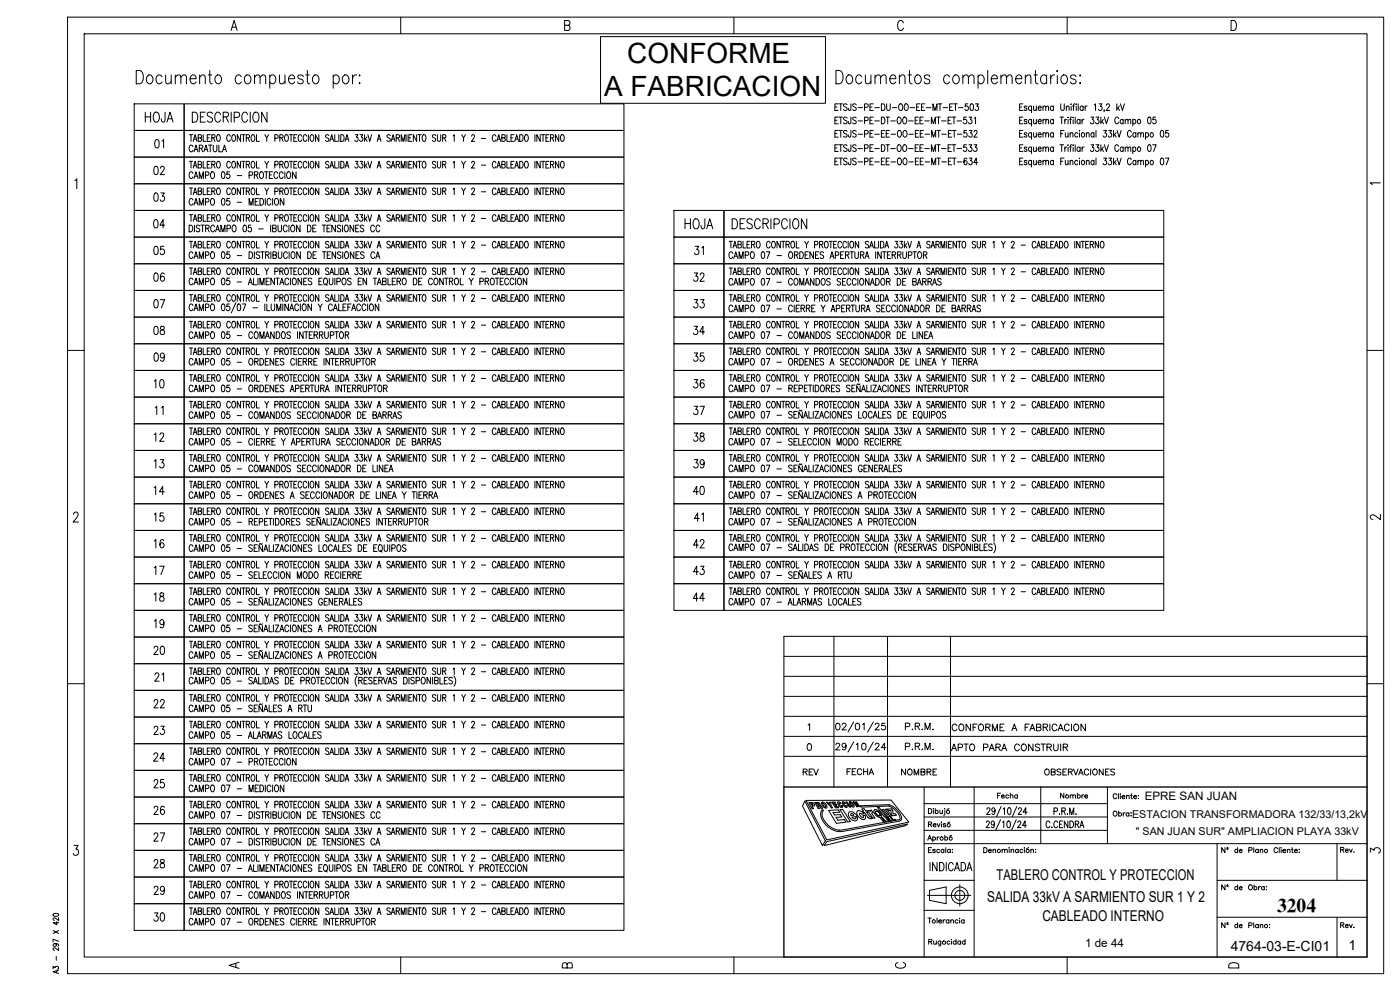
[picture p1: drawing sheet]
<svg xmlns="http://www.w3.org/2000/svg" width="420mm" height="297mm" viewBox="0 0 420 297" stroke-linecap="round" stroke-linejoin="round" font-family="sans-serif">
<defs><g id="words">
<g font-size="8.4">
<text x="188.3" y="19">CONFORME</text>
<text x="181.3" y="28.7">A FABRICACION</text>
</g>
<g font-size="6.2">
<text x="42.7" y="37.7">HOJA</text>
<text x="56.8" y="37.7">DESCRIPCION</text>
<text x="204.6" y="69.8">HOJA</text>
<text x="218.7" y="69.8">DESCRIPCION</text>
<text x="45.5" y="165.8">16</text>
<text x="207.4" y="165.8">42</text>
<text x="45.2" y="213.8">22</text>
<text x="45.2" y="237.8">25</text>
</g>
<text font-size="5.9" x="383.3" y="273.7">3204</text>
<g font-size="5.7">
<text x="45.5" y="45.5">01</text>
<text x="45.2" y="53.6">02</text>
<text x="45.2" y="61.7">03</text>
<text x="45.2" y="69.5">04</text>
<text x="45.2" y="77.6">05</text>
<text x="207.4" y="77.6">31</text>
<text x="45.2" y="85.7">06</text>
<text x="207.4" y="85.7">32</text>
<text x="45.2" y="93.5">07</text>
<text x="207.4" y="93.5">33</text>
<text x="45.2" y="101.6">08</text>
<text x="207.1" y="101.6">34</text>
<text x="45.2" y="109.7">09</text>
<text x="207.4" y="109.7">35</text>
<text x="45.5" y="117.5">10</text>
<text x="207.4" y="117.5">36</text>
<text x="207.4" y="125.6">37</text>
<text x="45.5" y="133.7">12</text>
<text x="207.4" y="133.7">38</text>
<text x="45.5" y="141.5">13</text>
<text x="207.4" y="141.5">39</text>
<text x="45.5" y="149.6">14</text>
<text x="207.4" y="149.6">40</text>
<text x="45.5" y="157.7">15</text>
<text x="207.4" y="157.7">41</text>
<text x="45.5" y="173.6">17</text>
<text x="207.4" y="173.6">43</text>
<text x="45.5" y="181.7">18</text>
<text x="207.1" y="181.7">44</text>
<text x="45.5" y="189.4">19</text>
<text x="45.2" y="197.6">20</text>
<text x="45.5" y="205.7">21</text>
<text x="45.2" y="221.5">23</text>
<text x="45.2" y="229.7">24</text>
<text x="45.2" y="245.5">26</text>
<text x="45.2" y="253.6">27</text>
<text x="45.2" y="261.8">28</text>
<text x="45.2" y="269.5">29</text>
<text x="45.2" y="277.6">30</text>
</g>
<g font-size="5.3">
<text x="50.1" y="125.6" transform="rotate(-90 50.1 125.6)">11</text>
<text x="284.7" y="220.5">CONFORME A FABRICACION</text>
<text x="284.7" y="226.5">APTO PARA CONSTRUIR</text>
</g>
<g font-size="4.9">
<text x="410.3" y="157.3">2</text>
<text x="240.2" y="233.9">REV</text>
<text x="253.3" y="233.5">FECHA</text>
<text x="269.5" y="233.9">NOMBRE</text>
<text x="312.6" y="233.9">OBSERVACIONES</text>
<text x="410.3" y="257.2">3</text>
<text x="67.7" y="291.7">A</text>
<text x="167.9" y="291.7">B</text>
<text x="267.8" y="291.7">C</text>
<text x="367.9" y="291.7">D</text>
</g>
<g font-size="4.5">
<text x="299.1" y="264.1">TABLERO CONTROL Y PROTECCION</text>
<text x="296.3" y="270.5">SALIDA 33kV A SARMIENTO SUR 1 Y 2</text>
<text x="312.8" y="276.3">CABLEADO INTERNO</text>
</g>
<g font-size="4.4">
<text x="298.4" y="240.6">Fecha</text>
<text x="317.5" y="240.6">Nombre</text>
</g>
<g font-size="4.2">
<text x="369.4" y="285.3">4764-03-E-CI01</text>
<text x="404.7" y="285.2">1</text>
</g>
<g font-size="3.5">
<text x="410.3" y="56.8">1</text>
<text x="343.5" y="240.1">EPRE SAN JUAN</text>
<text x="325.7" y="284.2">1 de 44</text>
</g>
<g font-size="3.2">
<text x="339.8" y="245.4">ESTACION TRANSFORMADORA 132/33/13,2kV</text>
<text x="340.9" y="250.6">&quot; SAN JUAN SUR&quot; AMPLIACION PLAYA 33kV</text>
</g>
</g></defs>
<!-- layer: 0 -->
<g fill="none" stroke="#000" stroke-width=".3">
<path d="M20.3 5.1h395v287h-395zM25.3 10.1h385v277h-385zM69.4 9.1l.9-3 .9 3M69.7 8.1h1.1M120.3 5.1v5M169.5 7.6h1a.73 .73 0 0 0 .6-.7 .73 .73 0 0 0-.6-.8h-1v3h1a.81 .81 0 0 0 .6-.7 .81 .81 0 0 0-.6-.8M220.3 5.1v5M271.1 6.9a.8 .8 0 0 0-1.2-.6 2 2 0 0 0 .2 2.8 .86 .86 0 0 0 1-.7M320.3 5.1v5M369.5 6.1h.8a1.76 1.76 0 0 1 0 3h-.8zM22.5 54.2l.5-.6v3M20.3 105.1h5"/>
<path d="M410.3 105.1h5M22.1 154.3l.2-.5 .7-.2 .3 .3 .1 .6-1.4 2.1h1.6M20.3 205.1h5M410.3 205.1h5M22.2 253.6h1.2l-.6 1.2a.88 .88 0 0 1 .7 1.3 .88 .88 0 0 1-1.5 0M120.3 287.1v5M220.3 287.1v5M320.3 287.1v5"/>
</g>
<!-- layer: TEXTOS -->
<g fill="none" stroke="#000" stroke-width=".3">
<path d="M40.3 31.2h15v7.9h-15zM40.3 39.1h15v8h-15zM40.9 21.1h1a2.36 2.36 0 0 1 0 4h-1zM44.4 22.7l.3-.2a1.34 1.34 0 0 1 1.2 1.3 1.34 1.34 0 0 1-1.2 1.3 1.56 1.56 0 0 1-.3-2.4zM48.7 23.1l-.7-.6a1.34 1.34 0 0 0-1.2 1.3 1.34 1.34 0 0 0 1.2 1.3l.7-.5M49.7 22.5l.2 2.5 .7 .1 .8-.7M51.4 22.5v2.6M52.6 23.2l.8-.7 .7 .2 .2 2.4M52.6 22.5v2.6M54.3 23.2l.7-.7 .8 .2 .2 2.4M55.3 31.2h132v7.9h-132zM55.3 39.1h132v8h-132z"/>
<path d="M57 23.6h1.9a.88 .88 0 0 0-.6-1.1 .88 .88 0 0 0-1.1 .6 1.33 1.33 0 0 0 1 2l.7-.5M59.9 23.2l.8-.7 .7 .2 .2 2.4M59.9 22.5v2.6M62.5 22.5h1.1M63 21.1v3.3l.1 .6 .6 .1M65 22.7l.2-.2a1.34 1.34 0 0 1 1.3 1.3 1.34 1.34 0 0 1-1.3 1.3 1.56 1.56 0 0 1-.2-2.4zM72.4 23.1l-.6-.6a1.34 1.34 0 0 0-1.2 1.3 1.34 1.34 0 0 0 1.2 1.3l.6-.5M73.8 22.7a.85 .85 0 0 1 1.4 .4 1.33 1.33 0 0 1-1.1 2 1.58 1.58 0 0 1-.3-2.4zM76.4 23.2l.7-.7 .8 .2 .2 2.4M76.4 22.5v2.6M78.1 23.2l.7-.7 .8 .2 .1 2.4M81 23.1a.88 .88 0 0 1 .8-.6 .88 .88 0 0 1 .8 .6 1.33 1.33 0 0 1-1 2l-.6-.5"/>
<path d="M81 22.5v4M83.9 22.5l.1 2.5 .8 .1 .7-.7M85.5 22.5v2.6M86.6 23.6h1.8v-.4a.87 .87 0 0 0-.7-.8 .87 .87 0 0 0-1 .7 1.33 1.33 0 0 0 1.1 2l.6-.5M91 23.1a.88 .88 0 0 0-.8-.6 .88 .88 0 0 0-.9 .6l.5 .5 .7 .2a.74 .74 0 0 1 .4 1.2 .96 .96 0 0 1-1.6-.4M91.8 22.5h1M92.2 21.1v3.3l.2 .6 .6 .1M94.2 22.7a.85 .85 0 0 1 1.4 .4 1.33 1.33 0 0 1-1.1 2 1.58 1.58 0 0 1-.3-2.4zM100 23.1l.6-.6a1.34 1.34 0 0 1 1.2 1.3 1.34 1.34 0 0 1-1.2 1.3l-.6-.5M100 22.5v4M103.2 22.7l.3-.2a1.34 1.34 0 0 1 1.2 1.3 1.34 1.34 0 0 1-1.2 1.3 1.56 1.56 0 0 1-.3-2.4zM105.8 22.5v2.6"/>
<path d="M107 22.5a1.1 1.1 0 0 0-1.2 1.1M107.9 22.5v.4zM107.9 24.8v.3zM250.6 36.1h.6M250.6 32.1h.6M250.9 21.1h1a2.36 2.36 0 0 1 0 4h-1zM251.6 39.1h-1v2h1M251.6 35.1h-1v2h1M251.6 31.2h-1v1.9h1M251.8 39.1h1M251.8 35.1h1M251.8 31.2h1"/>
<path d="M252.3 31.2v1.9M252.3 35.1v2M252.3 39.1v2M254.2 39.4l-.4-.3-.7 .3 .1 .4 1 .8v.3l-.4 .2-.7-.2M254.2 35.4l-.4-.3-.7 .3 .2 .5 .8 .4 .1 .6-.4 .2-.7-.2M254.2 31.4l-.4-.2-.7 .2 .2 .5 .9 .7v.3l-.4 .2-.7-.2M254.4 22.7l.3-.2a1.34 1.34 0 0 1 1.2 1.3 1.34 1.34 0 0 1-1.2 1.3 1.56 1.56 0 0 1-.3-2.4zM255.4 39.1l-.2 1.9h-.4l-.2-.5M255.4 35.1l-.2 1.9h-.4l-.2-.5M255.4 31.2l-.2 1.9h-.4l-.2-.6M257 39.4l-.4-.3-.7 .3 .1 .5 .8 .4a.55 .55 0 0 1-.1 .8 .55 .55 0 0 1-.8-.2M257 35.4l-.4-.3-.7 .3 .1 .5 .8 .4a.55 .55 0 0 1-.1 .8 .55 .55 0 0 1-.8-.2"/>
<path d="M257 31.4l-.4-.2-.7 .2 .1 .5 1 .7v.3l-.4 .2-.7-.2M257.5 36.3h1.4M257.5 32.3h1.4M258.6 23.1l-.6-.6a1.34 1.34 0 0 0-1.2 1.3 1.34 1.34 0 0 0 1.2 1.3l.6-.5M259.5 36.2l.9-.1 .1-.8-1-.2v2M259.5 32.2l.9-.1 .2-.3-.2-.6h-.9v1.9M259.7 22.5l.2 2.5 .7 .1 .8-.7M261.1 36.1h.6M261.1 32.1h.6M261.4 22.5v2.6M262.1 39.1h-1v2h1M262.1 35.1h-1v2h1"/>
<path d="M262.1 31.2h-1v1.9h1M262.5 36.3h1.4M262.5 32.3h1.4M262.6 23.2l.8-.7 .7 .2 .2 2.4M262.6 22.5v2.6M264.3 23.2l.7-.7 .8 .2 .2 2.4M264.5 35.1a1.01 1.01 0 0 1 1.1 1 1.01 1.01 0 0 1-1.1 1zM264.5 31.2a1.07 1.07 0 0 1 1.1 .6 1.07 1.07 0 0 1-.3 1.3h-.8zM265.5 39.1h-1v2h1M265.9 35.1h1M266.1 31.2v1.4l.5 .5 .5-.2 .1-1.7M266.4 35.1v2"/>
<path d="M266.9 39.1h-.9v2h.9M267 23.6h1.9a.88 .88 0 0 0-.6-1.1 .88 .88 0 0 0-1.1 .6 1.33 1.33 0 0 0 1 2l.7-.5M267.3 36.3h1.4M267.8 32.3h1.3M269.5 35.2l.2-.1a1.03 1.03 0 0 1 .8 1 1.03 1.03 0 0 1-.8 1 1.33 1.33 0 0 1-.2-1.9zM269.6 39.2l.2-.1a1.03 1.03 0 0 1 .8 1 1.03 1.03 0 0 1-.8 1 1.36 1.36 0 0 1-.2-1.9zM269.9 23.2l.8-.7 .7 .2 .2 2.4M269.9 22.5v2.6M270 31.2h.1a1.02 1.02 0 0 1 .8 1 1.02 1.02 0 0 1-.8 .9 1.36 1.36 0 0 1-.1-1.9zM271.2 35.2l.2-.1a1.03 1.03 0 0 1 .8 1 1.03 1.03 0 0 1-.8 1 1.31 1.31 0 0 1-.2-1.9zM271.3 39.2l.1-.1a1.03 1.03 0 0 1 .8 1 1.03 1.03 0 0 1-.8 1 1.36 1.36 0 0 1-.1-1.9zM271.7 31.2h.1a1.02 1.02 0 0 1 .8 1 1.02 1.02 0 0 1-.8 .9 1.36 1.36 0 0 1-.1-1.9z"/>
<path d="M272.5 22.5h1.1M272.7 36.3h1.3M273 21.1v3.3l.1 .6 .6 .1M273.1 32.3h1.4M274.7 36.1h.5M274.9 22.7l.3-.2a1.34 1.34 0 0 1 1.3 1.3 1.34 1.34 0 0 1-1.3 1.3 1.56 1.56 0 0 1-.3-2.4zM275.1 32.1h.6M275.6 35.1h-.9v2h.9M275.7 39.1h-1v2h1M276.1 31.2h-1v1.9h1M276.1 36.1h.6M276.6 32.1h.5"/>
<path d="M277.1 35.1h-1v2h1M277.1 39.1h-.9v2h.9M277.5 31.2h-.9v1.9h.9M277.5 36.3h1.4M278 32.3h1.4M279.1 23.1a.88 .88 0 0 0-.9-.7 .88 .88 0 0 0-.8 .7l.1 .3 1.1 .4a.75 .75 0 0 1 .3 1.2 .96 .96 0 0 1-1.5-.4M279.5 37.1v-2l.6 2 .6-2v2M280 33.1v-1.9l.6 1.9 .6-1.9v1.9M281.1 35.1h1.1M281.2 39.1h1.1M281.6 31.2h1M281.7 35.1v2"/>
<path d="M281.7 39.1v2M282.1 31.2v1.9M282.6 36.3h1.3M283 32.3h1.4M284.5 36.1h.7M285 23.1a.88 .88 0 0 0-.8-.6 .88 .88 0 0 0-.9 .6 1.33 1.33 0 0 0 1.1 2l.6-.5M285 32.1h.6M285.5 35.1h-1v2h1M285.6 39.1h-1v2h1M285.8 35.1h1M285.8 39.1h1.1M286 31.2h-1v1.9h1"/>
<path d="M286.2 31.2h1.1M286.3 35.1v2M286.4 22.7l.3-.2a1.34 1.34 0 0 1 1.2 1.3 1.34 1.34 0 0 1-1.2 1.3 1.56 1.56 0 0 1-.3-2.4zM286.4 39.1v2M286.8 31.2v1.9M287.2 36.3h1.4M287.7 32.3h1.3M289 23.2l.7-.7 .8 .2 .1 2.4M289 22.5v2.6M290 35.1h-.7l-.1 .9a.6 .6 0 0 1 .9 0 .6 .6 0 0 1-.1 .9 .6 .6 0 0 1-.9-.1M290.1 39.1h-.8v.9a.59 .59 0 0 1 .8 .1 .59 .59 0 0 1-.1 .8 .59 .59 0 0 1-.8-.1M290.5 31.2h-.8v.8a.59 .59 0 0 1 .8 .1 .59 .59 0 0 1-.1 .8 .59 .59 0 0 1-.8-.1"/>
<path d="M290.6 23.2l.8-.7 .8 .2 .1 2.4M290.8 35.1h.8l-.4 .8a.59 .59 0 0 1 .5 .9 .59 .59 0 0 1-1.1 0M290.9 39.1h.8l-.5 .8a.59 .59 0 0 1 .5 .9 .59 .59 0 0 1-1 0M291.3 31.2h.6l.2 .3v1.3l-.4 .3h-.4l-.1-.3-.1-.8zM292.3 39.6l.3-.5h.3l.3 .4-.2 .7-.8 .9h1.1M292.4 35.5l.4-.4v2M292.8 31.2h.8l-.4 .7a.59 .59 0 0 1 .5 .9 .59 .59 0 0 1-1.1 0M293.5 23.1l.6-.6a1.34 1.34 0 0 1 1.3 1.3 1.34 1.34 0 0 1-1.3 1.3l-.6-.5M293.5 22.5v4M296.4 21.1v4M297.5 23.6h1.8a.88 .88 0 0 0-.5-1.1 .88 .88 0 0 0-1.1 .6 1.33 1.33 0 0 0 1 2l.6-.5M300.4 23.2l.8-.7 .7 .2 .2 2.4"/>
<path d="M300.4 22.5v2.6M302.1 23.2l.7-.7 .8 .2 .2 2.4M304.8 23.6h1.8v-.4a.83 .83 0 0 0-1.3-.5 1.41 1.41 0 0 0-.4 1.5 1.41 1.41 0 0 0 1.1 .9l.6-.5M306 36.1h.6M306 32.1h.6M307 39.1h-1v2h1M307 35.1h-1v2h1M307 31.2h-1v1.9h1M307.7 23.2l.8-.7 .7 .2 .2 2.4M307.7 22.5v2.6M308.2 36.1l-.3-.3-.5 .1v.4l.7 .3 .1 .3-.3 .2-.5-.2M308.2 32.1l-.3-.3-.5 .1v.4l.7 .3 .1 .3-.3 .2-.5-.2"/>
<path d="M309.6 36.1l-.2-.2a.6 .6 0 0 0-.7 .6 .6 .6 0 0 0 .7 .5l.2-.1M309.6 32.1a.61 .61 0 0 0-1 .3 .61 .61 0 0 0 .7 .7l.3-.2M309.6 31.8v2M309.6 35.8v2M309.6 39.8v2M310.2 39.8l.1 1.2 .3 .1 .4-.3M310.2 35.8l.1 1.2 .3 .1 .4-.3M310.2 31.8l.1 1.3h.3l.4-.3M310.3 22.5h1.1M310.8 21.1v3.3l.1 .6 .6 .1M311 31.8v1.3M311 35.8v1.3"/>
<path d="M311 39.8v1.3M311.6 36.4h.9l-.2-.5a.6 .6 0 0 0-.7 .6 .6 .6 0 0 0 .7 .5l.2-.1M311.6 32.4h.9l-.1-.4a.62 .62 0 0 0-.9 .4 .62 .62 0 0 0 .7 .7l.3-.2M313 36.2l.4-.4 .4 .1 .1 1.2M313 32.2l.4-.4 .4 .1 .1 1.2M313 31.8v1.3M313 35.8v1.3M313 39.8v1.3M313.9 36.2l.3-.4 .4 .1 .1 1.2M313.9 32.2l.3-.4 .4 .1 .1 1.2M314.1 23.1a.88 .88 0 0 0-.8-.6 .88 .88 0 0 0-.9 .6 1.33 1.33 0 0 0 1.1 2l.6-.5M314.1 22.5v2.6"/>
<path d="M315.3 22.5v2.6M316.1 36.1l-.1-.2a.6 .6 0 0 0-.8 .6 .6 .6 0 0 0 .8 .5l.1-.1M316.1 32.1a.61 .61 0 0 0-1 .3 .61 .61 0 0 0 .7 .7l.3-.2M316.1 31.8v1.3M316.1 35.8v1.3M316.1 39.8v1.3M316.5 22.5a1.07 1.07 0 0 0-1.2 1.1M317.3 21.1v.4zM317.3 22.7v2.4M318.1 35.1h1.1M318.3 31.2v1.4l.5 .5 .5-.2 .1-1.7M318.6 35.1v2"/>
<path d="M318.8 22.7a.85 .85 0 0 1 1.4 .4 1.33 1.33 0 0 1-1.1 2 1.58 1.58 0 0 1-.3-2.4zM319.3 39.1h-1v2M319.6 35.8v1.3M319.7 39.8l.1 1.2 .4 .1 .3-.3M320 32.2l.4-.4 .4 .1 .1 1.2M320 31.8v1.3M320.2 35.8l-.4 .1-.2 .5M320.5 35.1v.2zM320.5 35.9v1.2M320.5 39.8v1.3M321 35.8h.5M321.2 39.8v1.3"/>
<path d="M321.4 31.2h.1M321.5 31.9v1.2M321.6 35.1l-.4 .4v1.6M321.9 31.8h.5M322.1 35.1v.2zM322.1 35.9v1.2M322.5 31.2l-.4 .3v1.6M322.7 35.1v2M323 23.1a.9 .9 0 0 0-.9-.7 .9 .9 0 0 0-.8 .7l.4 .5 .8 .2a.71 .71 0 0 1 .3 1.2 .96 .96 0 0 1-1.5-.4M323 31.2v.1zM323 31.9v1.2M323.6 31.2v1.9"/>
<path d="M324 39.1v.2zM324 39.9v1.2M324.1 36.1l-.1-.2a.6 .6 0 0 0-.8 .6 .6 .6 0 0 0 .8 .5l.1-.1M324.1 35.8v1.3M324.2 22.5v.4zM324.2 24.8v.3zM324.7 35.8v1.3M325 32.1a.61 .61 0 0 0-1 .3 .61 .61 0 0 0 .7 .7l.3-.2M325 31.8v1.3M325.3 35.8l-.3 .1-.3 .5M325.7 31.8v1.3M326 39.8v1.3"/>
<path d="M326.3 31.8l-.4 .1-.2 .5M327.4 35.1h.8l-.4 .8a.59 .59 0 0 1 .5 .9 .59 .59 0 0 1-1 0M328.3 39.8v1.3M328.4 31.5l.4-.3v1.9M328.9 35.1h.9l-.5 .8a.59 .59 0 0 1 .5 .9 .59 .59 0 0 1-1 0M328.9 39.1v2M329.8 31.2h.9l-.5 .7a.59 .59 0 0 1 .5 .9 .59 .59 0 0 1-1 0M330.4 35.1v2M330.7 36.4l.5 .7M331.1 35.8l-.7 1M331.2 39.1h.9l-.5 .8a.59 .59 0 0 1 .5 .9 .59 .59 0 0 1-1 0M331.4 35.1l.7 2 .6-2"/>
<path d="M331.4 33.1l-.1 .4M332.1 31.6l.1-.4h.5l.3 .5-1 1.4h1.1M332.7 39.1h.9l-.5 .8a.59 .59 0 0 1 .5 .9 .59 .59 0 0 1-1 0M334.2 39.1v2M335 39.8l-.8 1M335.2 31.2v1.9M335.3 39.1l.6 2 .6-2M335.5 32.4l.5 .7M335.7 35.6a.59 .59 0 0 0-.7-.5 .59 .59 0 0 0-.4 .8v.5a.59 .59 0 0 0 .4 .7 .59 .59 0 0 0 .7-.4M335.9 31.8l-.7 1M336.2 31.2l.7 1.9 .6-1.9M337.1 36.1l-.2-.2a.6 .6 0 0 0-.7 .6 .6 .6 0 0 0 .7 .5l.2-.1"/>
<path d="M337.1 35.8v1.3M337.7 36.2l.4-.4 .3 .1 .1 1.2M337.7 35.8v1.3M338.5 36.2l.4-.4 .4 .1 .1 1.2M339.5 39.6a.59 .59 0 0 0-.7-.5 .59 .59 0 0 0-.4 .8v.5a.59 .59 0 0 0 .4 .7 .59 .59 0 0 0 .7-.4M340 36.1l.1-.2a.6 .6 0 0 1 .8 .6 .6 .6 0 0 1-.8 .5l-.1-.1M340 35.8v2M340.9 39.8v1.3M341.5 39.8v1.3M343.8 39.8v2M344.6 35.2l.4-.1 .4 .4v1.3l-.4 .3-.5-.3-.1-.8zM346.8 35.1h-.7l-.1 .9a.59 .59 0 0 1 .9 .1 .59 .59 0 0 1-.1 .8 .59 .59 0 0 1-.9-.1"/>
<path d="M348.4 39.2l.4-.1 .4 .4v1.3l-.4 .3-.5-.3-.1-.8zM350.6 39.1h-.7l-.1 .9a.59 .59 0 0 1 .9 .1 .59 .59 0 0 1-.1 .8 .59 .59 0 0 1-.9-.1M40.3 47.1h15v8h-15zM40.3 55.1h15v8h-15zM55.3 47.1h132v8h-132zM55.3 55.1h132v8h-132zM56.8 48.4h1M56.8 40.4h1M56.8 56.4h1M57.3 40.4v2M57.3 48.4v2M57.3 56.4v2"/>
<path d="M57.9 44a.59 .59 0 0 0-.7-.5 .59 .59 0 0 0-.4 .8v.5a.59 .59 0 0 0 .4 .7 .59 .59 0 0 0 .7-.4M57.9 52a.59 .59 0 0 0-.7-.5 .59 .59 0 0 0-.4 .8v.5a.59 .59 0 0 0 .4 .7 .59 .59 0 0 0 .7-.4M58 42.4l.6-2 .5 2M58 50.4l.6-2 .5 2M58 58.4l.6-2 .5 2M58.2 41.7h.7M58.2 49.7h.7M58.2 57.7h.7M58.2 45.6l.6-2.1 .6 2.1M58.2 53.6l.6-2.1 .6 2.1M58.4 44.9h.8M58.4 52.9h.8"/>
<path d="M59.5 41.4l.8-.1v-.8l-.8-.1v2l.9-.2 .1-.5-.4-.3M59.5 49.4l.8-.1v-.8l-.8-.1v2l.9-.2 .1-.5-.4-.3M59.5 57.4l.8-.1v-.8l-.8-.1v2l.8-.1 .2-.6-.4-.3M59.8 44.5l.9-.1 .1-.7-1-.2v2.1M59.8 53.6v-2.1l.6 2.1 .6-2.1v2.1M60.3 44.5l.6 1.1M61 40.4v2h.8M61 48.4v2h.8M61 56.4v2h.8M61.2 45.6l.6-2.1 .6 2.1M61.4 44.9h.8M61.7 52.6l.9-.1v-.9l-.9-.1v2.1"/>
<path d="M62.2 41.4h.6M62.2 49.4h.6M62.2 57.4h.6M62.6 43.5h1M63.1 43.5v2.1M63.1 40.4h-.9v2h.9M63.1 48.4h-.9v2h.9M63.1 56.4h-.9v2h.9M63.5 59.6l.1-.1a1.03 1.03 0 0 1 .8 1 1.03 1.03 0 0 1-.8 1.1 1.36 1.36 0 0 1-.1-2zM63.5 51.6l.1-.1a1.03 1.03 0 0 1 .8 1 1.03 1.03 0 0 1-.8 1.1 1.36 1.36 0 0 1-.1-2zM63.6 41.4l.8-.1 .1-.7-.9-.2v2M63.6 49.4l.8-.1 .1-.7-.9-.2v2"/>
<path d="M63.6 57.4l.9-.2-.1-.7-.8-.1v2M64 43.5v1.5l.5 .6 .3-.2 .3-.4v-1.5M64 41.4l.6 1M64 49.4l.6 1M64 57.4l.6 1M65.3 40.5l.1-.1a1.06 1.06 0 0 1 .7 1 1.06 1.06 0 0 1-.7 1 1.36 1.36 0 0 1-.1-1.9zM65.3 48.5l.1-.1a1.06 1.06 0 0 1 .7 1 1.06 1.06 0 0 1-.7 1 1.36 1.36 0 0 1-.1-1.9zM65.3 56.5l.1-.1a1.05 1.05 0 0 1 .7 1 1.05 1.05 0 0 1-.7 1 1.36 1.36 0 0 1-.1-1.9zM65.7 43.5v2.1h.9M66.7 59.6l.2-.1a1.12 1.12 0 0 1 .6 1 1.12 1.12 0 0 1-.6 1.1l-.4-.4-.1-.5zM66.7 51.6l.2-.1a1.12 1.12 0 0 1 .6 1 1.12 1.12 0 0 1-.6 1.1l-.4-.4-.1-.5zM66.8 45.6l.6-2.1 .6 2.1"/>
<path d="M67 44.9h.7M68.9 59.5h-.8l-.1 .9a.6 .6 0 0 1 .9 .1 .6 .6 0 0 1-.1 .8 .6 .6 0 0 1-.8-.1M68.9 51.5h-.8l-.1 .9a.6 .6 0 0 1 .9 .1 .6 .6 0 0 1-.1 .8 .6 .6 0 0 1-.8-.1M69.1 40.9a.56 .56 0 0 0-.7-.5 .56 .56 0 0 0-.4 .8v.5a.56 .56 0 0 0 .4 .7 .56 .56 0 0 0 .7-.5M69.1 48.9a.56 .56 0 0 0-.7-.5 .56 .56 0 0 0-.4 .8v.5a.56 .56 0 0 0 .4 .7 .56 .56 0 0 0 .7-.5M69.1 56.9a.56 .56 0 0 0-.7-.5 .56 .56 0 0 0-.4 .8v.4a.56 .56 0 0 0 .4 .8 .56 .56 0 0 0 .7-.5M69.8 40.5l.2-.1a1.06 1.06 0 0 1 .7 1 1.06 1.06 0 0 1-.7 1 1.36 1.36 0 0 1-.2-1.9zM69.8 48.5l.2-.1a1.06 1.06 0 0 1 .7 1 1.06 1.06 0 0 1-.7 1 1.36 1.36 0 0 1-.2-1.9zM69.8 56.5l.2-.1a1.05 1.05 0 0 1 .7 1 1.05 1.05 0 0 1-.7 1 1.36 1.36 0 0 1-.2-1.9zM71.2 52.7h1.3M72.2 40.4v2l-1-2v2M72.2 48.4v2l-1-2v2"/>
<path d="M72.2 56.4v2l-1-2v2M72.6 48.4h.9M72.6 40.4h.9M72.6 56.4h.9M73.1 40.4v2M73.1 48.4v2M73.1 56.4v2M73.9 41.4l.9-.1v-.8l-.9-.1v2M73.9 49.4l.9-.1v-.8l-.9-.1v2M73.9 57.4l.9-.1v-.8l-.9-.1v2M74.4 41.4l.5 1M74.4 49.4l.5 1"/>
<path d="M74.4 57.4l.5 1M74.8 52.6l.9-.1v-.9l-.9-.1v2.1M75.6 40.5l.2-.1a1.05 1.05 0 0 1 .7 1 1.05 1.05 0 0 1-.7 1 1.41 1.41 0 0 1-.2-1.9zM75.6 48.5l.2-.1a1.05 1.05 0 0 1 .7 1 1.05 1.05 0 0 1-.7 1 1.41 1.41 0 0 1-.2-1.9zM75.6 56.5l.2-.1a1.04 1.04 0 0 1 .7 1 1.04 1.04 0 0 1-.7 1 1.41 1.41 0 0 1-.2-1.9zM76.3 52.5l1-.1v-.7l-1-.2v2.1M76.9 52.5l.5 1.1M77 40.4v2h.8M77 48.4v2h.8M77 56.4v2h.8M77.6 59.5h-1v2.1h1M78 59.5a1.01 1.01 0 0 1 1.1 1 1.01 1.01 0 0 1-1.1 1.1z"/>
<path d="M78.2 51.6l.1-.1a1.03 1.03 0 0 1 .8 1 1.03 1.03 0 0 1-.8 1.1 1.31 1.31 0 0 1-.1-2zM79.4 51.5h1.1M79.5 40.4l.5 1v1M79.5 48.4l.5 1v1M79.5 56.4l.5 1v1M79.6 59.5v2.1M79.9 51.5v2.1M80.6 40.4l-.6 1M80.6 48.4l-.6 1M80.6 56.4l-.6 1M80.8 52.5h.6M81.8 51.5h-1v2.1h1"/>
<path d="M81.8 59.5v2.1M82.5 41.5l.8-.1v-.9l-.8-.1v2M82.5 49.5l.8-.1v-.9l-.8-.1v2M82.5 57.4h.8v-.9l-.8-.1v2M82.7 59.6l.1-.1a1.03 1.03 0 0 1 .8 1 1.03 1.03 0 0 1-.8 1.1 1.36 1.36 0 0 1-.1-2zM83.3 52a.59 .59 0 0 0-.7-.5 .59 .59 0 0 0-.4 .8v.5a.59 .59 0 0 0 .4 .7 .59 .59 0 0 0 .7-.4M84 41.4l.8-.1 .1-.7-.9-.2v2M84 49.4l.8-.1 .1-.7-.9-.2v2M84 57.4l.9-.2-.1-.7-.8-.1v2M84.5 41.4l.5 1M84.5 49.4l.5 1M84.5 57.4l.5 1"/>
<path d="M85 52a.59 .59 0 0 0-.8-.5 .59 .59 0 0 0-.4 .8v.5a.59 .59 0 0 0 .4 .7 .59 .59 0 0 0 .8-.4M85.2 59.5v2.1l-1.1-2.1v2.1M85.5 51.5v2.1M85.7 40.5l.1-.1a1.06 1.06 0 0 1 .8 1 1.06 1.06 0 0 1-.8 1 1.36 1.36 0 0 1-.1-1.9zM85.7 48.5l.1-.1a1.06 1.06 0 0 1 .8 1 1.06 1.06 0 0 1-.8 1 1.36 1.36 0 0 1-.1-1.9zM85.7 56.5l.1-.1a1.05 1.05 0 0 1 .8 1 1.05 1.05 0 0 1-.8 1 1.36 1.36 0 0 1-.1-1.9zM86.3 51.6l.2-.1a1.03 1.03 0 0 1 .8 1 1.03 1.03 0 0 1-.8 1.1 1.31 1.31 0 0 1-.2-2zM86.8 48.4h1M86.8 40.4h1M86.8 56.4h1M87.3 40.4v2M87.3 48.4v2"/>
<path d="M87.3 56.4v2M88.2 41.4h.6M88.2 49.4h.6M88.2 57.4h.6M88.9 51.5v2.1l-1.1-2.1v2.1M89.1 40.4h-.9v2h.9M89.1 48.4h-.9v2h.9M89.1 56.4h-.9v2h.9M90.5 40.9a.55 .55 0 0 0-.6-.5 .55 .55 0 0 0-.4 .8v.5a.55 .55 0 0 0 .4 .7 .55 .55 0 0 0 .6-.5M90.5 48.9a.55 .55 0 0 0-.6-.5 .55 .55 0 0 0-.4 .8v.5a.55 .55 0 0 0 .4 .7 .55 .55 0 0 0 .6-.5M90.5 56.9a.55 .55 0 0 0-.7-.5 .55 .55 0 0 0-.3 .8v.4a.55 .55 0 0 0 .3 .8 .55 .55 0 0 0 .7-.5M92 40.9a.55 .55 0 0 0-.6-.5 .55 .55 0 0 0-.4 .8v.5a.55 .55 0 0 0 .4 .7 .55 .55 0 0 0 .6-.5"/>
<path d="M92 48.9a.55 .55 0 0 0-.6-.5 .55 .55 0 0 0-.4 .8v.5a.55 .55 0 0 0 .4 .7 .55 .55 0 0 0 .6-.5M92 56.9a.55 .55 0 0 0-.7-.5 .55 .55 0 0 0-.3 .8v.4a.55 .55 0 0 0 .3 .8 .55 .55 0 0 0 .7-.5M92.6 40.4v2M92.6 48.4v2M92.6 56.4v2M93.3 40.5l.2-.1a1.06 1.06 0 0 1 .7 1 1.06 1.06 0 0 1-.7 1 1.36 1.36 0 0 1-.2-1.9zM93.3 48.5l.2-.1a1.06 1.06 0 0 1 .7 1 1.06 1.06 0 0 1-.7 1 1.36 1.36 0 0 1-.2-1.9zM93.3 56.5l.2-.1a1.05 1.05 0 0 1 .7 1 1.05 1.05 0 0 1-.7 1 1.36 1.36 0 0 1-.2-1.9zM95.7 40.4v2l-1-2v2M95.7 48.4v2l-1-2v2M95.7 56.4v2l-1-2v2M98.7 40.7l-.4-.3-.6 .3 .1 .4 .6 .4a.53 .53 0 0 1 .2 .8 .53 .53 0 0 1-.9-.2"/>
<path d="M98.7 48.7l-.4-.3-.6 .3 .1 .4 .6 .4a.53 .53 0 0 1 .2 .8 .53 .53 0 0 1-.9-.2M98.7 56.7l-.4-.3-.6 .3 .1 .5 .6 .2a.53 .53 0 0 1 .2 .9 .53 .53 0 0 1-.9-.2M99 42.4l.6-2 .5 2M99 50.4l.6-2 .5 2M99 58.4l.6-2 .5 2M99.2 41.7h.7M99.2 49.7h.7M99.2 57.7h.7M100.5 40.4v2h.8M100.5 48.4v2h.8M100.5 56.4v2h.8M101.7 40.4v2"/>
<path d="M101.7 48.4v2M101.7 56.4v2M102.3 40.4a1.08 1.08 0 0 1 1 .7 1.08 1.08 0 0 1-.3 1.2l-.7 .1zM102.3 48.4a1.08 1.08 0 0 1 1 .7 1.08 1.08 0 0 1-.3 1.2l-.7 .1zM102.3 56.4a1.07 1.07 0 0 1 1 .7 1.07 1.07 0 0 1-.3 1.2l-.7 .1zM103.6 42.4l.5-2 .6 2M103.6 50.4l.5-2 .6 2M103.6 58.4l.5-2 .6 2M103.8 41.7h.7M103.8 49.7h.7M103.8 57.7h.7M106.6 40.4h.8l-.4 .8a.58 .58 0 0 1 .5 .8 .58 .58 0 0 1-1 0"/>
<path d="M106.6 48.4h.8l-.4 .8a.58 .58 0 0 1 .5 .8 .58 .58 0 0 1-1 0M106.6 56.4h.8l-.4 .8a.57 .57 0 0 1 .5 .8 .57 .57 0 0 1-1 0M108 40.4h.8l-.4 .8a.58 .58 0 0 1 .5 .8 .58 .58 0 0 1-1 0M108 48.4h.8l-.4 .8a.58 .58 0 0 1 .5 .8 .58 .58 0 0 1-1 0M108 56.4h.8l-.4 .8a.57 .57 0 0 1 .5 .8 .57 .57 0 0 1-1 0M109.4 40.4v2M109.4 48.4v2M109.4 56.4v2M109.7 41.7l.5 .7M109.7 49.7l.5 .7M109.7 57.6l.5 .8M110.1 41.1l-.7 .9"/>
<path d="M110.1 49.1l-.7 .9M110.1 57.1l-.7 .9M110.4 40.4l.6 2 .5-2M110.4 48.4l.6 2 .5-2M110.4 56.4l.6 2 .5-2M113.2 42.4l.6-2 .5 2M113.2 50.4l.6-2 .5 2M113.2 58.4l.6-2 .5 2M113.4 41.7h.7M113.4 49.7h.7M113.4 57.7h.7M117.1 40.7l-.3-.3-.7 .3 .2 .5 .7 .4a.53 .53 0 0 1-.1 .8 .53 .53 0 0 1-.8-.3"/>
<path d="M117.1 48.7l-.3-.3-.7 .3 .2 .5 .7 .4a.53 .53 0 0 1-.1 .8 .53 .53 0 0 1-.8-.3M117.1 56.7l-.3-.3-.7 .3 .2 .5 .8 .6v.3l-.3 .3-.7-.3M117.4 42.4l.6-2 .5 2M117.4 50.4l.6-2 .5 2M117.4 58.4l.6-2 .5 2M117.6 41.7h.7M117.6 49.7h.7M117.6 57.7h.7M118.9 41.4l.9-.1v-.8l-.9-.1v2M118.9 49.4l.9-.1v-.8l-.9-.1v2M118.9 57.4l.9-.1v-.8l-.9-.1v2M119.4 41.4l.5 1"/>
<path d="M119.4 49.4l.5 1M119.4 57.4l.5 1M120.4 42.4v-2l.6 2 .6-2v2M120.4 50.4v-2l.6 2 .6-2v2M120.4 58.4v-2l.6 2 .6-2v2M122.1 40.4v2M122.1 48.4v2M122.1 56.4v2M122.7 41.4h.6M122.7 49.4h.6M122.7 57.4h.6M123.6 40.4h-.9v2h.9"/>
<path d="M123.6 48.4h-.9v2h.9M123.6 56.4h-.9v2h.9M125 40.4v2l-.9-2v2M125 48.4v2l-.9-2v2M125 56.4v2l-.9-2v2M125.4 48.4h1M125.4 40.4h1M125.4 56.4h1M125.9 40.4v2M125.9 48.4v2M125.9 56.4v2M127 40.5l.1-.1a1.05 1.05 0 0 1 .8 1 1.05 1.05 0 0 1-.8 1 1.41 1.41 0 0 1-.1-1.9z"/>
<path d="M127 48.5l.1-.1a1.05 1.05 0 0 1 .8 1 1.05 1.05 0 0 1-.8 1 1.41 1.41 0 0 1-.1-1.9zM127 56.5l.1-.1a1.04 1.04 0 0 1 .8 1 1.04 1.04 0 0 1-.8 1 1.41 1.41 0 0 1-.1-1.9zM130.8 40.7l-.4-.3-.6 .3v.4l.7 .4a.53 .53 0 0 1 .1 .8 .53 .53 0 0 1-.8-.2M130.8 48.7l-.4-.3-.6 .3v.4l.7 .4a.53 .53 0 0 1 .1 .8 .53 .53 0 0 1-.8-.2M130.8 56.7l-.4-.3-.6 .3 .1 .5 .6 .2a.53 .53 0 0 1 .1 .9 .53 .53 0 0 1-.8-.2M131.3 40.4v1.4l.4 .6 .5-.3 .1-1.7M131.3 48.4v1.4l.4 .6 .5-.3 .1-1.7M131.3 56.4v1.4l.4 .6 .5-.3 .1-1.7M132.8 41.4l.9-.1v-.8l-.9-.1v2M132.8 49.4l.9-.1v-.8l-.9-.1v2M132.8 57.4l.9-.1v-.8l-.9-.1v2M133.3 41.4l.5 1"/>
<path d="M133.3 49.4l.5 1M133.3 57.4l.5 1M136 40.8l.3-.4v2M136 48.8l.3-.4v2M136 56.8l.3-.4v2M138.5 40.4l.6 1v1M138.5 48.4l.6 1v1M138.5 56.4l.6 1v1M139.7 40.4l-.6 1M139.7 48.4l-.6 1M139.7 56.4l-.6 1M141.6 40.9l.2-.5h.3l.3 .4-.2 .7-.7 .9h1"/>
<path d="M141.6 48.9l.2-.5h.3l.3 .4-.2 .7-.7 .9h1M141.6 56.9l.1-.4 .4-.1 .3 .6-.9 1.4h1M144.5 41.6h1.3M144.5 49.6h1.3M144.5 57.6h1.3M148.8 40.9a.56 .56 0 0 0-.7-.5 .56 .56 0 0 0-.3 .8v.5a.56 .56 0 0 0 .3 .7 .56 .56 0 0 0 .7-.5M148.8 48.9a.56 .56 0 0 0-.7-.5 .56 .56 0 0 0-.3 .8v.5a.56 .56 0 0 0 .3 .7 .56 .56 0 0 0 .7-.5M148.8 56.9a.56 .56 0 0 0-.7-.5 .56 .56 0 0 0-.3 .8v.4a.56 .56 0 0 0 .3 .8 .56 .56 0 0 0 .7-.5M149.1 42.4l.6-2 .6 2M149.1 50.4l.6-2 .6 2M149.1 58.4l.6-2 .6 2M149.3 41.7h.7"/>
<path d="M149.3 49.7h.7M149.3 57.7h.7M150.6 41.4l.9-.1v-.8l-.9-.1v2l.9-.2 .1-.5-.3-.3M150.6 49.4l.9-.1v-.8l-.9-.1v2l.9-.2 .1-.5-.3-.3M150.6 57.4l.9-.1v-.8l-.9-.1v2l.9-.1 .1-.6-.3-.3M152.1 40.4v2h.9M152.1 48.4v2h.9M152.1 56.4v2h.9M153.3 41.4h.6M153.3 49.4h.6M153.3 57.4h.6M154.3 40.4h-1v2h1"/>
<path d="M154.3 48.4h-1v2h1M154.3 56.4h-1v2h1M154.5 42.4l.6-2 .5 2M154.5 50.4l.6-2 .5 2M154.5 58.4l.6-2 .5 2M154.7 41.7h.7M154.7 49.7h.7M154.7 57.7h.7M156 40.4a1.01 1.01 0 0 1 1 1 1.01 1.01 0 0 1-1 1zM156 48.4a1.01 1.01 0 0 1 1 1 1.01 1.01 0 0 1-1 1zM156 56.4a1.07 1.07 0 0 1 1 .7 1.07 1.07 0 0 1-.3 1.2l-.7 .1zM157.7 40.5l.1-.1a1.05 1.05 0 0 1 .8 1 1.05 1.05 0 0 1-.8 1 1.41 1.41 0 0 1-.1-1.9z"/>
<path d="M157.7 48.5l.1-.1a1.05 1.05 0 0 1 .8 1 1.05 1.05 0 0 1-.8 1 1.41 1.41 0 0 1-.1-1.9zM157.7 56.5l.1-.1a1.04 1.04 0 0 1 .8 1 1.04 1.04 0 0 1-.8 1 1.41 1.41 0 0 1-.1-1.9zM160.5 40.4v2M160.5 48.4v2M160.5 56.4v2M162.1 40.4v2l-1-2v2M162.1 48.4v2l-1-2v2M162.1 56.4v2l-1-2v2M162.5 48.4h1M162.5 40.4h1M162.5 56.4h1M163 40.4v2"/>
<path d="M163 48.4v2M163 56.4v2M163.8 41.4h.6M163.8 49.4h.6M163.8 57.4h.6M164.8 40.4h-1v2h1M164.8 48.4h-1v2h1M164.8 56.4h-1v2h1M165.2 41.4l.8-.1 .1-.7-.9-.2v2M165.2 49.4l.8-.1 .1-.7-.9-.2v2M165.2 57.4l.9-.2-.1-.7-.8-.1v2M165.7 41.4l.5 1"/>
<path d="M165.7 49.4l.5 1M165.7 57.4l.5 1M167.7 40.4v2l-1-2v2M167.7 48.4v2l-1-2v2M167.7 56.4v2l-1-2v2M168.5 40.5l.1-.1a1.06 1.06 0 0 1 .8 1 1.06 1.06 0 0 1-.8 1 1.36 1.36 0 0 1-.1-1.9zM168.5 48.5l.1-.1a1.06 1.06 0 0 1 .8 1 1.06 1.06 0 0 1-.8 1 1.36 1.36 0 0 1-.1-1.9zM168.5 56.5l.1-.1a1.05 1.05 0 0 1 .8 1 1.05 1.05 0 0 1-.8 1 1.36 1.36 0 0 1-.1-1.9zM250.6 40.1h.6M250.6 48.4h.6M250.6 44.4h.6M251.6 47.4h-1v2h1"/>
<path d="M251.6 43.4h-1v2h1M251.8 47.4h1M251.8 43.4h1M252.3 43.4v2M252.3 47.4v2M254.2 47.7l-.4-.3-.7 .3 .1 .4 1 .8v.2l-.4 .3-.7-.3M254.2 43.7l-.4-.3-.7 .3 .1 .4 1 .8v.2l-.4 .3-.7-.3M255.4 47.4l-.2 1.9h-.4l-.2-.5M255.4 43.4l-.2 1.9h-.4l-.2-.5M257 47.7l-.4-.3-.7 .3 .1 .5 .8 .4a.55 .55 0 0 1-.1 .8 .55 .55 0 0 1-.8-.3M257 43.7l-.4-.3-.7 .3 .1 .5 .8 .4a.55 .55 0 0 1-.1 .8 .55 .55 0 0 1-.8-.3M257.5 40.3h1.4"/>
<path d="M257.5 48.6h1.4M257.5 44.6h1.4M259.5 40.2l.9-.1 .1-.8-1-.2v2M259.5 48.5l.9-.1 .1-.8-1-.2v2M259.5 44.5l.9-.1 .1-.8-1-.2v2M261.1 40.1h.6M261.1 48.4h.6M261.1 44.4h.6M262.1 47.4h-1v2h1M262.1 43.4h-1v2h1M262.5 40.3h1.4M262.5 48.6h1.4"/>
<path d="M262.5 44.6h1.4M264.5 43.4a1.01 1.01 0 0 1 1.1 1 1.01 1.01 0 0 1-1.1 1zM264.5 40.1h.6M264.5 48.4h.6M265.5 47.4h-1v2h1M265.9 43.4h1M266 40.1h.6M266 48.4h.6M266.4 43.4v2M266.9 47.4h-.9v2h.9M267.3 44.6h1.4M267.4 40.3h1.4"/>
<path d="M267.4 48.6h1.4M269.5 43.5l.2-.1a1.03 1.03 0 0 1 .8 1 1.03 1.03 0 0 1-.8 1 1.33 1.33 0 0 1-.2-1.9zM269.6 47.5l.2-.1a1.03 1.03 0 0 1 .8 1 1.03 1.03 0 0 1-.8 1 1.36 1.36 0 0 1-.2-1.9zM271.2 43.5l.2-.1a1.03 1.03 0 0 1 .8 1 1.03 1.03 0 0 1-.8 1 1.31 1.31 0 0 1-.2-1.9zM271.3 47.5l.1-.1a1.03 1.03 0 0 1 .8 1 1.03 1.03 0 0 1-.8 1 1.36 1.36 0 0 1-.1-1.9zM272.7 44.6h1.3M272.7 40.3h1.4M272.7 48.6h1.4M274.7 44.4h.5M274.7 40.1h.6M274.7 48.4h.6M275.6 43.4h-.9v2h.9"/>
<path d="M275.7 47.4h-1v2h1M276.1 44.4h.6M276.2 40.1h.6M276.2 48.4h.6M277.1 43.4h-1v2h1M277.1 47.4h-.9v2h.9M277.5 44.6h1.4M277.6 40.3h1.4M277.6 48.6h1.4M279.5 45.4v-2l.6 2 .6-2v2M279.6 41.1v-2l.6 2 .6-2v2M279.6 49.4v-2l.6 2 .6-2v2"/>
<path d="M281.1 43.4h1.1M281.2 47.4h1.1M281.7 43.4v2M281.7 47.4v2M282.6 44.6h1.3M282.6 40.3h1.4M282.6 48.6h1.4M284.5 44.4h.7M284.6 40.1h.6M284.6 48.4h.6M285.5 43.4h-1v2h1M285.6 47.4h-1v2h1"/>
<path d="M285.8 43.4h1M285.8 47.4h1.1M286.3 43.4v2M286.4 47.4v2M287.2 44.6h1.4M287.3 40.3h1.4M287.3 48.6h1.4M290 43.4h-.7l-.1 .9a.6 .6 0 0 1 .9 0 .6 .6 0 0 1-.1 .9 .6 .6 0 0 1-.9-.1M290.2 47.7l-.5-.3a1.21 1.21 0 0 0 .1 2 .57 .57 0 0 0 .5-.8 .57 .57 0 0 0-1-.1v.3M290.8 43.4h.8l-.4 .8a.59 .59 0 0 1 .5 .9 .59 .59 0 0 1-1.1 0M290.9 47.4h.8l-.5 .8a.59 .59 0 0 1 .5 .9 .59 .59 0 0 1-1 0M292.3 43.4h.9l-.5 .8a.59 .59 0 0 1 .5 .9 .59 .59 0 0 1-1 0"/>
<path d="M293.4 48.8h-1.2l.8-1.4v2M306 40.1h.6M306 48.4h.6M306 44.4h.6M307 47.4h-1v2h1M307 43.4h-1v2h1M308.2 40.1l-.3-.3-.5 .3 .7 .5v.4l-.4 .1-.3-.2M308.2 48.4l-.3-.3-.5 .1v.4l.7 .3 .1 .2-.3 .3-.5-.3M308.2 44.4l-.3-.3-.5 .3 .7 .5v.4l-.4 .1-.3-.3M309.6 40.1l-.2-.2a.6 .6 0 0 0-.7 .6 .6 .6 0 0 0 .7 .5l.2-.1M309.6 48.4l-.2-.2a.6 .6 0 0 0-.7 .6 .6 .6 0 0 0 .7 .5l.2-.2M309.6 44.4l-.2-.2a.6 .6 0 0 0-.7 .6 .6 .6 0 0 0 .7 .5l.2-.2"/>
<path d="M309.6 44.1v2M309.6 48.1v2M310.2 48.1l.1 1.2 .3 .1 .4-.3M310.2 44.1l.1 1.2 .3 .1 .4-.3M311 44.1v1.3M311 48.1v1.3M311.6 40.4h.9l-.2-.5a.6 .6 0 0 0-.7 .6 .6 .6 0 0 0 .7 .5l.2-.1M311.6 48.7h.9l-.2-.5a.6 .6 0 0 0-.7 .6 .6 .6 0 0 0 .7 .5l.2-.2M311.6 44.7h.9l-.2-.5a.6 .6 0 0 0-.7 .6 .6 .6 0 0 0 .7 .5l.2-.2M313 40.2l.4-.4 .4 .1 .1 1.2M313 48.5l.4-.4 .4 .1 .1 1.2M313 44.5l.4-.4 .4 .1 .1 1.2"/>
<path d="M313 44.1v1.3M313 48.1v1.3M313.9 40.2l.3-.4 .4 .1 .1 1.2M313.9 48.5l.3-.4 .4 .1 .1 1.2M313.9 44.5l.3-.4 .4 .1 .1 1.2M316.1 40.1l-.1-.2a.6 .6 0 0 0-.8 .6 .6 .6 0 0 0 .8 .5l.1-.1M316.1 48.4l-.1-.2a.6 .6 0 0 0-.8 .6 .6 .6 0 0 0 .8 .5l.1-.2M316.1 44.4l-.1-.2a.6 .6 0 0 0-.8 .6 .6 .6 0 0 0 .8 .5l.1-.2M316.1 44.1v1.3M316.1 48.1v1.3M318.1 43.4h1.1M318.3 40.1h.7"/>
<path d="M318.3 48.4h.7M318.6 43.4v2M319.3 47.4h-1v2M319.6 44.1v1.3M319.7 48.1l.1 1.2 .4 .1 .3-.3M320.2 44.1l-.4 .1-.2 .5M320.5 43.4v.2zM320.5 44.2v1.2M320.5 48.1v1.3M321 44.1h.5M321.2 40.2l.3-.4 .4 .1 .1 1.2M321.2 48.5l.3-.4 .4 .1 .1 1.2"/>
<path d="M321.2 48.1v1.3M321.6 43.4l-.4 .4v1.6M322.1 43.4v.2zM322.1 44.2v1.2M322.7 43.4v2M323.4 40.1l-.1-.2a.6 .6 0 0 0-.8 .6 .6 .6 0 0 0 .8 .5l.1-.1M323.4 48.4l-.1-.2a.6 .6 0 0 0-.8 .6 .6 .6 0 0 0 .8 .5l.1-.2M324 47.4v.2zM324 48.2v1.2M324.1 44.4l-.1-.2a.6 .6 0 0 0-.8 .6 .6 .6 0 0 0 .8 .5l.1-.2M324.1 44.1v1.3M324.7 44.1v1.3"/>
<path d="M325.3 44.1l-.3 .1-.3 .5M326 40.2l.4-.4 .4 .1 .1 1.2M326 48.5l.4-.4 .4 .1 .1 1.2M326 48.1v1.3M327.4 43.4h.8l-.4 .8a.59 .59 0 0 1 .5 .9 .59 .59 0 0 1-1 0M328.3 40.1l-.1-.2a.6 .6 0 0 0-.8 .6 .6 .6 0 0 0 .8 .5l.1-.1M328.3 48.4l-.1-.2a.6 .6 0 0 0-.8 .6 .6 .6 0 0 0 .8 .5l.1-.2M328.3 48.1v1.3M328.9 43.4h.9l-.5 .8a.59 .59 0 0 1 .5 .9 .59 .59 0 0 1-1 0M328.9 47.4v2M330.4 43.4v2M330.7 44.7l.5 .7"/>
<path d="M331.1 44.1l-.7 1M331.2 47.4h.9l-.5 .8a.59 .59 0 0 1 .5 .9 .59 .59 0 0 1-1 0M331.4 43.4l.7 2 .6-2M332.7 47.4h.9l-.5 .8a.59 .59 0 0 1 .5 .9 .59 .59 0 0 1-1 0M334.2 47.4v2M334.5 40.4l.5 .7M334.5 48.7l.5 .7M335 48.1l-.8 1M335.3 47.4l.6 2 .6-2M335.7 43.9a.59 .59 0 0 0-.7-.5 .59 .59 0 0 0-.4 .8v.5a.59 .59 0 0 0 .4 .7 .59 .59 0 0 0 .7-.4M337.1 44.4l-.2-.2a.6 .6 0 0 0-.7 .6 .6 .6 0 0 0 .7 .5l.2-.2M337.1 44.1v1.3"/>
<path d="M337.7 44.5l.4-.4 .3 .1 .1 1.2M337.7 44.1v1.3M338.5 44.5l.4-.4 .4 .1 .1 1.2M339.5 47.9a.59 .59 0 0 0-.7-.5 .59 .59 0 0 0-.4 .8v.5a.59 .59 0 0 0 .4 .7 .59 .59 0 0 0 .7-.4M340 44.4l.1-.2a.6 .6 0 0 1 .8 .6 .6 .6 0 0 1-.8 .5l-.1-.2M340 44.1v2M340.9 40.1l-.2-.2a.6 .6 0 0 0-.7 .6 .6 .6 0 0 0 .7 .5l.2-.1M340.9 48.4l-.2-.2a.6 .6 0 0 0-.7 .6 .6 .6 0 0 0 .7 .5l.2-.2M340.9 48.1v1.3M341.5 40.2l.4-.4 .4 .1v1.2M341.5 48.5l.4-.4 .4 .1v1.2M341.5 48.1v1.3"/>
<path d="M342.3 40.2l.4-.4 .4 .1 .1 1.2M342.3 48.5l.4-.4 .4 .1 .1 1.2M343.8 40.1l.1-.2a.6 .6 0 0 1 .8 .6 .6 .6 0 0 1-.8 .5l-.1-.1M343.8 48.4l.1-.2a.6 .6 0 0 1 .8 .6 .6 .6 0 0 1-.8 .5l-.1-.2M343.8 48.1v2M344.6 43.5l.4-.1 .4 .4v1.3l-.4 .3-.5-.3-.1-.8zM345.9 43.4h1.1l-.8 2M348.4 47.5l.4-.1 .4 .4v1.3l-.4 .3-.5-.3-.1-.8zM349.7 47.4h1.1l-.8 2M40.3 63.1h15v8h-15zM40.3 71.1h15v8h-15zM40.3 79.1h15v8h-15z"/>
<path d="M55.3 63.1h132v8h-132zM55.3 71.1h132v8h-132zM55.3 79.1h132v8h-132zM56.8 67.5a1.01 1.01 0 0 1 1.1 1 1.01 1.01 0 0 1-1.1 1.1zM56.8 72.4h1M56.8 64.4h1M57.3 64.4v2M57.3 72.4v2M57.9 76a.59 .59 0 0 0-.7-.4 .59 .59 0 0 0-.4 .7v.5a.59 .59 0 0 0 .4 .7 .59 .59 0 0 0 .7-.4M57.9 60a.59 .59 0 0 0-.7-.4 .59 .59 0 0 0-.4 .7v.5a.59 .59 0 0 0 .4 .7 .59 .59 0 0 0 .7-.4M58 66.4l.6-2 .5 2M58 74.4l.6-2 .5 2"/>
<path d="M58.2 73.7h.7M58.2 65.7h.7M58.2 77.6l.6-2.1 .6 2.1M58.2 61.6l.6-2.1 .6 2.1M58.4 67.5v2.1M58.4 76.9h.8M58.4 60.9h.8M59.5 65.4l.8-.1v-.8l-.8-.1v2l.8-.1 .2-.6-.4-.3M59.5 73.4l.8-.1v-.8l-.8-.1v2l.8-.1 .2-.6-.4-.3M59.8 77.6v-2.1l.6 2.1 .6-2.1v2.1M59.8 61.6v-2.1l.6 2.1 .6-2.1v2.1M60 67.8l-.4-.3-.7 .3 .1 .5 .8 .4a.55 .55 0 0 1-.1 .8 .55 .55 0 0 1-.8-.2"/>
<path d="M60.3 67.5h1M60.8 67.5v2.1M61 64.4v2h.8M61 72.4v2h.8M61.7 76.6l.9-.1v-.9l-.9-.1v2.1M61.7 60.6l.9-.1v-.9l-.9-.1v2.1M61.7 68.5l.9-.1 .1-.7-1-.2v2.1M62.2 73.4h.6M62.2 65.4h.6M62.2 68.5l.6 1.1M63.1 64.4h-.9v2h.9M63.1 72.4h-.9v2h.9"/>
<path d="M63.5 75.6l.1-.1a1.03 1.03 0 0 1 .8 1 1.03 1.03 0 0 1-.8 1.1 1.36 1.36 0 0 1-.1-2zM63.6 65.4l.9-.2-.1-.7-.8-.1v2M63.6 73.4l.9-.2-.1-.7-.8-.1v2M64 65.4l.6 1M64 73.4l.6 1M64.4 68a.59 .59 0 0 0-.7-.4 .59 .59 0 0 0-.5 .7v.5a.59 .59 0 0 0 .5 .7 .59 .59 0 0 0 .7-.4M64.7 69.6l.6-2.1 .6 2.1M64.9 68.9h.8M65.3 64.5l.1-.1a1.05 1.05 0 0 1 .7 1 1.05 1.05 0 0 1-.7 1 1.36 1.36 0 0 1-.1-1.9zM65.3 72.5l.1-.1a1.05 1.05 0 0 1 .7 1 1.05 1.05 0 0 1-.7 1 1.36 1.36 0 0 1-.1-1.9zM66.3 69.6v-2.1l.6 2.1 .6-2.1v2.1M66.7 75.6l.2-.1a1.12 1.12 0 0 1 .6 1 1.12 1.12 0 0 1-.6 1.1l-.4-.4-.1-.5z"/>
<path d="M68.1 68.6l.9-.1v-.9l-.9-.1v2.1M68.9 75.5h-.8l-.1 .9a.6 .6 0 0 1 .9 .1 .6 .6 0 0 1-.1 .8 .6 .6 0 0 1-.8-.1M69.1 64.9a.56 .56 0 0 0-.7-.5 .56 .56 0 0 0-.4 .8v.4a.56 .56 0 0 0 .4 .8 .56 .56 0 0 0 .7-.5M69.1 72.9a.56 .56 0 0 0-.7-.5 .56 .56 0 0 0-.4 .8v.4a.56 .56 0 0 0 .4 .8 .56 .56 0 0 0 .7-.5M69.8 64.5l.2-.1a1.05 1.05 0 0 1 .7 1 1.05 1.05 0 0 1-.7 1 1.36 1.36 0 0 1-.2-1.9zM69.8 72.5l.2-.1a1.05 1.05 0 0 1 .7 1 1.05 1.05 0 0 1-.7 1 1.36 1.36 0 0 1-.2-1.9zM69.9 67.6l.2-.1a1.03 1.03 0 0 1 .8 1 1.03 1.03 0 0 1-.8 1.1 1.36 1.36 0 0 1-.2-2zM71.2 76.7h1.3M71.2 60.7h1.3M72.2 64.4v2l-1-2v2M72.2 72.4v2l-1-2v2M72.6 72.4h.9"/>
<path d="M72.6 64.4h.9M73.1 64.4v2M73.1 72.4v2M73.1 67.6l.3-.1a1.12 1.12 0 0 1 .6 1 1.12 1.12 0 0 1-.6 1.1l-.4-.4-.1-.5zM73.9 65.4l.9-.1v-.8l-.9-.1v2M73.9 73.4l.9-.1v-.8l-.9-.1v2M74.4 65.4l.5 1M74.4 73.4l.5 1M74.8 75.5a1.01 1.01 0 0 1 1 1 1.01 1.01 0 0 1-1 1.1zM74.8 61.6v-2.1l.5 2.1 .7-2.1v2.1M75.3 67.5h-.7l-.1 .9a.6 .6 0 0 1 .9 .1 .6 .6 0 0 1-.1 .8 .6 .6 0 0 1-.9-.1M75.6 64.5l.2-.1a1.04 1.04 0 0 1 .7 1 1.04 1.04 0 0 1-.7 1 1.41 1.41 0 0 1-.2-1.9z"/>
<path d="M75.6 72.5l.2-.1a1.04 1.04 0 0 1 .7 1 1.04 1.04 0 0 1-.7 1 1.41 1.41 0 0 1-.2-1.9zM76.3 75.5v2.1M76.6 60.5h.6M77 64.4v2h.8M77 72.4v2h.8M77.6 68.7h1.4M77.9 75.8l-.3-.3-.7 .3 .1 .5 .8 .4 .1 .6-.3 .3-.7-.3M78.2 75.5h1.1M78.8 75.5v2.1M79.5 64.4l.5 1v1M79.5 72.4l.5 1v1M79.7 76.5l.9-.1v-.8l-.9-.1v2.1"/>
<path d="M80.2 76.5l.6 1.1M80.6 64.4l-.6 1M80.6 72.4l-.6 1M81.2 67.5v2.1M81.3 60a.59 .59 0 0 0-.7-.4 .59 .59 0 0 0-.4 .7v.5a.59 .59 0 0 0 .4 .7 .59 .59 0 0 0 .7-.4M81.3 75.5v2.1M81.8 68.5l1-.1v-.8l-1-.1v2.1l1-.2 .1-.5-.4-.4M81.9 76.5l.9-.1 .1-.7-1-.2v2.1l1-.2v-.7l-.3-.2M82.5 65.4h.8v-.9l-.8-.1v2M82.5 73.4h.8v-.9l-.8-.1v2M83.4 67.5v1.5l.5 .6 .5-.3 .1-1.8M83.5 75.5v1.5l.5 .6 .3-.2 .3-.4v-1.5"/>
<path d="M84 65.4l.9-.2-.1-.7-.8-.1v2M84 73.4l.9-.2-.1-.7-.8-.1v2M84.5 65.4l.5 1M84.5 73.4l.5 1M85.7 64.5l.1-.1a1.05 1.05 0 0 1 .8 1 1.05 1.05 0 0 1-.8 1 1.36 1.36 0 0 1-.1-1.9zM85.7 72.5l.1-.1a1.05 1.05 0 0 1 .8 1 1.05 1.05 0 0 1-.8 1 1.36 1.36 0 0 1-.1-1.9zM86.2 68a.59 .59 0 0 0-.7-.5 .59 .59 0 0 0-.5 .8v.5a.59 .59 0 0 0 .5 .7 .59 .59 0 0 0 .7-.4M86.2 76a.59 .59 0 0 0-.7-.4 .59 .59 0 0 0-.4 .7v.5a.59 .59 0 0 0 .4 .7 .59 .59 0 0 0 .7-.4M86.7 67.5v2.1M86.8 75.5v2.1M86.8 72.4h1M86.8 64.4h1"/>
<path d="M87.3 64.4v2M87.3 72.4v2M87.5 67.6l.2-.1a1.03 1.03 0 0 1 .8 1 1.03 1.03 0 0 1-.8 1.1 1.33 1.33 0 0 1-.2-2zM87.6 75.6l.2-.1a1.03 1.03 0 0 1 .8 1 1.03 1.03 0 0 1-.8 1.1 1.36 1.36 0 0 1-.2-2zM88.2 73.4h.6M88.2 65.4h.6M89.1 64.4h-.9v2h.9M89.1 72.4h-.9v2h.9M90.1 67.5v2.1l-1.1-2.1v2.1M90.1 75.5v2.1l-1-2.1v2.1M90.5 64.9a.55 .55 0 0 0-.7-.5 .55 .55 0 0 0-.3 .8v.4a.55 .55 0 0 0 .3 .8 .55 .55 0 0 0 .7-.5M90.5 72.9a.55 .55 0 0 0-.7-.5 .55 .55 0 0 0-.3 .8v.4a.55 .55 0 0 0 .3 .8 .55 .55 0 0 0 .7-.5"/>
<path d="M92 64.9a.55 .55 0 0 0-.7-.5 .55 .55 0 0 0-.3 .8v.4a.55 .55 0 0 0 .3 .8 .55 .55 0 0 0 .7-.5M92 72.9a.55 .55 0 0 0-.7-.5 .55 .55 0 0 0-.3 .8v.4a.55 .55 0 0 0 .3 .8 .55 .55 0 0 0 .7-.5M92.3 67.5a1.01 1.01 0 0 1 1.1 1 1.01 1.01 0 0 1-1.1 1.1zM92.3 75.5a1.01 1.01 0 0 1 1.2 1 1.01 1.01 0 0 1-1.2 1.1zM92.6 64.4v2M92.6 72.4v2M93.3 64.5l.2-.1a1.05 1.05 0 0 1 .7 1 1.05 1.05 0 0 1-.7 1 1.36 1.36 0 0 1-.2-1.9zM93.3 72.5l.2-.1a1.05 1.05 0 0 1 .7 1 1.05 1.05 0 0 1-.7 1 1.36 1.36 0 0 1-.2-1.9zM93.9 68.5h.6M94 76.5h.6M94.9 67.5h-1v2.1h1M94.9 75.5h-.9v2.1h.9"/>
<path d="M95.7 64.4v2l-1-2v2M95.7 72.4v2l-1-2v2M96.7 67.5h1.1M96.8 75.5h1M97.2 67.5v2.1M97.3 75.5v2.1M98.1 68.5h.7M98.2 76.5h.6M98.7 64.7l-.4-.3-.6 .3 .1 .5 .6 .2a.53 .53 0 0 1 .2 .9 .53 .53 0 0 1-.9-.2M98.7 72.7l-.4-.3-.6 .3 .1 .5 .6 .2a.53 .53 0 0 1 .2 .9 .53 .53 0 0 1-.9-.2M99 66.4l.6-2 .5 2M99 74.4l.6-2 .5 2"/>
<path d="M99.1 67.5h-1v2.1h1M99.2 75.5h-1v2.1h1M99.2 73.7h.7M99.2 65.7h.7M100.5 64.4v2h.8M100.5 72.4v2h.8M100.7 67.5v2.1l-1.1-2.1v2.1M100.7 75.5v2.1l-1-2.1v2.1M101.7 64.4v2M101.7 72.4v2M102.2 67.8l-.3-.3-.7 .3 .1 .5 .8 .4a.55 .55 0 0 1-.1 .8 .55 .55 0 0 1-.8-.2M102.3 64.4a1.07 1.07 0 0 1 1 .7 1.07 1.07 0 0 1-.3 1.2l-.7 .1z"/>
<path d="M102.3 72.4a1.07 1.07 0 0 1 1 .7 1.07 1.07 0 0 1-.3 1.2l-.7 .1zM102.3 75.8l-.3-.3-.7 .3v.4l1 .8v.3l-.3 .3-.7-.3M102.8 67.5v2.1M102.9 75.5v2.1M103.6 66.4l.5-2 .6 2M103.6 74.4l.5-2 .6 2M103.6 67.6l.2-.1a1.03 1.03 0 0 1 .8 1 1.03 1.03 0 0 1-.8 1.1 1.31 1.31 0 0 1-.2-2zM103.7 75.6l.2-.1a1.03 1.03 0 0 1 .7 1 1.03 1.03 0 0 1-.7 1.1 1.33 1.33 0 0 1-.2-2zM103.8 73.7h.7M103.8 65.7h.7M106.1 67.5v2.1l-1-2.1v2.1M106.2 75.5v2.1l-1.1-2.1v2.1"/>
<path d="M106.6 64.4h.8l-.4 .8a.57 .57 0 0 1 .5 .8 .57 .57 0 0 1-1 0M106.6 72.4h.8l-.4 .8a.57 .57 0 0 1 .5 .8 .57 .57 0 0 1-1 0M106.7 68.5h.7M106.8 76.5h.6M107.7 67.5h-1v2.1h1M107.8 75.5h-1v2.1h1M108 64.4h.8l-.4 .8a.57 .57 0 0 1 .5 .8 .57 .57 0 0 1-1 0M108 72.4h.8l-.4 .8a.57 .57 0 0 1 .5 .8 .57 .57 0 0 1-1 0M109.2 67.8l-.4-.3-.7 .3 .2 .5 .9 .7v.3l-.4 .3-.7-.3M109.3 75.8l-.4-.3-.7 .3 .1 .5 .8 .4a.55 .55 0 0 1-.1 .8 .55 .55 0 0 1-.8-.2M109.4 64.4v2M109.4 72.4v2"/>
<path d="M109.7 65.6l.5 .8M109.7 73.6l.5 .8M110.1 65.1l-.7 .9M110.1 73.1l-.7 .9M110.4 64.4l.6 2 .5-2M110.4 72.4l.6 2 .5-2M112.4 68a.59 .59 0 0 0-.7-.5 .59 .59 0 0 0-.5 .8v.5a.59 .59 0 0 0 .5 .7 .59 .59 0 0 0 .7-.4M112.5 76a.59 .59 0 0 0-.8-.4 .59 .59 0 0 0-.4 .7v.5a.59 .59 0 0 0 .4 .7 .59 .59 0 0 0 .8-.4M112.8 77.6l.6-2.1 .6 2.1M113 76.9h.8M113.2 66.4l.6-2 .5 2M113.2 74.4l.6-2 .5 2"/>
<path d="M113.4 73.7h.7M113.4 65.7h.7M114 68a.59 .59 0 0 0-.7-.4 .59 .59 0 0 0-.5 .7v.5a.59 .59 0 0 0 .5 .7 .59 .59 0 0 0 .7-.4M117.1 64.7l-.3-.3-.7 .3 .2 .5 .8 .6v.3l-.3 .3-.7-.3M117.1 72.7l-.3-.3-.7 .3 .2 .5 .8 .6v.3l-.3 .3-.7-.3M117.4 66.4l.6-2 .5 2M117.4 74.4l.6-2 .5 2M117.6 73.7h.7M117.6 65.7h.7M118.9 65.4l.9-.1v-.8l-.9-.1v2M118.9 73.4l.9-.1v-.8l-.9-.1v2M119.4 65.4l.5 1"/>
<path d="M119.4 73.4l.5 1M120.4 66.4v-2l.6 2 .6-2v2M120.4 74.4v-2l.6 2 .6-2v2M122.1 64.4v2M122.1 72.4v2M122.7 73.4h.6M122.7 65.4h.6M123.6 64.4h-.9v2h.9M123.6 72.4h-.9v2h.9M125 64.4v2l-.9-2v2M125 72.4v2l-.9-2v2M125.4 72.4h1"/>
<path d="M125.4 64.4h1M125.9 64.4v2M125.9 72.4v2M127 64.5l.1-.1a1.04 1.04 0 0 1 .8 1 1.04 1.04 0 0 1-.8 1 1.41 1.41 0 0 1-.1-1.9zM127 72.5l.1-.1a1.04 1.04 0 0 1 .8 1 1.04 1.04 0 0 1-.8 1 1.41 1.41 0 0 1-.1-1.9zM130.8 64.7l-.4-.3-.6 .3 .1 .5 .6 .2a.53 .53 0 0 1 .1 .9 .53 .53 0 0 1-.8-.2M130.8 72.7l-.4-.3-.6 .3 .1 .5 .6 .2a.53 .53 0 0 1 .1 .9 .53 .53 0 0 1-.8-.2M131.3 64.4v1.4l.4 .6 .5-.3 .1-1.7M131.3 72.4v1.4l.4 .6 .5-.3 .1-1.7M132.8 65.4l.9-.1v-.8l-.9-.1v2M132.8 73.4l.9-.1v-.8l-.9-.1v2M133.3 65.4l.5 1"/>
<path d="M133.3 73.4l.5 1M136 64.8l.3-.4v2M136 72.8l.3-.4v2M138.5 64.4l.6 1v1M138.5 72.4l.6 1v1M139.7 64.4l-.6 1M139.7 72.4l-.6 1M141.6 64.9l.1-.4 .4-.1 .3 .6-.9 1.4h1M141.6 72.9l.1-.4 .4-.1 .3 .6-.9 1.4h1M144.5 73.6h1.3M144.5 65.6h1.3M148.8 64.9a.56 .56 0 0 0-.7-.5 .56 .56 0 0 0-.3 .8v.4a.56 .56 0 0 0 .3 .8 .56 .56 0 0 0 .7-.5"/>
<path d="M148.8 72.9a.56 .56 0 0 0-.7-.5 .56 .56 0 0 0-.3 .8v.4a.56 .56 0 0 0 .3 .8 .56 .56 0 0 0 .7-.5M149.1 66.4l.6-2 .6 2M149.1 74.4l.6-2 .6 2M149.3 73.7h.7M149.3 65.7h.7M150.6 65.4l.9-.1v-.8l-.9-.1v2l.9-.1 .1-.6-.3-.3M150.6 73.4l.9-.1v-.8l-.9-.1v2l.9-.1 .1-.6-.3-.3M152.1 64.4v2h.9M152.1 72.4v2h.9M153.3 73.4h.6M153.3 65.4h.6M154.3 64.4h-1v2h1"/>
<path d="M154.3 72.4h-1v2h1M154.5 66.4l.6-2 .5 2M154.5 74.4l.6-2 .5 2M154.7 73.7h.7M154.7 65.7h.7M156 64.4a1.07 1.07 0 0 1 1 .7 1.07 1.07 0 0 1-.3 1.2l-.7 .1zM156 72.4a1.07 1.07 0 0 1 1 .7 1.07 1.07 0 0 1-.3 1.2l-.7 .1zM157.7 64.5l.1-.1a1.04 1.04 0 0 1 .8 1 1.04 1.04 0 0 1-.8 1 1.41 1.41 0 0 1-.1-1.9zM157.7 72.5l.1-.1a1.04 1.04 0 0 1 .8 1 1.04 1.04 0 0 1-.8 1 1.41 1.41 0 0 1-.1-1.9zM160.5 64.4v2M160.5 72.4v2M162.1 64.4v2l-1-2v2"/>
<path d="M162.1 72.4v2l-1-2v2M162.5 72.4h1M162.5 64.4h1M163 64.4v2M163 72.4v2M163.8 73.4h.6M163.8 65.4h.6M164.8 64.4h-1v2h1M164.8 72.4h-1v2h1M165.2 65.4l.9-.2-.1-.7-.8-.1v2M165.2 73.4l.9-.2-.1-.7-.8-.1v2M165.7 65.4l.5 1"/>
<path d="M165.7 73.4l.5 1M167.7 64.4v2l-1-2v2M167.7 72.4v2l-1-2v2M168.5 64.5l.1-.1a1.05 1.05 0 0 1 .8 1 1.05 1.05 0 0 1-.8 1 1.36 1.36 0 0 1-.1-1.9zM168.5 72.5l.1-.1a1.05 1.05 0 0 1 .8 1 1.05 1.05 0 0 1-.8 1 1.36 1.36 0 0 1-.1-1.9zM202.3 63.1h15v8h-15zM202.3 71.1h15v8h-15zM202.3 79.1h15v8h-15zM217.3 63.1h132v8h-132zM217.3 79.1h132v8h-132zM217.3 71.1h132v8h-132zM218.8 72.4h1"/>
<path d="M219.3 72.4v2M219.9 76a.59 .59 0 0 0-.7-.5 .59 .59 0 0 0-.4 .8v.5a.59 .59 0 0 0 .4 .7 .59 .59 0 0 0 .7-.4M220 74.4l.5-2 .6 2M220.2 73.7h.7M220.2 77.6l.6-2.1 .6 2.1M220.4 76.9h.8M221.5 73.4l.9-.2-.1-.7-.8-.1v2l.9-.2v-.6l-.3-.2M221.8 77.6v-2.1l.6 2.1 .6-2.1v2.1M223 72.4v2h.8M223.6 76.6l1-.1v-.8l-1-.2v2.1M224.2 73.4h.6M225.1 72.4h-.9v2h.9"/>
<path d="M225.5 75.6l.1-.1a1.03 1.03 0 0 1 .8 1 1.03 1.03 0 0 1-.8 1.1 1.33 1.33 0 0 1-.1-2zM225.5 73.4l.9-.1v-.8l-.9-.1v2M226.1 73.4l.4 1M227.3 72.5l.1-.1a1.04 1.04 0 0 1 .8 1 1.04 1.04 0 0 1-.8 1 1.41 1.41 0 0 1-.1-1.9zM228.7 75.6l.2-.1a1.12 1.12 0 0 1 .6 1 1.12 1.12 0 0 1-.6 1.1l-.4-.4-.1-.5zM230 75.5h1l-.7 2.1M231.1 72.9a.55 .55 0 0 0-.7-.5 .55 .55 0 0 0-.3 .8v.4a.55 .55 0 0 0 .3 .8 .55 .55 0 0 0 .7-.5M231.8 72.5l.2-.1a1.04 1.04 0 0 1 .7 1 1.04 1.04 0 0 1-.7 1 1.41 1.41 0 0 1-.2-1.9zM233.2 76.7h1.3M234.2 72.4v2l-1-2v2M234.5 72.4h1.1M235 72.4v2"/>
<path d="M235.9 73.4l.9-.1v-.8l-.9-.1v2M236.4 73.4l.5 1M237 75.6l.1-.1a1.03 1.03 0 0 1 .8 1 1.03 1.03 0 0 1-.8 1.1 1.31 1.31 0 0 1-.1-2zM237.6 72.5l.2-.1a1.04 1.04 0 0 1 .7 1 1.04 1.04 0 0 1-.7 1 1.41 1.41 0 0 1-.2-1.9zM238.4 76.5l.9-.1 .1-.7-1-.2v2.1M238.9 76.5l.6 1.1M239 72.4v2h.8M240 75.5a1.01 1.01 0 0 1 1.1 1 1.01 1.01 0 0 1-1.1 1.1zM241.5 72.4l.6 1v1M241.6 76.5h.6M242.6 75.5h-1v2.1h1M242.6 72.4l-.5 1"/>
<path d="M244.1 75.5v2.1l-1-2.1v2.1M244.5 73.4h.8v-.9l-.8-.1v2M244.7 76.5h.7M245.7 75.5h-1v2.1h1M246 73.4l.8-.1v-.8l-.8-.1v2M246.5 73.4l.5 1M247.2 75.8l-.4-.3-.7 .3 .2 .5 .7 .4a.55 .55 0 0 1-.1 .8 .55 .55 0 0 1-.8-.2M247.7 72.5l.1-.1a1.04 1.04 0 0 1 .8 1 1.04 1.04 0 0 1-.8 1 1.41 1.41 0 0 1-.1-1.9zM248.8 72.4h1M249.1 77.6l.6-2.1 .6 2.1M249.3 76.9h.8M249.3 72.4v2"/>
<path d="M250.2 73.4h.6M250.7 76.6l.9-.1 .1-.8-1-.2v2.1M251.1 72.4h-.9v2h.9M252.3 76.5h.6M252.6 72.9a.56 .56 0 0 0-.8-.5 .56 .56 0 0 0-.3 .8v.4a.56 .56 0 0 0 .3 .8 .56 .56 0 0 0 .8-.5M253.3 75.5h-1v2.1h1M253.7 76.5l.9-.1 .1-.7-1-.2v2.1M254.1 72.9a.56 .56 0 0 0-.7-.5 .56 .56 0 0 0-.4 .8v.4a.56 .56 0 0 0 .4 .8 .56 .56 0 0 0 .7-.5M254.3 76.5l.5 1.1M254.5 72.4v2M255.1 75.5h1.1M255.3 72.5l.2-.1a1.04 1.04 0 0 1 .7 1 1.04 1.04 0 0 1-.7 1 1.41 1.41 0 0 1-.2-1.9z"/>
<path d="M255.6 75.5v2.1M256.6 75.5v1.5l.4 .6 .5-.3 .1-1.8M257.7 72.4v2l-1-2v2M258.2 76.5l.9-.1 .1-.7-1-.2v2.1M258.8 76.5l.5 1.1M259.6 77.6l.6-2.1 .6 2.1M259.8 76.9h.8M260.7 72.7l-.4-.3-.6 .3 .1 .5 .8 .4v.7l-.6 .1-.3-.3M261 74.4l.5-2 .6 2M261.2 73.7h.7M262.5 72.4v2h.8M262.8 75.5v2.1"/>
<path d="M263.7 72.4v2M264.3 72.4a1.07 1.07 0 0 1 1 .7 1.07 1.07 0 0 1-.3 1.2l-.7 .1zM264.5 75.5v2.1l-1.1-2.1v2.1M264.9 75.5h1M265.4 75.5v2.1M265.5 74.4l.6-2 .6 2M265.8 73.7h.7M266.3 76.5h.6M267.3 75.5h-1v2.1h1M267.8 76.5l.9-.1v-.7l-.9-.2v2.1M268.3 76.5l.5 1.1M268.6 72.4h.8l-.4 .8a.57 .57 0 0 1 .5 .8 .57 .57 0 0 1-1 0"/>
<path d="M269.4 76.5l.9-.1v-.8l-.9-.1v2.1M269.9 76.5l.5 1.1M270 72.4h.8l-.4 .8a.57 .57 0 0 1 .5 .8 .57 .57 0 0 1-1 0M270.9 75.5v1.5l.5 .6 .4-.2 .2-.4v-1.5M271.4 72.4v2M271.7 73.6l.5 .8M272.1 73.1l-.7 .9M272.4 72.4l.6 2 .6-2M272.6 76.6l1-.1v-.9l-1-.1v2.1M274 75.5h1.1M274.5 75.5v2.1M275.2 74.4l.6-2 .5 2"/>
<path d="M275.4 73.7h.7M275.7 75.6l.1-.1a1.03 1.03 0 0 1 .8 1 1.03 1.03 0 0 1-.8 1.1 1.33 1.33 0 0 1-.1-2zM277.1 76.5l.9-.1 .1-.7-1-.2v2.1M277.7 76.5l.5 1.1M279.1 72.7l-.3-.3-.7 .3 .2 .5 .5 .2a.53 .53 0 0 1 .2 .9 .53 .53 0 0 1-.9-.2M279.4 74.4l.6-2 .5 2M279.6 73.7h.7M280.9 73.4l.9-.1v-.8l-.9-.1v2M281.4 73.4l.5 1M282.4 74.4v-2l.6 2 .5-2v2M284.1 72.4v2M284.7 73.4h.6"/>
<path d="M285.6 72.4h-.9v2h.9M287.1 72.4v2l-1.1-2v2M287.4 72.4h1M287.9 72.4v2M289 72.5l.1-.1a1.04 1.04 0 0 1 .8 1 1.04 1.04 0 0 1-.8 1 1.38 1.38 0 0 1-.1-1.9zM292.8 72.7l-.4-.3-.6 .3 .1 .5 .9 .6v.3l-.4 .3-.6-.3M293.3 72.4v1.4l.4 .6 .5-.3 .1-1.7M294.8 73.4l.9-.1v-.8l-.9-.1v2M295.3 73.4l.5 1M298 72.8l.3-.4v2M300.5 72.4l.6 1v1M301.7 72.4l-.6 1"/>
<path d="M303.5 72.9l.1-.3a.46 .46 0 0 1 .7-.1 .46 .46 0 0 1 0 .7l-.8 1.2h1M306.5 73.6h1.3M310.8 72.9a.55 .55 0 0 0-.7-.5 .55 .55 0 0 0-.3 .8v.4a.55 .55 0 0 0 .3 .8 .55 .55 0 0 0 .7-.5M311.1 74.4l.6-2 .6 2M311.3 73.7h.8M312.6 73.4l1-.2-.1-.7-.9-.1v2l1-.2v-.6l-.3-.2M314.1 72.4v2h.9M315.3 73.4h.6M316.3 72.4h-1v2h1M316.5 74.4l.5-2 .6 2M316.7 73.7h.7M318 72.4a1.06 1.06 0 0 1 1 .7 1.06 1.06 0 0 1-.3 1.2l-.7 .1z"/>
<path d="M319.7 72.5l.1-.1a1.04 1.04 0 0 1 .8 1 1.04 1.04 0 0 1-.8 1 1.38 1.38 0 0 1-.1-1.9zM322.6 72.4v2M324.1 72.4v2l-1-2v2M324.5 72.4h1M325 72.4v2M325.8 73.4h.6M326.8 72.4h-1v2h1M327.2 73.4l.9-.1v-.8l-.9-.1v2M327.7 73.4l.5 1M329.7 72.4v2l-1-2v2M330.5 72.5l.1-.1a1.04 1.04 0 0 1 .8 1 1.04 1.04 0 0 1-.8 1 1.41 1.41 0 0 1-.1-1.9zM40.3 87.1h15v8h-15z"/>
<path d="M40.3 95.1h15v8h-15zM55.3 87.1h132v8h-132zM55.3 95.1h132v8h-132zM56.8 96.4h1M56.8 88.4h1M56.8 80.4h1M57.3 80.4v2M57.3 88.4v2M57.3 96.4v2M57.9 83.9a.59 .59 0 0 0-.7-.4 .59 .59 0 0 0-.4 .7v.5a.59 .59 0 0 0 .4 .7 .59 .59 0 0 0 .7-.4M57.9 91.7a.59 .59 0 0 0-.7-.5 .59 .59 0 0 0-.4 .8v.5a.59 .59 0 0 0 .4 .7 .59 .59 0 0 0 .7-.5M58 82.4l.6-2 .5 2"/>
<path d="M58 90.4l.6-2 .5 2M58 98.4l.6-2 .5 2M58.2 97.7h.7M58.2 89.7h.7M58.2 81.7h.7M58.2 85.4l.6-1.9 .6 1.9M58.2 93.2l.6-2 .6 2M58.4 84.8h.8M58.4 92.5h.8M59.5 81.4l.8-.1v-.8l-.8-.1v2l.8-.1 .2-.6-.4-.3M59.5 89.4l.8-.1v-.8l-.8-.1v2l.8-.1 .2-.6-.4-.3M59.5 97.4l.8-.1v-.8l-.8-.1v2l.8-.1 .2-.6-.4-.3"/>
<path d="M59.8 85.4v-1.9l.6 1.9 .6-1.9v1.9M59.8 93.2v-2l.6 2 .6-2v2M61 80.4v2h.8M61 88.4v2h.8M61 96.4v2h.8M61.7 84.5l.9-.1v-.9h-.9v1.9M61.7 92.3l.9-.1v-.9l-.9-.1v2M62.2 97.4h.6M62.2 89.4h.6M62.2 81.4h.6M63.1 80.4h-.9v2h.9M63.1 88.4h-.9v2h.9"/>
<path d="M63.1 96.4h-.9v2h.9M63.5 83.5h.1a1.02 1.02 0 0 1 .8 1 1.02 1.02 0 0 1-.8 .9 1.36 1.36 0 0 1-.1-1.9zM63.5 91.3l.1-.1a1.03 1.03 0 0 1 .8 1 1.03 1.03 0 0 1-.8 1 1.36 1.36 0 0 1-.1-1.9zM63.5 99.7l.1-.2a1.03 1.03 0 0 1 .8 1.1 1.03 1.03 0 0 1-.8 1 1.36 1.36 0 0 1-.1-1.9zM63.6 81.4l.9-.2-.1-.7-.8-.1v2M63.6 89.4l.9-.2-.1-.7-.8-.1v2M63.6 97.4l.9-.2-.1-.7-.8-.1v2M64 81.4l.6 1M64 89.4l.6 1M64 97.4l.6 1M65.3 80.5l.1-.1a1.05 1.05 0 0 1 .7 1 1.05 1.05 0 0 1-.7 1 1.36 1.36 0 0 1-.1-1.9zM65.3 88.5l.1-.1a1.05 1.05 0 0 1 .7 1 1.05 1.05 0 0 1-.7 1 1.36 1.36 0 0 1-.1-1.9z"/>
<path d="M65.3 96.5l.1-.1a1.05 1.05 0 0 1 .7 1 1.05 1.05 0 0 1-.7 1 1.36 1.36 0 0 1-.1-1.9zM66.7 83.5h.6l.1 .3v1.3l-.4 .3h-.3l-.2-.3-.1-.8zM66.7 91.3l.2-.1a1.12 1.12 0 0 1 .6 1 1.12 1.12 0 0 1-.6 1l-.4-.4-.1-.4zM66.7 99.7l.2-.2a1.12 1.12 0 0 1 .6 1.1 1.12 1.12 0 0 1-.6 1l-.4-.4-.1-.5zM68.9 83.5h-.8l-.1 .8a.6 .6 0 0 1 .9 .1 .6 .6 0 0 1-.1 .8 .6 .6 0 0 1-.8-.1M68.9 91.2h-.8l-.1 .9a.6 .6 0 0 1 .9 0 .6 .6 0 0 1-.1 .9 .6 .6 0 0 1-.8-.2M68.9 99.5h-.8l-.1 .9a.6 .6 0 0 1 .9 .1 .6 .6 0 0 1-.1 .8 .6 .6 0 0 1-.8-.1M69.1 80.9a.56 .56 0 0 0-.7-.5 .56 .56 0 0 0-.4 .8v.4a.56 .56 0 0 0 .4 .8 .56 .56 0 0 0 .7-.5M69.1 88.9a.56 .56 0 0 0-.7-.5 .56 .56 0 0 0-.4 .8v.4a.56 .56 0 0 0 .4 .8 .56 .56 0 0 0 .7-.5M69.1 96.9a.56 .56 0 0 0-.7-.5 .56 .56 0 0 0-.4 .8v.4a.56 .56 0 0 0 .4 .8 .56 .56 0 0 0 .7-.5M69.8 80.5l.2-.1a1.05 1.05 0 0 1 .7 1 1.05 1.05 0 0 1-.7 1 1.36 1.36 0 0 1-.2-1.9zM69.8 88.5l.2-.1a1.05 1.05 0 0 1 .7 1 1.05 1.05 0 0 1-.7 1 1.36 1.36 0 0 1-.2-1.9z"/>
<path d="M69.8 96.5l.2-.1a1.05 1.05 0 0 1 .7 1 1.05 1.05 0 0 1-.7 1 1.36 1.36 0 0 1-.2-1.9zM70.8 90.8l-1.4 3.1M71.2 84.6h1.3M71.4 91.3l.2-.1a1.12 1.12 0 0 1 .6 1 1.12 1.12 0 0 1-.6 1l-.4-.4v-.4zM72.2 80.4v2l-1-2v2M72.2 88.4v2l-1-2v2M72.2 96.4v2l-1-2v2M72.6 96.4h.9M72.6 88.4h.9M72.6 80.4h.9M72.7 91.2h1.1l-.8 2M73.1 80.4v2"/>
<path d="M73.1 88.4v2M73.1 96.4v2M73.9 81.4l.9-.1v-.8l-.9-.1v2M73.9 89.4l.9-.1v-.8l-.9-.1v2M73.9 97.4l.9-.1v-.8l-.9-.1v2M74.4 81.4l.5 1M74.4 89.4l.5 1M74.4 97.4l.5 1M74.5 85.4l.6-1.9 .6 1.9M74.8 84.8h.7M75.6 80.5l.2-.1a1.04 1.04 0 0 1 .7 1 1.04 1.04 0 0 1-.7 1 1.41 1.41 0 0 1-.2-1.9zM75.6 88.5l.2-.1a1.04 1.04 0 0 1 .7 1 1.04 1.04 0 0 1-.7 1 1.41 1.41 0 0 1-.2-1.9z"/>
<path d="M75.6 96.5l.2-.1a1.04 1.04 0 0 1 .7 1 1.04 1.04 0 0 1-.7 1 1.41 1.41 0 0 1-.2-1.9zM75.9 92.4h1.4M76.1 83.5v1.9h.9M76.6 99.7l.1-.2a1.03 1.03 0 0 1 .8 1.1 1.03 1.03 0 0 1-.8 1 1.36 1.36 0 0 1-.1-1.9zM77 80.4v2h.8M77 88.4v2h.8M77 96.4v2h.8M77.4 83.5v1.9M78 85.4v-1.9l.6 1.9 .6-1.9v1.9M79.5 80.4l.5 1v1M79.5 88.4l.5 1v1M79.5 96.4l.5 1v1"/>
<path d="M79.5 91.2v2M79.9 84.4h.6M80.1 91.2v2h.9M80.6 80.4l-.6 1M80.6 88.4l-.6 1M80.6 96.4l-.6 1M80.8 83.5h-.9v1.9h.9M81.4 91.2v1.4l.4 .6 .6-.3v-1.7M82.3 99.5v2.1l-1.1-2.1v2.1M82.4 83.5v1.9l-1.1-1.9v1.9M82.5 81.4h.8v-.9l-.8-.1v2M82.5 89.5l.8-.1v-.9l-.8-.1v2"/>
<path d="M82.5 97.5l.8-.1v-.9l-.8-.1v2M82.8 83.5h1M82.9 99.5a1.01 1.01 0 0 1 1.1 1.1 1.01 1.01 0 0 1-1.1 1zM83.1 93.2v-2l.6 2 .6-2v2M83.3 83.5v1.9M84 85.4l.6-1.9 .6 1.9M84 81.4l.9-.2-.1-.7-.8-.1v2M84 89.4l.9-.2-.1-.7-.8-.1v2M84 97.4l.9-.2-.1-.7-.8-.1v2M84.2 84.8h.8M84.5 81.4l.5 1M84.5 89.4l.5 1"/>
<path d="M84.5 97.4l.5 1M84.7 99.7l.2-.2a1.03 1.03 0 0 1 .8 1.1 1.03 1.03 0 0 1-.8 1 1.36 1.36 0 0 1-.2-1.9zM84.9 91.2v2M85.7 80.5l.1-.1a1.05 1.05 0 0 1 .8 1 1.05 1.05 0 0 1-.8 1 1.36 1.36 0 0 1-.1-1.9zM85.7 88.5l.1-.1a1.05 1.05 0 0 1 .8 1 1.05 1.05 0 0 1-.8 1 1.36 1.36 0 0 1-.1-1.9zM85.7 96.5l.1-.1a1.05 1.05 0 0 1 .8 1 1.05 1.05 0 0 1-.8 1 1.36 1.36 0 0 1-.1-1.9zM86.6 91.2v2l-1.1-2v2M86.6 83.9a.59 .59 0 0 0-.7-.4 .59 .59 0 0 0-.4 .7v.5a.59 .59 0 0 0 .4 .7 .59 .59 0 0 0 .7-.4M86.8 96.4h1M86.8 88.4h1M86.8 80.4h1M86.9 93.2l.6-2 .7 2"/>
<path d="M87.2 99.8l-.4-.3-.7 .3 .1 .5 .8 .4a.55 .55 0 0 1-.1 .8 .55 .55 0 0 1-.8-.2M87.2 83.5v1.9M87.2 92.5h.7M87.3 80.4v2M87.3 88.4v2M87.3 96.4v2M88 83.5h.2a1.02 1.02 0 0 1 .7 1 1.02 1.02 0 0 1-.7 .9 1.36 1.36 0 0 1-.2-1.9zM88.2 97.4h.6M88.2 89.4h.6M88.2 81.4h.6M89.1 80.4h-.9v2h.9M89.1 88.4h-.9v2h.9"/>
<path d="M89.1 96.4h-.9v2h.9M89.3 99.5v2.1M89.6 91.7a.59 .59 0 0 0-.7-.5 .59 .59 0 0 0-.4 .8v.5a.59 .59 0 0 0 .4 .7 .59 .59 0 0 0 .7-.5M90.1 91.2v2M90.5 83.5v1.9l-1.1-1.9v1.9M90.5 80.9a.55 .55 0 0 0-.7-.5 .55 .55 0 0 0-.3 .8v.4a.55 .55 0 0 0 .3 .8 .55 .55 0 0 0 .7-.5M90.5 88.9a.55 .55 0 0 0-.7-.5 .55 .55 0 0 0-.3 .8v.4a.55 .55 0 0 0 .3 .8 .55 .55 0 0 0 .7-.5M90.5 96.9a.55 .55 0 0 0-.7-.5 .55 .55 0 0 0-.3 .8v.4a.55 .55 0 0 0 .3 .8 .55 .55 0 0 0 .7-.5M91 91.3l.1-.1a1.03 1.03 0 0 1 .8 1 1.03 1.03 0 0 1-.8 1 1.33 1.33 0 0 1-.1-1.9zM91 99.5v2.1l-1.1-2.1v2.1M91.1 84.4h.6M91.3 99.5h1.1"/>
<path d="M91.9 99.5v2.1M92 80.9a.55 .55 0 0 0-.7-.5 .55 .55 0 0 0-.3 .8v.4a.55 .55 0 0 0 .3 .8 .55 .55 0 0 0 .7-.5M92 88.9a.55 .55 0 0 0-.7-.5 .55 .55 0 0 0-.3 .8v.4a.55 .55 0 0 0 .3 .8 .55 .55 0 0 0 .7-.5M92 96.9a.55 .55 0 0 0-.7-.5 .55 .55 0 0 0-.3 .8v.4a.55 .55 0 0 0 .3 .8 .55 .55 0 0 0 .7-.5M92.1 83.5h-1v1.9h1M92.6 80.4v2M92.6 88.4v2M92.6 96.4v2M93.3 80.5l.2-.1a1.05 1.05 0 0 1 .7 1 1.05 1.05 0 0 1-.7 1 1.36 1.36 0 0 1-.2-1.9zM93.3 88.5l.2-.1a1.05 1.05 0 0 1 .7 1 1.05 1.05 0 0 1-.7 1 1.36 1.36 0 0 1-.2-1.9zM93.3 96.5l.2-.1a1.05 1.05 0 0 1 .7 1 1.05 1.05 0 0 1-.7 1 1.36 1.36 0 0 1-.2-1.9zM93.5 91.2v2l-1.1-2v2"/>
<path d="M93.6 83.7l-.4-.2-.7 .2 .2 .5 .9 .7v.3l-.4 .2-.7-.2M93.8 99.5h-1v2.1h1M95.5 91.2l.6 1v1M95.7 80.4v2l-1-2v2M95.7 88.4v2l-1-2v2M95.7 96.4v2l-1-2v2M95.7 84.4h.6M96.7 83.5h-1v1.9h1M96.7 91.2l-.6 1M97.4 83.5h.1a1.02 1.02 0 0 1 .8 1 1.02 1.02 0 0 1-.8 .9 1.31 1.31 0 0 1-.1-1.9zM97.4 99.5v1.5l.5 .6 .4-.1 .2-.5v-1.5M97.8 85.1l.4 .5"/>
<path d="M98.7 80.7l-.4-.3-.6 .3 .1 .5 .6 .2a.53 .53 0 0 1 .2 .9 .53 .53 0 0 1-.9-.2M98.7 88.7l-.4-.3-.6 .3 .1 .5 .6 .3a.53 .53 0 0 1 .2 .8 .53 .53 0 0 1-.9-.2M98.7 96.7l-.4-.3-.6 .3 .1 .5 .6 .3a.53 .53 0 0 1 .2 .8 .53 .53 0 0 1-.9-.2M98.8 83.5v1.4l.5 .5 .5-.2 .1-1.7M99 82.4l.6-2 .5 2M99 90.4l.6-2 .5 2M99 98.4l.6-2 .5 2M99.2 97.7h.7M99.2 89.7h.7M99.2 81.7h.7M99.7 91.7a.59 .59 0 0 0-.7-.5 .59 .59 0 0 0-.4 .8v.5a.59 .59 0 0 0 .4 .7 .59 .59 0 0 0 .7-.5M100 93.2l.7-2 .6 2"/>
<path d="M100.3 92.5h.7M100.5 80.4v2h.8M100.5 88.4v2h.8M100.5 96.4v2h.8M100.5 83.5v1.9M100.5 99.5h1.1M101 99.5v2.1M101.1 84.5l.9-.1v-.9h-.9v1.9M101.6 91.2v2h.9M101.7 80.4v2M101.7 88.4v2M101.7 96.4v2"/>
<path d="M102.2 99.7l.1-.2a1.03 1.03 0 0 1 .8 1.1 1.03 1.03 0 0 1-.8 1 1.33 1.33 0 0 1-.1-1.9zM102.3 80.4a1.07 1.07 0 0 1 1 .7 1.07 1.07 0 0 1-.3 1.2l-.7 .1zM102.3 88.4a1.07 1.07 0 0 1 1 .7 1.07 1.07 0 0 1-.3 1.2l-.7 .1zM102.3 96.4a1.07 1.07 0 0 1 1 .7 1.07 1.07 0 0 1-.3 1.2l-.7 .1zM102.9 83.5h.2a1.02 1.02 0 0 1 .8 1 1.02 1.02 0 0 1-.8 .9 1.33 1.33 0 0 1-.2-1.9zM102.9 92.2h.6M103.6 82.4l.5-2 .6 2M103.6 90.4l.5-2 .6 2M103.6 98.4l.5-2 .6 2M103.8 97.7h.7M103.8 89.7h.7M103.8 81.7h.7"/>
<path d="M103.9 91.2h-1v2h1M104.4 92.2h.6M105.4 83.7l-.4-.2-.7 .2 .2 .5 .9 .7v.3l-.4 .2-.7-.2M105.4 91.2h-1v2M105.5 93.2l.6-2 .6 2M105.8 92.5h.7M106.6 80.4h.8l-.4 .8a.57 .57 0 0 1 .5 .8 .57 .57 0 0 1-1 0M106.6 88.4h.8l-.4 .8a.57 .57 0 0 1 .5 .8 .57 .57 0 0 1-1 0M106.6 96.4h.8l-.4 .8a.57 .57 0 0 1 .5 .8 .57 .57 0 0 1-1 0M107.5 84.4h.6M108 80.4h.8l-.4 .8a.57 .57 0 0 1 .5 .8 .57 .57 0 0 1-1 0M108 88.4h.8l-.4 .8a.57 .57 0 0 1 .5 .8 .57 .57 0 0 1-1 0"/>
<path d="M108 96.4h.8l-.4 .8a.57 .57 0 0 1 .5 .8 .57 .57 0 0 1-1 0M108.2 91.7a.59 .59 0 0 0-.7-.5 .59 .59 0 0 0-.4 .8v.5a.59 .59 0 0 0 .4 .7 .59 .59 0 0 0 .7-.5M108.5 83.5h-1v1.9h1M109.4 80.4v2M109.4 88.4v2M109.4 96.4v2M109.7 81.6l.5 .8M109.7 89.6l.5 .8M109.7 97.6l.5 .8M109.8 91.7a.59 .59 0 0 0-.7-.5 .59 .59 0 0 0-.5 .8v.5a.59 .59 0 0 0 .5 .7 .59 .59 0 0 0 .7-.5M110 83.5v1.9l-1-1.9v1.9M110.1 81.1l-.7 .9"/>
<path d="M110.1 89.1l-.7 .9M110.1 97.1l-.7 .9M110.3 91.2v2M110.4 80.4l.6 2 .5-2M110.4 88.4l.6 2 .5-2M110.4 96.4l.6 2 .5-2M111.2 91.3l.1-.1a1.03 1.03 0 0 1 .8 1 1.03 1.03 0 0 1-.8 1 1.36 1.36 0 0 1-.1-1.9zM112 83.5h1.1M112.5 83.5v1.9M113.2 82.4l.6-2 .5 2M113.2 90.4l.6-2 .5 2M113.2 98.4l.6-2 .5 2"/>
<path d="M113.2 85.4l.6-1.9 .6 1.9M113.4 97.7h.7M113.4 89.7h.7M113.4 81.7h.7M113.4 84.8h.8M113.7 91.2v2l-1.1-2v2M114.8 84.4l.9-.1v-.8h-.9v1.9l1-.1v-.7l-.3-.2M116.4 83.5v1.9h.9M117.1 80.7l-.3-.3-.7 .3 .2 .5 .8 .6v.3l-.3 .3-.7-.3M117.1 88.7l-.3-.3-.7 .3 .2 .5 .8 .6v.3l-.3 .3-.7-.3M117.1 96.7l-.3-.3-.7 .3 .2 .5 .8 .6v.3l-.3 .3-.7-.3M117.4 82.4l.6-2 .5 2"/>
<path d="M117.4 90.4l.6-2 .5 2M117.4 98.4l.6-2 .5 2M117.6 97.7h.7M117.6 89.7h.7M117.6 81.7h.7M117.7 84.4h.6M118.7 83.5h-1v1.9h1M118.9 81.4l.9-.1v-.8l-.9-.1v2M118.9 89.4l.9-.1v-.8l-.9-.1v2M118.9 97.4l.9-.1v-.8l-.9-.1v2M119.2 84.4l.9-.1 .1-.3-.1-.5h-.9v1.9M119.4 81.4l.5 1"/>
<path d="M119.4 89.4l.5 1M119.4 97.4l.5 1M119.7 84.4l.5 1M120.4 82.4v-2l.6 2 .6-2v2M120.4 90.4v-2l.6 2 .6-2v2M120.4 98.4v-2l.6 2 .6-2v2M121 83.5h.2a1.02 1.02 0 0 1 .7 1 1.02 1.02 0 0 1-.7 .9 1.31 1.31 0 0 1-.2-1.9zM122.1 80.4v2M122.1 88.4v2M122.1 96.4v2M122.7 97.4h.6M122.7 89.4h.6"/>
<path d="M122.7 81.4h.6M123.6 80.4h-.9v2h.9M123.6 88.4h-.9v2h.9M123.6 96.4h-.9v2h.9M124.1 83.5a1.07 1.07 0 0 1 1 .6 1.07 1.07 0 0 1-.3 1.3h-.7zM125 80.4v2l-.9-2v2M125 88.4v2l-.9-2v2M125 96.4v2l-.9-2v2M125.4 96.4h1M125.4 88.4h1M125.4 80.4h1M125.6 84.4h.7"/>
<path d="M125.9 80.4v2M125.9 88.4v2M125.9 96.4v2M126.6 83.5h-1v1.9h1M127 80.5l.1-.1a1.04 1.04 0 0 1 .8 1 1.04 1.04 0 0 1-.8 1 1.41 1.41 0 0 1-.1-1.9zM127 88.5l.1-.1a1.04 1.04 0 0 1 .8 1 1.04 1.04 0 0 1-.8 1 1.41 1.41 0 0 1-.1-1.9zM127 96.5l.1-.1a1.04 1.04 0 0 1 .8 1 1.04 1.04 0 0 1-.8 1 1.41 1.41 0 0 1-.1-1.9zM129.8 83.9a.59 .59 0 0 0-.8-.4 .59 .59 0 0 0-.4 .7v.5a.59 .59 0 0 0 .4 .7 .59 .59 0 0 0 .8-.4M130.5 83.5h.2a1.02 1.02 0 0 1 .8 1 1.02 1.02 0 0 1-.8 .9 1.33 1.33 0 0 1-.2-1.9zM130.8 80.7l-.4-.3-.6 .3 .1 .5 .6 .2a.53 .53 0 0 1 .1 .9 .53 .53 0 0 1-.8-.2M130.8 88.7l-.4-.3-.6 .3 .1 .5 .6 .3a.53 .53 0 0 1 .1 .8 .53 .53 0 0 1-.8-.2M130.8 96.7l-.4-.3-.6 .3 .1 .5 .6 .3a.53 .53 0 0 1 .1 .8 .53 .53 0 0 1-.8-.2"/>
<path d="M131.3 80.4v1.4l.4 .6 .5-.3 .1-1.7M131.3 88.4v1.4l.4 .6 .5-.3 .1-1.7M131.3 96.4v1.4l.4 .6 .5-.3 .1-1.7M132.8 81.4l.9-.1v-.8l-.9-.1v2M132.8 89.4l.9-.1v-.8l-.9-.1v2M132.8 97.4l.9-.1v-.8l-.9-.1v2M133 83.5v1.9l-1-1.9v1.9M133.3 81.4l.5 1M133.3 89.4l.5 1M133.3 97.4l.5 1M133.4 83.5h1.1M133.9 83.5v1.9"/>
<path d="M134.9 84.4l.9-.1v-.8h-.9v1.9M135.4 84.4l.5 1M136 80.8l.3-.4v2M136 88.8l.3-.4v2M136 96.8l.3-.4v2M136.7 83.5h.1a1.02 1.02 0 0 1 .8 1 1.02 1.02 0 0 1-.8 .9 1.36 1.36 0 0 1-.1-1.9zM138.1 83.5v1.9h1M138.5 80.4l.6 1v1M138.5 88.4l.6 1v1M138.5 96.4l.6 1v1M139.7 80.4l-.6 1M139.7 88.4l-.6 1"/>
<path d="M139.7 96.4l-.6 1M140.8 83.5l.6 .9v1M141.6 80.9l.1-.4 .4-.1 .3 .6-.9 1.4h1M141.6 88.9l.1-.4 .4-.1 .3 .6-.9 1.4h1M141.6 96.9l.1-.4 .4-.1 .3 .6-.9 1.4h1M142 83.5l-.6 .9M144 84.5l.9-.1v-.9h-.9v1.9M144.5 97.6h1.3M144.5 89.6h1.3M144.5 81.6h1.3M145.6 84.4l.9-.1 .2-.3-.2-.5h-.9v1.9M146.1 84.4l.6 1"/>
<path d="M147.4 83.5h.2a1.02 1.02 0 0 1 .8 1 1.02 1.02 0 0 1-.8 .9 1.31 1.31 0 0 1-.2-1.9zM148.6 83.5h1.1M148.8 80.9a.56 .56 0 0 0-.7-.5 .56 .56 0 0 0-.3 .8v.4a.56 .56 0 0 0 .3 .8 .56 .56 0 0 0 .7-.5M148.8 88.9a.56 .56 0 0 0-.7-.5 .56 .56 0 0 0-.3 .8v.4a.56 .56 0 0 0 .3 .8 .56 .56 0 0 0 .7-.5M148.8 96.9a.56 .56 0 0 0-.7-.5 .56 .56 0 0 0-.3 .8v.4a.56 .56 0 0 0 .3 .8 .56 .56 0 0 0 .7-.5M149.1 82.4l.6-2 .6 2M149.1 90.4l.6-2 .6 2M149.1 98.4l.6-2 .6 2M149.2 83.5v1.9M149.3 97.7h.7M149.3 89.7h.7M149.3 81.7h.7"/>
<path d="M150.1 84.4h.6M150.6 81.4l.9-.1v-.8l-.9-.1v2l.9-.1 .1-.6-.3-.3M150.6 89.4l.9-.1v-.8l-.9-.1v2l.9-.1 .1-.6-.3-.3M150.6 97.4l.9-.1v-.8l-.9-.1v2l.9-.1 .1-.6-.3-.3M151.1 83.5h-1v1.9h1M152.1 80.4v2h.9M152.1 88.4v2h.9M152.1 96.4v2h.9M152.6 83.9a.59 .59 0 0 0-.7-.4 .59 .59 0 0 0-.4 .7v.5a.59 .59 0 0 0 .4 .7 .59 .59 0 0 0 .7-.4M153.3 97.4h.6M153.3 89.4h.6M153.3 81.4h.6"/>
<path d="M154.2 83.9a.59 .59 0 0 0-.7-.4 .59 .59 0 0 0-.4 .7v.5a.59 .59 0 0 0 .4 .7 .59 .59 0 0 0 .7-.4M154.3 80.4h-1v2h1M154.3 88.4h-1v2h1M154.3 96.4h-1v2h1M154.5 82.4l.6-2 .5 2M154.5 90.4l.6-2 .5 2M154.5 98.4l.6-2 .5 2M154.7 97.7h.7M154.7 89.7h.7M154.7 81.7h.7M154.7 83.5v1.9M155.6 83.5h.1a1.02 1.02 0 0 1 .8 1 1.02 1.02 0 0 1-.8 .9 1.31 1.31 0 0 1-.1-1.9z"/>
<path d="M156 80.4a1.07 1.07 0 0 1 1 .7 1.07 1.07 0 0 1-.3 1.2l-.7 .1zM156 88.4a1.07 1.07 0 0 1 1 .7 1.07 1.07 0 0 1-.3 1.2l-.7 .1zM156 96.4a1.07 1.07 0 0 1 1 .7 1.07 1.07 0 0 1-.3 1.2l-.7 .1zM157.7 80.5l.1-.1a1.04 1.04 0 0 1 .8 1 1.04 1.04 0 0 1-.8 1 1.41 1.41 0 0 1-.1-1.9zM157.7 88.5l.1-.1a1.04 1.04 0 0 1 .8 1 1.04 1.04 0 0 1-.8 1 1.41 1.41 0 0 1-.1-1.9zM157.7 96.5l.1-.1a1.04 1.04 0 0 1 .8 1 1.04 1.04 0 0 1-.8 1 1.41 1.41 0 0 1-.1-1.9zM158.1 83.5v1.9l-1.1-1.9v1.9M160.5 80.4v2M160.5 88.4v2M160.5 96.4v2M162.1 80.4v2l-1-2v2M162.1 88.4v2l-1-2v2"/>
<path d="M162.1 96.4v2l-1-2v2M162.5 96.4h1M162.5 88.4h1M162.5 80.4h1M163 80.4v2M163 88.4v2M163 96.4v2M163.8 97.4h.6M163.8 89.4h.6M163.8 81.4h.6M164.8 80.4h-1v2h1M164.8 88.4h-1v2h1"/>
<path d="M164.8 96.4h-1v2h1M165.2 81.4l.9-.2-.1-.7-.8-.1v2M165.2 89.4l.9-.2-.1-.7-.8-.1v2M165.2 97.4l.9-.2-.1-.7-.8-.1v2M165.7 81.4l.5 1M165.7 89.4l.5 1M165.7 97.4l.5 1M167.7 80.4v2l-1-2v2M167.7 88.4v2l-1-2v2M167.7 96.4v2l-1-2v2M168.5 80.5l.1-.1a1.05 1.05 0 0 1 .8 1 1.05 1.05 0 0 1-.8 1 1.36 1.36 0 0 1-.1-1.9zM168.5 88.5l.1-.1a1.05 1.05 0 0 1 .8 1 1.05 1.05 0 0 1-.8 1 1.36 1.36 0 0 1-.1-1.9z"/>
<path d="M168.5 96.5l.1-.1a1.05 1.05 0 0 1 .8 1 1.05 1.05 0 0 1-.8 1 1.36 1.36 0 0 1-.1-1.9zM202.3 87.1h15v8h-15zM202.3 95.1h15v8h-15zM217.3 95.1h132v8h-132zM217.3 87.1h132v8h-132zM218.8 96.4h1M218.8 88.4h1M218.8 80.4h1M219.3 80.4v2M219.3 88.4v2M219.3 96.4v2M219.9 84a.59 .59 0 0 0-.7-.5 .59 .59 0 0 0-.4 .8v.5a.59 .59 0 0 0 .4 .8 .59 .59 0 0 0 .7-.5"/>
<path d="M219.9 92a.59 .59 0 0 0-.7-.4 .59 .59 0 0 0-.4 .7v.5a.59 .59 0 0 0 .4 .8 .59 .59 0 0 0 .7-.5M220 98.4l.5-2 .6 2M220 90.4l.5-2 .6 2M220 82.4l.5-2 .6 2M220.2 97.7h.7M220.2 89.7h.7M220.2 81.7h.7M220.2 85.6l.6-2.1 .6 2.1M220.2 93.6l.6-2.1 .6 2.1M220.4 84.9h.8M220.4 92.9h.8M221.5 97.4l.9-.2-.1-.7-.8-.1v2l.9-.2v-.6l-.3-.2"/>
<path d="M221.5 89.4l.9-.2-.1-.7-.8-.1v2l.9-.2v-.6l-.3-.2M221.5 81.4l.9-.2-.1-.7-.8-.1v2l.9-.2v-.6l-.3-.2M221.8 85.6v-2.1l.6 2.1 .6-2.1v2.1M221.8 93.6v-2.1l.6 2.1 .6-2.1v2.1M223 96.4v2h.8M223 88.4v2h.8M223 80.4v2h.8M223.6 84.6l1-.1v-.8l-1-.2v2.1M223.6 92.6l1-.1v-.8l-1-.2v2.1M224.2 97.4h.6M224.2 89.4h.6M224.2 81.4h.6"/>
<path d="M225.1 96.4h-.9v2h.9M225.1 88.4h-.9v2h.9M225.1 80.4h-.9v2h.9M225.5 83.7l.1-.2a1.03 1.03 0 0 1 .8 1.1 1.03 1.03 0 0 1-.8 1 1.33 1.33 0 0 1-.1-1.9zM225.5 91.7l.1-.2a1.03 1.03 0 0 1 .8 1.1 1.03 1.03 0 0 1-.8 1 1.33 1.33 0 0 1-.1-1.9zM225.5 99.7l.1-.2a1.03 1.03 0 0 1 .8 1.1 1.03 1.03 0 0 1-.8 1 1.33 1.33 0 0 1-.1-1.9zM225.5 97.4l.9-.1v-.8l-.9-.1v2M225.5 89.4l.9-.1v-.8l-.9-.1v2M225.5 81.4l.9-.1v-.8l-.9-.1v2M226.1 97.4l.4 1M226.1 89.4l.4 1M226.1 81.4l.4 1"/>
<path d="M227.3 96.5l.1-.1a1.04 1.04 0 0 1 .8 1 1.04 1.04 0 0 1-.8 1 1.41 1.41 0 0 1-.1-1.9zM227.3 88.5l.1-.1a1.04 1.04 0 0 1 .8 1 1.04 1.04 0 0 1-.8 1 1.41 1.41 0 0 1-.1-1.9zM227.3 80.5l.1-.1a1.04 1.04 0 0 1 .8 1 1.04 1.04 0 0 1-.8 1 1.41 1.41 0 0 1-.1-1.9zM228.7 83.7l.2-.2a1.12 1.12 0 0 1 .6 1.1 1.12 1.12 0 0 1-.6 1l-.4-.4-.1-.5zM228.7 91.7l.2-.2a1.12 1.12 0 0 1 .6 1.1 1.12 1.12 0 0 1-.6 1l-.4-.4-.1-.5zM228.7 99.7l.2-.2a1.12 1.12 0 0 1 .6 1.1 1.12 1.12 0 0 1-.6 1l-.4-.4-.1-.5zM230 83.5h1l-.7 2.1M230 91.5h1l-.7 2.1M230 99.5h1l-.7 2.1M231.1 96.9a.55 .55 0 0 0-.7-.5 .55 .55 0 0 0-.3 .8v.4a.55 .55 0 0 0 .3 .8 .55 .55 0 0 0 .7-.5M231.1 88.9a.55 .55 0 0 0-.7-.5 .55 .55 0 0 0-.3 .8v.4a.55 .55 0 0 0 .3 .8 .55 .55 0 0 0 .7-.5M231.1 80.9a.55 .55 0 0 0-.7-.5 .55 .55 0 0 0-.3 .8v.4a.55 .55 0 0 0 .3 .8 .55 .55 0 0 0 .7-.5"/>
<path d="M231.8 96.5l.2-.1a1.04 1.04 0 0 1 .7 1 1.04 1.04 0 0 1-.7 1 1.41 1.41 0 0 1-.2-1.9zM231.8 88.5l.2-.1a1.04 1.04 0 0 1 .7 1 1.04 1.04 0 0 1-.7 1 1.41 1.41 0 0 1-.2-1.9zM231.8 80.5l.2-.1a1.04 1.04 0 0 1 .7 1 1.04 1.04 0 0 1-.7 1 1.41 1.41 0 0 1-.2-1.9zM233.2 84.7h1.3M233.2 92.7h1.3M234.2 96.4v2l-1-2v2M234.2 88.4v2l-1-2v2M234.2 80.4v2l-1-2v2M234.5 96.4h1.1M234.5 88.4h1.1M234.5 80.4h1.1M235 80.4v2"/>
<path d="M235 88.4v2M235 96.4v2M235.9 97.4l.9-.1v-.8l-.9-.1v2M235.9 89.4l.9-.1v-.8l-.9-.1v2M235.9 81.4l.9-.1v-.8l-.9-.1v2M236.4 97.4l.5 1M236.4 89.4l.5 1M236.4 81.4l.5 1M237.6 96.5l.2-.1a1.04 1.04 0 0 1 .7 1 1.04 1.04 0 0 1-.7 1 1.41 1.41 0 0 1-.2-1.9zM237.6 88.5l.2-.1a1.04 1.04 0 0 1 .7 1 1.04 1.04 0 0 1-.7 1 1.41 1.41 0 0 1-.2-1.9zM237.6 80.5l.2-.1a1.04 1.04 0 0 1 .7 1 1.04 1.04 0 0 1-.7 1 1.41 1.41 0 0 1-.2-1.9zM237.8 84a.59 .59 0 0 0-.7-.4 .59 .59 0 0 0-.4 .7v.5a.59 .59 0 0 0 .4 .7 .59 .59 0 0 0 .7-.4"/>
<path d="M237.8 92a.59 .59 0 0 0-.7-.4 .59 .59 0 0 0-.4 .7v.5a.59 .59 0 0 0 .4 .7 .59 .59 0 0 0 .7-.4M238.4 91.5v2.1M238.6 83.7l.1-.2a1.03 1.03 0 0 1 .8 1.1 1.03 1.03 0 0 1-.8 1 1.33 1.33 0 0 1-.1-1.9zM238.6 99.7l.1-.2a1.03 1.03 0 0 1 .8 1.1 1.03 1.03 0 0 1-.8 1 1.33 1.33 0 0 1-.1-1.9zM238.9 92.5h.7M239 96.4v2h.8M239 88.4v2h.8M239 80.4v2h.8M239.9 91.5h-1v2.1h1M240 85.6v-2.1l.6 2.1 .6-2.1v2.1M240.4 92.5l.9-.1 .1-.7-1-.2v2.1M240.9 92.5l.6 1.1"/>
<path d="M241.5 96.4l.6 1v1M241.5 88.4l.6 1v1M241.5 80.4l.6 1v1M241.6 85.6l.6-2.1 .6 2.1M241.8 84.9h.8M242 92.5l.9-.1v-.7l-.9-.2v2.1M242.5 92.5l.6 1.1M242.6 96.4l-.5 1M242.6 88.4l-.5 1M242.6 80.4l-.5 1M243.6 92.5h.6M244.3 83.5v2.1l-1.1-2.1v2.1"/>
<path d="M244.3 99.5v2.1l-1.1-2.1v2.1M244.5 97.5l.8-.1v-.9l-.8-.1v2M244.5 89.5l.8-.1v-.9l-.8-.1v2M244.5 81.4h.8v-.9l-.8-.1v2M244.6 91.5h-1v2.1h1M244.9 83.5a1.01 1.01 0 0 1 1.1 1.1 1.01 1.01 0 0 1-1.1 1zM244.9 99.5a1.01 1.01 0 0 1 1.1 1.1 1.01 1.01 0 0 1-1.1 1zM246 97.4l.8-.1v-.8l-.8-.1v2M246 89.4l.8-.1v-.8l-.8-.1v2M246 81.4l.8-.1v-.8l-.8-.1v2M246.4 91.5l.6 1v1.1M246.5 97.4l.5 1"/>
<path d="M246.5 89.4l.5 1M246.5 81.4l.5 1M246.7 83.7l.2-.2a1.03 1.03 0 0 1 .8 1.1 1.03 1.03 0 0 1-.8 1 1.31 1.31 0 0 1-.2-1.9zM246.7 99.7l.2-.2a1.03 1.03 0 0 1 .8 1.1 1.03 1.03 0 0 1-.8 1 1.31 1.31 0 0 1-.2-1.9zM247.6 91.5l-.6 1M247.7 96.5l.1-.1a1.04 1.04 0 0 1 .8 1 1.04 1.04 0 0 1-.8 1 1.41 1.41 0 0 1-.1-1.9zM247.7 88.5l.1-.1a1.04 1.04 0 0 1 .8 1 1.04 1.04 0 0 1-.8 1 1.41 1.41 0 0 1-.1-1.9zM247.7 80.5l.1-.1a1.04 1.04 0 0 1 .8 1 1.04 1.04 0 0 1-.8 1 1.41 1.41 0 0 1-.1-1.9zM248.8 96.4h1M248.8 88.4h1M248.8 80.4h1M249.2 83.8l-.4-.3-.7 .3 .1 .4 1 .8v.3l-.4 .3-.7-.3"/>
<path d="M249.2 99.8l-.4-.3-.7 .3 .1 .4 1 .8v.3l-.4 .3-.7-.3M249.3 80.4v2M249.3 88.4v2M249.3 96.4v2M249.4 93.6l.6-2.1 .6 2.1M249.6 92.9h.8M250.2 97.4h.6M250.2 89.4h.6M250.2 81.4h.6M251 92.6l.9-.1 .1-.8-1-.2v2.1M251.1 96.4h-.9v2h.9M251.1 88.4h-.9v2h.9"/>
<path d="M251.1 80.4h-.9v2h.9M252.3 83.8l-.4-.3-.7 .3 .2 .5 .7 .4a.55 .55 0 0 1-.1 .8 .55 .55 0 0 1-.8-.2M252.3 99.8l-.4-.3-.7 .3 .2 .5 .7 .4a.55 .55 0 0 1-.1 .8 .55 .55 0 0 1-.8-.2M252.6 96.9a.56 .56 0 0 0-.8-.5 .56 .56 0 0 0-.3 .8v.4a.56 .56 0 0 0 .3 .8 .56 .56 0 0 0 .8-.5M252.6 88.9a.56 .56 0 0 0-.8-.5 .56 .56 0 0 0-.3 .8v.4a.56 .56 0 0 0 .3 .8 .56 .56 0 0 0 .8-.5M252.6 80.9a.56 .56 0 0 0-.8-.5 .56 .56 0 0 0-.3 .8v.4a.56 .56 0 0 0 .3 .8 .56 .56 0 0 0 .8-.5M252.6 92.5h.6M252.8 84.5h.6M253.6 91.5h-1v2.1h1M253.8 83.5h-1v2.1h1M253.8 99.5h-1v2.1h1M254 92.5l.9-.1 .1-.7-1-.2v2.1"/>
<path d="M254.1 96.9a.56 .56 0 0 0-.7-.5 .56 .56 0 0 0-.4 .8v.4a.56 .56 0 0 0 .4 .8 .56 .56 0 0 0 .7-.5M254.1 88.9a.56 .56 0 0 0-.7-.5 .56 .56 0 0 0-.4 .8v.4a.56 .56 0 0 0 .4 .8 .56 .56 0 0 0 .7-.5M254.1 80.9a.56 .56 0 0 0-.7-.5 .56 .56 0 0 0-.4 .8v.4a.56 .56 0 0 0 .4 .8 .56 .56 0 0 0 .7-.5M254.5 80.4v2M254.5 88.4v2M254.5 96.4v2M254.6 92.5l.5 1.1M255.3 84a.59 .59 0 0 0-.7-.4 .59 .59 0 0 0-.4 .7v.5a.59 .59 0 0 0 .4 .7 .59 .59 0 0 0 .7-.4M255.3 96.5l.2-.1a1.04 1.04 0 0 1 .7 1 1.04 1.04 0 0 1-.7 1 1.41 1.41 0 0 1-.2-1.9zM255.3 88.5l.2-.1a1.04 1.04 0 0 1 .7 1 1.04 1.04 0 0 1-.7 1 1.41 1.41 0 0 1-.2-1.9zM255.3 80.5l.2-.1a1.04 1.04 0 0 1 .7 1 1.04 1.04 0 0 1-.7 1 1.41 1.41 0 0 1-.2-1.9zM255.4 91.5h1.1"/>
<path d="M255.9 91.5v2.1M256.9 91.5v1.5l.4 .6 .4-.1 .2-.5v-1.5M256.9 84a.59 .59 0 0 0-.7-.5 .59 .59 0 0 0-.4 .8v.5a.59 .59 0 0 0 .4 .8 .59 .59 0 0 0 .7-.5M257.5 83.5v2.1M257.5 99.5v2.1M257.7 96.4v2l-1-2v2M257.7 88.4v2l-1-2v2M257.7 80.4v2l-1-2v2M258.3 83.7l.2-.2a1.03 1.03 0 0 1 .8 1.1 1.03 1.03 0 0 1-.8 1 1.31 1.31 0 0 1-.2-1.9zM258.3 99.7l.2-.2a1.03 1.03 0 0 1 .8 1.1 1.03 1.03 0 0 1-.8 1 1.31 1.31 0 0 1-.2-1.9zM258.5 92.5l1-.1v-.7l-1-.2v2.1M259.1 92.5l.5 1.1"/>
<path d="M259.9 93.6l.6-2.1 .6 2.1M260.1 92.9h.8M260.7 96.7l-.4-.3-.6 .3 .1 .5 .8 .4v.7l-.6 .1-.3-.3M260.7 88.7l-.4-.3-.6 .3 .1 .5 .8 .4v.7l-.6 .1-.3-.3M260.7 80.7l-.4-.3-.6 .3 .1 .5 .8 .4v.7l-.6 .1-.3-.3M260.8 83.5v2.1l-1-2.1v2.1M260.8 99.5v2.1l-1-2.1v2.1M261 98.4l.5-2 .6 2M261 90.4l.5-2 .6 2M261 82.4l.5-2 .6 2M261.2 85.6l.6-2.1 .6 2.1M261.2 97.7h.7"/>
<path d="M261.2 89.7h.7M261.2 81.7h.7M261.4 84.9h.8M262.5 96.4v2h.8M262.5 88.4v2h.8M262.5 80.4v2h.8M262.8 83.5a1.01 1.01 0 0 1 1.1 1.1 1.01 1.01 0 0 1-1.1 1zM262.8 99.5a1.01 1.01 0 0 1 1.1 1.1 1.01 1.01 0 0 1-1.1 1zM263.7 80.4v2M263.7 88.4v2M263.7 96.4v2M264.1 91.8l-.4-.3-.7 .3 .2 .5 .7 .4a.55 .55 0 0 1-.1 .8 .55 .55 0 0 1-.8-.2"/>
<path d="M264.3 96.4a1.07 1.07 0 0 1 1 .7 1.07 1.07 0 0 1-.3 1.2l-.7 .1zM264.3 88.4a1.07 1.07 0 0 1 1 .7 1.07 1.07 0 0 1-.3 1.2l-.7 .1zM264.3 80.4a1.07 1.07 0 0 1 1 .7 1.07 1.07 0 0 1-.3 1.2l-.7 .1zM264.6 83.7l.2-.2a1.03 1.03 0 0 1 .8 1.1 1.03 1.03 0 0 1-.8 1 1.33 1.33 0 0 1-.2-1.9zM264.6 99.7l.2-.2a1.03 1.03 0 0 1 .8 1.1 1.03 1.03 0 0 1-.8 1 1.33 1.33 0 0 1-.2-1.9zM264.6 92.5h.6M265.5 98.4l.6-2 .6 2M265.5 90.4l.6-2 .6 2M265.5 82.4l.6-2 .6 2M265.6 91.5h-1v2.1h1M265.8 97.7h.7M265.8 89.7h.7"/>
<path d="M265.8 81.7h.7M266.1 84.5l.9-.1 .1-.7-1-.2v2.1M266.6 84.5l.5 1.1M267.1 92a.59 .59 0 0 0-.7-.4 .59 .59 0 0 0-.4 .7v.5a.59 .59 0 0 0 .4 .7 .59 .59 0 0 0 .7-.4M268.6 96.4h.8l-.4 .8a.57 .57 0 0 1 .5 .8 .57 .57 0 0 1-1 0M268.6 88.4h.8l-.4 .8a.57 .57 0 0 1 .5 .8 .57 .57 0 0 1-1 0M268.6 80.4h.8l-.4 .8a.57 .57 0 0 1 .5 .8 .57 .57 0 0 1-1 0M268.7 92a.59 .59 0 0 0-.7-.4 .59 .59 0 0 0-.4 .7v.5a.59 .59 0 0 0 .4 .8 .59 .59 0 0 0 .7-.5M269.3 83.5a1.01 1.01 0 0 1 1.1 1.1 1.01 1.01 0 0 1-1.1 1zM269.3 99.5a1.01 1.01 0 0 1 1.1 1.1 1.01 1.01 0 0 1-1.1 1zM269.3 91.5v2.1M270 96.4h.8l-.4 .8a.57 .57 0 0 1 .5 .8 .57 .57 0 0 1-1 0"/>
<path d="M270 88.4h.8l-.4 .8a.57 .57 0 0 1 .5 .8 .57 .57 0 0 1-1 0M270 80.4h.8l-.4 .8a.57 .57 0 0 1 .5 .8 .57 .57 0 0 1-1 0M270.1 91.7l.2-.2a1.03 1.03 0 0 1 .8 1.1 1.03 1.03 0 0 1-.8 1 1.31 1.31 0 0 1-.2-1.9zM270.9 84.5h.6M271.4 80.4v2M271.4 88.4v2M271.4 96.4v2M271.7 97.6l.5 .8M271.7 89.6l.5 .8M271.7 81.6l.5 .8M271.9 83.5h-1v2.1h1M271.9 99.5h-1v2.1h1"/>
<path d="M272.1 97.1l-.7 .9M272.1 89.1l-.7 .9M272.1 81.1l-.7 .9M272.4 96.4l.6 2 .6-2M272.4 88.4l.6 2 .6-2M272.4 80.4l.6 2 .6-2M272.6 91.5v2.1l-1-2.1v2.1M273 93.6l.6-2.1 .6 2.1M273.2 92.9h.8M273.9 84.5l.9-.1v-.7l-.9-.2v2.1l1-.2 .1-.5-.4-.4M273.9 99.5v2.1h.9M274.6 91.5a1.01 1.01 0 0 1 1.1 1.1 1.01 1.01 0 0 1-1.1 1z"/>
<path d="M275.2 98.4l.6-2 .5 2M275.2 90.4l.6-2 .5 2M275.2 82.4l.6-2 .5 2M275.2 99.5v2.1M275.3 85.6l.6-2.1 .6 2.1M275.4 97.7h.7M275.4 89.7h.7M275.4 81.7h.7M275.5 84.9h.8M276.4 91.7l.2-.2a1.03 1.03 0 0 1 .8 1.1 1.03 1.03 0 0 1-.8 1 1.33 1.33 0 0 1-.2-1.9zM276.9 84.5l.9-.1 .1-.7-1-.2v2.1M276.9 99.5v2.1l-1.1-2.1v2.1"/>
<path d="M277.4 84.5l.6 1.1M277.9 92.5l.9-.1 .1-.7-1-.2v2.1M278.4 92.5l.5 1.1M278.5 84.5l.9-.1v-.7l-.9-.2v2.1M278.5 99.5h-1v2.1h1M279 84.5l.6 1.1M279.1 96.7l-.3-.3-.7 .3 .2 .5 .5 .3a.53 .53 0 0 1 .2 .8 .53 .53 0 0 1-.9-.2M279.1 88.7l-.3-.3-.7 .3 .2 .5 .5 .3a.53 .53 0 0 1 .2 .8 .53 .53 0 0 1-.9-.2M279.1 80.7l-.3-.3-.7 .3 .2 .5 .5 .2a.53 .53 0 0 1 .2 .9 .53 .53 0 0 1-.9-.2M279.4 98.4l.6-2 .5 2M279.4 90.4l.6-2 .5 2M279.4 82.4l.6-2 .5 2"/>
<path d="M279.6 97.7h.7M279.6 89.7h.7M279.6 81.7h.7M279.9 85.6l.6-2.1 .6 2.1M280.1 84.9h.8M280.9 97.4l.9-.1v-.8l-.9-.1v2M280.9 89.4l.9-.1v-.8l-.9-.1v2M280.9 81.4l.9-.1v-.8l-.9-.1v2M281.1 91.5a1.01 1.01 0 0 1 1.1 1.1 1.01 1.01 0 0 1-1.1 1zM281.4 97.4l.5 1M281.4 89.4l.5 1M281.4 81.4l.5 1"/>
<path d="M282.4 98.4v-2l.6 2 .5-2v2M282.4 90.4v-2l.6 2 .5-2v2M282.4 82.4v-2l.6 2 .5-2v2M282.5 83.8l-.4-.3-.7 .3 .2 .5 .7 .4 .2 .6-.4 .3-.7-.3M282.7 92.5h.6M283.7 91.5h-1v2.1h1M284.1 80.4v2M284.1 88.4v2M284.1 96.4v2M284.7 97.4h.6M284.7 89.4h.6M284.7 81.4h.6"/>
<path d="M285.6 96.4h-.9v2h.9M285.6 88.4h-.9v2h.9M285.6 80.4h-.9v2h.9M285.7 92.5l1-.1v-.7l-1-.2v2.1l1-.2 .1-.5-.4-.4M287.1 96.4v2l-1.1-2v2M287.1 88.4v2l-1.1-2v2M287.1 80.4v2l-1.1-2v2M287.1 93.6l.6-2.1 .6 2.1M287.3 92.9h.8M287.4 96.4h1M287.4 88.4h1M287.4 80.4h1"/>
<path d="M287.9 80.4v2M287.9 88.4v2M287.9 96.4v2M288.7 92.5l.9-.1 .1-.7-1-.2v2.1M289 96.5l.1-.1a1.04 1.04 0 0 1 .8 1 1.04 1.04 0 0 1-.8 1 1.38 1.38 0 0 1-.1-1.9zM289 88.5l.1-.1a1.04 1.04 0 0 1 .8 1 1.04 1.04 0 0 1-.8 1 1.38 1.38 0 0 1-.1-1.9zM289 80.5l.1-.1a1.04 1.04 0 0 1 .8 1 1.04 1.04 0 0 1-.8 1 1.38 1.38 0 0 1-.1-1.9zM289.2 92.5l.6 1.1M290.3 92.5l.9-.1v-.7l-.9-.2v2.1M290.8 92.5l.6 1.1M291.7 93.6l.6-2.1 .6 2.1M291.9 92.9h.8"/>
<path d="M292.8 96.7l-.4-.3-.6 .3 .1 .5 .9 .6v.3l-.4 .3-.6-.3M292.8 88.7l-.4-.3-.6 .3 .1 .5 .9 .6v.3l-.4 .3-.6-.3M292.8 80.7l-.4-.3-.6 .3 .1 .5 .9 .6v.3l-.4 .3-.6-.3M293.3 96.4v1.4l.4 .6 .5-.3 .1-1.7M293.3 88.4v1.4l.4 .6 .5-.3 .1-1.7M293.3 80.4v1.4l.4 .6 .5-.3 .1-1.7M294.3 91.8l-.4-.3-.7 .3 .1 .5 .9 .5 .1 .5-.4 .3-.7-.3M294.8 97.4l.9-.1v-.8l-.9-.1v2M294.8 89.4l.9-.1v-.8l-.9-.1v2M294.8 81.4l.9-.1v-.8l-.9-.1v2M295.3 97.4l.5 1M295.3 89.4l.5 1"/>
<path d="M295.3 81.4l.5 1M298 96.8l.3-.4v2M298 88.8l.3-.4v2M298 80.8l.3-.4v2M300.5 96.4l.6 1v1M300.5 88.4l.6 1v1M300.5 80.4l.6 1v1M301.7 96.4l-.6 1M301.7 88.4l-.6 1M301.7 80.4l-.6 1M303.5 96.9l.1-.3a.46 .46 0 0 1 .7-.1 .46 .46 0 0 1 0 .7l-.8 1.2h1M303.5 88.9l.1-.3a.46 .46 0 0 1 .7-.1 .46 .46 0 0 1 0 .7l-.8 1.2h1"/>
<path d="M303.5 80.9l.1-.3a.46 .46 0 0 1 .7-.1 .46 .46 0 0 1 0 .7l-.8 1.2h1M306.5 97.6h1.3M306.5 89.6h1.3M306.5 81.6h1.3M310.8 96.9a.55 .55 0 0 0-.7-.5 .55 .55 0 0 0-.3 .8v.4a.55 .55 0 0 0 .3 .8 .55 .55 0 0 0 .7-.5M310.8 88.9a.55 .55 0 0 0-.7-.5 .55 .55 0 0 0-.3 .8v.4a.55 .55 0 0 0 .3 .8 .55 .55 0 0 0 .7-.5M310.8 80.9a.55 .55 0 0 0-.7-.5 .55 .55 0 0 0-.3 .8v.4a.55 .55 0 0 0 .3 .8 .55 .55 0 0 0 .7-.5M311.1 98.4l.6-2 .6 2M311.1 90.4l.6-2 .6 2M311.1 82.4l.6-2 .6 2M311.3 97.7h.8M311.3 89.7h.8"/>
<path d="M311.3 81.7h.8M312.6 97.4l1-.2-.1-.7-.9-.1v2l1-.2v-.6l-.3-.2M312.6 89.4l1-.2-.1-.7-.9-.1v2l1-.2v-.6l-.3-.2M312.6 81.4l1-.2-.1-.7-.9-.1v2l1-.2v-.6l-.3-.2M314.1 96.4v2h.9M314.1 88.4v2h.9M314.1 80.4v2h.9M315.3 97.4h.6M315.3 89.4h.6M315.3 81.4h.6M316.3 96.4h-1v2h1M316.3 88.4h-1v2h1"/>
<path d="M316.3 80.4h-1v2h1M316.5 98.4l.5-2 .6 2M316.5 90.4l.5-2 .6 2M316.5 82.4l.5-2 .6 2M316.7 97.7h.7M316.7 89.7h.7M316.7 81.7h.7M318 96.4a1.06 1.06 0 0 1 1 .7 1.06 1.06 0 0 1-.3 1.2l-.7 .1zM318 88.4a1.06 1.06 0 0 1 1 .7 1.06 1.06 0 0 1-.3 1.2l-.7 .1zM318 80.4a1.06 1.06 0 0 1 1 .7 1.06 1.06 0 0 1-.3 1.2l-.7 .1zM319.7 96.5l.1-.1a1.04 1.04 0 0 1 .8 1 1.04 1.04 0 0 1-.8 1 1.38 1.38 0 0 1-.1-1.9zM319.7 88.5l.1-.1a1.04 1.04 0 0 1 .8 1 1.04 1.04 0 0 1-.8 1 1.38 1.38 0 0 1-.1-1.9z"/>
<path d="M319.7 80.5l.1-.1a1.04 1.04 0 0 1 .8 1 1.04 1.04 0 0 1-.8 1 1.38 1.38 0 0 1-.1-1.9zM322.6 80.4v2M322.6 88.4v2M322.6 96.4v2M324.1 96.4v2l-1-2v2M324.1 88.4v2l-1-2v2M324.1 80.4v2l-1-2v2M324.5 96.4h1M324.5 88.4h1M324.5 80.4h1M325 80.4v2M325 88.4v2"/>
<path d="M325 96.4v2M325.8 97.4h.6M325.8 89.4h.6M325.8 81.4h.6M326.8 96.4h-1v2h1M326.8 88.4h-1v2h1M326.8 80.4h-1v2h1M327.2 97.4l.9-.1v-.8l-.9-.1v2M327.2 89.4l.9-.1v-.8l-.9-.1v2M327.2 81.4l.9-.1v-.8l-.9-.1v2M327.7 97.4l.5 1M327.7 89.4l.5 1"/>
<path d="M327.7 81.4l.5 1M329.7 96.4v2l-1-2v2M329.7 88.4v2l-1-2v2M329.7 80.4v2l-1-2v2M330.5 96.5l.1-.1a1.04 1.04 0 0 1 .8 1 1.04 1.04 0 0 1-.8 1 1.41 1.41 0 0 1-.1-1.9zM330.5 88.5l.1-.1a1.04 1.04 0 0 1 .8 1 1.04 1.04 0 0 1-.8 1 1.41 1.41 0 0 1-.1-1.9zM330.5 80.5l.1-.1a1.04 1.04 0 0 1 .8 1 1.04 1.04 0 0 1-.8 1 1.41 1.41 0 0 1-.1-1.9zM40.3 103.1h15v8h-15zM40.3 111.1h15v8h-15zM40.3 119.1h15v8h-15zM55.3 103.1h132v8h-132zM55.3 111.1h132v8h-132z"/>
<path d="M55.3 119.1h132v8h-132zM56.8 112.4h1M56.8 104.4h1M57.3 104.4v2M57.3 112.4v2M57.9 100a.59 .59 0 0 0-.7-.4 .59 .59 0 0 0-.4 .7v.5a.59 .59 0 0 0 .4 .7 .59 .59 0 0 0 .7-.4M57.9 108a.59 .59 0 0 0-.7-.4 .59 .59 0 0 0-.4 .7v.5a.59 .59 0 0 0 .4 .7 .59 .59 0 0 0 .7-.4M57.9 116a.59 .59 0 0 0-.7-.4 .59 .59 0 0 0-.4 .7v.5a.59 .59 0 0 0 .4 .7 .59 .59 0 0 0 .7-.4M58 106.4l.6-2 .5 2M58 114.4l.6-2 .5 2M58.2 113.7h.7M58.2 105.7h.7"/>
<path d="M58.2 101.6l.6-2.1 .6 2.1M58.2 109.5l.6-2 .6 2M58.2 117.5l.6-2 .6 2M58.4 100.9h.8M58.4 108.9h.8M58.4 116.9h.8M59.5 105.4l.8-.1v-.8l-.8-.1v2l.8-.1 .2-.6-.4-.3M59.5 113.4l.8-.1v-.8l-.8-.1v2l.8-.1 .2-.6-.4-.3M59.8 101.6v-2.1l.6 2.1 .6-2.1v2.1M59.8 109.5v-2l.6 2 .6-2v2M59.8 117.5v-2l.6 2 .6-2v2M61 104.4v2h.8"/>
<path d="M61 112.4v2h.8M61.7 100.6l.9-.1v-.8l-.9-.2v2.1M61.7 108.6l.9-.1v-.9l-.9-.1v2M61.7 116.6l.9-.1v-.9l-.9-.1v2M62.2 113.4h.6M62.2 105.4h.6M63.1 104.4h-.9v2h.9M63.1 112.4h-.9v2h.9M63.5 107.6l.1-.1a1.02 1.02 0 0 1 .8 1 1.02 1.02 0 0 1-.8 1 1.36 1.36 0 0 1-.1-1.9zM63.5 115.6l.1-.1a1.02 1.02 0 0 1 .8 1 1.02 1.02 0 0 1-.8 1 1.36 1.36 0 0 1-.1-1.9zM63.6 105.4l.9-.2-.1-.7-.8-.1v2M63.6 113.4l.9-.2-.1-.7-.8-.1v2"/>
<path d="M64 105.4l.6 1M64 113.4l.6 1M65.3 104.5l.1-.1a1.05 1.05 0 0 1 .7 1 1.05 1.05 0 0 1-.7 1 1.36 1.36 0 0 1-.1-1.9zM65.3 112.5l.1-.1a1.05 1.05 0 0 1 .7 1 1.05 1.05 0 0 1-.7 1 1.36 1.36 0 0 1-.1-1.9zM66.7 107.6h.6l.1 .3v1.3l-.4 .3h-.3l-.2-.3-.1-.8zM66.7 115.6h.6l.1 .3v1.3l-.4 .3h-.3l-.2-.3-.1-.8zM68.9 107.5h-.8l-.1 .9a.6 .6 0 0 1 .9 0 .6 .6 0 0 1-.1 .9 .6 .6 0 0 1-.8-.1M68.9 115.5h-.8l-.1 .9a.6 .6 0 0 1 .9 0 .6 .6 0 0 1-.1 .9 .6 .6 0 0 1-.8-.1M69.1 104.9a.56 .56 0 0 0-.7-.5 .56 .56 0 0 0-.4 .8v.4a.56 .56 0 0 0 .4 .8 .56 .56 0 0 0 .7-.5M69.1 112.9a.56 .56 0 0 0-.7-.5 .56 .56 0 0 0-.4 .8v.4a.56 .56 0 0 0 .4 .8 .56 .56 0 0 0 .7-.5M69.8 104.5l.2-.1a1.05 1.05 0 0 1 .7 1 1.05 1.05 0 0 1-.7 1 1.36 1.36 0 0 1-.2-1.9zM69.8 112.5l.2-.1a1.05 1.05 0 0 1 .7 1 1.05 1.05 0 0 1-.7 1 1.36 1.36 0 0 1-.2-1.9z"/>
<path d="M71.2 100.7h1.3M71.2 108.7h1.3M71.2 116.7h1.3M72.2 104.4v2l-1-2v2M72.2 112.4v2l-1-2v2M72.6 112.4h.9M72.6 104.4h.9M73.1 104.4v2M73.1 112.4v2M73.9 105.4l.9-.1v-.8l-.9-.1v2M73.9 113.4l.9-.1v-.8l-.9-.1v2M74.4 105.4l.5 1"/>
<path d="M74.4 113.4l.5 1M75 107.6l.1-.1a1.02 1.02 0 0 1 .8 1 1.02 1.02 0 0 1-.8 1 1.33 1.33 0 0 1-.1-1.9zM75 115.6l.1-.1a1.02 1.02 0 0 1 .8 1 1.02 1.02 0 0 1-.8 1 1.33 1.33 0 0 1-.1-1.9zM75.6 104.5l.2-.1a1.04 1.04 0 0 1 .7 1 1.04 1.04 0 0 1-.7 1 1.41 1.41 0 0 1-.2-1.9zM75.6 112.5l.2-.1a1.04 1.04 0 0 1 .7 1 1.04 1.04 0 0 1-.7 1 1.41 1.41 0 0 1-.2-1.9zM75.8 100a.59 .59 0 0 0-.7-.4 .59 .59 0 0 0-.4 .7v.5a.59 .59 0 0 0 .4 .7 .59 .59 0 0 0 .7-.4M76.4 108.5l.9-.1v-.8l-.9-.1v2M76.4 116.5l.9-.1v-.8l-.9-.1v2M77 108.5l.5 1M77 116.5l.5 1M77 104.4v2h.8M77 112.4v2h.8"/>
<path d="M78 101.6v-2.1l.6 2.1 .6-2.1v2.1M78 107.5a1 1 0 0 1 1.1 1 1 1 0 0 1-1.1 1zM78 115.5a1 1 0 0 1 1.1 1 1 1 0 0 1-1.1 1zM79.5 104.4l.5 1v1M79.5 112.4l.5 1v1M79.6 101.6l.6-2.1 .6 2.1M79.6 108.5h.6M79.6 116.5h.6M79.9 100.9h.7M80.6 107.5h-1v2h1M80.6 115.5h-1v2h1M80.6 104.4l-.6 1"/>
<path d="M80.6 112.4l-.6 1M82.1 107.5v2l-1-2v2M82.1 115.5v2l-1-2v2M82.5 105.5l.8-.1v-.9l-.8-.1v2M82.5 113.5l.8-.1v-.9l-.8-.1v2M82.8 108.5h.5M82.8 116.5h.5M83.7 107.5h-.9v2h.9M83.7 115.5h-.9v2h.9M84 105.4l.9-.2-.1-.7-.8-.1v2M84 113.4l.9-.2-.1-.7-.8-.1v2M84.5 105.4l.5 1"/>
<path d="M84.5 113.4l.5 1M85.2 107.8l-.4-.3-.7 .3 .2 .5 .9 .7v.3l-.4 .2-.7-.2M85.2 115.8l-.4-.3-.7 .3 .2 .5 .9 .7v.3l-.4 .2-.7-.2M85.7 104.5l.1-.1a1.05 1.05 0 0 1 .8 1 1.05 1.05 0 0 1-.8 1 1.36 1.36 0 0 1-.1-1.9zM85.7 112.5l.1-.1a1.05 1.05 0 0 1 .8 1 1.05 1.05 0 0 1-.8 1 1.36 1.36 0 0 1-.1-1.9zM86.8 112.4h1M86.8 104.4h1M87.1 117.5l.6-2 .6 2M87.3 116.9h.8M87.3 104.4v2M87.3 112.4v2M88.2 113.4h.6"/>
<path d="M88.2 105.4h.6M88.4 108a.59 .59 0 0 0-.7-.4 .59 .59 0 0 0-.5 .7v.5a.59 .59 0 0 0 .5 .7 .59 .59 0 0 0 .7-.4M88.7 116.6l.9-.1v-.9l-.9-.1v2M88.9 107.5v2M89.1 104.4h-.9v2h.9M89.1 112.4h-.9v2h.9M89.5 108.5h.6M90.3 116.5h.6M90.5 107.5h-1v2h1M90.5 104.9a.55 .55 0 0 0-.7-.5 .55 .55 0 0 0-.3 .8v.4a.55 .55 0 0 0 .3 .8 .55 .55 0 0 0 .7-.5M90.5 112.9a.55 .55 0 0 0-.7-.5 .55 .55 0 0 0-.3 .8v.4a.55 .55 0 0 0 .3 .8 .55 .55 0 0 0 .7-.5M91 108.5l.9-.1v-.8l-.9-.1v2"/>
<path d="M91.3 115.5h-1v2h1M91.5 108.5l.5 1M91.7 116.5l1-.1v-.8l-1-.1v2M92 104.9a.55 .55 0 0 0-.7-.5 .55 .55 0 0 0-.3 .8v.4a.55 .55 0 0 0 .3 .8 .55 .55 0 0 0 .7-.5M92 112.9a.55 .55 0 0 0-.7-.5 .55 .55 0 0 0-.3 .8v.4a.55 .55 0 0 0 .3 .8 .55 .55 0 0 0 .7-.5M92.3 116.5l.5 1M92.6 104.4v2M92.6 112.4v2M92.6 108.5l.9-.1v-.8l-.9-.1v2M92.8 100.5h.6M93.1 108.5l.5 1M93.1 115.5h1.1"/>
<path d="M93.3 104.5l.2-.1a1.05 1.05 0 0 1 .7 1 1.05 1.05 0 0 1-.7 1 1.36 1.36 0 0 1-.2-1.9zM93.3 112.5l.2-.1a1.05 1.05 0 0 1 .7 1 1.05 1.05 0 0 1-.7 1 1.36 1.36 0 0 1-.2-1.9zM93.6 115.5v2M94.2 108.5h.6M94.2 100.5l1-.1v-.7l-1-.2v2.1M94.6 115.5v1.8l.4 .2 .5-.2 .1-1.8M94.8 100.5l.5 1.1M95.2 107.5h-1v2h1M95.7 104.4v2l-1-2v2M95.7 112.4v2l-1-2v2M95.9 100.5l.9-.1 .1-.7-1-.2v2.1M96.2 116.5l.9-.1v-.8l-.9-.1v2"/>
<path d="M96.4 100.5l.5 1.1M96.8 116.5l.5 1M97.2 107.5v2M97.6 117.5l.6-2 .6 2M97.8 116.9h.8M98.7 104.7l-.4-.3-.6 .3 .1 .5 .6 .3a.53 .53 0 0 1 .2 .8 .53 .53 0 0 1-.9-.2M98.7 112.7l-.4-.3-.6 .3 .1 .5 .6 .3a.53 .53 0 0 1 .2 .8 .53 .53 0 0 1-.9-.2M98.9 107.5v2l-1.1-2v2M99 106.4l.6-2 .5 2M99 114.4l.6-2 .5 2M99.1 100.6l.9-.1v-.8l-.9-.2v2.1M99.2 113.7h.7"/>
<path d="M99.2 105.7h.7M99.3 107.5h1M99.8 107.5v2M100.5 104.4v2h.8M100.5 112.4v2h.8M100.7 108.5h.6M100.8 115.5v2M101.7 104.4v2M101.7 112.4v2M101.7 107.5h-1v2h1M102.2 108.5l.9-.1v-.8l-.9-.1v2M102.3 104.4a1.07 1.07 0 0 1 1 .7 1.07 1.07 0 0 1-.3 1.2l-.7 .1z"/>
<path d="M102.3 112.4a1.07 1.07 0 0 1 1 .7 1.07 1.07 0 0 1-.3 1.2l-.7 .1zM102.5 115.5v2l-1.1-2v2M102.7 108.5l.5 1M102.9 115.5h1M103.4 115.5v2M103.6 106.4l.5-2 .6 2M103.6 114.4l.5-2 .6 2M103.6 100.5l.9-.1 .1-.7-1-.2v2.1M103.8 108.5l.9-.1v-.8l-.9-.1v2M103.8 113.7h.7M103.8 105.7h.7M104.2 100.5l.5 1.1"/>
<path d="M104.3 108.5l.5 1M104.3 116.5h.6M105.3 115.5h-1v2h1M105.4 107.5v1.8l.4 .2 .6-.2v-1.8M105.8 116.5l.9-.1v-.8l-.9-.1v2M106.3 116.5l.5 1M106.6 104.4h.8l-.4 .8a.57 .57 0 0 1 .5 .8 .57 .57 0 0 1-1 0M106.6 112.4h.8l-.4 .8a.57 .57 0 0 1 .5 .8 .57 .57 0 0 1-1 0M107.1 108.6l.9-.1v-.9l-.9-.1v2M107.4 116.5l.9-.1 .1-.3-.1-.5-.9-.1v2M107.9 116.5l.5 1M108 104.4h.8l-.4 .8a.57 .57 0 0 1 .5 .8 .57 .57 0 0 1-1 0"/>
<path d="M108 112.4h.8l-.4 .8a.57 .57 0 0 1 .5 .8 .57 .57 0 0 1-1 0M108.4 107.5h1.1M109 115.5v1.8l.4 .2 .6-.2v-1.8M109 107.5v2M109.4 104.4v2M109.4 112.4v2M109.7 105.6l.5 .8M109.7 113.6l.5 .8M110.1 107.6l.2-.1a1.02 1.02 0 0 1 .7 1 1.02 1.02 0 0 1-.7 1 1.31 1.31 0 0 1-.2-1.9zM110.1 105.1l-.7 .9M110.1 113.1l-.7 .9M110.4 104.4l.6 2 .5-2"/>
<path d="M110.4 112.4l.6 2 .5-2M110.6 116.6l.9-.1v-.9l-.9-.1v2M111.5 108.5l1-.1 .1-.3-.1-.5-1-.1v2M112 115.5h1.1M112.1 108.5l.5 1M112.5 115.5v2M113.2 106.4l.6-2 .5 2M113.2 114.4l.6-2 .5 2M113.4 113.7h.7M113.4 105.7h.7M113.7 115.6l.1-.1a1.02 1.02 0 0 1 .8 1 1.02 1.02 0 0 1-.8 1 1.36 1.36 0 0 1-.1-1.9zM115.1 116.5l.9-.1v-.8l-.9-.1v2"/>
<path d="M115.7 116.5l.5 1M117.1 104.7l-.3-.3-.7 .3 .2 .5 .8 .6v.3l-.3 .3-.7-.3M117.1 112.7l-.3-.3-.7 .3 .2 .5 .8 .6v.3l-.3 .3-.7-.3M117.4 106.4l.6-2 .5 2M117.4 114.4l.6-2 .5 2M117.6 113.7h.7M117.6 105.7h.7M118.9 105.4l.9-.1v-.8l-.9-.1v2M118.9 113.4l.9-.1v-.8l-.9-.1v2M119.4 105.4l.5 1M119.4 113.4l.5 1M120.4 106.4v-2l.6 2 .6-2v2"/>
<path d="M120.4 114.4v-2l.6 2 .6-2v2M122.1 104.4v2M122.1 112.4v2M122.7 113.4h.6M122.7 105.4h.6M123.6 104.4h-.9v2h.9M123.6 112.4h-.9v2h.9M125 104.4v2l-.9-2v2M125 112.4v2l-.9-2v2M125.4 112.4h1M125.4 104.4h1M125.9 104.4v2"/>
<path d="M125.9 112.4v2M127 104.5l.1-.1a1.04 1.04 0 0 1 .8 1 1.04 1.04 0 0 1-.8 1 1.41 1.41 0 0 1-.1-1.9zM127 112.5l.1-.1a1.04 1.04 0 0 1 .8 1 1.04 1.04 0 0 1-.8 1 1.41 1.41 0 0 1-.1-1.9zM130.8 104.7l-.4-.3-.6 .3 .1 .5 .6 .3a.53 .53 0 0 1 .1 .8 .53 .53 0 0 1-.8-.2M130.8 112.7l-.4-.3-.6 .3 .1 .5 .6 .3a.53 .53 0 0 1 .1 .8 .53 .53 0 0 1-.8-.2M131.3 104.4v1.4l.4 .6 .5-.3 .1-1.7M131.3 112.4v1.4l.4 .6 .5-.3 .1-1.7M132.8 105.4l.9-.1v-.8l-.9-.1v2M132.8 113.4l.9-.1v-.8l-.9-.1v2M133.3 105.4l.5 1M133.3 113.4l.5 1M136 104.8l.3-.4v2"/>
<path d="M136 112.8l.3-.4v2M138.5 104.4l.6 1v1M138.5 112.4l.6 1v1M139.7 104.4l-.6 1M139.7 112.4l-.6 1M141.6 104.9l.1-.4 .4-.1 .3 .6-.9 1.4h1M141.6 112.9l.1-.4 .4-.1 .3 .6-.9 1.4h1M144.5 113.6h1.3M144.5 105.6h1.3M148.8 104.9a.56 .56 0 0 0-.7-.5 .56 .56 0 0 0-.3 .8v.4a.56 .56 0 0 0 .3 .8 .56 .56 0 0 0 .7-.5M148.8 112.9a.56 .56 0 0 0-.7-.5 .56 .56 0 0 0-.3 .8v.4a.56 .56 0 0 0 .3 .8 .56 .56 0 0 0 .7-.5M149.1 106.4l.6-2 .6 2"/>
<path d="M149.1 114.4l.6-2 .6 2M149.3 113.7h.7M149.3 105.7h.7M150.6 105.4l.9-.1v-.8l-.9-.1v2l.9-.1 .1-.6-.3-.3M150.6 113.4l.9-.1v-.8l-.9-.1v2l.9-.1 .1-.6-.3-.3M152.1 104.4v2h.9M152.1 112.4v2h.9M153.3 113.4h.6M153.3 105.4h.6M154.3 104.4h-1v2h1M154.3 112.4h-1v2h1M154.5 106.4l.6-2 .5 2"/>
<path d="M154.5 114.4l.6-2 .5 2M154.7 113.7h.7M154.7 105.7h.7M156 104.4a1.07 1.07 0 0 1 1 .7 1.07 1.07 0 0 1-.3 1.2l-.7 .1zM156 112.4a1.07 1.07 0 0 1 1 .7 1.07 1.07 0 0 1-.3 1.2l-.7 .1zM157.7 104.5l.1-.1a1.04 1.04 0 0 1 .8 1 1.04 1.04 0 0 1-.8 1 1.41 1.41 0 0 1-.1-1.9zM157.7 112.5l.1-.1a1.04 1.04 0 0 1 .8 1 1.04 1.04 0 0 1-.8 1 1.41 1.41 0 0 1-.1-1.9zM160.5 104.4v2M160.5 112.4v2M162.1 104.4v2l-1-2v2M162.1 112.4v2l-1-2v2M162.5 112.4h1"/>
<path d="M162.5 104.4h1M163 104.4v2M163 112.4v2M163.8 113.4h.6M163.8 105.4h.6M164.8 104.4h-1v2h1M164.8 112.4h-1v2h1M165.2 105.4l.9-.2-.1-.7-.8-.1v2M165.2 113.4l.9-.2-.1-.7-.8-.1v2M165.7 105.4l.5 1M165.7 113.4l.5 1M167.7 104.4v2l-1-2v2"/>
<path d="M167.7 112.4v2l-1-2v2M168.5 104.5l.1-.1a1.05 1.05 0 0 1 .8 1 1.05 1.05 0 0 1-.8 1 1.36 1.36 0 0 1-.1-1.9zM168.5 112.5l.1-.1a1.05 1.05 0 0 1 .8 1 1.05 1.05 0 0 1-.8 1 1.36 1.36 0 0 1-.1-1.9zM202.3 103.1h15v8h-15zM202.3 111.1h15v8h-15zM202.3 119.1h15v8h-15zM217.3 119.1h132v8h-132zM217.3 111.1h132v8h-132zM217.3 103.1h132v8h-132zM218.8 112.4h1M218.8 104.4h1M219.3 104.4v2"/>
<path d="M219.3 112.4v2M219.9 100a.59 .59 0 0 0-.7-.4 .59 .59 0 0 0-.4 .7v.5a.59 .59 0 0 0 .4 .8 .59 .59 0 0 0 .7-.5M219.9 108a.59 .59 0 0 0-.7-.4 .59 .59 0 0 0-.4 .7v.5a.59 .59 0 0 0 .4 .7 .59 .59 0 0 0 .7-.4M219.9 116a.59 .59 0 0 0-.7-.4 .59 .59 0 0 0-.4 .7v.5a.59 .59 0 0 0 .4 .7 .59 .59 0 0 0 .7-.4M220 114.4l.5-2 .6 2M220 106.4l.5-2 .6 2M220.2 113.7h.7M220.2 105.7h.7M220.2 101.6l.6-2.1 .6 2.1M220.2 109.5l.6-2 .6 2M220.2 117.5l.6-2 .6 2M220.4 100.9h.8"/>
<path d="M220.4 108.9h.8M220.4 116.9h.8M221.5 113.4l.9-.2-.1-.7-.8-.1v2l.9-.2v-.6l-.3-.2M221.5 105.4l.9-.2-.1-.7-.8-.1v2l.9-.2v-.6l-.3-.2M221.8 101.6v-2.1l.6 2.1 .6-2.1v2.1M221.8 109.5v-2l.6 2 .6-2v2M221.8 117.5v-2l.6 2 .6-2v2M223 112.4v2h.8M223 104.4v2h.8M223.6 100.6l1-.1v-.8l-1-.2v2.1M223.6 108.6l1-.1v-.9l-1-.1v2M223.6 116.6l1-.1v-.9l-1-.1v2"/>
<path d="M224.2 113.4h.6M224.2 105.4h.6M225.1 112.4h-.9v2h.9M225.1 104.4h-.9v2h.9M225.5 107.6l.1-.1a1.02 1.02 0 0 1 .8 1 1.02 1.02 0 0 1-.8 1 1.33 1.33 0 0 1-.1-1.9zM225.5 115.6l.1-.1a1.02 1.02 0 0 1 .8 1 1.02 1.02 0 0 1-.8 1 1.33 1.33 0 0 1-.1-1.9zM225.5 113.4l.9-.1v-.8l-.9-.1v2M225.5 105.4l.9-.1v-.8l-.9-.1v2M226.1 113.4l.4 1M226.1 105.4l.4 1M227.3 112.5l.1-.1a1.04 1.04 0 0 1 .8 1 1.04 1.04 0 0 1-.8 1 1.41 1.41 0 0 1-.1-1.9zM227.3 104.5l.1-.1a1.04 1.04 0 0 1 .8 1 1.04 1.04 0 0 1-.8 1 1.41 1.41 0 0 1-.1-1.9z"/>
<path d="M228.7 107.6h.6l.1 .3v1.3l-.4 .3h-.3l-.2-.3zM228.7 115.6h.6l.1 .3v1.3l-.4 .3h-.3l-.2-.3zM230 107.5h1l-.7 2M230 115.5h1l-.7 2M231.1 112.9a.55 .55 0 0 0-.7-.5 .55 .55 0 0 0-.3 .8v.4a.55 .55 0 0 0 .3 .8 .55 .55 0 0 0 .7-.5M231.1 104.9a.55 .55 0 0 0-.7-.5 .55 .55 0 0 0-.3 .8v.4a.55 .55 0 0 0 .3 .8 .55 .55 0 0 0 .7-.5M231.8 112.5l.2-.1a1.04 1.04 0 0 1 .7 1 1.04 1.04 0 0 1-.7 1 1.41 1.41 0 0 1-.2-1.9zM231.8 104.5l.2-.1a1.04 1.04 0 0 1 .7 1 1.04 1.04 0 0 1-.7 1 1.41 1.41 0 0 1-.2-1.9zM233.2 100.7h1.3M233.2 108.7h1.3M233.2 116.7h1.3M234.2 112.4v2l-1-2v2"/>
<path d="M234.2 104.4v2l-1-2v2M234.5 112.4h1.1M234.5 104.4h1.1M235 104.4v2M235 112.4v2M235.9 113.4l.9-.1v-.8l-.9-.1v2M235.9 105.4l.9-.1v-.8l-.9-.1v2M236.4 113.4l.5 1M236.4 105.4l.5 1M236.7 116.5l1-.1v-.8l-1-.1v2M237 107.6l.1-.1a1.02 1.02 0 0 1 .8 1 1.02 1.02 0 0 1-.8 1 1.31 1.31 0 0 1-.1-1.9zM237.3 116.5l.5 1"/>
<path d="M237.6 112.5l.2-.1a1.04 1.04 0 0 1 .7 1 1.04 1.04 0 0 1-.7 1 1.41 1.41 0 0 1-.2-1.9zM237.6 104.5l.2-.1a1.04 1.04 0 0 1 .7 1 1.04 1.04 0 0 1-.7 1 1.41 1.41 0 0 1-.2-1.9zM237.8 100a.59 .59 0 0 0-.7-.4 .59 .59 0 0 0-.4 .7v.5a.59 .59 0 0 0 .4 .7 .59 .59 0 0 0 .7-.4M238.4 116.5h.5M238.4 108.5l.9-.1 .2-.3-.2-.5-.9-.1v2M238.9 108.5l.6 1M239 112.4v2h.8M239 104.4v2h.8M239.3 115.5h-.9v2h.9M239.8 116.6l.9-.1v-.9l-.9-.1v2M240 101.6v-2.1l.6 2.1 .6-2.1v2.1M240 107.5a1.07 1.07 0 0 1 1.1 .7 1.07 1.07 0 0 1-.3 1.3h-.8z"/>
<path d="M241.4 116.5h.6M241.5 112.4l.6 1v1M241.5 104.4l.6 1v1M241.6 101.6l.6-2.1 .6 2.1M241.6 108.5h.6M241.8 100.9h.8M242.4 115.5h-1v2h1M242.6 107.5h-1v2h1M242.6 115.5h1.1M242.6 112.4l-.5 1M242.6 104.4l-.5 1M243.1 115.5v2"/>
<path d="M244.1 115.5v2M244.1 107.5v2l-1-2v2M244.5 113.5l.8-.1v-.9l-.8-.1v2M244.5 105.5l.8-.1v-.9l-.8-.1v2M244.7 115.5a1 1 0 0 1 1.1 1 1 1 0 0 1-1.1 1zM244.7 108.5h.7M245.7 107.5h-1v2h1M246 113.4l.8-.1v-.8l-.8-.1v2M246 105.4l.8-.1v-.8l-.8-.1v2M246.5 113.4l.5 1M246.5 105.4l.5 1M246.5 115.6l.1-.1a1.02 1.02 0 0 1 .8 1 1.02 1.02 0 0 1-.8 1 1.31 1.31 0 0 1-.1-1.9z"/>
<path d="M247.2 107.8l-.4-.3-.7 .3 .2 .5 .9 .7v.3l-.4 .2-.7-.2M247.7 112.5l.1-.1a1.04 1.04 0 0 1 .8 1 1.04 1.04 0 0 1-.8 1 1.41 1.41 0 0 1-.1-1.9zM247.7 104.5l.1-.1a1.04 1.04 0 0 1 .8 1 1.04 1.04 0 0 1-.8 1 1.41 1.41 0 0 1-.1-1.9zM247.9 116.5l.9-.1 .2-.3-.2-.5-.9-.1v2M248.5 116.5l.5 1M248.8 112.4h1M248.8 104.4h1M249.1 109.5l.6-2 .6 2M249.3 108.9h.8M249.3 104.4v2M249.3 112.4v2M249.5 116.5h.7"/>
<path d="M250.2 113.4h.6M250.2 105.4h.6M250.5 115.5h-1v2h1M251.1 112.4h-.9v2h.9M251.1 104.4h-.9v2h.9M252 115.8l-.4-.3-.7 .3 .2 .5 .9 .7v.3l-.4 .2-.7-.2M252.6 112.9a.56 .56 0 0 0-.8-.5 .56 .56 0 0 0-.3 .8v.4a.56 .56 0 0 0 .3 .8 .56 .56 0 0 0 .8-.5M252.6 104.9a.56 .56 0 0 0-.8-.5 .56 .56 0 0 0-.3 .8v.4a.56 .56 0 0 0 .3 .8 .56 .56 0 0 0 .8-.5M252.8 100.5h.6M253.3 107.8l-.4-.3-.7 .3 .2 .5 .9 .7v.3l-.4 .2-.7-.2M253.8 108.5h.6M254.1 112.9a.56 .56 0 0 0-.7-.5 .56 .56 0 0 0-.4 .8v.4a.56 .56 0 0 0 .4 .8 .56 .56 0 0 0 .7-.5"/>
<path d="M254.1 104.9a.56 .56 0 0 0-.7-.5 .56 .56 0 0 0-.4 .8v.4a.56 .56 0 0 0 .4 .8 .56 .56 0 0 0 .7-.5M254.5 104.4v2M254.5 112.4v2M254.8 107.5h-1v2h1M255.1 115.8l-.4-.3-.7 .3 .2 .5 .9 .7v.3l-.4 .2-.7-.2M255.3 100a.59 .59 0 0 0-.7-.4 .59 .59 0 0 0-.4 .7v.5a.59 .59 0 0 0 .4 .7 .59 .59 0 0 0 .7-.4M255.3 112.5l.2-.1a1.04 1.04 0 0 1 .7 1 1.04 1.04 0 0 1-.7 1 1.41 1.41 0 0 1-.2-1.9zM255.3 104.5l.2-.1a1.04 1.04 0 0 1 .7 1 1.04 1.04 0 0 1-.7 1 1.41 1.41 0 0 1-.2-1.9zM255.6 116.5h.6M256.3 108a.59 .59 0 0 0-.7-.4 .59 .59 0 0 0-.4 .7v.5a.59 .59 0 0 0 .4 .7 .59 .59 0 0 0 .7-.4M256.6 115.5h-1v2h1M256.9 100a.59 .59 0 0 0-.7-.4 .59 .59 0 0 0-.4 .7v.5a.59 .59 0 0 0 .4 .8 .59 .59 0 0 0 .7-.5"/>
<path d="M257.7 112.4v2l-1-2v2M257.7 104.4v2l-1-2v2M257.9 108a.59 .59 0 0 0-.7-.4 .59 .59 0 0 0-.4 .7v.5a.59 .59 0 0 0 .4 .7 .59 .59 0 0 0 .7-.4M258.1 115.2l-.3 .2-.4-.2-.2 .2M258.1 115.7v1.8l-1-1.8v1.8M258.5 107.5v2M258.5 117.5l.6-2 .7 2M258.8 116.9h.7M259.3 107.6l.2-.1a1.02 1.02 0 0 1 .7 1 1.02 1.02 0 0 1-.7 1 1.33 1.33 0 0 1-.2-1.9zM260.1 115.5v2h.9M260.7 112.7l-.4-.3-.6 .3 .1 .5 .8 .4v.7l-.6 .1-.3-.3M260.7 104.7l-.4-.3-.6 .3 .1 .5 .8 .4v.7l-.6 .1-.3-.3"/>
<path d="M261 114.4l.5-2 .6 2M261 106.4l.5-2 .6 2M261.2 101.6l.6-2.1 .6 2.1M261.2 113.7h.7M261.2 105.7h.7M261.4 115.5v2M261.4 100.9h.8M261.8 107.5v2l-1.1-2v2M262 115.5h1l-1 2h1M262.2 109.5l.6-2 .6 2M262.4 108.9h.8M262.5 112.4v2h.8"/>
<path d="M262.5 104.4v2h.8M263.3 117.5l.6-2 .7 2M263.6 116.9h.7M263.7 104.4v2M263.7 112.4v2M263.8 107.5a1.07 1.07 0 0 1 1.1 .7 1.07 1.07 0 0 1-.3 1.3h-.8zM264.3 112.4a1.07 1.07 0 0 1 1 .7 1.07 1.07 0 0 1-.3 1.2l-.7 .1zM264.3 104.4a1.07 1.07 0 0 1 1 .7 1.07 1.07 0 0 1-.3 1.2l-.7 .1zM265.5 114.4l.6-2 .6 2M265.5 106.4l.6-2 .6 2M265.6 107.6l.2-.1a1.02 1.02 0 0 1 .8 1 1.02 1.02 0 0 1-.8 1 1.36 1.36 0 0 1-.2-1.9zM265.8 113.7h.7"/>
<path d="M265.8 105.7h.7M266 116a.59 .59 0 0 0-.7-.4 .59 .59 0 0 0-.4 .7v.5a.59 .59 0 0 0 .4 .7 .59 .59 0 0 0 .7-.4M266.1 100.5l.9-.1 .1-.7-1-.2v2.1M266.5 115.5v2M266.6 100.5l.5 1.1M267.1 108.5l.9-.1v-.8l-.9-.1v2M267.4 115.6l.1-.1a1.02 1.02 0 0 1 .8 1 1.02 1.02 0 0 1-.8 1 1.36 1.36 0 0 1-.1-1.9zM267.6 108.5l.5 1M268.6 112.4h.8l-.4 .8a.57 .57 0 0 1 .5 .8 .57 .57 0 0 1-1 0M268.6 104.4h.8l-.4 .8a.57 .57 0 0 1 .5 .8 .57 .57 0 0 1-1 0M269.9 115.5v2l-1.1-2v2M270 112.4h.8l-.4 .8a.57 .57 0 0 1 .5 .8 .57 .57 0 0 1-1 0"/>
<path d="M270 104.4h.8l-.4 .8a.57 .57 0 0 1 .5 .8 .57 .57 0 0 1-1 0M270.3 107.5a1.07 1.07 0 0 1 1.1 .7 1.07 1.07 0 0 1-.4 1.3h-.7zM270.5 116.5h.6M270.9 100.5h.6M271.4 104.4v2M271.4 112.4v2M271.5 115.5h-1v2h1M271.7 113.6l.5 .8M271.7 105.6l.5 .8M271.9 108.5h.6M272.1 113.1l-.7 .9M272.1 105.1l-.7 .9"/>
<path d="M272.4 112.4l.6 2 .6-2M272.4 104.4l.6 2 .6-2M272.9 107.5h-1v2h1M272.9 115.8l-.3-.3-.7 .3 .1 .5 .9 .7v.3l-.3 .2-.7-.2M274.9 107.5v2h.9M275.1 115.5v2M275.2 114.4l.6-2 .5 2M275.2 106.4l.6-2 .5 2M275.4 113.7h.7M275.4 105.7h.7M276.2 107.5v2M276.7 115.5v2l-1-2v2"/>
<path d="M277.1 115.5h1.1M277.5 100.5h.6M277.7 115.5v2M277.9 107.5v2l-1.1-2v2M278.5 108.5h.6M278.6 116.5h.6M278.7 101.6l.6-2.1 .6 2.1M278.9 100.9h.8M279.1 112.7l-.3-.3-.7 .3 .2 .5 .5 .3a.53 .53 0 0 1 .2 .8 .53 .53 0 0 1-.9-.2M279.1 104.7l-.3-.3-.7 .3 .2 .5 .5 .3a.53 .53 0 0 1 .2 .8 .53 .53 0 0 1-.9-.2M279.4 114.4l.6-2 .5 2M279.4 106.4l.6-2 .5 2"/>
<path d="M279.5 107.5h-1v2h1M279.6 115.5h-1v2h1M279.6 113.7h.7M279.6 105.7h.7M279.7 109.5l.6-2 .6 2M279.9 108.9h.8M280 116.5l.9-.1v-.8l-.9-.1v2M280.6 116.5l.5 1M280.9 113.4l.9-.1v-.8l-.9-.1v2M280.9 105.4l.9-.1v-.8l-.9-.1v2M281.4 113.4l.5 1M281.4 105.4l.5 1"/>
<path d="M281.6 116.5l.9-.1 .2-.3-.2-.5-.9-.1v2M282.1 116.5l.6 1M282.4 114.4v-2l.6 2 .5-2v2M282.4 106.4v-2l.6 2 .5-2v2M282.7 107.5l.6 1v1M283.2 115.5l.1 1.8 .4 .2 .5-.2 .1-1.8M283.9 107.5l-.6 1M284.1 104.4v2M284.1 112.4v2M284.7 113.4h.6M284.7 105.4h.6M284.9 116.6l.9-.1v-.9l-.9-.1v2"/>
<path d="M285.6 112.4h-.9v2h.9M285.6 104.4h-.9v2h.9M285.7 107.5h1M286.2 107.5v2M286.3 115.5h1M286.8 115.5v2M287.1 112.4v2l-1.1-2v2M287.1 104.4v2l-1.1-2v2M287.1 107.5v2M287.4 112.4h1M287.4 104.4h1M287.7 108.5h.6"/>
<path d="M287.9 104.4v2M287.9 112.4v2M287.9 115.6l.2-.1a1.02 1.02 0 0 1 .8 1 1.02 1.02 0 0 1-.8 1 1.31 1.31 0 0 1-.2-1.9zM288.7 107.5h-1v2h1M289 112.5l.1-.1a1.04 1.04 0 0 1 .8 1 1.04 1.04 0 0 1-.8 1 1.38 1.38 0 0 1-.1-1.9zM289 104.5l.1-.1a1.04 1.04 0 0 1 .8 1 1.04 1.04 0 0 1-.8 1 1.38 1.38 0 0 1-.1-1.9zM289.2 108.5l.9-.1v-.8l-.9-.1v2M289.4 116.5l.9-.1 .2-.3-.2-.5-.9-.1v2M289.7 108.5l.5 1M289.9 116.5l.6 1M290.8 108.5l.9-.1v-.8l-.9-.1v2M291.3 108.5l.5 1"/>
<path d="M292.1 109.5l.6-2 .6 2M292.4 108.9h.7M292.8 112.7l-.4-.3-.6 .3 .1 .5 .9 .6v.3l-.4 .3-.6-.3M292.8 104.7l-.4-.3-.6 .3 .1 .5 .9 .6v.3l-.4 .3-.6-.3M293.3 112.4v1.4l.4 .6 .5-.3 .1-1.7M293.3 104.4v1.4l.4 .6 .5-.3 .1-1.7M294.8 113.4l.9-.1v-.8l-.9-.1v2M294.8 105.4l.9-.1v-.8l-.9-.1v2M295.3 113.4l.5 1M295.3 105.4l.5 1M298 112.8l.3-.4v2M298 104.8l.3-.4v2"/>
<path d="M300.5 112.4l.6 1v1M300.5 104.4l.6 1v1M301.7 112.4l-.6 1M301.7 104.4l-.6 1M303.5 112.9l.1-.3a.46 .46 0 0 1 .7-.1 .46 .46 0 0 1 0 .7l-.8 1.2h1M303.5 104.9l.1-.3a.46 .46 0 0 1 .7-.1 .46 .46 0 0 1 0 .7l-.8 1.2h1M306.5 113.6h1.3M306.5 105.6h1.3M310.8 112.9a.55 .55 0 0 0-.7-.5 .55 .55 0 0 0-.3 .8v.4a.55 .55 0 0 0 .3 .8 .55 .55 0 0 0 .7-.5M310.8 104.9a.55 .55 0 0 0-.7-.5 .55 .55 0 0 0-.3 .8v.4a.55 .55 0 0 0 .3 .8 .55 .55 0 0 0 .7-.5M311.1 114.4l.6-2 .6 2M311.1 106.4l.6-2 .6 2"/>
<path d="M311.3 113.7h.8M311.3 105.7h.8M312.6 113.4l1-.2-.1-.7-.9-.1v2l1-.2v-.6l-.3-.2M312.6 105.4l1-.2-.1-.7-.9-.1v2l1-.2v-.6l-.3-.2M314.1 112.4v2h.9M314.1 104.4v2h.9M315.3 113.4h.6M315.3 105.4h.6M316.3 112.4h-1v2h1M316.3 104.4h-1v2h1M316.5 114.4l.5-2 .6 2M316.5 106.4l.5-2 .6 2"/>
<path d="M316.7 113.7h.7M316.7 105.7h.7M318 112.4a1.06 1.06 0 0 1 1 .7 1.06 1.06 0 0 1-.3 1.2l-.7 .1zM318 104.4a1.06 1.06 0 0 1 1 .7 1.06 1.06 0 0 1-.3 1.2l-.7 .1zM319.7 112.5l.1-.1a1.04 1.04 0 0 1 .8 1 1.04 1.04 0 0 1-.8 1 1.38 1.38 0 0 1-.1-1.9zM319.7 104.5l.1-.1a1.04 1.04 0 0 1 .8 1 1.04 1.04 0 0 1-.8 1 1.38 1.38 0 0 1-.1-1.9zM322.6 104.4v2M322.6 112.4v2M324.1 112.4v2l-1-2v2M324.1 104.4v2l-1-2v2M324.5 112.4h1M324.5 104.4h1"/>
<path d="M325 104.4v2M325 112.4v2M325.8 113.4h.6M325.8 105.4h.6M326.8 112.4h-1v2h1M326.8 104.4h-1v2h1M327.2 113.4l.9-.1v-.8l-.9-.1v2M327.2 105.4l.9-.1v-.8l-.9-.1v2M327.7 113.4l.5 1M327.7 105.4l.5 1M329.7 112.4v2l-1-2v2M329.7 104.4v2l-1-2v2"/>
<path d="M330.5 112.5l.1-.1a1.04 1.04 0 0 1 .8 1 1.04 1.04 0 0 1-.8 1 1.41 1.41 0 0 1-.1-1.9zM330.5 104.5l.1-.1a1.04 1.04 0 0 1 .8 1 1.04 1.04 0 0 1-.8 1 1.41 1.41 0 0 1-.1-1.9zM40.3 127.1h15v8h-15zM40.3 135.1h15v8.1h-15zM55.3 127.1h132v8h-132zM55.3 135.1h132v8.1h-132zM56.8 136.4h1M56.8 128.4h1M56.8 120.4h1M57.3 120.4v2M57.3 128.4v2M57.3 136.4v2"/>
<path d="M57.9 124a.59 .59 0 0 0-.7-.4 .59 .59 0 0 0-.4 .7v.5a.59 .59 0 0 0 .4 .7 .59 .59 0 0 0 .7-.4M57.9 132a.59 .59 0 0 0-.7-.4 .59 .59 0 0 0-.4 .7v.5a.59 .59 0 0 0 .4 .7 .59 .59 0 0 0 .7-.4M58 122.4l.6-2 .5 2M58 130.4l.6-2 .5 2M58 138.4l.6-2 .5 2M58.2 137.7h.7M58.2 129.7h.7M58.2 121.7h.7M58.2 125.5l.6-2 .6 2M58.2 133.5l.6-1.9 .6 1.9M58.4 124.9h.8M58.4 132.9h.8"/>
<path d="M59.5 121.3h.8v-.8l-.8-.1v2l.9-.2 .1-.5-.4-.4M59.5 129.3h.8v-.8l-.8-.1v2l.9-.2 .1-.5-.4-.4M59.5 137.4l.8-.1v-.8l-.8-.1v2l.9-.2 .1-.5-.4-.3M59.8 125.5v-2l.6 2 .6-2v2M59.8 133.5v-1.9l.6 1.9 .6-1.9v1.9M61 120.4v2h.8M61 128.4v2h.8M61 136.4v2h.8M61.7 124.6l.9-.1v-.9l-.9-.1v2M61.7 132.6l.9-.1v-.9h-.9v1.9M62.2 137.4h.6M62.2 129.3h.6"/>
<path d="M62.2 121.3h.6M63.1 120.4h-.9v2h.9M63.1 128.4h-.9v2h.9M63.1 136.4h-.9v2h.9M63.5 123.6l.1-.1a1.02 1.02 0 0 1 .8 1 1.02 1.02 0 0 1-.8 1 1.36 1.36 0 0 1-.1-1.9zM63.5 131.6h.1a1.02 1.02 0 0 1 .8 .9 1.02 1.02 0 0 1-.8 1 1.36 1.36 0 0 1-.1-1.9zM63.5 139.6h.1a1.02 1.02 0 0 1 .8 .9 1.02 1.02 0 0 1-.8 1 1.36 1.36 0 0 1-.1-1.9zM63.6 121.3h.8v-.8l-.8-.1v2M63.6 129.3h.8l.1-.7-.9-.2v2M63.6 137.4l.8-.1 .1-.7-.9-.2v2M64 121.3l.6 1.1M64 129.3l.6 1.1"/>
<path d="M64 137.4l.6 1M65.3 120.5l.1-.1a1.04 1.04 0 0 1 .7 1 1.04 1.04 0 0 1-.7 1 1.36 1.36 0 0 1-.1-1.9zM65.3 128.5l.1-.1a1.06 1.06 0 0 1 .7 1 1.06 1.06 0 0 1-.7 1 1.36 1.36 0 0 1-.1-1.9zM65.3 136.5l.1-.1a1.06 1.06 0 0 1 .7 1 1.06 1.06 0 0 1-.7 1 1.36 1.36 0 0 1-.1-1.9zM66.7 123.6h.6l.1 .3v1.3l-.4 .3h-.3l-.2-.3-.1-.8zM66.7 131.6h.6l.1 .3v1.3l-.4 .3h-.3l-.2-.3-.1-.8zM66.7 139.6h.6l.1 .3v1.3l-.4 .3h-.3l-.2-.3-.1-.8zM68.9 123.5h-.8l-.1 .9a.6 .6 0 0 1 .9 0 .6 .6 0 0 1-.1 .9 .6 .6 0 0 1-.8-.1M68.9 131.6h-.8l-.1 .8a.6 .6 0 0 1 .9 0 .6 .6 0 0 1-.1 .9 .6 .6 0 0 1-.8-.1M68.9 139.6h-.8l-.1 .8a.6 .6 0 0 1 .9 0 .6 .6 0 0 1-.1 .9 .6 .6 0 0 1-.8-.1M69.1 120.9a.56 .56 0 0 0-.7-.5 .56 .56 0 0 0-.4 .8v.4a.56 .56 0 0 0 .4 .8 .56 .56 0 0 0 .7-.5M69.1 128.9a.56 .56 0 0 0-.7-.5 .56 .56 0 0 0-.4 .8v.4a.56 .56 0 0 0 .4 .8 .56 .56 0 0 0 .7-.5"/>
<path d="M69.1 136.9a.56 .56 0 0 0-.7-.5 .56 .56 0 0 0-.4 .8v.4a.56 .56 0 0 0 .4 .8 .56 .56 0 0 0 .7-.5M69.8 120.5l.2-.1a1.04 1.04 0 0 1 .7 1 1.04 1.04 0 0 1-.7 1 1.36 1.36 0 0 1-.2-1.9zM69.8 128.5l.2-.1a1.06 1.06 0 0 1 .7 1 1.06 1.06 0 0 1-.7 1 1.36 1.36 0 0 1-.2-1.9zM69.8 136.5l.2-.1a1.06 1.06 0 0 1 .7 1 1.06 1.06 0 0 1-.7 1 1.36 1.36 0 0 1-.2-1.9zM71.2 124.7h1.3M71.2 132.7h1.3M72.2 120.4v2l-1-2v2M72.2 128.4v2l-1-2v2M72.2 136.4v2l-1-2v2M72.6 136.4h.9M72.6 128.4h.9M72.6 120.4h.9"/>
<path d="M73.1 120.4v2M73.1 128.4v2M73.1 136.4v2M73.9 121.3h.9v-.8l-.9-.1v2M73.9 129.3h.9v-.8l-.9-.1v2M73.9 137.4l.9-.1v-.8l-.9-.1v2M74.4 121.3l.5 1.1M74.4 129.3l.5 1.1M74.4 137.4l.5 1M75.6 120.5l.2-.1a1.03 1.03 0 0 1 .7 1 1.03 1.03 0 0 1-.7 1 1.41 1.41 0 0 1-.2-1.9zM75.6 128.5l.2-.1a1.05 1.05 0 0 1 .7 1 1.05 1.05 0 0 1-.7 1 1.41 1.41 0 0 1-.2-1.9zM75.6 136.5l.2-.1a1.05 1.05 0 0 1 .7 1 1.05 1.05 0 0 1-.7 1 1.41 1.41 0 0 1-.2-1.9z"/>
<path d="M75.8 124a.59 .59 0 0 0-.7-.4 .59 .59 0 0 0-.4 .7v.5a.59 .59 0 0 0 .4 .7 .59 .59 0 0 0 .7-.4M75.8 132a.59 .59 0 0 0-.7-.4 .59 .59 0 0 0-.4 .7v.5a.59 .59 0 0 0 .4 .7 .59 .59 0 0 0 .7-.4M76.3 131.6v1.9M76.6 123.6l.1-.1a1.02 1.02 0 0 1 .8 1 1.02 1.02 0 0 1-.8 1 1.36 1.36 0 0 1-.1-1.9zM76.6 139.6h.1a1.02 1.02 0 0 1 .8 .9 1.02 1.02 0 0 1-.8 1 1.36 1.36 0 0 1-.1-1.9zM77 132.5h.6M77 120.4v2h.8M77 128.4v2h.8M77 136.4v2h.8M77.9 131.6h-.9v1.9h.9M78 125.5v-2l.6 2 .6-2v2M78.4 132.5l.9-.1v-.8h-.9v1.9"/>
<path d="M78.9 132.5l.6 1M79.5 120.4l.5 .9v1.1M79.5 128.4l.5 .9v1.1M79.5 136.4l.5 1v1M79.6 125.5l.6-2 .6 2M79.9 124.9h.7M80 132.5l.9-.1v-.8h-.9v1.9M80.5 132.5l.6 1M80.6 120.4l-.6 .9M80.6 128.4l-.6 .9M80.6 136.4l-.6 1M81.6 132.5h.6"/>
<path d="M82.3 123.5v2l-1.1-2v2M82.3 139.6v1.9l-1.1-1.9v1.9M82.5 121.5l.8-.2v-.8l-.8-.1v2M82.5 129.5l.8-.2v-.8l-.8-.1v2M82.5 137.5l.8-.1v-.9l-.8-.1v2M82.6 131.6h-1v1.9h1M82.9 123.5a1.07 1.07 0 0 1 1.1 .7 1.07 1.07 0 0 1-.3 1.3h-.8zM82.9 139.6a1.07 1.07 0 0 1 1.1 .6 1.07 1.07 0 0 1-.3 1.3h-.8zM84 121.3h.8v-.8l-.8-.1v2M84 129.3h.8l.1-.7-.9-.2v2M84 137.4l.8-.1 .1-.7-.9-.2v2M84.4 131.6l.6 .9v1"/>
<path d="M84.5 121.3l.5 1.1M84.5 129.3l.5 1.1M84.5 137.4l.5 1M84.7 123.6l.2-.1a1.02 1.02 0 0 1 .8 1 1.02 1.02 0 0 1-.8 1 1.36 1.36 0 0 1-.2-1.9zM84.7 139.6h.2a1.02 1.02 0 0 1 .8 .9 1.02 1.02 0 0 1-.8 1 1.36 1.36 0 0 1-.2-1.9zM85.6 131.6l-.6 .9M85.7 120.5l.1-.1a1.04 1.04 0 0 1 .8 1 1.04 1.04 0 0 1-.8 1 1.36 1.36 0 0 1-.1-1.9zM85.7 128.5l.1-.1a1.06 1.06 0 0 1 .8 1 1.06 1.06 0 0 1-.8 1 1.36 1.36 0 0 1-.1-1.9zM85.7 136.5l.1-.1a1.06 1.06 0 0 1 .8 1 1.06 1.06 0 0 1-.8 1 1.36 1.36 0 0 1-.1-1.9zM86.8 136.4h1M86.8 128.4h1M86.8 120.4h1"/>
<path d="M87.2 123.8l-.4-.3-.7 .3 .1 .5 .9 .5 .1 .5-.4 .2-.7-.2M87.2 139.8l-.4-.2-.7 .2 .1 .5 .9 .5 .1 .5-.4 .2-.7-.2M87.3 120.4v2M87.3 128.4v2M87.3 136.4v2M87.4 133.5l.6-1.9 .6 1.9M87.6 132.9h.8M88.2 137.4h.6M88.2 129.3h.6M88.2 121.3h.6M89 132.6l.9-.1v-.9h-.9v1.9M89.1 120.4h-.9v2h.9"/>
<path d="M89.1 128.4h-.9v2h.9M89.1 136.4h-.9v2h.9M90.3 123.8l-.4-.3-.7 .3 .2 .5 .8 .5 .1 .5-.4 .2-.7-.2M90.3 139.8l-.4-.2-.7 .2 .2 .5 .8 .5 .1 .5-.4 .2-.7-.2M90.5 120.9a.55 .55 0 0 0-.6-.5 .55 .55 0 0 0-.4 .8v.4a.55 .55 0 0 0 .4 .8 .55 .55 0 0 0 .6-.5M90.5 128.9a.55 .55 0 0 0-.6-.5 .55 .55 0 0 0-.4 .8v.4a.55 .55 0 0 0 .4 .8 .55 .55 0 0 0 .6-.5M90.5 136.9a.55 .55 0 0 0-.6-.5 .55 .55 0 0 0-.4 .8v.4a.55 .55 0 0 0 .4 .8 .55 .55 0 0 0 .6-.5M90.6 132.5h.6M90.8 124.5h.6M91.6 131.6h-1v1.9h1M91.8 123.5h-1v2h1M91.8 139.6h-1v1.9h1"/>
<path d="M92 132.5l1-.1v-.8h-1v1.9M92 120.9a.55 .55 0 0 0-.6-.5 .55 .55 0 0 0-.4 .8v.4a.55 .55 0 0 0 .4 .8 .55 .55 0 0 0 .6-.5M92 128.9a.55 .55 0 0 0-.6-.5 .55 .55 0 0 0-.4 .8v.4a.55 .55 0 0 0 .4 .8 .55 .55 0 0 0 .6-.5M92 136.9a.55 .55 0 0 0-.6-.5 .55 .55 0 0 0-.4 .8v.4a.55 .55 0 0 0 .4 .8 .55 .55 0 0 0 .6-.5M92.6 120.4v2M92.6 128.4v2M92.6 136.4v2M92.6 132.5l.5 1M93.3 124a.59 .59 0 0 0-.7-.4 .59 .59 0 0 0-.4 .7v.5a.59 .59 0 0 0 .4 .7 .59 .59 0 0 0 .7-.4M93.3 120.5l.2-.1a1.04 1.04 0 0 1 .7 1 1.04 1.04 0 0 1-.7 1 1.36 1.36 0 0 1-.2-1.9zM93.3 128.5l.2-.1a1.06 1.06 0 0 1 .7 1 1.06 1.06 0 0 1-.7 1 1.36 1.36 0 0 1-.2-1.9zM93.3 136.5l.2-.1a1.06 1.06 0 0 1 .7 1 1.06 1.06 0 0 1-.7 1 1.36 1.36 0 0 1-.2-1.9z"/>
<path d="M93.4 131.6h1.1M94 131.6v1.9M94.9 131.6v1.4l.4 .5 .6-.2v-1.7M94.9 124a.59 .59 0 0 0-.7-.4 .59 .59 0 0 0-.4 .7v.5a.59 .59 0 0 0 .4 .7 .59 .59 0 0 0 .7-.4M95.5 123.5v2M95.5 139.6v1.9M95.7 120.4v2l-1-2v2M95.7 128.4v2l-1-2v2M95.7 136.4v2l-1-2v2M96.3 123.6l.2-.1a1.02 1.02 0 0 1 .8 1 1.02 1.02 0 0 1-.8 1 1.33 1.33 0 0 1-.2-1.9zM96.3 139.6h.2a1.02 1.02 0 0 1 .8 .9 1.02 1.02 0 0 1-.8 1 1.33 1.33 0 0 1-.2-1.9zM96.5 132.5l.9-.1 .2-.3-.2-.5h-.9v1.9"/>
<path d="M97.1 132.5l.5 1M97.9 133.5l.6-1.9 .6 1.9M98.1 132.9h.8M98.7 120.7l-.4-.3-.6 .3 .1 .4 .6 .4a.53 .53 0 0 1 .2 .8 .53 .53 0 0 1-.9-.2M98.7 128.7l-.4-.3-.6 .3 .1 .4 .6 .4a.53 .53 0 0 1 .2 .8 .53 .53 0 0 1-.9-.2M98.7 136.7l-.4-.3-.6 .3 .1 .4 .6 .4a.53 .53 0 0 1 .2 .8 .53 .53 0 0 1-.9-.2M98.8 123.5v2l-1-2v2M98.8 139.6v1.9l-1-1.9v1.9M99 122.4l.6-2 .5 2M99 130.4l.6-2 .5 2M99 138.4l.6-2 .5 2M99.2 125.5l.6-2 .6 2"/>
<path d="M99.2 137.7h.7M99.2 129.7h.7M99.2 121.7h.7M99.4 124.9h.8M100.5 120.4v2h.8M100.5 128.4v2h.8M100.5 136.4v2h.8M100.8 123.5a1.07 1.07 0 0 1 1.1 .7 1.07 1.07 0 0 1-.3 1.3h-.8zM100.8 139.6a1.07 1.07 0 0 1 1.1 .6 1.07 1.07 0 0 1-.3 1.3h-.8zM101.7 120.4v2M101.7 128.4v2M101.7 136.4v2"/>
<path d="M102.1 131.8l-.4-.2-.7 .2 .2 .5 .8 .5 .1 .5-.4 .2-.7-.2M102.3 120.4a1.06 1.06 0 0 1 1 .7 1.06 1.06 0 0 1-.3 1.2l-.7 .1zM102.3 128.4a1.08 1.08 0 0 1 1 .7 1.08 1.08 0 0 1-.3 1.2l-.7 .1zM102.3 136.4a1.08 1.08 0 0 1 1 .7 1.08 1.08 0 0 1-.3 1.2l-.7 .1zM102.6 123.6l.2-.1a1.02 1.02 0 0 1 .8 1 1.02 1.02 0 0 1-.8 1 1.36 1.36 0 0 1-.2-1.9zM102.6 139.6h.2a1.02 1.02 0 0 1 .8 .9 1.02 1.02 0 0 1-.8 1 1.36 1.36 0 0 1-.2-1.9zM102.6 132.5h.6M103.6 122.4l.5-2 .6 2M103.6 130.4l.5-2 .6 2M103.6 138.4l.5-2 .6 2M103.6 131.6h-1v1.9h1M103.8 137.7h.7"/>
<path d="M103.8 129.7h.7M103.8 121.7h.7M104.1 124.5l.9-.1v-.8l-.9-.1v2M104.6 124.5l.5 1M105.1 132a.59 .59 0 0 0-.7-.4 .59 .59 0 0 0-.4 .7v.5a.59 .59 0 0 0 .4 .7 .59 .59 0 0 0 .7-.4M106.6 120.4h.8l-.4 .8a.58 .58 0 0 1 .5 .8 .58 .58 0 0 1-1 0M106.6 128.4h.8l-.4 .8a.58 .58 0 0 1 .5 .8 .58 .58 0 0 1-1 0M106.6 136.4h.8l-.4 .8a.58 .58 0 0 1 .5 .8 .58 .58 0 0 1-1 0M106.7 132a.59 .59 0 0 0-.7-.4 .59 .59 0 0 0-.4 .7v.5a.59 .59 0 0 0 .4 .7 .59 .59 0 0 0 .7-.4M107.3 123.5a1.07 1.07 0 0 1 1.1 .7 1.07 1.07 0 0 1-.4 1.3h-.7zM107.3 139.6a1.07 1.07 0 0 1 1.1 .6 1.07 1.07 0 0 1-.4 1.3h-.7zM107.3 131.6v1.9"/>
<path d="M108 120.4h.8l-.4 .8a.58 .58 0 0 1 .5 .8 .58 .58 0 0 1-1 0M108 128.4h.8l-.4 .8a.58 .58 0 0 1 .5 .8 .58 .58 0 0 1-1 0M108 136.4h.8l-.4 .8a.58 .58 0 0 1 .5 .8 .58 .58 0 0 1-1 0M108.1 131.6h.2a1.02 1.02 0 0 1 .7 .9 1.02 1.02 0 0 1-.7 1 1.36 1.36 0 0 1-.2-1.9zM108.9 124.5h.6M109.4 120.4v2M109.4 128.4v2M109.4 136.4v2M109.7 121.6l.5 .8M109.7 129.6l.5 .8M109.7 137.6l.5 .8M109.9 123.5h-1v2h1"/>
<path d="M109.9 139.6h-1v1.9h1M110.1 121.1l-.7 .9M110.1 129.1l-.7 .9M110.1 137.1l-.7 .9M110.4 120.4l.6 2 .5-2M110.4 128.4l.6 2 .5-2M110.4 136.4l.6 2 .5-2M110.6 131.6v1.9l-1-1.9v1.9M111 133.5l.6-1.9 .6 1.9M111.2 132.9h.8M111.9 124.5l.9-.1 .2-.3-.2-.5-.9-.1v2l1-.2 .1-.4-.4-.4M111.9 139.6v1.9h.9"/>
<path d="M112.6 131.6a1.07 1.07 0 0 1 1.1 .6 1.07 1.07 0 0 1-.3 1.3h-.8zM113.2 122.4l.6-2 .5 2M113.2 130.4l.6-2 .5 2M113.2 138.4l.6-2 .5 2M113.2 139.6v1.9M113.3 125.5l.6-2 .6 2M113.4 137.7h.7M113.4 129.7h.7M113.4 121.7h.7M113.5 124.9h.8M114.4 131.6h.2a1.02 1.02 0 0 1 .8 .9 1.02 1.02 0 0 1-.8 1 1.36 1.36 0 0 1-.2-1.9zM114.9 124.5l.9-.1v-.8l-.9-.1v2"/>
<path d="M114.9 139.6v1.9l-1.1-1.9v1.9M115.4 124.5l.6 1M115.9 132.5l.9-.1v-.8h-.9v1.9M116.4 132.5l.6 1M116.5 124.5l.9-.1 .2-.3-.2-.5-.9-.1v2M116.5 139.6h-1v1.9h1M117 124.5l.6 1M117.1 120.7l-.3-.3-.7 .3 .2 .5 .7 .3a.53 .53 0 0 1-.1 .9 .53 .53 0 0 1-.8-.3M117.1 128.7l-.3-.3-.7 .3 .2 .5 .7 .3a.53 .53 0 0 1-.1 .9 .53 .53 0 0 1-.8-.3M117.1 136.7l-.3-.3-.7 .3 .2 .5 .7 .3a.53 .53 0 0 1-.1 .9 .53 .53 0 0 1-.8-.3M117.4 122.4l.6-2 .5 2M117.4 130.4l.6-2 .5 2"/>
<path d="M117.4 138.4l.6-2 .5 2M117.6 137.7h.7M117.6 129.7h.7M117.6 121.7h.7M117.9 125.5l.6-2 .6 2M118.1 124.9h.8M118.9 121.3h.9v-.8l-.9-.1v2M118.9 129.3h.9v-.8l-.9-.1v2M118.9 137.4l.9-.1v-.8l-.9-.1v2M119.1 131.6a1.07 1.07 0 0 1 1.1 .6 1.07 1.07 0 0 1-.3 1.3h-.8zM119.4 121.3l.5 1.1M119.4 129.3l.5 1.1"/>
<path d="M119.4 137.4l.5 1M120.4 122.4v-2l.6 2 .6-2v2M120.4 130.4v-2l.6 2 .6-2v2M120.4 138.4v-2l.6 2 .6-2v2M120.5 123.8l-.4-.3-.7 .3 .1 .5 1 .7v.3l-.4 .2-.7-.2M120.7 132.5h.6M121.7 131.6h-1v1.9h1M122.1 120.4v2M122.1 128.4v2M122.1 136.4v2M122.7 137.4h.6M122.7 129.3h.6"/>
<path d="M122.7 121.3h.6M123.6 120.4h-.9v2h.9M123.6 128.4h-.9v2h.9M123.6 136.4h-.9v2h.9M123.7 132.5l.9-.1 .2-.3-.2-.5h-.9v1.9l1-.1 .1-.5-.4-.4M125 120.4v2l-.9-2v2M125 128.4v2l-.9-2v2M125 136.4v2l-.9-2v2M125.1 133.5l.6-1.9 .6 1.9M125.3 132.9h.8M125.4 136.4h1M125.4 128.4h1"/>
<path d="M125.4 120.4h1M125.9 120.4v2M125.9 128.4v2M125.9 136.4v2M126.7 132.5l.9-.1v-.8h-.9v1.9M127 120.5l.1-.1a1.03 1.03 0 0 1 .8 1 1.03 1.03 0 0 1-.8 1 1.41 1.41 0 0 1-.1-1.9zM127 128.5l.1-.1a1.05 1.05 0 0 1 .8 1 1.05 1.05 0 0 1-.8 1 1.41 1.41 0 0 1-.1-1.9zM127 136.5l.1-.1a1.05 1.05 0 0 1 .8 1 1.05 1.05 0 0 1-.8 1 1.41 1.41 0 0 1-.1-1.9zM127.2 132.5l.6 1M128.3 132.5l.9-.1 .2-.3-.2-.5h-.9v1.9M128.8 132.5l.6 1M129.7 133.5l.6-1.9 .6 1.9"/>
<path d="M129.9 132.9h.8M130.8 120.7l-.4-.3-.6 .3v.4l.7 .4a.53 .53 0 0 1 .1 .8 .53 .53 0 0 1-.8-.2M130.8 128.7l-.4-.3-.6 .3v.4l.7 .4a.53 .53 0 0 1 .1 .8 .53 .53 0 0 1-.8-.2M130.8 136.7l-.4-.3-.6 .3v.4l.7 .4a.53 .53 0 0 1 .1 .8 .53 .53 0 0 1-.8-.2M131.3 120.4v1.4l.4 .6 .5-.3 .1-1.7M131.3 128.4v1.4l.4 .6 .5-.3 .1-1.7M131.3 136.4v1.4l.4 .6 .5-.3 .1-1.7M132.3 131.8l-.4-.2-.7 .2 .2 .5 .8 .5 .1 .5-.4 .2-.7-.2M132.8 121.3h.9v-.8l-.9-.1v2M132.8 129.3h.9v-.8l-.9-.1v2M132.8 137.4l.9-.1v-.8l-.9-.1v2M133.3 121.3l.5 1.1"/>
<path d="M133.3 129.3l.5 1.1M133.3 137.4l.5 1M136 120.8l.3-.4v2M136 128.8l.3-.4v2M136 136.8l.3-.4v2M138.5 120.4l.6 .9v1.1M138.5 128.4l.6 .9v1.1M138.5 136.4l.6 1v1M139.7 120.4l-.6 .9M139.7 128.4l-.6 .9M139.7 136.4l-.6 1M141.6 120.9l.2-.5h.3l.3 .4-.2 .7-.7 .9h1"/>
<path d="M141.6 128.9l.2-.5h.3l.3 .4-.2 .7-.7 .9h1M141.6 136.9l.2-.5h.3l.3 .4-.2 .7-.7 .9h1M144.5 137.5h1.3M144.5 129.5h1.3M144.5 121.5h1.3M148.8 120.9a.56 .56 0 0 0-.7-.5 .56 .56 0 0 0-.3 .8v.4a.56 .56 0 0 0 .3 .8 .56 .56 0 0 0 .7-.5M148.8 128.9a.56 .56 0 0 0-.7-.5 .56 .56 0 0 0-.3 .8v.4a.56 .56 0 0 0 .3 .8 .56 .56 0 0 0 .7-.5M148.8 136.9a.56 .56 0 0 0-.7-.5 .56 .56 0 0 0-.3 .8v.4a.56 .56 0 0 0 .3 .8 .56 .56 0 0 0 .7-.5M149.1 122.4l.6-2 .6 2M149.1 130.4l.6-2 .6 2M149.1 138.4l.6-2 .6 2M149.3 137.7h.7"/>
<path d="M149.3 129.7h.7M149.3 121.7h.7M150.6 121.3h.9v-.8l-.9-.1v2l.9-.2 .1-.5-.3-.4M150.6 129.3h.9v-.8l-.9-.1v2l.9-.2 .1-.5-.3-.4M150.6 137.4l.9-.1v-.8l-.9-.1v2l.9-.2 .1-.5-.3-.3M152.1 120.4v2h.9M152.1 128.4v2h.9M152.1 136.4v2h.9M153.3 137.4h.6M153.3 129.3h.6M153.3 121.3h.6M154.3 120.4h-1v2h1"/>
<path d="M154.3 128.4h-1v2h1M154.3 136.4h-1v2h1M154.5 122.4l.6-2 .5 2M154.5 130.4l.6-2 .5 2M154.5 138.4l.6-2 .5 2M154.7 137.7h.7M154.7 129.7h.7M154.7 121.7h.7M156 120.4a1 1 0 0 1 1 1 1 1 0 0 1-1 1zM156 128.4a1.01 1.01 0 0 1 1 1 1.01 1.01 0 0 1-1 1zM156 136.4a1.01 1.01 0 0 1 1 1 1.01 1.01 0 0 1-1 1zM157.7 120.5l.1-.1a1.03 1.03 0 0 1 .8 1 1.03 1.03 0 0 1-.8 1 1.41 1.41 0 0 1-.1-1.9z"/>
<path d="M157.7 128.5l.1-.1a1.05 1.05 0 0 1 .8 1 1.05 1.05 0 0 1-.8 1 1.41 1.41 0 0 1-.1-1.9zM157.7 136.5l.1-.1a1.05 1.05 0 0 1 .8 1 1.05 1.05 0 0 1-.8 1 1.41 1.41 0 0 1-.1-1.9zM160.5 120.4v2M160.5 128.4v2M160.5 136.4v2M162.1 120.4v2l-1-2v2M162.1 128.4v2l-1-2v2M162.1 136.4v2l-1-2v2M162.5 136.4h1M162.5 128.4h1M162.5 120.4h1M163 120.4v2"/>
<path d="M163 128.4v2M163 136.4v2M163.8 137.4h.6M163.8 129.3h.6M163.8 121.3h.6M164.8 120.4h-1v2h1M164.8 128.4h-1v2h1M164.8 136.4h-1v2h1M165.2 121.3h.8v-.8l-.8-.1v2M165.2 129.3h.8l.1-.7-.9-.2v2M165.2 137.4l.8-.1 .1-.7-.9-.2v2M165.7 121.3l.5 1.1"/>
<path d="M165.7 129.3l.5 1.1M165.7 137.4l.5 1M167.7 120.4v2l-1-2v2M167.7 128.4v2l-1-2v2M167.7 136.4v2l-1-2v2M168.5 120.5l.1-.1a1.04 1.04 0 0 1 .8 1 1.04 1.04 0 0 1-.8 1 1.36 1.36 0 0 1-.1-1.9zM168.5 128.5l.1-.1a1.06 1.06 0 0 1 .8 1 1.06 1.06 0 0 1-.8 1 1.36 1.36 0 0 1-.1-1.9zM168.5 136.5l.1-.1a1.06 1.06 0 0 1 .8 1 1.06 1.06 0 0 1-.8 1 1.36 1.36 0 0 1-.1-1.9zM202.3 127.1h15v8h-15zM202.3 135.1h15v8.1h-15zM217.3 135.1h132v8.1h-132zM217.3 127.1h132v8h-132z"/>
<path d="M218.8 136.4h1M218.8 128.4h1M218.8 120.4h1M219.3 120.4v2M219.3 128.4v2M219.3 136.4v2M219.9 123.9a.59 .59 0 0 0-.7-.5 .59 .59 0 0 0-.4 .8v.5a.59 .59 0 0 0 .4 .7 .59 .59 0 0 0 .7-.4M219.9 132a.59 .59 0 0 0-.7-.4 .59 .59 0 0 0-.4 .7v.5a.59 .59 0 0 0 .4 .7 .59 .59 0 0 0 .7-.4M220 138.4l.5-2 .6 2M220 130.4l.5-2 .6 2M220 122.4l.5-2 .6 2M220.2 137.7h.7"/>
<path d="M220.2 129.7h.7M220.2 121.7h.7M220.2 125.5l.6-2.1 .6 2.1M220.2 133.5l.6-1.9 .6 1.9M220.4 132.9h.8M220.4 124.8h.8M221.5 137.4l.8-.1 .1-.7-.9-.2v2l.9-.2v-.7l-.3-.1M221.5 129.3h.8l.1-.7-.9-.2v2l.9-.2v-.7l-.3-.2M221.5 121.3h.8v-.8l-.8-.1v2l.9-.2v-.7l-.3-.2M221.8 125.5v-2.1l.6 2.1 .6-2.1v2.1M221.8 133.5v-1.9l.6 1.9 .6-1.9v1.9M223 136.4v2h.8"/>
<path d="M223 128.4v2h.8M223 120.4v2h.8M223.6 124.5l1-.1v-.8l-1-.2v2.1M223.6 132.6l1-.1v-.9h-1v1.9M224.2 137.4h.6M224.2 129.3h.6M224.2 121.3h.6M225.1 136.4h-.9v2h.9M225.1 128.4h-.9v2h.9M225.1 120.4h-.9v2h.9M225.5 123.5l.1-.1a1.03 1.03 0 0 1 .8 1 1.03 1.03 0 0 1-.8 1.1 1.33 1.33 0 0 1-.1-2zM225.5 131.6h.1a1.02 1.02 0 0 1 .8 .9 1.02 1.02 0 0 1-.8 1 1.33 1.33 0 0 1-.1-1.9z"/>
<path d="M225.5 139.6h.1a1.02 1.02 0 0 1 .8 .9 1.02 1.02 0 0 1-.8 1 1.33 1.33 0 0 1-.1-1.9zM225.5 137.4l.9-.1v-.8l-.9-.1v2M225.5 129.3h.9v-.8l-.9-.1v2M225.5 121.3h.9v-.8l-.9-.1v2M226.1 137.4l.4 1M226.1 129.3l.4 1.1M226.1 121.3l.4 1.1M227.3 136.5l.1-.1a1.05 1.05 0 0 1 .8 1 1.05 1.05 0 0 1-.8 1 1.41 1.41 0 0 1-.1-1.9zM227.3 128.5l.1-.1a1.05 1.05 0 0 1 .8 1 1.05 1.05 0 0 1-.8 1 1.41 1.41 0 0 1-.1-1.9zM227.3 120.5l.1-.1a1.03 1.03 0 0 1 .8 1 1.03 1.03 0 0 1-.8 1 1.41 1.41 0 0 1-.1-1.9zM228.7 123.5l.2-.1a1.12 1.12 0 0 1 .6 1 1.12 1.12 0 0 1-.6 1.1l-.4-.4-.1-.5zM228.7 131.6h.6l.1 .3v1.3l-.4 .3h-.3l-.2-.3z"/>
<path d="M228.7 139.6h.6l.1 .3v1.3l-.4 .3h-.3l-.2-.3zM230 123.4h1l-.7 2.1M230 131.6h1l-.7 1.9M230 139.6h1l-.7 1.9M231.1 136.9a.55 .55 0 0 0-.7-.5 .55 .55 0 0 0-.3 .8v.4a.55 .55 0 0 0 .3 .8 .55 .55 0 0 0 .7-.5M231.1 128.9a.55 .55 0 0 0-.7-.5 .55 .55 0 0 0-.3 .8v.4a.55 .55 0 0 0 .3 .8 .55 .55 0 0 0 .7-.5M231.1 120.9a.55 .55 0 0 0-.7-.5 .55 .55 0 0 0-.3 .8v.4a.55 .55 0 0 0 .3 .8 .55 .55 0 0 0 .7-.5M231.8 136.5l.2-.1a1.05 1.05 0 0 1 .7 1 1.05 1.05 0 0 1-.7 1 1.41 1.41 0 0 1-.2-1.9zM231.8 128.5l.2-.1a1.05 1.05 0 0 1 .7 1 1.05 1.05 0 0 1-.7 1 1.41 1.41 0 0 1-.2-1.9zM231.8 120.5l.2-.1a1.03 1.03 0 0 1 .7 1 1.03 1.03 0 0 1-.7 1 1.41 1.41 0 0 1-.2-1.9zM233.2 132.7h1.3M233.2 124.6h1.3"/>
<path d="M234.2 136.4v2l-1-2v2M234.2 128.4v2l-1-2v2M234.2 120.4v2l-1-2v2M234.5 136.4h1.1M234.5 128.4h1.1M234.5 120.4h1.1M235 120.4v2M235 128.4v2M235 136.4v2M235.9 137.4l.9-.1v-.8l-.9-.1v2M235.9 129.3h.9v-.8l-.9-.1v2M235.9 121.3h.9v-.8l-.9-.1v2"/>
<path d="M236.4 137.4l.5 1M236.4 129.3l.5 1.1M236.4 121.3l.5 1.1M237.6 136.5l.2-.1a1.05 1.05 0 0 1 .7 1 1.05 1.05 0 0 1-.7 1 1.41 1.41 0 0 1-.2-1.9zM237.6 128.5l.2-.1a1.05 1.05 0 0 1 .7 1 1.05 1.05 0 0 1-.7 1 1.41 1.41 0 0 1-.2-1.9zM237.6 120.5l.2-.1a1.03 1.03 0 0 1 .7 1 1.03 1.03 0 0 1-.7 1 1.41 1.41 0 0 1-.2-1.9zM237.7 123.7l-.3-.3-.7 .3v.4l1 .8v.3l-.3 .3-.7-.3M237.7 131.8l-.3-.2-.7 .2 .1 .5 .9 .7v.3l-.3 .2-.7-.2M237.7 139.8l-.3-.2-.7 .2 .1 .5 .9 .7v.3l-.3 .2-.7-.2M238.3 132.5h.6M238.3 124.4h.6M239 136.4v2h.8"/>
<path d="M239 128.4v2h.8M239 120.4v2h.8M239.3 123.4h-1v2.1h1M239.3 131.6h-1v1.9h1M239.3 139.6h-1v1.9h1M239.7 131.6v1.9h.9M240.7 123.1l-.2 .3-.5-.3-.2 .3M240.7 139.2l-.2 .2-.5-.2-.2 .2M240.8 123.6v1.9l-1.1-1.9v1.9M240.8 139.7v1.8l-1.1-1.8v1.8M241 132.5h.6M241.2 125.5l.6-2.1 .6 2.1"/>
<path d="M241.4 124.8h.8M241.5 136.4l.6 1v1M241.5 128.4l.6 .9v1.1M241.5 120.4l.6 .9v1.1M242 131.6h-1v1.9h1M242.6 136.4l-.5 1M242.6 128.4l-.5 .9M242.6 120.4l-.5 .9M242.8 123.4v2.1h.9M242.8 139.6v1.9h.9M243.5 132a.59 .59 0 0 0-.7-.4 .59 .59 0 0 0-.4 .7v.5a.59 .59 0 0 0 .4 .7 .59 .59 0 0 0 .7-.4M244.1 123.4v2.1"/>
<path d="M244.1 139.6v1.9M244.5 137.5l.8-.1v-.9l-.8-.1v2M244.5 129.5l.8-.2v-.8l-.8-.1v2M244.5 121.5l.8-.2v-.8l-.8-.1v2M244.6 123.4h1.1l-1.1 2.1h1.1M244.6 139.6h1.1l-1.1 1.9h1.1M245.1 132a.59 .59 0 0 0-.7-.4 .59 .59 0 0 0-.4 .7v.5a.59 .59 0 0 0 .4 .7 .59 .59 0 0 0 .7-.4M245.7 131.6v1.9M246 125.5l.6-2.1 .6 2.1M246 137.4l.8-.1v-.8l-.8-.1v2M246 129.3h.8v-.8l-.8-.1v2M246 121.3h.8v-.8l-.8-.1v2"/>
<path d="M246.2 124.8h.7M246.5 137.4l.5 1M246.5 129.3l.5 1.1M246.5 121.3l.5 1.1M246.5 131.6h.1a1.02 1.02 0 0 1 .8 .9 1.02 1.02 0 0 1-.8 1 1.31 1.31 0 0 1-.1-1.9zM247.7 136.5l.1-.1a1.05 1.05 0 0 1 .8 1 1.05 1.05 0 0 1-.8 1 1.41 1.41 0 0 1-.1-1.9zM247.7 128.5l.1-.1a1.05 1.05 0 0 1 .8 1 1.05 1.05 0 0 1-.8 1 1.41 1.41 0 0 1-.1-1.9zM247.7 120.5l.1-.1a1.03 1.03 0 0 1 .8 1 1.03 1.03 0 0 1-.8 1 1.41 1.41 0 0 1-.1-1.9zM248.6 123.9a.59 .59 0 0 0-.7-.5 .59 .59 0 0 0-.4 .8v.5a.59 .59 0 0 0 .4 .7 .59 .59 0 0 0 .7-.4M248.8 136.4h1M248.8 128.4h1M248.8 120.4h1"/>
<path d="M249 131.6v1.9l-1.1-1.9v1.9M249.2 123.4v2.1M249.2 139.6v1.9M249.3 120.4v2M249.3 128.4v2M249.3 136.4v2M250 123.5l.2-.1a1.03 1.03 0 0 1 .8 1 1.03 1.03 0 0 1-.8 1.1 1.33 1.33 0 0 1-.2-2zM250 139.6h.2a1.02 1.02 0 0 1 .8 .9 1.02 1.02 0 0 1-.8 1 1.33 1.33 0 0 1-.2-1.9zM250.2 137.4h.6M250.2 129.3h.6M250.2 121.3h.6M251.1 136.4h-.9v2h.9"/>
<path d="M251.1 128.4h-.9v2h.9M251.1 120.4h-.9v2h.9M251.2 133.5v-1.9l.6 1.9 .6-1.9v1.9M252.5 123.4v2.1l-1-2.1v2.1M252.5 139.6v1.9l-1-1.9v1.9M252.6 136.9a.56 .56 0 0 0-.7-.5 .56 .56 0 0 0-.4 .8v.4a.56 .56 0 0 0 .4 .8 .56 .56 0 0 0 .7-.5M252.6 128.9a.56 .56 0 0 0-.7-.5 .56 .56 0 0 0-.4 .8v.4a.56 .56 0 0 0 .4 .8 .56 .56 0 0 0 .7-.5M252.6 120.9a.56 .56 0 0 0-.7-.5 .56 .56 0 0 0-.4 .8v.4a.56 .56 0 0 0 .4 .8 .56 .56 0 0 0 .7-.5M253.1 124.4h.6M253.3 131.6h.1a1.02 1.02 0 0 1 .8 .9 1.02 1.02 0 0 1-.8 1 1.36 1.36 0 0 1-.1-1.9zM254.1 136.9a.56 .56 0 0 0-.7-.5 .56 .56 0 0 0-.4 .8v.4a.56 .56 0 0 0 .4 .8 .56 .56 0 0 0 .7-.5M254.1 128.9a.56 .56 0 0 0-.7-.5 .56 .56 0 0 0-.4 .8v.4a.56 .56 0 0 0 .4 .8 .56 .56 0 0 0 .7-.5"/>
<path d="M254.1 120.9a.56 .56 0 0 0-.7-.5 .56 .56 0 0 0-.4 .8v.4a.56 .56 0 0 0 .4 .8 .56 .56 0 0 0 .7-.5M254.1 123.4h-1v2.1h1M254.1 139.6h-1v1.9h1M254.5 120.4v2M254.5 128.4v2M254.5 136.4v2M254.7 131.6a1.07 1.07 0 0 1 1.1 .6 1.07 1.07 0 0 1-.3 1.3h-.8zM255.3 136.5l.2-.1a1.05 1.05 0 0 1 .7 1 1.05 1.05 0 0 1-.7 1 1.41 1.41 0 0 1-.2-1.9zM255.3 128.5l.2-.1a1.05 1.05 0 0 1 .7 1 1.05 1.05 0 0 1-.7 1 1.41 1.41 0 0 1-.2-1.9zM255.3 120.5l.2-.1a1.03 1.03 0 0 1 .7 1 1.03 1.03 0 0 1-.7 1 1.41 1.41 0 0 1-.2-1.9zM255.6 123.7l-.4-.3-.7 .3 .1 .5 .8 .4a.55 .55 0 0 1-.1 .8 .55 .55 0 0 1-.8-.2M255.6 139.8l-.4-.2-.7 .2 .1 .5 1 .7v.3l-.4 .2-.7-.2"/>
<path d="M256.6 131.6h.1a1.02 1.02 0 0 1 .8 .9 1.02 1.02 0 0 1-.8 1 1.31 1.31 0 0 1-.1-1.9zM257.7 123.4v2.1h.9M257.7 136.4v2l-1-2v2M257.7 128.4v2l-1-2v2M257.7 120.4v2l-1-2v2M259.2 123.5l.2-.1a1.03 1.03 0 0 1 .8 1 1.03 1.03 0 0 1-.8 1.1 1.31 1.31 0 0 1-.2-2zM259.6 132.5l.9-.1v-.8h-.9v1.9M260.1 132.5l.6 1M260.3 139.6h-1v1.9h1M260.7 136.7l-.4-.3-.6 .3 .1 .5 .8 .3a.53 .53 0 0 1-.1 .9 .53 .53 0 0 1-.8-.3M260.7 128.7l-.4-.3-.6 .3 .1 .5 .8 .3a.53 .53 0 0 1-.1 .9 .53 .53 0 0 1-.8-.3M260.7 120.7l-.4-.3-.6 .3 .1 .5 .8 .3a.53 .53 0 0 1-.1 .9 .53 .53 0 0 1-.8-.3"/>
<path d="M261 138.4l.5-2 .6 2M261 130.4l.5-2 .6 2M261 122.4l.5-2 .6 2M261.2 132.5h.6M261.2 137.7h.7M261.2 129.7h.7M261.2 121.7h.7M261.7 123.9a.59 .59 0 0 0-.7-.5 .59 .59 0 0 0-.4 .8v.5a.59 .59 0 0 0 .4 .7 .59 .59 0 0 0 .7-.4M261.8 139.6v1.9l-1.1-1.9v1.9M262 125.5l.7-2.1 .6 2.1M262.2 131.6h-1v1.9h1M262.3 124.8h.7"/>
<path d="M262.5 136.4v2h.8M262.5 128.4v2h.8M262.5 120.4v2h.8M263.4 139.6h-1v1.9h1M263.6 123.4v2.1h1M263.7 120.4v2M263.7 128.4v2M263.7 136.4v2M263.7 132a.59 .59 0 0 0-.7-.4 .59 .59 0 0 0-.4 .7v.5a.59 .59 0 0 0 .4 .7 .59 .59 0 0 0 .7-.4M264.2 131.6v1.9M264.3 136.4a1.08 1.08 0 0 1 1 .7 1.08 1.08 0 0 1-.3 1.2l-.7 .1zM264.3 128.4a1.08 1.08 0 0 1 1 .7 1.08 1.08 0 0 1-.3 1.2l-.7 .1z"/>
<path d="M264.3 120.4a1.06 1.06 0 0 1 1 .7 1.06 1.06 0 0 1-.3 1.2l-.7 .1zM264.9 132.5h.6M264.9 124.4h.6M265.5 138.4l.6-2 .6 2M265.5 130.4l.6-2 .6 2M265.5 122.4l.6-2 .6 2M265.8 137.7h.7M265.8 129.7h.7M265.8 121.7h.7M265.8 131.6h-.9v1.9h.9M265.9 123.4h-1v2.1h1M266.3 132.5l.9-.1v-.8h-.9v1.9"/>
<path d="M266.8 139.6v1.9h1M266.8 132.5l.6 1M267.4 123.7l-.4-.3-.7 .3 .2 .5 .7 .4a.55 .55 0 0 1-.1 .8 .55 .55 0 0 1-.8-.2M267.9 132.5l.9-.1 .2-.3-.2-.5h-.9v1.9M268.4 132.5l.6 1M268.6 136.4h.8l-.4 .8a.58 .58 0 0 1 .5 .8 .58 .58 0 0 1-1 0M268.6 128.4h.8l-.4 .8a.58 .58 0 0 1 .5 .8 .58 .58 0 0 1-1 0M268.6 120.4h.8l-.4 .8a.58 .58 0 0 1 .5 .8 .58 .58 0 0 1-1 0M269.1 139.6h-1v1.9h1M269.5 123.4a1.01 1.01 0 0 1 1.1 1 1.01 1.01 0 0 1-1.1 1.1zM269.5 132.5h.6M270 136.4h.8l-.4 .8a.58 .58 0 0 1 .5 .8 .58 .58 0 0 1-1 0"/>
<path d="M270 128.4h.8l-.4 .8a.58 .58 0 0 1 .5 .8 .58 .58 0 0 1-1 0M270 120.4h.8l-.4 .8a.58 .58 0 0 1 .5 .8 .58 .58 0 0 1-1 0M270.5 131.6h-1v1.9h1M270.6 139.8l-.4-.2-.7 .2 .2 .5 .9 .7v.3l-.4 .2-.7-.2M271.1 124.4h.6M271.4 120.4v2M271.4 128.4v2M271.4 136.4v2M271.7 137.6l.5 .8M271.7 129.6l.5 .8M271.7 121.6l.5 .8M272.1 123.4h-1v2.1h1"/>
<path d="M272.1 137.1l-.7 .9M272.1 129.1l-.7 .9M272.1 121.1l-.7 .9M272.4 136.4l.6 2 .6-2M272.4 128.4l.6 2 .6-2M272.4 120.4l.6 2 .6-2M274.1 124.4h.7M275.1 123.4h-1v2.1h1M275.2 138.4l.6-2 .5 2M275.2 130.4l.6-2 .5 2M275.2 122.4l.6-2 .5 2M275.4 137.7h.7"/>
<path d="M275.4 129.7h.7M275.4 121.7h.7M275.8 123.5l.2-.1a1.03 1.03 0 0 1 .8 1 1.03 1.03 0 0 1-.8 1.1 1.31 1.31 0 0 1-.2-2zM276.2 125.1l.5 .5M277.3 123.4v1.5l.4 .6 .6-.3v-1.8M278.9 123.4v2.1M279.1 136.7l-.3-.3-.7 .3 .1 .4 .6 .4a.53 .53 0 0 1 .2 .8 .53 .53 0 0 1-.9-.2M279.1 128.7l-.3-.3-.7 .3 .1 .4 .6 .4a.53 .53 0 0 1 .2 .8 .53 .53 0 0 1-.9-.2M279.1 120.7l-.3-.3-.7 .3 .1 .4 .6 .4a.53 .53 0 0 1 .2 .8 .53 .53 0 0 1-.9-.2M279.4 138.4l.6-2 .5 2M279.4 130.4l.6-2 .5 2M279.4 122.4l.6-2 .5 2"/>
<path d="M279.6 124.5l.9-.1 .1-.8-1-.2v2.1M279.6 137.7h.7M279.6 129.7h.7M279.6 121.7h.7M280.9 137.4l.9-.1v-.8l-.9-.1v2M280.9 129.3h.9v-.8l-.9-.1v2M280.9 121.3h.9v-.8l-.9-.1v2M281.4 123.5l.2-.1a1.03 1.03 0 0 1 .7 1 1.03 1.03 0 0 1-.7 1.1 1.33 1.33 0 0 1-.2-2zM281.4 137.4l.5 1M281.4 129.3l.5 1.1M281.4 121.3l.5 1.1M282.4 138.4v-2l.6 2 .5-2v2"/>
<path d="M282.4 130.4v-2l.6 2 .5-2v2M282.4 122.4v-2l.6 2 .5-2v2M283.8 123.7l-.3-.3-.7 .3 .1 .5 .9 .5a.48 .48 0 0 1-.3 .8l-.7-.3M284.1 120.4v2M284.1 128.4v2M284.1 136.4v2M284.7 137.4h.6M284.7 129.3h.6M284.7 121.3h.6M285.6 136.4h-.9v2h.9M285.6 128.4h-.9v2h.9M285.6 120.4h-.9v2h.9"/>
<path d="M287.1 136.4v2l-1.1-2v2M287.1 128.4v2l-1.1-2v2M287.1 120.4v2l-1.1-2v2M287.4 136.4h1M287.4 128.4h1M287.4 120.4h1M287.9 120.4v2M287.9 128.4v2M287.9 136.4v2M289 136.5l.1-.1a1.05 1.05 0 0 1 .8 1 1.05 1.05 0 0 1-.8 1 1.38 1.38 0 0 1-.1-1.9zM289 128.5l.1-.1a1.05 1.05 0 0 1 .8 1 1.05 1.05 0 0 1-.8 1 1.38 1.38 0 0 1-.1-1.9zM289 120.5l.1-.1a1.03 1.03 0 0 1 .8 1 1.03 1.03 0 0 1-.8 1 1.38 1.38 0 0 1-.1-1.9z"/>
<path d="M292.8 136.7l-.4-.3-.6 .3 .1 .5 .7 .3a.53 .53 0 0 1-.1 .9 .53 .53 0 0 1-.7-.3M292.8 128.7l-.4-.3-.6 .3 .1 .5 .7 .3a.53 .53 0 0 1-.1 .9 .53 .53 0 0 1-.7-.3M292.8 120.7l-.4-.3-.6 .3 .1 .5 .7 .3a.53 .53 0 0 1-.1 .9 .53 .53 0 0 1-.7-.3M293.3 136.4v1.4l.4 .6 .5-.3 .1-1.7M293.3 128.4v1.4l.4 .6 .5-.3 .1-1.7M293.3 120.4v1.4l.4 .6 .5-.3 .1-1.7M294.8 137.4l.9-.1v-.8l-.9-.1v2M294.8 129.3h.9v-.8l-.9-.1v2M294.8 121.3h.9v-.8l-.9-.1v2M295.3 137.4l.5 1M295.3 129.3l.5 1.1M295.3 121.3l.5 1.1"/>
<path d="M298 136.8l.3-.4v2M298 128.8l.3-.4v2M298 120.8l.3-.4v2M300.5 136.4l.6 1v1M300.5 128.4l.6 .9v1.1M300.5 120.4l.6 .9v1.1M301.7 136.4l-.6 1M301.7 128.4l-.6 .9M301.7 120.4l-.6 .9M303.5 136.9l.1-.3a.46 .46 0 0 1 .7-.1 .46 .46 0 0 1 0 .7l-.8 1.2h1M303.5 128.9l.1-.3a.46 .46 0 0 1 .7-.1 .46 .46 0 0 1 0 .7l-.8 1.2h1M303.5 120.9l.3-.5 .5 .1 .1 .3-.9 1.6h1"/>
<path d="M306.5 137.5h1.3M306.5 129.5h1.3M306.5 121.5h1.3M310.8 136.9a.55 .55 0 0 0-.7-.5 .55 .55 0 0 0-.3 .8v.4a.55 .55 0 0 0 .3 .8 .55 .55 0 0 0 .7-.5M310.8 128.9a.55 .55 0 0 0-.7-.5 .55 .55 0 0 0-.3 .8v.4a.55 .55 0 0 0 .3 .8 .55 .55 0 0 0 .7-.5M310.8 120.9a.55 .55 0 0 0-.7-.5 .55 .55 0 0 0-.3 .8v.4a.55 .55 0 0 0 .3 .8 .55 .55 0 0 0 .7-.5M311.1 138.4l.6-2 .6 2M311.1 130.4l.6-2 .6 2M311.1 122.4l.6-2 .6 2M311.3 137.7h.8M311.3 129.7h.8M311.3 121.7h.8"/>
<path d="M312.6 137.4l.9-.1 .1-.7-1-.2v2l1-.2v-.7l-.3-.1M312.6 129.3h.9l.1-.7-1-.2v2l1-.2v-.7l-.3-.2M312.6 121.3h.9v-.8l-.9-.1v2l1-.2v-.7l-.3-.2M314.1 136.4v2h.9M314.1 128.4v2h.9M314.1 120.4v2h.9M315.3 137.4h.6M315.3 129.3h.6M315.3 121.3h.6M316.3 136.4h-1v2h1M316.3 128.4h-1v2h1M316.3 120.4h-1v2h1"/>
<path d="M316.5 138.4l.5-2 .6 2M316.5 130.4l.5-2 .6 2M316.5 122.4l.5-2 .6 2M316.7 137.7h.7M316.7 129.7h.7M316.7 121.7h.7M318 136.4a1.01 1.01 0 0 1 1 1 1.01 1.01 0 0 1-1 1zM318 128.4a1.01 1.01 0 0 1 1 1 1.01 1.01 0 0 1-1 1zM318 120.4a1 1 0 0 1 1 1 1 1 0 0 1-1 1zM319.7 136.5l.1-.1a1.05 1.05 0 0 1 .8 1 1.05 1.05 0 0 1-.8 1 1.38 1.38 0 0 1-.1-1.9zM319.7 128.5l.1-.1a1.05 1.05 0 0 1 .8 1 1.05 1.05 0 0 1-.8 1 1.38 1.38 0 0 1-.1-1.9zM319.7 120.5l.1-.1a1.03 1.03 0 0 1 .8 1 1.03 1.03 0 0 1-.8 1 1.38 1.38 0 0 1-.1-1.9z"/>
<path d="M322.6 120.4v2M322.6 128.4v2M322.6 136.4v2M324.1 136.4v2l-1-2v2M324.1 128.4v2l-1-2v2M324.1 120.4v2l-1-2v2M324.5 136.4h1M324.5 128.4h1M324.5 120.4h1M325 120.4v2M325 128.4v2M325 136.4v2"/>
<path d="M325.8 137.4h.6M325.8 129.3h.6M325.8 121.3h.6M326.8 136.4h-1v2h1M326.8 128.4h-1v2h1M326.8 120.4h-1v2h1M327.2 137.4l.9-.1v-.8l-.9-.1v2M327.2 129.3h.9v-.8l-.9-.1v2M327.2 121.3h.9v-.8l-.9-.1v2M327.7 137.4l.5 1M327.7 129.3l.5 1.1M327.7 121.3l.5 1.1"/>
<path d="M329.7 136.4v2l-1-2v2M329.7 128.4v2l-1-2v2M329.7 120.4v2l-1-2v2M330.5 136.5l.1-.1a1.05 1.05 0 0 1 .8 1 1.05 1.05 0 0 1-.8 1 1.41 1.41 0 0 1-.1-1.9zM330.5 128.5l.1-.1a1.05 1.05 0 0 1 .8 1 1.05 1.05 0 0 1-.8 1 1.41 1.41 0 0 1-.1-1.9zM330.5 120.5l.1-.1a1.03 1.03 0 0 1 .8 1 1.03 1.03 0 0 1-.8 1 1.41 1.41 0 0 1-.1-1.9zM40.3 143.2h15v8h-15zM40.3 151.2h15v8h-15zM40.3 159.2h15v7.9h-15zM55.3 143.2h132v8h-132zM55.3 151.2h132v8h-132zM55.3 159.2h132v7.9h-132z"/>
<path d="M56.8 152.4h1M56.8 144.4h1M57.3 144.4v2M57.3 152.4v2M57.9 140a.59 .59 0 0 0-.7-.4 .59 .59 0 0 0-.4 .7v.5a.59 .59 0 0 0 .4 .7 .59 .59 0 0 0 .7-.4M57.9 148a.59 .59 0 0 0-.7-.4 .59 .59 0 0 0-.4 .7v.5a.59 .59 0 0 0 .4 .7 .59 .59 0 0 0 .7-.4M57.9 156a.59 .59 0 0 0-.7-.4 .59 .59 0 0 0-.4 .7v.5a.59 .59 0 0 0 .4 .7 .59 .59 0 0 0 .7-.4M58 146.4l.6-2 .5 2M58 154.4l.6-2 .5 2M58.2 153.7h.7M58.2 145.7h.7M58.2 141.5l.6-1.9 .6 1.9"/>
<path d="M58.2 149.5l.6-1.9 .6 1.9M58.2 157.5l.6-1.9 .6 1.9M58.4 140.9h.8M58.4 148.9h.8M58.4 156.9h.8M59.5 145.4l.8-.1v-.8l-.8-.1v2l.9-.2 .1-.5-.4-.3M59.5 153.4l.8-.1v-.8l-.8-.1v2l.9-.2 .1-.5-.4-.3M59.8 141.5v-1.9l.6 1.9 .6-1.9v1.9M59.8 149.5v-1.9l.6 1.9 .6-1.9v1.9M59.8 157.5v-1.9l.6 1.9 .6-1.9v1.9M61 144.4v2h.8M61 152.4v2h.8"/>
<path d="M61.7 140.6l.9-.1v-.9h-.9v1.9M61.7 148.6l.9-.1v-.9h-.9v1.9M61.7 156.6l.9-.1v-.9h-.9v1.9M62.2 153.4h.6M62.2 145.4h.6M63.1 144.4h-.9v2h.9M63.1 152.4h-.9v2h.9M63.5 147.6h.1a1.02 1.02 0 0 1 .8 .9 1.02 1.02 0 0 1-.8 1 1.36 1.36 0 0 1-.1-1.9zM63.5 155.6h.1a1.02 1.02 0 0 1 .8 .9 1.02 1.02 0 0 1-.8 1 1.36 1.36 0 0 1-.1-1.9zM63.6 145.4l.8-.1 .1-.7-.9-.2v2M63.6 153.4l.8-.1 .1-.7-.9-.2v2M64 145.4l.6 1"/>
<path d="M64 153.4l.6 1M65.3 144.5l.1-.1a1.06 1.06 0 0 1 .7 1 1.06 1.06 0 0 1-.7 1 1.36 1.36 0 0 1-.1-1.9zM65.3 152.5l.1-.1a1.06 1.06 0 0 1 .7 1 1.06 1.06 0 0 1-.7 1 1.36 1.36 0 0 1-.1-1.9zM66.7 147.6h.6l.1 .3v1.3l-.4 .3h-.3l-.2-.3-.1-.8zM66.7 155.6h.6l.1 .3v1.3l-.4 .3h-.3l-.2-.3-.1-.8zM68.9 147.6h-.8l-.1 .8a.6 .6 0 0 1 .9 0 .6 .6 0 0 1-.1 .9 .6 .6 0 0 1-.8-.1M68.9 155.6h-.8l-.1 .8a.6 .6 0 0 1 .9 0 .6 .6 0 0 1-.1 .9 .6 .6 0 0 1-.8-.1M69.1 144.9a.56 .56 0 0 0-.7-.5 .56 .56 0 0 0-.4 .8v.4a.56 .56 0 0 0 .4 .8 .56 .56 0 0 0 .7-.5M69.1 152.9a.56 .56 0 0 0-.7-.5 .56 .56 0 0 0-.4 .8v.4a.56 .56 0 0 0 .4 .8 .56 .56 0 0 0 .7-.5M69.8 144.5l.2-.1a1.06 1.06 0 0 1 .7 1 1.06 1.06 0 0 1-.7 1 1.36 1.36 0 0 1-.2-1.9zM69.8 152.5l.2-.1a1.06 1.06 0 0 1 .7 1 1.06 1.06 0 0 1-.7 1 1.36 1.36 0 0 1-.2-1.9zM71.2 140.7h1.3"/>
<path d="M71.2 148.7h1.3M71.2 156.7h1.3M72.2 144.4v2l-1-2v2M72.2 152.4v2l-1-2v2M72.6 152.4h.9M72.6 144.4h.9M73.1 144.4v2M73.1 152.4v2M73.9 145.4l.9-.1v-.8l-.9-.1v2M73.9 153.4l.9-.1v-.8l-.9-.1v2M74.4 145.4l.5 1M74.4 153.4l.5 1"/>
<path d="M74.8 156.5l.9-.1v-.8h-.9v1.9M75 147.6h.1a1.02 1.02 0 0 1 .8 .9 1.02 1.02 0 0 1-.8 1 1.33 1.33 0 0 1-.1-1.9zM75.3 156.5l.5 1M75.6 144.5l.2-.1a1.05 1.05 0 0 1 .7 1 1.05 1.05 0 0 1-.7 1 1.41 1.41 0 0 1-.2-1.9zM75.6 152.5l.2-.1a1.05 1.05 0 0 1 .7 1 1.05 1.05 0 0 1-.7 1 1.41 1.41 0 0 1-.2-1.9zM75.8 140a.59 .59 0 0 0-.7-.4 .59 .59 0 0 0-.4 .7v.5a.59 .59 0 0 0 .4 .7 .59 .59 0 0 0 .7-.4M76.3 156.5h.7M76.4 148.5l.9-.1v-.8h-.9v1.9M77 148.5l.5 1M77 144.4v2h.8M77 152.4v2h.8M77.3 155.6h-1v1.9h1"/>
<path d="M77.8 156.6l.9-.1v-.9h-.9v1.9M78 141.5v-1.9l.6 1.9 .6-1.9v1.9M78 147.6a1 1 0 0 1 1.1 .9 1 1 0 0 1-1.1 1zM79.4 156.5h.6M79.5 144.4l.5 1v1M79.5 152.4l.5 1v1M79.6 141.5l.6-1.9 .6 1.9M79.6 148.5h.6M79.9 140.9h.7M80.4 155.6h-1v1.9h1M80.6 147.6h-1v1.9h1M80.6 155.6h1.1"/>
<path d="M80.6 144.4l-.6 1M80.6 152.4l-.6 1M81.1 155.6v1.9M82.1 155.6v1.9M82.1 147.6v1.9l-1-1.9v1.9M82.5 145.5l.8-.1v-.9l-.8-.1v2M82.5 153.5l.8-.1v-.9l-.8-.1v2M82.7 155.6a1.07 1.07 0 0 1 1.1 .6 1.07 1.07 0 0 1-.4 1.3h-.7zM82.8 148.5h.5M83.7 147.6h-.9v1.9h.9M84 145.4l.8-.1 .1-.7-.9-.2v2M84 153.4l.8-.1 .1-.7-.9-.2v2"/>
<path d="M84.5 155.6h.2a1.02 1.02 0 0 1 .7 .9 1.02 1.02 0 0 1-.7 1 1.33 1.33 0 0 1-.2-1.9zM84.5 145.4l.5 1M84.5 153.4l.5 1M85.2 147.8l-.4-.2-.7 .2 .2 .5 .9 .7v.3l-.4 .2-.7-.2M85.7 144.5l.1-.1a1.06 1.06 0 0 1 .8 1 1.06 1.06 0 0 1-.8 1 1.36 1.36 0 0 1-.1-1.9zM85.7 152.5l.1-.1a1.06 1.06 0 0 1 .8 1 1.06 1.06 0 0 1-.8 1 1.36 1.36 0 0 1-.1-1.9zM86 156.5l.9-.1v-.8h-.9v1.9M86.5 156.5l.5 1M86.8 152.4h1M86.8 144.4h1M87.1 149.5l.6-1.9 .6 1.9M87.3 148.9h.8"/>
<path d="M87.3 144.4v2M87.3 152.4v2M87.5 156.5h.7M88.2 153.4h.6M88.2 145.4h.6M88.5 155.6h-1v1.9h1M89.1 144.4h-.9v2h.9M89.1 152.4h-.9v2h.9M90 155.8l-.4-.2-.7 .2 .2 .5 .9 .7v.3l-.4 .2-.7-.2M90.5 144.9a.55 .55 0 0 0-.6-.5 .55 .55 0 0 0-.4 .8v.4a.55 .55 0 0 0 .4 .8 .55 .55 0 0 0 .6-.5M90.5 152.9a.55 .55 0 0 0-.6-.5 .55 .55 0 0 0-.4 .8v.4a.55 .55 0 0 0 .4 .8 .55 .55 0 0 0 .6-.5M90.8 140.5h.6"/>
<path d="M91.3 147.8l-.4-.2-.7 .2 .2 .5 .9 .7v.3l-.4 .2-.7-.2M91.8 148.5h.6M92 144.9a.55 .55 0 0 0-.6-.5 .55 .55 0 0 0-.4 .8v.4a.55 .55 0 0 0 .4 .8 .55 .55 0 0 0 .6-.5M92 152.9a.55 .55 0 0 0-.6-.5 .55 .55 0 0 0-.4 .8v.4a.55 .55 0 0 0 .4 .8 .55 .55 0 0 0 .6-.5M92.6 144.4v2M92.6 152.4v2M92.8 147.6h-1v1.9h1M93.1 155.8l-.4-.2-.7 .2 .2 .5 .9 .7v.3l-.4 .2-.7-.2M93.3 140a.59 .59 0 0 0-.7-.4 .59 .59 0 0 0-.4 .7v.5a.59 .59 0 0 0 .4 .7 .59 .59 0 0 0 .7-.4M93.3 144.5l.2-.1a1.06 1.06 0 0 1 .7 1 1.06 1.06 0 0 1-.7 1 1.36 1.36 0 0 1-.2-1.9zM93.3 152.5l.2-.1a1.06 1.06 0 0 1 .7 1 1.06 1.06 0 0 1-.7 1 1.36 1.36 0 0 1-.2-1.9zM93.6 156.5h.6"/>
<path d="M94.3 148a.59 .59 0 0 0-.7-.4 .59 .59 0 0 0-.4 .7v.5a.59 .59 0 0 0 .4 .7 .59 .59 0 0 0 .7-.4M94.6 155.6h-1v1.9h1M94.9 140a.59 .59 0 0 0-.7-.4 .59 .59 0 0 0-.4 .7v.5a.59 .59 0 0 0 .4 .7 .59 .59 0 0 0 .7-.4M95.7 144.4v2l-1-2v2M95.7 152.4v2l-1-2v2M95.9 148a.59 .59 0 0 0-.7-.4 .59 .59 0 0 0-.4 .7v.5a.59 .59 0 0 0 .4 .7 .59 .59 0 0 0 .7-.4M96.1 155.2l-.2 .2-.5-.2-.2 .2M96.2 155.7v1.8l-1.1-1.8v1.8M96.5 147.6v1.9M96.5 157.5l.6-1.9 .7 1.9M96.8 156.9h.7M97.3 147.6h.1a1.02 1.02 0 0 1 .8 .9 1.02 1.02 0 0 1-.8 1 1.36 1.36 0 0 1-.1-1.9z"/>
<path d="M98.1 155.6v1.9h1M98.7 144.7l-.4-.3-.6 .3 .1 .4 .6 .4a.53 .53 0 0 1 .2 .8 .53 .53 0 0 1-.9-.2M98.7 152.7l-.4-.3-.6 .3 .1 .4 .6 .4a.53 .53 0 0 1 .2 .8 .53 .53 0 0 1-.9-.2M99 146.4l.6-2 .5 2M99 154.4l.6-2 .5 2M99.2 141.5l.6-1.9 .6 1.9M99.2 153.7h.7M99.2 145.7h.7M99.4 140.9h.8M99.4 155.6v1.9M99.8 147.6v1.9l-1-1.9v1.9M100 155.6h1l-1 1.9h1"/>
<path d="M100.2 149.5l.6-1.9 .6 1.9M100.4 148.9h.8M100.5 144.4v2h.8M100.5 152.4v2h.8M101.3 157.5l.7-1.9 .5 1.9M101.6 156.9h.7M101.7 144.4v2M101.7 152.4v2M101.8 147.6a1 1 0 0 1 1.1 .9 1 1 0 0 1-1.1 1zM102.3 144.4a1.08 1.08 0 0 1 1 .7 1.08 1.08 0 0 1-.3 1.2l-.7 .1zM102.3 152.4a1.08 1.08 0 0 1 1 .7 1.08 1.08 0 0 1-.3 1.2l-.7 .1zM103.6 146.4l.5-2 .6 2"/>
<path d="M103.6 154.4l.5-2 .6 2M103.6 147.6h.2a1.02 1.02 0 0 1 .8 .9 1.02 1.02 0 0 1-.8 1 1.31 1.31 0 0 1-.2-1.9zM103.8 153.7h.7M103.8 145.7h.7M104 156a.59 .59 0 0 0-.7-.4 .59 .59 0 0 0-.4 .7v.5a.59 .59 0 0 0 .4 .7 .59 .59 0 0 0 .7-.4M104.1 140.5l.9-.1v-.8h-.9v1.9M104.5 155.6v1.9M104.6 140.5l.5 1M105.1 148.5l.9-.1 .1-.3-.1-.5h-.9v1.9M105.4 155.6h.1a1.02 1.02 0 0 1 .8 .9 1.02 1.02 0 0 1-.8 1 1.31 1.31 0 0 1-.1-1.9zM105.6 148.5l.5 1M106.6 144.4h.8l-.4 .8a.58 .58 0 0 1 .5 .8 .58 .58 0 0 1-1 0"/>
<path d="M106.6 152.4h.8l-.4 .8a.58 .58 0 0 1 .5 .8 .58 .58 0 0 1-1 0M107.9 155.6v1.9l-1.1-1.9v1.9M108 144.4h.8l-.4 .8a.58 .58 0 0 1 .5 .8 .58 .58 0 0 1-1 0M108 152.4h.8l-.4 .8a.58 .58 0 0 1 .5 .8 .58 .58 0 0 1-1 0M108.3 147.6a1 1 0 0 1 1.1 .9 1 1 0 0 1-1.1 1zM108.5 156.5h.6M108.9 140.5h.6M109.4 144.4v2M109.4 152.4v2M109.5 155.6h-1v1.9h1M109.7 145.6l.5 .8M109.7 153.6l.5 .8"/>
<path d="M109.9 148.5h.6M110.1 145.1l-.7 .9M110.1 153.1l-.7 .9M110.4 144.4l.6 2 .5-2M110.4 152.4l.6 2 .5-2M110.9 147.6h-1v1.9h1M110.9 155.8l-.4-.2-.6 .2 .1 .5 .9 .5v.5l-.4 .2-.6-.2M112.9 147.6v1.9h.9M113.1 155.6v1.9M113.2 146.4l.6-2 .5 2M113.2 154.4l.6-2 .5 2M113.4 153.7h.7"/>
<path d="M113.4 145.7h.7M114.2 147.6v1.9M114.7 155.6v1.9l-1-1.9v1.9M115.1 155.6h1.1M115.5 140.5h.6M115.7 155.6v1.9M115.9 147.6v1.9l-1.1-1.9v1.9M116.5 148.5h.6M116.6 156.5h.6M116.7 141.5l.6-1.9 .7 1.9M117 140.9h.7M117.1 144.7l-.3-.3-.7 .3 .2 .5 .7 .3a.53 .53 0 0 1-.1 .9 .53 .53 0 0 1-.8-.3"/>
<path d="M117.1 152.7l-.3-.3-.7 .3 .2 .5 .7 .3a.53 .53 0 0 1-.1 .9 .53 .53 0 0 1-.8-.3M117.4 146.4l.6-2 .5 2M117.4 154.4l.6-2 .5 2M117.5 147.6h-1v1.9h1M117.6 155.6h-1v1.9h1M117.6 153.7h.7M117.6 145.7h.7M117.7 149.5l.6-1.9 .6 1.9M118 148.9h.7M118 156.5l.9-.1 .2-.3-.2-.5h-.9v1.9M118.5 156.5l.6 1M118.9 145.4l.9-.1v-.8l-.9-.1v2"/>
<path d="M118.9 153.4l.9-.1v-.8l-.9-.1v2M119.4 145.4l.5 1M119.4 153.4l.5 1M119.6 156.5l.9-.1v-.8h-.9v1.9M120.2 156.5l.5 1M120.4 146.4v-2l.6 2 .6-2v2M120.4 154.4v-2l.6 2 .6-2v2M120.7 147.6l.6 .9v1M121.2 155.6v1.4l.5 .5 .5-.2 .1-1.7M121.9 147.6l-.6 .9M122.1 144.4v2M122.1 152.4v2"/>
<path d="M122.7 153.4h.6M122.7 145.4h.6M122.9 156.6l.9-.1v-.9h-.9v1.9M123.6 144.4h-.9v2h.9M123.6 152.4h-.9v2h.9M123.7 147.6h1M124.2 147.6v1.9M124.3 155.6h1M124.8 155.6v1.9M125 144.4v2l-.9-2v2M125 152.4v2l-.9-2v2M125.1 147.6v1.9"/>
<path d="M125.4 152.4h1M125.4 144.4h1M125.7 148.5h.6M125.9 144.4v2M125.9 152.4v2M126 155.6h.1a1.02 1.02 0 0 1 .8 .9 1.02 1.02 0 0 1-.8 1 1.31 1.31 0 0 1-.1-1.9zM126.7 147.6h-1v1.9h1M127 144.5l.1-.1a1.05 1.05 0 0 1 .8 1 1.05 1.05 0 0 1-.8 1 1.41 1.41 0 0 1-.1-1.9zM127 152.5l.1-.1a1.05 1.05 0 0 1 .8 1 1.05 1.05 0 0 1-.8 1 1.41 1.41 0 0 1-.1-1.9zM127.2 148.5l.9-.1 .1-.3-.1-.5h-.9v1.9M127.4 156.5l.9-.1v-.8h-.9v1.9M127.7 148.5l.5 1"/>
<path d="M127.9 156.5l.6 1M128.8 148.5l.9-.1v-.8h-.9v1.9M129.3 148.5l.5 1M130.1 149.5l.6-1.9 .7 1.9M130.4 148.9h.7M130.8 144.7l-.4-.3-.6 .3v.4l.7 .4a.53 .53 0 0 1 .1 .8 .53 .53 0 0 1-.8-.2M130.8 152.7l-.4-.3-.6 .3v.4l.7 .4a.53 .53 0 0 1 .1 .8 .53 .53 0 0 1-.8-.2M131.3 144.4v1.4l.4 .6 .5-.3 .1-1.7M131.3 152.4v1.4l.4 .6 .5-.3 .1-1.7M132.8 145.4l.9-.1v-.8l-.9-.1v2M132.8 153.4l.9-.1v-.8l-.9-.1v2M133.3 145.4l.5 1"/>
<path d="M133.3 153.4l.5 1M136 144.8l.3-.4v2M136 152.8l.3-.4v2M138.5 144.4l.6 1v1M138.5 152.4l.6 1v1M139.7 144.4l-.6 1M139.7 152.4l-.6 1M141.6 144.9l.2-.5h.3l.3 .4-.2 .7-.7 .9h1M141.6 152.9l.2-.5h.3l.3 .4-.2 .7-.7 .9h1M144.5 153.5h1.3M144.5 145.5h1.3M148.8 144.9a.56 .56 0 0 0-.7-.5 .56 .56 0 0 0-.3 .8v.4a.56 .56 0 0 0 .3 .8 .56 .56 0 0 0 .7-.5"/>
<path d="M148.8 152.9a.56 .56 0 0 0-.7-.5 .56 .56 0 0 0-.3 .8v.4a.56 .56 0 0 0 .3 .8 .56 .56 0 0 0 .7-.5M149.1 146.4l.6-2 .6 2M149.1 154.4l.6-2 .6 2M149.3 153.7h.7M149.3 145.7h.7M150.6 145.4l.9-.1v-.8l-.9-.1v2l.9-.2 .1-.5-.3-.3M150.6 153.4l.9-.1v-.8l-.9-.1v2l.9-.2 .1-.5-.3-.3M152.1 144.4v2h.9M152.1 152.4v2h.9M153.3 153.4h.6M153.3 145.4h.6M154.3 144.4h-1v2h1"/>
<path d="M154.3 152.4h-1v2h1M154.5 146.4l.6-2 .5 2M154.5 154.4l.6-2 .5 2M154.7 153.7h.7M154.7 145.7h.7M156 144.4a1.01 1.01 0 0 1 1 1 1.01 1.01 0 0 1-1 1zM156 152.4a1.01 1.01 0 0 1 1 1 1.01 1.01 0 0 1-1 1zM157.7 144.5l.1-.1a1.05 1.05 0 0 1 .8 1 1.05 1.05 0 0 1-.8 1 1.41 1.41 0 0 1-.1-1.9zM157.7 152.5l.1-.1a1.05 1.05 0 0 1 .8 1 1.05 1.05 0 0 1-.8 1 1.41 1.41 0 0 1-.1-1.9zM160.5 144.4v2M160.5 152.4v2M162.1 144.4v2l-1-2v2"/>
<path d="M162.1 152.4v2l-1-2v2M162.5 152.4h1M162.5 144.4h1M163 144.4v2M163 152.4v2M163.8 153.4h.6M163.8 145.4h.6M164.8 144.4h-1v2h1M164.8 152.4h-1v2h1M165.2 145.4l.8-.1 .1-.7-.9-.2v2M165.2 153.4l.8-.1 .1-.7-.9-.2v2M165.7 145.4l.5 1"/>
<path d="M165.7 153.4l.5 1M167.7 144.4v2l-1-2v2M167.7 152.4v2l-1-2v2M168.5 144.5l.1-.1a1.06 1.06 0 0 1 .8 1 1.06 1.06 0 0 1-.8 1 1.36 1.36 0 0 1-.1-1.9zM168.5 152.5l.1-.1a1.06 1.06 0 0 1 .8 1 1.06 1.06 0 0 1-.8 1 1.36 1.36 0 0 1-.1-1.9zM202.3 143.2h15v8h-15zM202.3 151.2h15v8h-15zM202.3 159.2h15v7.9h-15zM217.3 159.2h132v7.9h-132zM217.3 151.2h132v8h-132zM217.3 143.2h132v8h-132zM218.8 152.4h1"/>
<path d="M218.8 144.4h1M219.3 144.4v2M219.3 152.4v2M219.9 140a.59 .59 0 0 0-.7-.4 .59 .59 0 0 0-.4 .7v.5a.59 .59 0 0 0 .4 .7 .59 .59 0 0 0 .7-.4M219.9 148a.59 .59 0 0 0-.7-.4 .59 .59 0 0 0-.4 .7v.5a.59 .59 0 0 0 .4 .7 .59 .59 0 0 0 .7-.4M219.9 156a.59 .59 0 0 0-.7-.4 .59 .59 0 0 0-.4 .7v.5a.59 .59 0 0 0 .4 .7 .59 .59 0 0 0 .7-.4M220 154.4l.5-2 .6 2M220 146.4l.5-2 .6 2M220.2 153.7h.7M220.2 145.7h.7M220.2 141.5l.6-1.9 .6 1.9M220.2 149.5l.6-1.9 .6 1.9"/>
<path d="M220.2 157.5l.6-1.9 .6 1.9M220.4 140.9h.8M220.4 148.9h.8M220.4 156.9h.8M221.5 153.4l.8-.1 .1-.7-.9-.2v2l.9-.2v-.7l-.3-.1M221.5 145.4l.8-.1 .1-.7-.9-.2v2l.9-.2v-.7l-.3-.1M221.8 141.5v-1.9l.6 1.9 .6-1.9v1.9M221.8 149.5v-1.9l.6 1.9 .6-1.9v1.9M221.8 157.5v-1.9l.6 1.9 .6-1.9v1.9M223 152.4v2h.8M223 144.4v2h.8M223.6 140.6l1-.1v-.9h-1v1.9"/>
<path d="M223.6 148.6l1-.1v-.9h-1v1.9M223.6 156.6l1-.1v-.9h-1v1.9M224.2 153.4h.6M224.2 145.4h.6M225.1 152.4h-.9v2h.9M225.1 144.4h-.9v2h.9M225.5 147.6h.1a1.02 1.02 0 0 1 .8 .9 1.02 1.02 0 0 1-.8 1 1.33 1.33 0 0 1-.1-1.9zM225.5 155.6h.1a1.02 1.02 0 0 1 .8 .9 1.02 1.02 0 0 1-.8 1 1.33 1.33 0 0 1-.1-1.9zM225.5 153.4l.9-.1v-.8l-.9-.1v2M225.5 145.4l.9-.1v-.8l-.9-.1v2M226.1 153.4l.4 1M226.1 145.4l.4 1"/>
<path d="M227.3 152.5l.1-.1a1.05 1.05 0 0 1 .8 1 1.05 1.05 0 0 1-.8 1 1.41 1.41 0 0 1-.1-1.9zM227.3 144.5l.1-.1a1.05 1.05 0 0 1 .8 1 1.05 1.05 0 0 1-.8 1 1.41 1.41 0 0 1-.1-1.9zM228.7 147.6h.6l.1 .3v1.3l-.4 .3h-.3l-.2-.3zM228.7 155.6h.6l.1 .3v1.3l-.4 .3h-.3l-.2-.3zM230 147.6h1l-.7 1.9M230 155.6h1l-.7 1.9M231.1 152.9a.55 .55 0 0 0-.7-.5 .55 .55 0 0 0-.3 .8v.4a.55 .55 0 0 0 .3 .8 .55 .55 0 0 0 .7-.5M231.1 144.9a.55 .55 0 0 0-.7-.5 .55 .55 0 0 0-.3 .8v.4a.55 .55 0 0 0 .3 .8 .55 .55 0 0 0 .7-.5M231.8 152.5l.2-.1a1.05 1.05 0 0 1 .7 1 1.05 1.05 0 0 1-.7 1 1.41 1.41 0 0 1-.2-1.9zM231.8 144.5l.2-.1a1.05 1.05 0 0 1 .7 1 1.05 1.05 0 0 1-.7 1 1.41 1.41 0 0 1-.2-1.9zM233.2 140.7h1.3M233.2 148.7h1.3"/>
<path d="M233.2 156.7h1.3M234.2 152.4v2l-1-2v2M234.2 144.4v2l-1-2v2M234.5 152.4h1.1M234.5 144.4h1.1M235 144.4v2M235 152.4v2M235.9 153.4l.9-.1v-.8l-.9-.1v2M235.9 145.4l.9-.1v-.8l-.9-.1v2M236.4 153.4l.5 1M236.4 145.4l.5 1M237.6 152.5l.2-.1a1.05 1.05 0 0 1 .7 1 1.05 1.05 0 0 1-.7 1 1.41 1.41 0 0 1-.2-1.9z"/>
<path d="M237.6 144.5l.2-.1a1.05 1.05 0 0 1 .7 1 1.05 1.05 0 0 1-.7 1 1.41 1.41 0 0 1-.2-1.9zM237.7 147.8l-.3-.2-.7 .2 .1 .5 .9 .7v.3l-.3 .2-.7-.2M237.7 155.8l-.3-.2-.7 .2 .1 .5 .9 .7v.3l-.3 .2-.7-.2M238.3 140.5h.6M238.3 148.5h.6M238.3 156.5h.6M239 152.4v2h.8M239 144.4v2h.8M239.3 147.6h-1v1.9h1M239.3 155.6h-1v1.9h1M240.7 147.2l-.2 .2-.5-.2-.2 .2M240.7 155.2l-.2 .2-.5-.2-.2 .2"/>
<path d="M240.8 147.7v1.8l-1.1-1.8v1.8M240.8 155.7v1.8l-1.1-1.8v1.8M241.2 141.5l.6-1.9 .6 1.9M241.2 149.5l.6-1.9 .6 1.9M241.2 157.5l.6-1.9 .6 1.9M241.4 140.9h.8M241.4 148.9h.8M241.4 156.9h.8M241.5 152.4l.6 1v1M241.5 144.4l.6 1v1M242.6 152.4l-.5 1M242.6 144.4l-.5 1"/>
<path d="M242.8 147.6v1.9h.9M242.8 155.6v1.9h.9M244.1 147.6v1.9M244.1 155.6v1.9M244.5 153.5l.8-.1v-.9l-.8-.1v2M244.5 145.5l.8-.1v-.9l-.8-.1v2M244.6 147.6h1.1l-1.1 1.9h1.1M244.6 155.6h1.1l-1.1 1.9h1.1M246 141.5l.6-1.9 .6 1.9M246 149.5l.6-1.9 .6 1.9M246 157.5l.6-1.9 .6 1.9M246 153.4l.8-.1v-.8l-.8-.1v2"/>
<path d="M246 145.4l.8-.1v-.8l-.8-.1v2M246.2 140.9h.7M246.2 148.9h.7M246.2 156.9h.7M246.5 153.4l.5 1M246.5 145.4l.5 1M247.7 152.5l.1-.1a1.05 1.05 0 0 1 .8 1 1.05 1.05 0 0 1-.8 1 1.41 1.41 0 0 1-.1-1.9zM247.7 144.5l.1-.1a1.05 1.05 0 0 1 .8 1 1.05 1.05 0 0 1-.8 1 1.41 1.41 0 0 1-.1-1.9zM248.6 140a.59 .59 0 0 0-.7-.4 .59 .59 0 0 0-.4 .7v.5a.59 .59 0 0 0 .4 .7 .59 .59 0 0 0 .7-.4M248.6 148a.59 .59 0 0 0-.7-.4 .59 .59 0 0 0-.4 .7v.5a.59 .59 0 0 0 .4 .7 .59 .59 0 0 0 .7-.4M248.6 156a.59 .59 0 0 0-.7-.4 .59 .59 0 0 0-.4 .7v.5a.59 .59 0 0 0 .4 .7 .59 .59 0 0 0 .7-.4M248.8 152.4h1"/>
<path d="M248.8 144.4h1M249.2 147.6v1.9M249.2 155.6v1.9M249.3 144.4v2M249.3 152.4v2M250 147.6h.2a1.02 1.02 0 0 1 .8 .9 1.02 1.02 0 0 1-.8 1 1.33 1.33 0 0 1-.2-1.9zM250 155.6h.2a1.02 1.02 0 0 1 .8 .9 1.02 1.02 0 0 1-.8 1 1.33 1.33 0 0 1-.2-1.9zM250.2 153.4h.6M250.2 145.4h.6M251.1 152.4h-.9v2h.9M251.1 144.4h-.9v2h.9M252.5 147.6v1.9l-1-1.9v1.9"/>
<path d="M252.5 155.6v1.9l-1-1.9v1.9M252.6 152.9a.56 .56 0 0 0-.7-.5 .56 .56 0 0 0-.4 .8v.4a.56 .56 0 0 0 .4 .8 .56 .56 0 0 0 .7-.5M252.6 144.9a.56 .56 0 0 0-.7-.5 .56 .56 0 0 0-.4 .8v.4a.56 .56 0 0 0 .4 .8 .56 .56 0 0 0 .7-.5M253.1 140.5h.6M253.1 148.5h.6M253.1 156.5h.6M254.1 152.9a.56 .56 0 0 0-.7-.5 .56 .56 0 0 0-.4 .8v.4a.56 .56 0 0 0 .4 .8 .56 .56 0 0 0 .7-.5M254.1 144.9a.56 .56 0 0 0-.7-.5 .56 .56 0 0 0-.4 .8v.4a.56 .56 0 0 0 .4 .8 .56 .56 0 0 0 .7-.5M254.1 147.6h-1v1.9h1M254.1 155.6h-1v1.9h1M254.5 144.4v2M254.5 152.4v2"/>
<path d="M255.3 152.5l.2-.1a1.05 1.05 0 0 1 .7 1 1.05 1.05 0 0 1-.7 1 1.41 1.41 0 0 1-.2-1.9zM255.3 144.5l.2-.1a1.05 1.05 0 0 1 .7 1 1.05 1.05 0 0 1-.7 1 1.41 1.41 0 0 1-.2-1.9zM255.6 147.8l-.4-.2-.7 .2 .1 .5 1 .7v.3l-.4 .2-.7-.2M255.6 155.8l-.4-.2-.7 .2 .1 .5 1 .7v.3l-.4 .2-.7-.2M257.5 149.5l.6-1.9 .6 1.9M257.5 157.5l.6-1.9 .6 1.9M257.7 152.4v2l-1-2v2M257.7 144.4v2l-1-2v2M257.7 148.9h.8M257.7 156.9h.8M258.8 140a.59 .59 0 0 0-.8-.4 .59 .59 0 0 0-.4 .7v.5a.6 .6 0 0 0 .6 .8 .6 .6 0 0 0 .6-.8h-.4M259.3 140.5h.6"/>
<path d="M260.7 148.6l.9-.1 .1-.3-.1-.6h-.9v1.9M260.7 156.6l.9-.1 .1-.3-.1-.6h-.9v1.9M260.7 152.7l-.4-.3-.6 .3 .1 .5 .8 .3a.53 .53 0 0 1-.1 .9 .53 .53 0 0 1-.8-.3M260.7 144.7l-.4-.3-.6 .3 .1 .5 .8 .3a.53 .53 0 0 1-.1 .9 .53 .53 0 0 1-.8-.3M261 154.4l.5-2 .6 2M261 146.4l.5-2 .6 2M261.2 153.7h.7M261.2 145.7h.7M262.3 148.5l.9-.1v-.8h-.9v1.9M262.3 156.5l.9-.1v-.8h-.9v1.9M262.4 140.5h.6M262.5 152.4v2h.8"/>
<path d="M262.5 144.4v2h.8M262.8 148.5l.5 1M262.8 156.5l.5 1M263.7 144.4v2M263.7 152.4v2M263.9 140.5l.9-.1v-.8h-.9v1.9M264.1 147.6h.1a1.02 1.02 0 0 1 .8 .9 1.02 1.02 0 0 1-.8 1 1.36 1.36 0 0 1-.1-1.9zM264.1 155.6h.1a1.02 1.02 0 0 1 .8 .9 1.02 1.02 0 0 1-.8 1 1.36 1.36 0 0 1-.1-1.9zM264.3 152.4a1.08 1.08 0 0 1 1 .7 1.08 1.08 0 0 1-.3 1.2l-.7 .1zM264.3 144.4a1.08 1.08 0 0 1 1 .7 1.08 1.08 0 0 1-.3 1.2l-.7 .1zM264.4 140.5l.5 1M265.2 141.5l.6-1.9 .7 1.9"/>
<path d="M265.3 147.6h1.1M265.3 155.6h1.1M265.5 140.9h.7M265.5 154.4l.6-2 .6 2M265.5 146.4l.6-2 .6 2M265.8 153.7h.7M265.8 145.7h.7M265.8 147.6v1.9M265.8 155.6v1.9M266.8 148.5h.6M266.8 156.5h.6M267.8 147.6h-1v1.9h1"/>
<path d="M267.8 155.6h-1v1.9h1M268.1 140.5h.6M268.6 152.4h.8l-.4 .8a.58 .58 0 0 1 .5 .8 .58 .58 0 0 1-1 0M268.6 144.4h.8l-.4 .8a.58 .58 0 0 1 .5 .8 .58 .58 0 0 1-1 0M269.3 148a.59 .59 0 0 0-.8-.4 .59 .59 0 0 0-.4 .7v.5a.59 .59 0 0 0 .4 .7 .59 .59 0 0 0 .8-.4M269.3 156a.59 .59 0 0 0-.8-.4 .59 .59 0 0 0-.4 .7v.5a.59 .59 0 0 0 .4 .7 .59 .59 0 0 0 .8-.4M270 152.4h.8l-.4 .8a.58 .58 0 0 1 .5 .8 .58 .58 0 0 1-1 0M270 144.4h.8l-.4 .8a.58 .58 0 0 1 .5 .8 .58 .58 0 0 1-1 0M270.9 148a.59 .59 0 0 0-.7-.4 .59 .59 0 0 0-.5 .7v.5a.59 .59 0 0 0 .5 .7 .59 .59 0 0 0 .7-.4M270.9 156a.59 .59 0 0 0-.7-.4 .59 .59 0 0 0-.5 .7v.5a.59 .59 0 0 0 .5 .7 .59 .59 0 0 0 .7-.4M271.4 144.4v2M271.4 147.6v1.9"/>
<path d="M271.4 152.4v2M271.4 155.6v1.9M271.7 153.6l.5 .8M271.7 145.6l.5 .8M272.1 153.1l-.7 .9M272.1 145.1l-.7 .9M272.2 147.6h.2a1.02 1.02 0 0 1 .8 .9 1.02 1.02 0 0 1-.8 1 1.33 1.33 0 0 1-.2-1.9zM272.2 155.6h.2a1.02 1.02 0 0 1 .8 .9 1.02 1.02 0 0 1-.8 1 1.33 1.33 0 0 1-.2-1.9zM272.4 152.4l.6 2 .6-2M272.4 144.4l.6 2 .6-2M274.8 147.6v1.9l-1.1-1.9v1.9M274.8 155.6v1.9l-1.1-1.9v1.9"/>
<path d="M275.2 154.4l.6-2 .5 2M275.2 146.4l.6-2 .5 2M275.4 153.7h.7M275.4 145.7h.7M279.1 152.7l-.3-.3-.7 .3 .1 .4 .6 .4a.53 .53 0 0 1 .2 .8 .53 .53 0 0 1-.9-.2M279.1 144.7l-.3-.3-.7 .3 .1 .4 .6 .4a.53 .53 0 0 1 .2 .8 .53 .53 0 0 1-.9-.2M279.4 154.4l.6-2 .5 2M279.4 146.4l.6-2 .5 2M279.6 153.7h.7M279.6 145.7h.7M280.9 153.4l.9-.1v-.8l-.9-.1v2M280.9 145.4l.9-.1v-.8l-.9-.1v2"/>
<path d="M281.4 153.4l.5 1M281.4 145.4l.5 1M282.4 154.4v-2l.6 2 .5-2v2M282.4 146.4v-2l.6 2 .5-2v2M284.1 144.4v2M284.1 152.4v2M284.7 153.4h.6M284.7 145.4h.6M285.6 152.4h-.9v2h.9M285.6 144.4h-.9v2h.9M287.1 152.4v2l-1.1-2v2M287.1 144.4v2l-1.1-2v2"/>
<path d="M287.4 152.4h1M287.4 144.4h1M287.9 144.4v2M287.9 152.4v2M289 152.5l.1-.1a1.05 1.05 0 0 1 .8 1 1.05 1.05 0 0 1-.8 1 1.38 1.38 0 0 1-.1-1.9zM289 144.5l.1-.1a1.05 1.05 0 0 1 .8 1 1.05 1.05 0 0 1-.8 1 1.38 1.38 0 0 1-.1-1.9zM292.8 152.7l-.4-.3-.6 .3 .1 .5 .7 .3a.53 .53 0 0 1-.1 .9 .53 .53 0 0 1-.7-.3M292.8 144.7l-.4-.3-.6 .3 .1 .5 .7 .3a.53 .53 0 0 1-.1 .9 .53 .53 0 0 1-.7-.3M293.3 152.4v1.4l.4 .6 .5-.3 .1-1.7M293.3 144.4v1.4l.4 .6 .5-.3 .1-1.7M294.8 153.4l.9-.1v-.8l-.9-.1v2M294.8 145.4l.9-.1v-.8l-.9-.1v2"/>
<path d="M295.3 153.4l.5 1M295.3 145.4l.5 1M298 152.8l.3-.4v2M298 144.8l.3-.4v2M300.5 152.4l.6 1v1M300.5 144.4l.6 1v1M301.7 152.4l-.6 1M301.7 144.4l-.6 1M303.5 152.9l.1-.3a.46 .46 0 0 1 .7-.1 .46 .46 0 0 1 0 .7l-.8 1.2h1M303.5 144.9l.1-.3a.46 .46 0 0 1 .7-.1 .46 .46 0 0 1 0 .7l-.8 1.2h1M306.5 153.5h1.3M306.5 145.5h1.3"/>
<path d="M310.8 152.9a.55 .55 0 0 0-.7-.5 .55 .55 0 0 0-.3 .8v.4a.55 .55 0 0 0 .3 .8 .55 .55 0 0 0 .7-.5M310.8 144.9a.55 .55 0 0 0-.7-.5 .55 .55 0 0 0-.3 .8v.4a.55 .55 0 0 0 .3 .8 .55 .55 0 0 0 .7-.5M311.1 154.4l.6-2 .6 2M311.1 146.4l.6-2 .6 2M311.3 153.7h.8M311.3 145.7h.8M312.6 153.4l.9-.1 .1-.7-1-.2v2l1-.2v-.7l-.3-.1M312.6 145.4l.9-.1 .1-.7-1-.2v2l1-.2v-.7l-.3-.1M314.1 152.4v2h.9M314.1 144.4v2h.9M315.3 153.4h.6M315.3 145.4h.6"/>
<path d="M316.3 152.4h-1v2h1M316.3 144.4h-1v2h1M316.5 154.4l.5-2 .6 2M316.5 146.4l.5-2 .6 2M316.7 153.7h.7M316.7 145.7h.7M318 152.4a1.01 1.01 0 0 1 1 1 1.01 1.01 0 0 1-1 1zM318 144.4a1.01 1.01 0 0 1 1 1 1.01 1.01 0 0 1-1 1zM319.7 152.5l.1-.1a1.05 1.05 0 0 1 .8 1 1.05 1.05 0 0 1-.8 1 1.38 1.38 0 0 1-.1-1.9zM319.7 144.5l.1-.1a1.05 1.05 0 0 1 .8 1 1.05 1.05 0 0 1-.8 1 1.38 1.38 0 0 1-.1-1.9zM322.6 144.4v2M322.6 152.4v2"/>
<path d="M324.1 152.4v2l-1-2v2M324.1 144.4v2l-1-2v2M324.5 152.4h1M324.5 144.4h1M325 144.4v2M325 152.4v2M325.8 153.4h.6M325.8 145.4h.6M326.8 152.4h-1v2h1M326.8 144.4h-1v2h1M327.2 153.4l.9-.1v-.8l-.9-.1v2M327.2 145.4l.9-.1v-.8l-.9-.1v2"/>
<path d="M327.7 153.4l.5 1M327.7 145.4l.5 1M329.7 152.4v2l-1-2v2M329.7 144.4v2l-1-2v2M330.5 152.5l.1-.1a1.05 1.05 0 0 1 .8 1 1.05 1.05 0 0 1-.8 1 1.41 1.41 0 0 1-.1-1.9zM330.5 144.5l.1-.1a1.05 1.05 0 0 1 .8 1 1.05 1.05 0 0 1-.8 1 1.41 1.41 0 0 1-.1-1.9zM40.3 167.1h15v8h-15zM40.3 175.1h15v8h-15zM55.3 167.1h132v8h-132zM55.3 175.1h132v8h-132zM56.8 176.4h1M56.8 168.4h1"/>
<path d="M56.8 160.4h1M57.3 160.4v2M57.3 168.4v2M57.3 176.4v2M57.9 163.9a.59 .59 0 0 0-.7-.4 .59 .59 0 0 0-.4 .7v.5a.59 .59 0 0 0 .4 .8 .59 .59 0 0 0 .7-.5M57.9 172a.59 .59 0 0 0-.7-.4 .59 .59 0 0 0-.4 .7v.5a.59 .59 0 0 0 .4 .7 .59 .59 0 0 0 .7-.4M58 162.4l.6-2 .5 2M58 170.4l.6-2 .5 2M58 178.4l.6-2 .5 2M58.2 177.7h.7M58.2 169.7h.7M58.2 161.7h.7"/>
<path d="M58.2 165.5l.6-2.1 .6 2.1M58.2 173.5l.6-1.9 .6 1.9M58.4 164.8h.8M58.4 172.9h.8M59.5 161.4l.8-.1v-.8l-.8-.1v2l.9-.2 .1-.5-.4-.3M59.5 169.4l.8-.1v-.8l-.8-.1v2l.9-.2 .1-.5-.4-.3M59.5 177.4l.8-.1v-.8l-.8-.1v2l.9-.2 .1-.5-.4-.3M59.8 165.5v-2.1l.6 2.1 .6-2.1v2.1M59.8 173.5v-1.9l.6 1.9 .6-1.9v1.9M61 160.4v2h.8M61 168.4v2h.8M61 176.4v2h.8"/>
<path d="M61.7 164.5l.9-.1v-.8l-.9-.2v2.1M61.7 172.6l.9-.1v-.9h-.9v1.9M62.2 177.4h.6M62.2 169.4h.6M62.2 161.4h.6M63.1 160.4h-.9v2h.9M63.1 168.4h-.9v2h.9M63.1 176.4h-.9v2h.9M63.5 163.6l.1-.2a1.03 1.03 0 0 1 .8 1.1 1.03 1.03 0 0 1-.8 1 1.36 1.36 0 0 1-.1-1.9zM63.5 171.6h.1a1.02 1.02 0 0 1 .8 1 1.02 1.02 0 0 1-.8 .9 1.36 1.36 0 0 1-.1-1.9zM63.5 179.6l.1-.1a1.03 1.03 0 0 1 .8 1 1.03 1.03 0 0 1-.8 1 1.36 1.36 0 0 1-.1-1.9zM63.6 161.4l.8-.1 .1-.7-.9-.2v2"/>
<path d="M63.6 169.4l.8-.1 .1-.7-.9-.2v2M63.6 177.4l.8-.1 .1-.7-.9-.2v2M64 161.4l.6 1M64 169.4l.6 1M64 177.4l.6 1M65.3 160.5l.1-.1a1.06 1.06 0 0 1 .7 1 1.06 1.06 0 0 1-.7 1 1.36 1.36 0 0 1-.1-1.9zM65.3 168.5l.1-.1a1.06 1.06 0 0 1 .7 1 1.06 1.06 0 0 1-.7 1 1.36 1.36 0 0 1-.1-1.9zM65.3 176.5l.1-.1a1.06 1.06 0 0 1 .7 1 1.06 1.06 0 0 1-.7 1 1.36 1.36 0 0 1-.1-1.9zM66.7 163.6l.2-.2a1.12 1.12 0 0 1 .6 1.1 1.12 1.12 0 0 1-.6 1l-.4-.4-.1-.5zM66.7 171.6h.3a1.18 1.18 0 0 1-.1 1.9l-.4-.3-.1-.5zM66.7 179.6l.2-.1a1.12 1.12 0 0 1 .6 1 1.12 1.12 0 0 1-.6 1l-.4-.3-.1-.5zM68.9 163.4h-.8l-.1 .9a.6 .6 0 0 1 .9 .1 .6 .6 0 0 1-.1 .8 .6 .6 0 0 1-.8-.1"/>
<path d="M68.9 171.6h-.8l-.1 .8a.6 .6 0 0 1 .9 0 .6 .6 0 0 1-.1 .9 .6 .6 0 0 1-.8-.1M68.9 179.5h-.8l-.1 .9a.6 .6 0 0 1 .9 0 .6 .6 0 0 1-.1 .9 .6 .6 0 0 1-.8-.1M69.1 160.9a.56 .56 0 0 0-.7-.5 .56 .56 0 0 0-.4 .8v.4a.56 .56 0 0 0 .4 .8 .56 .56 0 0 0 .7-.5M69.1 168.9a.56 .56 0 0 0-.7-.5 .56 .56 0 0 0-.4 .8v.5a.56 .56 0 0 0 .4 .7 .56 .56 0 0 0 .7-.5M69.1 176.9a.56 .56 0 0 0-.7-.5 .56 .56 0 0 0-.4 .8v.5a.56 .56 0 0 0 .4 .7 .56 .56 0 0 0 .7-.5M69.8 160.5l.2-.1a1.06 1.06 0 0 1 .7 1 1.06 1.06 0 0 1-.7 1 1.36 1.36 0 0 1-.2-1.9zM69.8 168.5l.2-.1a1.06 1.06 0 0 1 .7 1 1.06 1.06 0 0 1-.7 1 1.36 1.36 0 0 1-.2-1.9zM69.8 176.5l.2-.1a1.06 1.06 0 0 1 .7 1 1.06 1.06 0 0 1-.7 1 1.36 1.36 0 0 1-.2-1.9zM71.2 164.6h1.3M71.2 172.7h1.3M72.2 160.4v2l-1-2v2M72.2 168.4v2l-1-2v2"/>
<path d="M72.2 176.4v2l-1-2v2M72.6 176.4h.9M72.6 168.4h.9M72.6 160.4h.9M73.1 160.4v2M73.1 168.4v2M73.1 176.4v2M73.9 161.4l.9-.1v-.8l-.9-.1v2M73.9 169.4l.9-.1v-.8l-.9-.1v2M73.9 177.4l.9-.1v-.8l-.9-.1v2M74.4 161.4l.5 1M74.4 169.4l.5 1"/>
<path d="M74.4 177.4l.5 1M75.6 160.5l.2-.1a1.05 1.05 0 0 1 .7 1 1.05 1.05 0 0 1-.7 1 1.41 1.41 0 0 1-.2-1.9zM75.6 168.5l.2-.1a1.05 1.05 0 0 1 .7 1 1.05 1.05 0 0 1-.7 1 1.41 1.41 0 0 1-.2-1.9zM75.6 176.5l.2-.1a1.05 1.05 0 0 1 .7 1 1.05 1.05 0 0 1-.7 1 1.41 1.41 0 0 1-.2-1.9zM75.7 163.7l-.4-.3-.6 .3 .1 .5 .8 .4a.55 .55 0 0 1-.1 .8 .55 .55 0 0 1-.8-.2M75.7 171.8l-.4-.2-.6 .2 .1 .5 .8 .4a.55 .55 0 0 1-.1 .8 .55 .55 0 0 1-.8-.3M75.7 179.8l-.4-.3-.6 .3 .1 .5 .8 .4a.55 .55 0 0 1-.1 .8 .55 .55 0 0 1-.8-.2M76.3 164.4h.6M76.3 172.5h.6M77 160.4v2h.8M77 168.4v2h.8M77 176.4v2h.8"/>
<path d="M77.3 163.4h-1v2.1h1M77.3 171.6h-1v1.9h1M77.3 179.5h-1v2h1M77.7 171.6v1.9h.9M78.7 163.1l-.2 .3-.5-.3-.2 .3M78.7 179.2l-.2 .3-.5-.3-.2 .3M78.8 163.6v1.9l-1.1-1.9v1.9M78.8 179.7v1.8l-1.1-1.8v1.8M79 172.5h.6M79.2 165.5l.6-2.1 .6 2.1M79.4 164.8h.8M79.5 160.4l.5 1v1"/>
<path d="M79.5 168.4l.5 1v1M79.5 176.4l.5 1v1M80 171.6h-1v1.9h1M80.6 160.4l-.6 1M80.6 168.4l-.6 1M80.6 176.4l-.6 1M80.8 163.4v2.1h.9M80.8 179.5v2h.9M81.5 172a.59 .59 0 0 0-.7-.4 .59 .59 0 0 0-.4 .7v.5a.59 .59 0 0 0 .4 .7 .59 .59 0 0 0 .7-.4M82.1 163.4v2.1M82.1 179.5v2M82.5 161.5l.8-.1v-.9l-.8-.1v2"/>
<path d="M82.5 169.5l.8-.1v-.9l-.8-.1v2M82.5 177.5l.8-.1v-.9l-.8-.1v2M82.6 163.4h1.1l-1.1 2.1h1.1M82.6 179.5h1.1l-1.1 2h1.1M83.1 172a.59 .59 0 0 0-.7-.4 .59 .59 0 0 0-.4 .7v.5a.59 .59 0 0 0 .4 .7 .59 .59 0 0 0 .7-.4M83.7 171.6v1.9M84 165.5l.6-2.1 .6 2.1M84 161.4l.8-.1 .1-.7-.9-.2v2M84 169.4l.8-.1 .1-.7-.9-.2v2M84 177.4l.8-.1 .1-.7-.9-.2v2M84.2 164.8h.8M84.5 171.6h.2a1.02 1.02 0 0 1 .8 1 1.02 1.02 0 0 1-.8 .9 1.33 1.33 0 0 1-.2-1.9z"/>
<path d="M84.5 161.4l.5 1M84.5 169.4l.5 1M84.5 177.4l.5 1M85.7 160.5l.1-.1a1.06 1.06 0 0 1 .8 1 1.06 1.06 0 0 1-.8 1 1.36 1.36 0 0 1-.1-1.9zM85.7 168.5l.1-.1a1.06 1.06 0 0 1 .8 1 1.06 1.06 0 0 1-.8 1 1.36 1.36 0 0 1-.1-1.9zM85.7 176.5l.1-.1a1.06 1.06 0 0 1 .8 1 1.06 1.06 0 0 1-.8 1 1.36 1.36 0 0 1-.1-1.9zM86.6 163.9a.59 .59 0 0 0-.7-.4 .59 .59 0 0 0-.4 .7v.5a.59 .59 0 0 0 .4 .8 .59 .59 0 0 0 .7-.5M86.8 176.4h1M86.8 168.4h1M86.8 160.4h1M87 171.6v1.9l-1-1.9v1.9M87.2 163.4v2.1"/>
<path d="M87.2 179.5v2M87.3 160.4v2M87.3 168.4v2M87.3 176.4v2M88 163.6l.2-.2a1.03 1.03 0 0 1 .7 1.1 1.03 1.03 0 0 1-.7 1 1.36 1.36 0 0 1-.2-1.9zM88 179.6l.2-.1a1.03 1.03 0 0 1 .7 1 1.03 1.03 0 0 1-.7 1 1.36 1.36 0 0 1-.2-1.9zM88.2 177.4h.6M88.2 169.4h.6M88.2 161.4h.6M89.1 160.4h-.9v2h.9M89.1 168.4h-.9v2h.9M89.1 176.4h-.9v2h.9"/>
<path d="M89.2 173.5v-1.9l.6 1.9 .6-1.9v1.9M90.5 163.4v2.1l-1.1-2.1v2.1M90.5 179.5v2l-1.1-2v2M90.5 160.9a.55 .55 0 0 0-.6-.5 .55 .55 0 0 0-.4 .8v.4a.55 .55 0 0 0 .4 .8 .55 .55 0 0 0 .6-.5M90.5 168.9a.55 .55 0 0 0-.6-.5 .55 .55 0 0 0-.4 .8v.5a.55 .55 0 0 0 .4 .7 .55 .55 0 0 0 .6-.5M90.5 176.9a.55 .55 0 0 0-.6-.5 .55 .55 0 0 0-.4 .8v.5a.55 .55 0 0 0 .4 .7 .55 .55 0 0 0 .6-.5M91.1 164.4h.6M91.3 171.6h.1a1.02 1.02 0 0 1 .8 1 1.02 1.02 0 0 1-.8 .9 1.31 1.31 0 0 1-.1-1.9zM92 160.9a.55 .55 0 0 0-.6-.5 .55 .55 0 0 0-.4 .8v.4a.55 .55 0 0 0 .4 .8 .55 .55 0 0 0 .6-.5M92 168.9a.55 .55 0 0 0-.6-.5 .55 .55 0 0 0-.4 .8v.5a.55 .55 0 0 0 .4 .7 .55 .55 0 0 0 .6-.5M92 176.9a.55 .55 0 0 0-.6-.5 .55 .55 0 0 0-.4 .8v.5a.55 .55 0 0 0 .4 .7 .55 .55 0 0 0 .6-.5M92.1 163.4h-1v2.1h1"/>
<path d="M92.1 179.5h-1v2h1M92.6 160.4v2M92.6 168.4v2M92.6 176.4v2M92.7 171.6a1 1 0 0 1 1.1 1 1 1 0 0 1-1.1 .9zM93.3 160.5l.2-.1a1.06 1.06 0 0 1 .7 1 1.06 1.06 0 0 1-.7 1 1.36 1.36 0 0 1-.2-1.9zM93.3 168.5l.2-.1a1.06 1.06 0 0 1 .7 1 1.06 1.06 0 0 1-.7 1 1.36 1.36 0 0 1-.2-1.9zM93.3 176.5l.2-.1a1.06 1.06 0 0 1 .7 1 1.06 1.06 0 0 1-.7 1 1.36 1.36 0 0 1-.2-1.9zM93.6 163.7l-.4-.3-.7 .3 .2 .5 .7 .4 .2 .6-.4 .3-.7-.3M93.6 179.8l-.4-.3-.7 .3 .2 .5 .7 .4 .2 .6-.4 .2-.7-.2M94.6 171.6h.1a1.02 1.02 0 0 1 .8 1 1.02 1.02 0 0 1-.8 .9 1.31 1.31 0 0 1-.1-1.9zM95.7 160.4v2l-1-2v2"/>
<path d="M95.7 168.4v2l-1-2v2M95.7 176.4v2l-1-2v2M95.7 163.4v2.1h.9M97.2 163.6l.2-.2a1.03 1.03 0 0 1 .8 1.1 1.03 1.03 0 0 1-.8 1 1.31 1.31 0 0 1-.2-1.9zM97.6 172.5l.9-.1v-.8h-.9v1.9M98.1 172.5l.6 1M98.3 179.5h-1v2h1M98.7 160.7l-.4-.3-.6 .3 .1 .4 .6 .4a.53 .53 0 0 1 .2 .8 .53 .53 0 0 1-.9-.2M98.7 168.7l-.4-.3-.6 .3 .1 .4 .6 .4a.53 .53 0 0 1 .2 .8 .53 .53 0 0 1-.9-.2M98.7 176.7l-.4-.3-.6 .3 .1 .4 .6 .4a.53 .53 0 0 1 .2 .8 .53 .53 0 0 1-.9-.2M99 162.4l.6-2 .5 2M99 170.4l.6-2 .5 2"/>
<path d="M99 178.4l.6-2 .5 2M99.2 172.5h.6M99.2 177.7h.7M99.2 169.7h.7M99.2 161.7h.7M99.7 163.9a.59 .59 0 0 0-.7-.4 .59 .59 0 0 0-.4 .7v.5a.59 .59 0 0 0 .4 .8 .59 .59 0 0 0 .7-.5M99.8 179.5v2l-1-2v2M100 165.5l.7-2.1 .6 2.1M100.2 171.6h-1v1.9h1M100.3 164.8h.7M100.5 160.4v2h.8M100.5 168.4v2h.8"/>
<path d="M100.5 176.4v2h.8M101.4 179.5h-1v2h1M101.6 163.4v2.1h.9M101.7 160.4v2M101.7 168.4v2M101.7 176.4v2M101.7 172a.59 .59 0 0 0-.7-.4 .59 .59 0 0 0-.4 .7v.5a.59 .59 0 0 0 .4 .7 .59 .59 0 0 0 .7-.4M102.2 171.6v1.9M102.3 160.4a1.08 1.08 0 0 1 1 .7 1.08 1.08 0 0 1-.3 1.2l-.7 .1zM102.3 168.4a1.08 1.08 0 0 1 1 .7 1.08 1.08 0 0 1-.3 1.2l-.7 .1zM102.3 176.4a1.08 1.08 0 0 1 1 .7 1.08 1.08 0 0 1-.3 1.2l-.7 .1zM102.9 172.5h.6"/>
<path d="M102.9 164.4h.6M103.6 162.4l.5-2 .6 2M103.6 170.4l.5-2 .6 2M103.6 178.4l.5-2 .6 2M103.8 177.7h.7M103.8 169.7h.7M103.8 161.7h.7M103.9 171.6h-1v1.9h1M103.9 163.4h-1v2.1h1M104.3 172.5l.9-.1 .2-.3-.2-.5h-.9v1.9M104.8 179.5v2h1M104.8 172.5l.6 1"/>
<path d="M105.4 163.7l-.4-.3-.7 .3 .2 .5 .9 .7v.3l-.4 .3-.7-.3M105.9 172.5l.9-.1v-.8h-.9v1.9M106.4 172.5l.6 1M106.6 160.4h.8l-.4 .8a.58 .58 0 0 1 .5 .8 .58 .58 0 0 1-1 0M106.6 168.4h.8l-.4 .8a.58 .58 0 0 1 .5 .8 .58 .58 0 0 1-1 0M106.6 176.4h.8l-.4 .8a.58 .58 0 0 1 .5 .8 .58 .58 0 0 1-1 0M107.1 179.5h-1v2h1M107.5 163.4a1.01 1.01 0 0 1 1.1 1.1 1.01 1.01 0 0 1-1.1 1zM107.5 172.5h.6M108 160.4h.8l-.4 .8a.58 .58 0 0 1 .5 .8 .58 .58 0 0 1-1 0M108 168.4h.8l-.4 .8a.58 .58 0 0 1 .5 .8 .58 .58 0 0 1-1 0M108 176.4h.8l-.4 .8a.58 .58 0 0 1 .5 .8 .58 .58 0 0 1-1 0"/>
<path d="M108.5 171.6h-1v1.9h1M108.6 179.8l-.4-.3-.7 .3 .1 .4 1 .8v.3l-.4 .2-.7-.2M109.1 164.4h.6M109.4 160.4v2M109.4 168.4v2M109.4 176.4v2M109.7 161.6l.5 .8M109.7 169.7l.5 .7M109.7 177.7l.5 .7M110.1 163.4h-1v2.1h1M110.1 161.1l-.7 .9M110.1 169.1l-.7 .9"/>
<path d="M110.1 177.1l-.7 .9M110.4 160.4l.6 2 .5-2M110.4 168.4l.6 2 .5-2M110.4 176.4l.6 2 .5-2M112.2 164.4h.6M113.1 163.4h-.9v2.1h.9M113.2 162.4l.6-2 .5 2M113.2 170.4l.6-2 .5 2M113.2 178.4l.6-2 .5 2M113.4 177.7h.7M113.4 169.7h.7M113.4 161.7h.7"/>
<path d="M113.8 163.6l.2-.2a1.03 1.03 0 0 1 .8 1.1 1.03 1.03 0 0 1-.8 1 1.36 1.36 0 0 1-.2-1.9zM114.2 165.1l.5 .6M115.3 163.4v1.5l.4 .6 .4-.1 .2-.5v-1.5M117 163.4v2.1M117.1 160.7l-.3-.3-.7 .3 .2 .5 .7 .3a.53 .53 0 0 1-.1 .9 .53 .53 0 0 1-.8-.3M117.1 168.7l-.3-.3-.7 .3 .2 .5 .7 .3a.53 .53 0 0 1-.1 .9 .53 .53 0 0 1-.8-.3M117.1 176.7l-.3-.3-.7 .3 .2 .5 .7 .3a.53 .53 0 0 1-.1 .9 .53 .53 0 0 1-.8-.3M117.4 162.4l.6-2 .5 2M117.4 170.4l.6-2 .5 2M117.4 178.4l.6-2 .5 2M117.6 164.5l.9-.1v-.8l-.9-.2v2.1M117.6 177.7h.7"/>
<path d="M117.6 169.7h.7M117.6 161.7h.7M118.9 161.4l.9-.1v-.8l-.9-.1v2M118.9 169.4l.9-.1v-.8l-.9-.1v2M118.9 177.4l.9-.1v-.8l-.9-.1v2M119.4 163.6l.1-.2a1.03 1.03 0 0 1 .8 1.1 1.03 1.03 0 0 1-.8 1 1.36 1.36 0 0 1-.1-1.9zM119.4 161.4l.5 1M119.4 169.4l.5 1M119.4 177.4l.5 1M120.4 162.4v-2l.6 2 .6-2v2M120.4 170.4v-2l.6 2 .6-2v2M120.4 178.4v-2l.6 2 .6-2v2"/>
<path d="M121.8 163.7l-.4-.3-.6 .3 .1 .5 .8 .4a.55 .55 0 0 1-.1 .8 .55 .55 0 0 1-.8-.2M122.1 160.4v2M122.1 168.4v2M122.1 176.4v2M122.7 177.4h.6M122.7 169.4h.6M122.7 161.4h.6M123.6 160.4h-.9v2h.9M123.6 168.4h-.9v2h.9M123.6 176.4h-.9v2h.9M125 160.4v2l-.9-2v2M125 168.4v2l-.9-2v2"/>
<path d="M125 176.4v2l-.9-2v2M125.4 176.4h1M125.4 168.4h1M125.4 160.4h1M125.9 160.4v2M125.9 168.4v2M125.9 176.4v2M127 160.5l.1-.1a1.05 1.05 0 0 1 .8 1 1.05 1.05 0 0 1-.8 1 1.41 1.41 0 0 1-.1-1.9zM127 168.5l.1-.1a1.05 1.05 0 0 1 .8 1 1.05 1.05 0 0 1-.8 1 1.41 1.41 0 0 1-.1-1.9zM127 176.5l.1-.1a1.05 1.05 0 0 1 .8 1 1.05 1.05 0 0 1-.8 1 1.41 1.41 0 0 1-.1-1.9zM130.8 160.7l-.4-.3-.6 .3v.4l.7 .4a.53 .53 0 0 1 .1 .8 .53 .53 0 0 1-.8-.2M130.8 168.7l-.4-.3-.6 .3v.4l.7 .4a.53 .53 0 0 1 .1 .8 .53 .53 0 0 1-.8-.2"/>
<path d="M130.8 176.7l-.4-.3-.6 .3v.4l.7 .4a.53 .53 0 0 1 .1 .8 .53 .53 0 0 1-.8-.2M131.3 160.4v1.4l.4 .6 .5-.3 .1-1.7M131.3 168.4v1.4l.4 .6 .5-.3 .1-1.7M131.3 176.4v1.4l.4 .6 .5-.3 .1-1.7M132.8 161.4l.9-.1v-.8l-.9-.1v2M132.8 169.4l.9-.1v-.8l-.9-.1v2M132.8 177.4l.9-.1v-.8l-.9-.1v2M133.3 161.4l.5 1M133.3 169.4l.5 1M133.3 177.4l.5 1M136 160.8l.3-.4v2M136 168.8l.3-.4v2"/>
<path d="M136 176.8l.3-.4v2M138.5 160.4l.6 1v1M138.5 168.4l.6 1v1M138.5 176.4l.6 1v1M139.7 160.4l-.6 1M139.7 168.4l-.6 1M139.7 176.4l-.6 1M141.6 160.9l.2-.5h.3l.3 .4-.2 .7-.7 .9h1M141.6 168.9l.2-.5h.3l.3 .4-.2 .7-.7 .9h1M141.6 176.9l.2-.5h.3l.3 .4-.2 .7-.7 .9h1M144.5 177.5h1.3M144.5 169.5h1.3"/>
<path d="M144.5 161.5h1.3M148.8 160.9a.56 .56 0 0 0-.7-.5 .56 .56 0 0 0-.3 .8v.4a.56 .56 0 0 0 .3 .8 .56 .56 0 0 0 .7-.5M148.8 168.9a.56 .56 0 0 0-.7-.5 .56 .56 0 0 0-.3 .8v.5a.56 .56 0 0 0 .3 .7 .56 .56 0 0 0 .7-.5M148.8 176.9a.56 .56 0 0 0-.7-.5 .56 .56 0 0 0-.3 .8v.5a.56 .56 0 0 0 .3 .7 .56 .56 0 0 0 .7-.5M149.1 162.4l.6-2 .6 2M149.1 170.4l.6-2 .6 2M149.1 178.4l.6-2 .6 2M149.3 177.7h.7M149.3 169.7h.7M149.3 161.7h.7M150.6 161.4l.9-.1v-.8l-.9-.1v2l.9-.2 .1-.5-.3-.3M150.6 169.4l.9-.1v-.8l-.9-.1v2l.9-.2 .1-.5-.3-.3"/>
<path d="M150.6 177.4l.9-.1v-.8l-.9-.1v2l.9-.2 .1-.5-.3-.3M152.1 160.4v2h.9M152.1 168.4v2h.9M152.1 176.4v2h.9M153.3 177.4h.6M153.3 169.4h.6M153.3 161.4h.6M154.3 160.4h-1v2h1M154.3 168.4h-1v2h1M154.3 176.4h-1v2h1M154.5 162.4l.6-2 .5 2M154.5 170.4l.6-2 .5 2"/>
<path d="M154.5 178.4l.6-2 .5 2M154.7 177.7h.7M154.7 169.7h.7M154.7 161.7h.7M156 160.4a1.01 1.01 0 0 1 1 1 1.01 1.01 0 0 1-1 1zM156 168.4a1.01 1.01 0 0 1 1 1 1.01 1.01 0 0 1-1 1zM156 176.4a1.01 1.01 0 0 1 1 1 1.01 1.01 0 0 1-1 1zM157.7 160.5l.1-.1a1.05 1.05 0 0 1 .8 1 1.05 1.05 0 0 1-.8 1 1.41 1.41 0 0 1-.1-1.9zM157.7 168.5l.1-.1a1.05 1.05 0 0 1 .8 1 1.05 1.05 0 0 1-.8 1 1.41 1.41 0 0 1-.1-1.9zM157.7 176.5l.1-.1a1.05 1.05 0 0 1 .8 1 1.05 1.05 0 0 1-.8 1 1.41 1.41 0 0 1-.1-1.9zM160.5 160.4v2M160.5 168.4v2"/>
<path d="M160.5 176.4v2M162.1 160.4v2l-1-2v2M162.1 168.4v2l-1-2v2M162.1 176.4v2l-1-2v2M162.5 176.4h1M162.5 168.4h1M162.5 160.4h1M163 160.4v2M163 168.4v2M163 176.4v2M163.8 177.4h.6M163.8 169.4h.6"/>
<path d="M163.8 161.4h.6M164.8 160.4h-1v2h1M164.8 168.4h-1v2h1M164.8 176.4h-1v2h1M165.2 161.4l.8-.1 .1-.7-.9-.2v2M165.2 169.4l.8-.1 .1-.7-.9-.2v2M165.2 177.4l.8-.1 .1-.7-.9-.2v2M165.7 161.4l.5 1M165.7 169.4l.5 1M165.7 177.4l.5 1M167.7 160.4v2l-1-2v2M167.7 168.4v2l-1-2v2"/>
<path d="M167.7 176.4v2l-1-2v2M168.5 160.5l.1-.1a1.06 1.06 0 0 1 .8 1 1.06 1.06 0 0 1-.8 1 1.36 1.36 0 0 1-.1-1.9zM168.5 168.5l.1-.1a1.06 1.06 0 0 1 .8 1 1.06 1.06 0 0 1-.8 1 1.36 1.36 0 0 1-.1-1.9zM168.5 176.5l.1-.1a1.06 1.06 0 0 1 .8 1 1.06 1.06 0 0 1-.8 1 1.36 1.36 0 0 1-.1-1.9zM202.3 167.1h15v8h-15zM202.3 175.1h15v8h-15zM217.3 175.1h132v8h-132zM217.3 167.1h132v8h-132zM218.8 176.4h1M218.8 168.4h1M218.8 160.4h1M219.3 160.4v2"/>
<path d="M219.3 168.4v2M219.3 176.4v2M219.9 163.7a.59 .59 0 0 0-.7-.5 .59 .59 0 0 0-.4 .8v.4a.59 .59 0 0 0 .4 .8 .59 .59 0 0 0 .7-.5M219.9 172a.59 .59 0 0 0-.7-.4 .59 .59 0 0 0-.4 .7v.5a.59 .59 0 0 0 .4 .7 .59 .59 0 0 0 .7-.4M220 178.4l.5-2 .6 2M220 170.4l.5-2 .6 2M220 162.4l.5-2 .6 2M220.2 177.7h.7M220.2 169.7h.7M220.2 161.7h.7M220.2 165.2l.6-2 .6 2M220.2 173.5l.6-1.9 .6 1.9"/>
<path d="M220.4 172.9h.8M220.4 164.5h.8M221.5 177.4l.8-.1 .1-.7-.9-.2v2l.9-.2v-.7l-.3-.1M221.5 169.4l.8-.1 .1-.7-.9-.2v2l.9-.2v-.7l-.3-.1M221.5 161.4l.8-.1 .1-.7-.9-.2v2l.9-.2v-.7l-.3-.1M221.8 165.2v-2l.6 2 .6-2v2M221.8 173.5v-1.9l.6 1.9 .6-1.9v1.9M223 176.4v2h.8M223 168.4v2h.8M223 160.4v2h.8M223.6 164.3l1-.1v-.9l-1-.1v2M223.6 172.6l1-.2v-.8h-1v1.9"/>
<path d="M224.2 177.4h.6M224.2 169.4h.6M224.2 161.4h.6M225.1 176.4h-.9v2h.9M225.1 168.4h-.9v2h.9M225.1 160.4h-.9v2h.9M225.5 163.3l.1-.1a1.02 1.02 0 0 1 .8 1 1.02 1.02 0 0 1-.8 1 1.33 1.33 0 0 1-.1-1.9zM225.5 171.6h.1a1.02 1.02 0 0 1 .8 1 1.02 1.02 0 0 1-.8 .9 1.33 1.33 0 0 1-.1-1.9zM225.5 179.6l.1-.1a1.03 1.03 0 0 1 .8 1 1.03 1.03 0 0 1-.8 1 1.33 1.33 0 0 1-.1-1.9zM225.5 177.4l.9-.1v-.8l-.9-.1v2M225.5 169.4l.9-.1v-.8l-.9-.1v2M225.5 161.4l.9-.1v-.8l-.9-.1v2"/>
<path d="M226.1 177.4l.4 1M226.1 169.4l.4 1M226.1 161.4l.4 1M227.3 176.5l.1-.1a1.05 1.05 0 0 1 .8 1 1.05 1.05 0 0 1-.8 1 1.41 1.41 0 0 1-.1-1.9zM227.3 168.5l.1-.1a1.05 1.05 0 0 1 .8 1 1.05 1.05 0 0 1-.8 1 1.41 1.41 0 0 1-.1-1.9zM227.3 160.5l.1-.1a1.05 1.05 0 0 1 .8 1 1.05 1.05 0 0 1-.8 1 1.41 1.41 0 0 1-.1-1.9zM228.7 163.3h.6l.1 .3v1.2l-.4 .4-.3-.1-.2-.3zM228.7 171.6h.3a1.18 1.18 0 0 1-.1 1.9l-.4-.3-.1-.5zM228.7 179.6l.2-.1a1.12 1.12 0 0 1 .6 1 1.12 1.12 0 0 1-.6 1l-.4-.3-.1-.5zM230 163.2h1l-.7 2M230 171.6h1l-.7 1.9M230 179.5h1l-.7 2"/>
<path d="M231.1 176.9a.55 .55 0 0 0-.7-.5 .55 .55 0 0 0-.3 .8v.5a.55 .55 0 0 0 .3 .7 .55 .55 0 0 0 .7-.5M231.1 168.9a.55 .55 0 0 0-.7-.5 .55 .55 0 0 0-.3 .8v.5a.55 .55 0 0 0 .3 .7 .55 .55 0 0 0 .7-.5M231.1 160.9a.55 .55 0 0 0-.7-.5 .55 .55 0 0 0-.3 .8v.4a.55 .55 0 0 0 .3 .8 .55 .55 0 0 0 .7-.5M231.8 176.5l.2-.1a1.05 1.05 0 0 1 .7 1 1.05 1.05 0 0 1-.7 1 1.41 1.41 0 0 1-.2-1.9zM231.8 168.5l.2-.1a1.05 1.05 0 0 1 .7 1 1.05 1.05 0 0 1-.7 1 1.41 1.41 0 0 1-.2-1.9zM231.8 160.5l.2-.1a1.05 1.05 0 0 1 .7 1 1.05 1.05 0 0 1-.7 1 1.41 1.41 0 0 1-.2-1.9zM233.2 164.4h1.3M233.2 172.7h1.3M234.2 176.4v2l-1-2v2M234.2 168.4v2l-1-2v2M234.2 160.4v2l-1-2v2M234.5 176.4h1.1"/>
<path d="M234.5 168.4h1.1M234.5 160.4h1.1M235 160.4v2M235 168.4v2M235 176.4v2M235.9 177.4l.9-.1v-.8l-.9-.1v2M235.9 169.4l.9-.1v-.8l-.9-.1v2M235.9 161.4l.9-.1v-.8l-.9-.1v2M236.4 177.4l.5 1M236.4 169.4l.5 1M236.4 161.4l.5 1M237.6 176.5l.2-.1a1.05 1.05 0 0 1 .7 1 1.05 1.05 0 0 1-.7 1 1.41 1.41 0 0 1-.2-1.9z"/>
<path d="M237.6 168.5l.2-.1a1.05 1.05 0 0 1 .7 1 1.05 1.05 0 0 1-.7 1 1.41 1.41 0 0 1-.2-1.9zM237.6 160.5l.2-.1a1.05 1.05 0 0 1 .7 1 1.05 1.05 0 0 1-.7 1 1.41 1.41 0 0 1-.2-1.9zM237.7 163.5l-.3-.3-.7 .3 .1 .5 .9 .6v.3l-.3 .3-.7-.3M237.7 171.8l-.3-.2-.7 .2v.4l1 .8v.2l-.3 .3-.7-.3M238 165.2l.6-2 .7 2M238.1 179.5v2h.9M238.3 172.5h.6M238.3 164.5h.7M239 176.4v2h.8M239 168.4v2h.8M239 160.4v2h.8M239.3 171.6h-1v1.9h1"/>
<path d="M239.6 163.2v2h1M240.7 171.2l-.2 .3-.5-.3-.2 .3M240.8 171.7v1.8l-1.1-1.8v1.8M240.9 163.2v2M241.2 173.5l.6-1.9 .6 1.9M241.4 172.9h.8M241.5 176.4l.6 1v1M241.5 168.4l.6 1v1M241.5 160.4l.6 1v1M241.5 163.2a1.07 1.07 0 0 1 1.1 .7 1.07 1.07 0 0 1-.3 1.2l-.8 .1zM242.6 176.4l-.5 1M242.6 168.4l-.5 1"/>
<path d="M242.6 160.4l-.5 1M242.8 171.6v1.9h.9M242.9 165.2l.6-2 .6 2M243.1 164.5h.8M244.1 172.5h.6M244.5 177.5l.8-.1v-.9l-.8-.1v2M244.5 169.5l.8-.1v-.9l-.8-.1v2M244.5 161.5l.8-.1v-.9l-.8-.1v2M245 171.6h-.9v1.9h.9M245.5 163.5l-.4-.3-.7 .3 .2 .5 .9 .6v.3l-.4 .3-.7-.3M246 177.4l.8-.1v-.8l-.8-.1v2M246 169.4l.8-.1v-.8l-.8-.1v2"/>
<path d="M246 161.4l.8-.1v-.8l-.8-.1v2M246.5 177.4l.5 1M246.5 169.4l.5 1M246.5 161.4l.5 1M246.5 171.8l-.4-.2-.7 .2 .1 .4 1 .8v.2l-.4 .3-.7-.3M246.6 179.8l-.4-.3-.7 .3 .2 .5 .7 .4a.55 .55 0 0 1-.1 .8 .55 .55 0 0 1-.8-.2M247.6 163.2a1.07 1.07 0 0 1 1.1 .7 1.07 1.07 0 0 1-.3 1.2l-.8 .1zM247.7 176.5l.1-.1a1.05 1.05 0 0 1 .8 1 1.05 1.05 0 0 1-.8 1 1.41 1.41 0 0 1-.1-1.9zM247.7 168.5l.1-.1a1.05 1.05 0 0 1 .8 1 1.05 1.05 0 0 1-.8 1 1.41 1.41 0 0 1-.1-1.9zM247.7 160.5l.1-.1a1.05 1.05 0 0 1 .8 1 1.05 1.05 0 0 1-.8 1 1.41 1.41 0 0 1-.1-1.9zM248.4 173.5l.6-1.9 .6 1.9M248.6 172.9h.8"/>
<path d="M248.7 179.5v2h.9M248.8 176.4h1M248.8 168.4h1M248.8 160.4h1M249.2 164.2h.6M249.3 160.4v2M249.3 168.4v2M249.3 176.4v2M250.2 177.4h.6M250.2 169.4h.6M250.2 161.4h.6M250.2 163.2h-1v2h1"/>
<path d="M250.2 179.6l.2-.1a1.03 1.03 0 0 1 .8 1 1.03 1.03 0 0 1-.8 1 1.36 1.36 0 0 1-.2-1.9zM251.1 176.4h-.9v2h.9M251.1 168.4h-.9v2h.9M251.1 160.4h-.9v2h.9M251.6 172.5l.9-.1v-.8h-.9v1.9M252.1 172.5l.6 1M252.3 164.3l.9-.1v-.9l-.9-.1v2M252.6 176.9a.56 .56 0 0 0-.7-.5 .56 .56 0 0 0-.4 .8v.5a.56 .56 0 0 0 .4 .7 .56 .56 0 0 0 .7-.5M252.6 168.9a.56 .56 0 0 0-.7-.5 .56 .56 0 0 0-.4 .8v.5a.56 .56 0 0 0 .4 .7 .56 .56 0 0 0 .7-.5M252.6 160.9a.56 .56 0 0 0-.7-.5 .56 .56 0 0 0-.4 .8v.4a.56 .56 0 0 0 .4 .8 .56 .56 0 0 0 .7-.5M253 171.6h1M253.5 171.6v1.9"/>
<path d="M253.9 164.2l.9-.1v-.8l-.9-.1v2M254.1 176.9a.56 .56 0 0 0-.7-.5 .56 .56 0 0 0-.4 .8v.5a.56 .56 0 0 0 .4 .7 .56 .56 0 0 0 .7-.5M254.1 168.9a.56 .56 0 0 0-.7-.5 .56 .56 0 0 0-.4 .8v.5a.56 .56 0 0 0 .4 .7 .56 .56 0 0 0 .7-.5M254.1 160.9a.56 .56 0 0 0-.7-.5 .56 .56 0 0 0-.4 .8v.4a.56 .56 0 0 0 .4 .8 .56 .56 0 0 0 .7-.5M254.4 171.6v1.4l.5 .5 .5-.3 .1-1.6M254.4 164.2l.5 1M254.5 160.4v2M254.5 168.4v2M254.5 176.4v2M254.6 179.5v2h1M255.3 176.5l.2-.1a1.05 1.05 0 0 1 .7 1 1.05 1.05 0 0 1-.7 1 1.41 1.41 0 0 1-.2-1.9zM255.3 168.5l.2-.1a1.05 1.05 0 0 1 .7 1 1.05 1.05 0 0 1-.7 1 1.41 1.41 0 0 1-.2-1.9z"/>
<path d="M255.3 160.5l.2-.1a1.05 1.05 0 0 1 .7 1 1.05 1.05 0 0 1-.7 1 1.41 1.41 0 0 1-.2-1.9zM255.7 163.3l.2-.1a1.02 1.02 0 0 1 .7 1 1.02 1.02 0 0 1-.7 1 1.36 1.36 0 0 1-.2-1.9zM256.9 179.5h-1v2h1M256.9 163.2h1.1M257.5 163.2v2M257.7 176.4v2l-1-2v2M257.7 168.4v2l-1-2v2M257.7 160.4v2l-1-2v2M258.4 179.8l-.4-.3-.7 .3 .2 .5 .7 .4a.55 .55 0 0 1-.1 .8 .55 .55 0 0 1-.8-.2M258.4 164.2h.6M259.4 163.2h-1v2h1M260.7 176.7l-.4-.3-.6 .3 .1 .5 .8 .3a.53 .53 0 0 1-.1 .9 .53 .53 0 0 1-.8-.3"/>
<path d="M260.7 168.7l-.4-.3-.6 .3 .1 .5 .8 .3a.53 .53 0 0 1-.1 .9 .53 .53 0 0 1-.8-.3M260.7 160.7l-.4-.3-.6 .3 .1 .5 .8 .3a.53 .53 0 0 1-.1 .9 .53 .53 0 0 1-.8-.3M260.9 163.7a.59 .59 0 0 0-.7-.5 .59 .59 0 0 0-.4 .8v.4a.59 .59 0 0 0 .4 .8 .59 .59 0 0 0 .7-.5M261 178.4l.5-2 .6 2M261 170.4l.5-2 .6 2M261 162.4l.5-2 .6 2M261.2 177.7h.7M261.2 169.7h.7M261.2 161.7h.7M262.5 176.4v2h.8M262.5 168.4v2h.8M262.5 160.4v2h.8"/>
<path d="M262.5 163.7a.59 .59 0 0 0-.7-.5 .59 .59 0 0 0-.4 .8v.4a.59 .59 0 0 0 .4 .8 .59 .59 0 0 0 .7-.5M263 163.2v2M263.7 160.4v2M263.7 168.4v2M263.7 176.4v2M263.9 163.3l.1-.1a1.02 1.02 0 0 1 .8 1 1.02 1.02 0 0 1-.8 1 1.33 1.33 0 0 1-.1-1.9zM264.3 176.4a1.08 1.08 0 0 1 1 .7 1.08 1.08 0 0 1-.3 1.2l-.7 .1zM264.3 168.4a1.08 1.08 0 0 1 1 .7 1.08 1.08 0 0 1-.3 1.2l-.7 .1zM264.3 160.4a1.08 1.08 0 0 1 1 .7 1.08 1.08 0 0 1-.3 1.2l-.7 .1zM265.5 178.4l.6-2 .6 2M265.5 170.4l.6-2 .6 2M265.5 162.4l.6-2 .6 2"/>
<path d="M265.8 177.7h.7M265.8 169.7h.7M265.8 161.7h.7M266.4 163.2v2l-1.1-2v2M268.6 176.4h.8l-.4 .8a.58 .58 0 0 1 .5 .8 .58 .58 0 0 1-1 0M268.6 168.4h.8l-.4 .8a.58 .58 0 0 1 .5 .8 .58 .58 0 0 1-1 0M268.6 160.4h.8l-.4 .8a.58 .58 0 0 1 .5 .8 .58 .58 0 0 1-1 0M269.1 162.8a2.43 2.43 0 0 0 0 3.1M269.7 164.2l.9-.1v-.8l-.9-.1v2M270 176.4h.8l-.4 .8a.58 .58 0 0 1 .5 .8 .58 .58 0 0 1-1 0M270 168.4h.8l-.4 .8a.58 .58 0 0 1 .5 .8 .58 .58 0 0 1-1 0M270 160.4h.8l-.4 .8a.58 .58 0 0 1 .5 .8 .58 .58 0 0 1-1 0"/>
<path d="M270.2 164.2l.5 1M271.3 164.2h.6M271.4 160.4v2M271.4 168.4v2M271.4 176.4v2M271.7 177.7l.5 .7M271.7 169.7l.5 .7M271.7 161.6l.5 .8M272.1 177.1l-.7 .9M272.1 169.1l-.7 .9M272.1 161.1l-.7 .9M272.2 163.2h-.9v2h.9"/>
<path d="M272.4 176.4l.6 2 .6-2M272.4 168.4l.6 2 .6-2M272.4 160.4l.6 2 .6-2M273.7 163.5l-.4-.3-.7 .3 .2 .5 .9 .6v.3l-.4 .3-.7-.3M274.2 164.2h.6M275.2 178.4l.6-2 .5 2M275.2 170.4l.6-2 .5 2M275.2 162.4l.6-2 .5 2M275.2 163.2h-1v2h1M275.4 177.7h.7M275.4 169.7h.7M275.4 161.7h.7"/>
<path d="M275.7 164.2l.9-.1v-.8l-.9-.1v2M276.2 164.2l.5 1M277 163.2l.7 2 .6-2M278.4 165.2l.6-2 .6 2M278.7 164.5h.7M279.1 176.7l-.3-.3-.7 .3 .1 .4 .6 .4a.53 .53 0 0 1 .2 .8 .53 .53 0 0 1-.9-.2M279.1 168.7l-.3-.3-.7 .3 .1 .4 .6 .4a.53 .53 0 0 1 .2 .8 .53 .53 0 0 1-.9-.2M279.1 160.7l-.3-.3-.7 .3 .1 .4 .6 .4a.53 .53 0 0 1 .2 .8 .53 .53 0 0 1-.9-.2M279.4 178.4l.6-2 .5 2M279.4 170.4l.6-2 .5 2M279.4 162.4l.6-2 .5 2M279.6 177.7h.7"/>
<path d="M279.6 169.7h.7M279.6 161.7h.7M280.9 177.4l.9-.1v-.8l-.9-.1v2M280.9 169.4l.9-.1v-.8l-.9-.1v2M280.9 161.4l.9-.1v-.8l-.9-.1v2M281 163.5l-.4-.3-.7 .3 .2 .5 .8 .4 .1 .5-.4 .3-.7-.3M281.4 177.4l.5 1M281.4 169.4l.5 1M281.4 161.4l.5 1M282.4 178.4v-2l.6 2 .5-2v2M282.4 170.4v-2l.6 2 .5-2v2M282.4 162.4v-2l.6 2 .5-2v2"/>
<path d="M283.1 163.2a1.07 1.07 0 0 1 1.1 .7 1.07 1.07 0 0 1-.3 1.2l-.8 .1zM284.1 160.4v2M284.1 168.4v2M284.1 176.4v2M284.7 177.4h.6M284.7 169.4h.6M284.7 161.4h.6M284.7 163.2v2M285.6 176.4h-.9v2h.9M285.6 168.4h-.9v2h.9M285.6 160.4h-.9v2h.9M286.3 163.5l-.3-.3-.7 .3 .1 .5 .9 .6v.3l-.3 .3-.7-.3"/>
<path d="M286.9 164.3l.9-.1v-.9l-.9-.1v2M287.1 176.4v2l-1.1-2v2M287.1 168.4v2l-1.1-2v2M287.1 160.4v2l-1.1-2v2M287.4 176.4h1M287.4 168.4h1M287.4 160.4h1M287.9 160.4v2M287.9 168.4v2M287.9 176.4v2M288.7 163.3l.2-.1a1.02 1.02 0 0 1 .7 1 1.02 1.02 0 0 1-.7 1 1.31 1.31 0 0 1-.2-1.9zM289 176.5l.1-.1a1.05 1.05 0 0 1 .8 1 1.05 1.05 0 0 1-.8 1 1.38 1.38 0 0 1-.1-1.9z"/>
<path d="M289 168.5l.1-.1a1.05 1.05 0 0 1 .8 1 1.05 1.05 0 0 1-.8 1 1.38 1.38 0 0 1-.1-1.9zM289 160.5l.1-.1a1.05 1.05 0 0 1 .8 1 1.05 1.05 0 0 1-.8 1 1.38 1.38 0 0 1-.1-1.9zM291.2 163.2v2l-1.1-2v2M291.8 163.2v2M292.4 164.2l.9-.1 .2-.3-.2-.5-.9-.1v2l1-.2 .1-.5-.4-.3M292.8 176.7l-.4-.3-.6 .3 .1 .5 .7 .3a.53 .53 0 0 1-.1 .9 .53 .53 0 0 1-.7-.3M292.8 168.7l-.4-.3-.6 .3 .1 .5 .7 .3a.53 .53 0 0 1-.1 .9 .53 .53 0 0 1-.7-.3M292.8 160.7l-.4-.3-.6 .3 .1 .5 .7 .3a.53 .53 0 0 1-.1 .9 .53 .53 0 0 1-.7-.3M293.3 176.4v1.4l.4 .6 .5-.3 .1-1.7M293.3 168.4v1.4l.4 .6 .5-.3 .1-1.7M293.3 160.4v1.4l.4 .6 .5-.3 .1-1.7M294 163.2v2h1"/>
<path d="M294.8 177.4l.9-.1v-.8l-.9-.1v2M294.8 169.4l.9-.1v-.8l-.9-.1v2M294.8 161.4l.9-.1v-.8l-.9-.1v2M295.3 177.4l.5 1M295.3 164.2h.6M295.3 169.4l.5 1M295.3 161.4l.5 1M296.3 163.2h-1v2h1M297.8 163.5l-.4-.3-.7 .3 .2 .5 .9 .6v.3l-.4 .3-.7-.3M298 176.8l.3-.4v2M298 168.8l.3-.4v2M298 160.8l.3-.4v2"/>
<path d="M298.2 162.8a2.43 2.43 0 0 1 0 3.1M300.5 176.4l.6 1v1M300.5 168.4l.6 1v1M300.5 160.4l.6 1v1M301.7 176.4l-.6 1M301.7 168.4l-.6 1M301.7 160.4l-.6 1M303.5 176.9l.1-.3a.46 .46 0 0 1 .7-.1 .46 .46 0 0 1 0 .7l-.8 1.2h1M303.5 168.9l.1-.3a.46 .46 0 0 1 .7-.1 .46 .46 0 0 1 0 .7l-.8 1.2h1M303.5 160.9l.1-.3a.46 .46 0 0 1 .7-.1 .46 .46 0 0 1 0 .7l-.8 1.2h1M306.5 177.5h1.3M306.5 169.5h1.3"/>
<path d="M306.5 161.5h1.3M310.8 176.9a.55 .55 0 0 0-.7-.5 .55 .55 0 0 0-.3 .8v.5a.55 .55 0 0 0 .3 .7 .55 .55 0 0 0 .7-.5M310.8 168.9a.55 .55 0 0 0-.7-.5 .55 .55 0 0 0-.3 .8v.5a.55 .55 0 0 0 .3 .7 .55 .55 0 0 0 .7-.5M310.8 160.9a.55 .55 0 0 0-.7-.5 .55 .55 0 0 0-.3 .8v.4a.55 .55 0 0 0 .3 .8 .55 .55 0 0 0 .7-.5M311.1 178.4l.6-2 .6 2M311.1 170.4l.6-2 .6 2M311.1 162.4l.6-2 .6 2M311.3 177.7h.8M311.3 169.7h.8M311.3 161.7h.8M312.6 177.4l.9-.1 .1-.7-1-.2v2l1-.2v-.7l-.3-.1M312.6 169.4l.9-.1 .1-.7-1-.2v2l1-.2v-.7l-.3-.1"/>
<path d="M312.6 161.4l.9-.1 .1-.7-1-.2v2l1-.2v-.7l-.3-.1M314.1 176.4v2h.9M314.1 168.4v2h.9M314.1 160.4v2h.9M315.3 177.4h.6M315.3 169.4h.6M315.3 161.4h.6M316.3 176.4h-1v2h1M316.3 168.4h-1v2h1M316.3 160.4h-1v2h1M316.5 178.4l.5-2 .6 2M316.5 170.4l.5-2 .6 2"/>
<path d="M316.5 162.4l.5-2 .6 2M316.7 177.7h.7M316.7 169.7h.7M316.7 161.7h.7M318 176.4a1.01 1.01 0 0 1 1 1 1.01 1.01 0 0 1-1 1zM318 168.4a1.01 1.01 0 0 1 1 1 1.01 1.01 0 0 1-1 1zM318 160.4a1.01 1.01 0 0 1 1 1 1.01 1.01 0 0 1-1 1zM319.7 176.5l.1-.1a1.05 1.05 0 0 1 .8 1 1.05 1.05 0 0 1-.8 1 1.38 1.38 0 0 1-.1-1.9zM319.7 168.5l.1-.1a1.05 1.05 0 0 1 .8 1 1.05 1.05 0 0 1-.8 1 1.38 1.38 0 0 1-.1-1.9zM319.7 160.5l.1-.1a1.05 1.05 0 0 1 .8 1 1.05 1.05 0 0 1-.8 1 1.38 1.38 0 0 1-.1-1.9zM322.6 160.4v2M322.6 168.4v2"/>
<path d="M322.6 176.4v2M324.1 176.4v2l-1-2v2M324.1 168.4v2l-1-2v2M324.1 160.4v2l-1-2v2M324.5 176.4h1M324.5 168.4h1M324.5 160.4h1M325 160.4v2M325 168.4v2M325 176.4v2M325.8 177.4h.6M325.8 169.4h.6"/>
<path d="M325.8 161.4h.6M326.8 176.4h-1v2h1M326.8 168.4h-1v2h1M326.8 160.4h-1v2h1M327.2 177.4l.9-.1v-.8l-.9-.1v2M327.2 169.4l.9-.1v-.8l-.9-.1v2M327.2 161.4l.9-.1v-.8l-.9-.1v2M327.7 177.4l.5 1M327.7 169.4l.5 1M327.7 161.4l.5 1M329.7 176.4v2l-1-2v2M329.7 168.4v2l-1-2v2"/>
<path d="M329.7 160.4v2l-1-2v2M330.5 176.5l.1-.1a1.05 1.05 0 0 1 .8 1 1.05 1.05 0 0 1-.8 1 1.41 1.41 0 0 1-.1-1.9zM330.5 168.5l.1-.1a1.05 1.05 0 0 1 .8 1 1.05 1.05 0 0 1-.8 1 1.41 1.41 0 0 1-.1-1.9zM330.5 160.5l.1-.1a1.05 1.05 0 0 1 .8 1 1.05 1.05 0 0 1-.8 1 1.41 1.41 0 0 1-.1-1.9zM40.3 183.1h15v8h-15zM40.3 191.1h15v8h-15zM40.3 199.1h15v8h-15zM55.3 183.1h132v8h-132zM55.3 191.1h132v8h-132zM55.3 199.1h132v8h-132zM56.8 184.4h1M56.8 192.4h1"/>
<path d="M57.3 184.4v2M57.3 192.4v2M57.9 180a.59 .59 0 0 0-.7-.5 .59 .59 0 0 0-.4 .8v.5a.59 .59 0 0 0 .4 .7 .59 .59 0 0 0 .7-.4M57.9 188a.59 .59 0 0 0-.7-.5 .59 .59 0 0 0-.4 .8v.5a.59 .59 0 0 0 .4 .7 .59 .59 0 0 0 .7-.4M57.9 196a.59 .59 0 0 0-.7-.5 .59 .59 0 0 0-.4 .8v.5a.59 .59 0 0 0 .4 .7 .59 .59 0 0 0 .7-.4M58 186.4l.6-2 .5 2M58 194.4l.6-2 .5 2M58.2 185.7h.7M58.2 193.7h.7M58.2 181.5l.6-2 .6 2M58.2 189.5l.6-2 .6 2M58.2 197.5l.6-2 .6 2"/>
<path d="M58.4 180.9h.8M58.4 188.9h.8M58.4 196.9h.8M59.5 185.4l.8-.1v-.8l-.8-.1v2l.9-.2 .1-.5-.4-.3M59.5 193.4l.8-.1v-.8l-.8-.1v2l.8-.1 .2-.6-.4-.3M59.8 181.5v-2l.6 2 .6-2v2M59.8 189.5v-2l.6 2 .6-2v2M59.8 197.5v-2l.6 2 .6-2v2M61 184.4v2h.8M61 192.4v2h.8M61.7 180.6l.9-.1v-.9l-.9-.1v2M61.7 188.6l.9-.1v-.9l-.9-.1v2"/>
<path d="M61.7 196.6l.9-.1v-.9l-.9-.1v2M62.2 185.4h.6M62.2 193.4h.6M63.1 184.4h-.9v2h.9M63.1 192.4h-.9v2h.9M63.5 187.6l.1-.1a1.03 1.03 0 0 1 .8 1 1.03 1.03 0 0 1-.8 1 1.36 1.36 0 0 1-.1-1.9zM63.5 195.6l.1-.1a1.03 1.03 0 0 1 .8 1 1.03 1.03 0 0 1-.8 1 1.36 1.36 0 0 1-.1-1.9zM63.6 185.4l.8-.1 .1-.7-.9-.2v2M63.6 193.4l.9-.2-.1-.7-.8-.1v2M64 185.4l.6 1M64 193.4l.6 1M65.3 184.5l.1-.1a1.06 1.06 0 0 1 .7 1 1.06 1.06 0 0 1-.7 1 1.36 1.36 0 0 1-.1-1.9z"/>
<path d="M65.3 192.5l.1-.1a1.05 1.05 0 0 1 .7 1 1.05 1.05 0 0 1-.7 1 1.36 1.36 0 0 1-.1-1.9zM66.7 187.6l.2-.1a1.12 1.12 0 0 1 .6 1 1.12 1.12 0 0 1-.6 1l-.4-.3-.1-.5zM66.7 195.6l.2-.1a1.12 1.12 0 0 1 .6 1 1.12 1.12 0 0 1-.6 1l-.4-.3-.1-.5zM68.9 187.5h-.8l-.1 .9a.6 .6 0 0 1 .9 0 .6 .6 0 0 1-.1 .9 .6 .6 0 0 1-.8-.1M68.9 195.5h-.8l-.1 .9a.6 .6 0 0 1 .9 0 .6 .6 0 0 1-.1 .9 .6 .6 0 0 1-.8-.1M69.1 184.9a.56 .56 0 0 0-.7-.5 .56 .56 0 0 0-.4 .8v.5a.56 .56 0 0 0 .4 .7 .56 .56 0 0 0 .7-.5M69.1 192.9a.56 .56 0 0 0-.7-.5 .56 .56 0 0 0-.4 .8v.4a.56 .56 0 0 0 .4 .8 .56 .56 0 0 0 .7-.5M69.8 184.5l.2-.1a1.06 1.06 0 0 1 .7 1 1.06 1.06 0 0 1-.7 1 1.36 1.36 0 0 1-.2-1.9zM69.8 192.5l.2-.1a1.05 1.05 0 0 1 .7 1 1.05 1.05 0 0 1-.7 1 1.36 1.36 0 0 1-.2-1.9zM71.2 180.7h1.3M71.2 188.7h1.3M71.2 196.7h1.3"/>
<path d="M72.2 184.4v2l-1-2v2M72.2 192.4v2l-1-2v2M72.6 184.4h.9M72.6 192.4h.9M73.1 184.4v2M73.1 192.4v2M73.9 185.4l.9-.1v-.8l-.9-.1v2M73.9 193.4l.9-.1v-.8l-.9-.1v2M74.4 185.4l.5 1M74.4 193.4l.5 1M75.6 184.5l.2-.1a1.05 1.05 0 0 1 .7 1 1.05 1.05 0 0 1-.7 1 1.41 1.41 0 0 1-.2-1.9zM75.6 192.5l.2-.1a1.04 1.04 0 0 1 .7 1 1.04 1.04 0 0 1-.7 1 1.41 1.41 0 0 1-.2-1.9z"/>
<path d="M75.7 187.8l-.4-.3-.6 .3 .1 .5 .8 .4a.55 .55 0 0 1-.1 .8 .55 .55 0 0 1-.8-.2M75.7 195.8l-.4-.3-.6 .3 .1 .5 .8 .4a.55 .55 0 0 1-.1 .8 .55 .55 0 0 1-.8-.2M76.3 180.5h.6M76.3 188.5h.6M76.3 196.5h.6M77 184.4v2h.8M77 192.4v2h.8M77.3 187.5h-1v2h1M77.3 195.5h-1v2h1M78.7 187.2l-.2 .3-.5-.3-.2 .3M78.7 195.2l-.2 .3-.5-.3-.2 .3M78.8 187.7v1.8l-1.1-1.8v1.8"/>
<path d="M78.8 195.7v1.8l-1.1-1.8v1.8M79.2 181.5l.6-2 .6 2M79.2 189.5l.6-2 .6 2M79.2 197.5l.6-2 .6 2M79.4 180.9h.8M79.4 188.9h.8M79.4 196.9h.8M79.5 184.4l.5 1v1M79.5 192.4l.5 1v1M80.6 184.4l-.6 1M80.6 192.4l-.6 1M80.8 187.5v2h.9"/>
<path d="M80.8 195.5v2h.9M82.1 187.5v2M82.1 195.5v2M82.5 185.5l.8-.1v-.9l-.8-.1v2M82.5 193.4h.8v-.9l-.8-.1v2M82.6 187.5h1.1l-1.1 2h1.1M82.6 195.5h1.1l-1.1 2h1.1M84 181.5l.6-2 .6 2M84 189.5l.6-2 .6 2M84 197.5l.6-2 .6 2M84 185.4l.8-.1 .1-.7-.9-.2v2M84 193.4l.9-.2-.1-.7-.8-.1v2"/>
<path d="M84.2 180.9h.8M84.2 188.9h.8M84.2 196.9h.8M84.5 185.4l.5 1M84.5 193.4l.5 1M85.7 184.5l.1-.1a1.06 1.06 0 0 1 .8 1 1.06 1.06 0 0 1-.8 1 1.36 1.36 0 0 1-.1-1.9zM85.7 192.5l.1-.1a1.05 1.05 0 0 1 .8 1 1.05 1.05 0 0 1-.8 1 1.36 1.36 0 0 1-.1-1.9zM86.6 180a.59 .59 0 0 0-.7-.5 .59 .59 0 0 0-.4 .8v.5a.59 .59 0 0 0 .4 .7 .59 .59 0 0 0 .7-.4M86.6 188a.59 .59 0 0 0-.7-.5 .59 .59 0 0 0-.4 .8v.5a.59 .59 0 0 0 .4 .7 .59 .59 0 0 0 .7-.4M86.6 196a.59 .59 0 0 0-.7-.5 .59 .59 0 0 0-.4 .8v.5a.59 .59 0 0 0 .4 .7 .59 .59 0 0 0 .7-.4M86.8 184.4h1M86.8 192.4h1"/>
<path d="M87.2 187.5v2M87.2 195.5v2M87.3 184.4v2M87.3 192.4v2M88 187.6l.2-.1a1.03 1.03 0 0 1 .7 1 1.03 1.03 0 0 1-.7 1 1.36 1.36 0 0 1-.2-1.9zM88 195.6l.2-.1a1.03 1.03 0 0 1 .7 1 1.03 1.03 0 0 1-.7 1 1.36 1.36 0 0 1-.2-1.9zM88.2 185.4h.6M88.2 193.4h.6M89.1 184.4h-.9v2h.9M89.1 192.4h-.9v2h.9M90.5 187.5v2l-1.1-2v2M90.5 195.5v2l-1.1-2v2"/>
<path d="M90.5 184.9a.55 .55 0 0 0-.6-.5 .55 .55 0 0 0-.4 .8v.5a.55 .55 0 0 0 .4 .7 .55 .55 0 0 0 .6-.5M90.5 192.9a.55 .55 0 0 0-.7-.5 .55 .55 0 0 0-.3 .8v.4a.55 .55 0 0 0 .3 .8 .55 .55 0 0 0 .7-.5M91.1 180.5h.6M91.1 188.5h.6M91.1 196.5h.6M92 184.9a.55 .55 0 0 0-.6-.5 .55 .55 0 0 0-.4 .8v.5a.55 .55 0 0 0 .4 .7 .55 .55 0 0 0 .6-.5M92 192.9a.55 .55 0 0 0-.7-.5 .55 .55 0 0 0-.3 .8v.4a.55 .55 0 0 0 .3 .8 .55 .55 0 0 0 .7-.5M92.1 187.5h-1v2h1M92.1 195.5h-1v2h1M92.6 184.4v2M92.6 192.4v2M93.3 184.5l.2-.1a1.06 1.06 0 0 1 .7 1 1.06 1.06 0 0 1-.7 1 1.36 1.36 0 0 1-.2-1.9z"/>
<path d="M93.3 192.5l.2-.1a1.05 1.05 0 0 1 .7 1 1.05 1.05 0 0 1-.7 1 1.36 1.36 0 0 1-.2-1.9zM93.6 187.8l-.4-.3-.7 .3 .1 .4 1 .8v.3l-.4 .2-.7-.2M93.6 195.8l-.4-.3-.7 .3 .2 .5 .7 .4 .2 .6-.4 .2-.7-.2M95.5 189.5l.6-2 .6 2M95.5 197.5l.6-2 .6 2M95.7 184.4v2l-1-2v2M95.7 192.4v2l-1-2v2M95.7 188.9h.8M95.7 196.9h.8M96.8 180a.59 .59 0 0 0-.8-.5 .59 .59 0 0 0-.4 .8v.5a.6 .6 0 0 0 .6 .8 .6 .6 0 0 0 .6-.8h-.4M97.3 180.5h.6M98.7 188.6l.9-.1 .1-.8-1-.2v2"/>
<path d="M98.7 196.6l.9-.1 .1-.8-1-.2v2M98.7 184.7l-.4-.3-.6 .3 .1 .4 .6 .4a.53 .53 0 0 1 .2 .8 .53 .53 0 0 1-.9-.2M98.7 192.7l-.4-.3-.6 .3 .1 .5 .6 .2a.53 .53 0 0 1 .2 .9 .53 .53 0 0 1-.9-.2M99 186.4l.6-2 .5 2M99 194.4l.6-2 .5 2M99.2 185.7h.7M99.2 193.7h.7M100.3 188.5l.9-.1v-.8l-.9-.1v2M100.3 196.5l.9-.1v-.8l-.9-.1v2M100.4 180.5h.6M100.5 184.4v2h.8M100.5 192.4v2h.8"/>
<path d="M100.8 188.5l.5 1M100.8 196.5l.5 1M101.7 184.4v2M101.7 192.4v2M101.9 180.5l.9-.1 .1-.7-1-.2v2M102.1 187.6l.1-.1a1.03 1.03 0 0 1 .8 1 1.03 1.03 0 0 1-.8 1 1.36 1.36 0 0 1-.1-1.9zM102.1 195.6l.1-.1a1.03 1.03 0 0 1 .8 1 1.03 1.03 0 0 1-.8 1 1.36 1.36 0 0 1-.1-1.9zM102.3 184.4a1.08 1.08 0 0 1 1 .7 1.08 1.08 0 0 1-.3 1.2l-.7 .1zM102.3 192.4a1.07 1.07 0 0 1 1 .7 1.07 1.07 0 0 1-.3 1.2l-.7 .1zM102.4 180.5l.5 1M103.2 181.5l.7-2 .6 2M103.3 187.5h1.1"/>
<path d="M103.3 195.5h1.1M103.5 180.9h.7M103.6 186.4l.5-2 .6 2M103.6 194.4l.5-2 .6 2M103.8 185.7h.7M103.8 193.7h.7M103.9 187.5v2M103.9 195.5v2M104.8 188.5h.6M104.8 196.5h.6M105.8 187.5h-1v2h1M105.8 195.5h-1v2h1"/>
<path d="M106.1 180.5h.6M106.6 184.4h.8l-.4 .8a.58 .58 0 0 1 .5 .8 .58 .58 0 0 1-1 0M106.6 192.4h.8l-.4 .8a.57 .57 0 0 1 .5 .8 .57 .57 0 0 1-1 0M107.3 188a.59 .59 0 0 0-.7-.5 .59 .59 0 0 0-.5 .8v.5a.59 .59 0 0 0 .5 .7 .59 .59 0 0 0 .7-.4M107.3 196a.59 .59 0 0 0-.7-.5 .59 .59 0 0 0-.5 .8v.5a.59 .59 0 0 0 .5 .7 .59 .59 0 0 0 .7-.4M108 184.4h.8l-.4 .8a.58 .58 0 0 1 .5 .8 .58 .58 0 0 1-1 0M108 192.4h.8l-.4 .8a.57 .57 0 0 1 .5 .8 .57 .57 0 0 1-1 0M108.9 188a.59 .59 0 0 0-.7-.5 .59 .59 0 0 0-.5 .8v.5a.59 .59 0 0 0 .5 .7 .59 .59 0 0 0 .7-.4M108.9 196a.59 .59 0 0 0-.7-.5 .59 .59 0 0 0-.5 .8v.5a.59 .59 0 0 0 .5 .7 .59 .59 0 0 0 .7-.4M109.4 184.4v2M109.4 187.5v2M109.4 192.4v2"/>
<path d="M109.4 195.5v2M109.7 185.7l.5 .7M109.7 193.6l.5 .8M110.1 185.1l-.7 .9M110.1 193.1l-.7 .9M110.3 187.6l.1-.1a1.03 1.03 0 0 1 .8 1 1.03 1.03 0 0 1-.8 1 1.36 1.36 0 0 1-.1-1.9zM110.3 195.6l.1-.1a1.03 1.03 0 0 1 .8 1 1.03 1.03 0 0 1-.8 1 1.36 1.36 0 0 1-.1-1.9zM110.4 184.4l.6 2 .5-2M110.4 192.4l.6 2 .5-2M112.8 187.5v2l-1.1-2v2M112.8 195.5v2l-1.1-2v2M113.2 186.4l.6-2 .5 2"/>
<path d="M113.2 194.4l.6-2 .5 2M113.4 185.7h.7M113.4 193.7h.7M117.1 184.7l-.3-.3-.7 .3 .2 .5 .7 .3a.53 .53 0 0 1-.1 .9 .53 .53 0 0 1-.8-.3M117.1 192.7l-.3-.3-.7 .3 .2 .5 .8 .6v.3l-.3 .3-.7-.3M117.4 186.4l.6-2 .5 2M117.4 194.4l.6-2 .5 2M117.6 185.7h.7M117.6 193.7h.7M118.9 185.4l.9-.1v-.8l-.9-.1v2M118.9 193.4l.9-.1v-.8l-.9-.1v2M119.4 185.4l.5 1"/>
<path d="M119.4 193.4l.5 1M120.4 186.4v-2l.6 2 .6-2v2M120.4 194.4v-2l.6 2 .6-2v2M122.1 184.4v2M122.1 192.4v2M122.7 185.4h.6M122.7 193.4h.6M123.6 184.4h-.9v2h.9M123.6 192.4h-.9v2h.9M125 184.4v2l-.9-2v2M125 192.4v2l-.9-2v2M125.4 184.4h1"/>
<path d="M125.4 192.4h1M125.9 184.4v2M125.9 192.4v2M127 184.5l.1-.1a1.05 1.05 0 0 1 .8 1 1.05 1.05 0 0 1-.8 1 1.41 1.41 0 0 1-.1-1.9zM127 192.5l.1-.1a1.04 1.04 0 0 1 .8 1 1.04 1.04 0 0 1-.8 1 1.41 1.41 0 0 1-.1-1.9zM130.8 184.7l-.4-.3-.6 .3v.4l.7 .4a.53 .53 0 0 1 .1 .8 .53 .53 0 0 1-.8-.2M130.8 192.7l-.4-.3-.6 .3 .1 .5 .6 .2a.53 .53 0 0 1 .1 .9 .53 .53 0 0 1-.8-.2M131.3 184.4v1.4l.4 .6 .5-.3 .1-1.7M131.3 192.4v1.4l.4 .6 .5-.3 .1-1.7M132.8 185.4l.9-.1v-.8l-.9-.1v2M132.8 193.4l.9-.1v-.8l-.9-.1v2M133.3 185.4l.5 1"/>
<path d="M133.3 193.4l.5 1M136 184.8l.3-.4v2M136 192.8l.3-.4v2M138.5 184.4l.6 1v1M138.5 192.4l.6 1v1M139.7 184.4l-.6 1M139.7 192.4l-.6 1M141.6 184.9l.2-.5h.3l.3 .4-.2 .7-.7 .9h1M141.6 192.9l.1-.4 .4-.1 .3 .6-.9 1.4h1M144.5 185.5h1.3M144.5 193.5h1.3M148.8 184.9a.56 .56 0 0 0-.7-.5 .56 .56 0 0 0-.3 .8v.5a.56 .56 0 0 0 .3 .7 .56 .56 0 0 0 .7-.5"/>
<path d="M148.8 192.9a.56 .56 0 0 0-.7-.5 .56 .56 0 0 0-.3 .8v.4a.56 .56 0 0 0 .3 .8 .56 .56 0 0 0 .7-.5M149.1 186.4l.6-2 .6 2M149.1 194.4l.6-2 .6 2M149.3 185.7h.7M149.3 193.7h.7M150.6 185.4l.9-.1v-.8l-.9-.1v2l.9-.2 .1-.5-.3-.3M150.6 193.4l.9-.1v-.8l-.9-.1v2l.9-.1 .1-.6-.3-.3M152.1 184.4v2h.9M152.1 192.4v2h.9M153.3 185.4h.6M153.3 193.4h.6M154.3 184.4h-1v2h1"/>
<path d="M154.3 192.4h-1v2h1M154.5 186.4l.6-2 .5 2M154.5 194.4l.6-2 .5 2M154.7 185.7h.7M154.7 193.7h.7M156 184.4a1.01 1.01 0 0 1 1 1 1.01 1.01 0 0 1-1 1zM156 192.4a1.07 1.07 0 0 1 1 .7 1.07 1.07 0 0 1-.3 1.2l-.7 .1zM157.7 184.5l.1-.1a1.05 1.05 0 0 1 .8 1 1.05 1.05 0 0 1-.8 1 1.41 1.41 0 0 1-.1-1.9zM157.7 192.5l.1-.1a1.04 1.04 0 0 1 .8 1 1.04 1.04 0 0 1-.8 1 1.41 1.41 0 0 1-.1-1.9zM160.5 184.4v2M160.5 192.4v2M162.1 184.4v2l-1-2v2"/>
<path d="M162.1 192.4v2l-1-2v2M162.5 184.4h1M162.5 192.4h1M163 184.4v2M163 192.4v2M163.8 185.4h.6M163.8 193.4h.6M164.8 184.4h-1v2h1M164.8 192.4h-1v2h1M165.2 185.4l.8-.1 .1-.7-.9-.2v2M165.2 193.4l.9-.2-.1-.7-.8-.1v2M165.7 185.4l.5 1"/>
<path d="M165.7 193.4l.5 1M167.7 184.4v2l-1-2v2M167.7 192.4v2l-1-2v2M168.5 184.5l.1-.1a1.06 1.06 0 0 1 .8 1 1.06 1.06 0 0 1-.8 1 1.36 1.36 0 0 1-.1-1.9zM168.5 192.5l.1-.1a1.05 1.05 0 0 1 .8 1 1.05 1.05 0 0 1-.8 1 1.36 1.36 0 0 1-.1-1.9zM219.9 180a.59 .59 0 0 0-.7-.5 .59 .59 0 0 0-.4 .8v.5a.59 .59 0 0 0 .4 .7 .59 .59 0 0 0 .7-.4M220.2 181.5l.6-2 .6 2M220.4 180.9h.8M221.8 181.5v-2l.6 2 .6-2v2M223.6 180.6l1-.1v-.8l-1-.2v2M233.2 180.7h1.3M236.5 181.5l.6-2 .6 2"/>
<path d="M236.7 180.9h.8M239.2 181.5l.6-2 .6 2M239.4 180.9h.8M240.8 180.5l.9-.1 .1-.7-1-.2v2M241.3 180.5l.5 1M242.4 181.5v-2l.6 2 .6-2v2M244 181.5l.6-2 .6 2M244.2 180.9h.8M252.7 180a.59 .59 0 0 0-.7-.5 .59 .59 0 0 0-.4 .8v.5a.59 .59 0 0 0 .4 .7 .59 .59 0 0 0 .7-.4M253 181.5l.7-2 .6 2M253.3 180.9h.7M255.9 180.5h.7"/>
<path d="M40.3 207.1h15v8h-15zM40.3 215.1h15v8h-15zM55.3 207.1h132v8h-132zM55.3 215.1h132v8h-132zM56.8 200.4h1M56.8 208.4h1M56.8 216.4h1M57.3 200.4v2M57.3 208.4v2M57.3 216.4v2M57.9 203.7a.59 .59 0 0 0-.7-.5 .59 .59 0 0 0-.4 .8v.4a.59 .59 0 0 0 .4 .8 .59 .59 0 0 0 .7-.5M57.9 212a.59 .59 0 0 0-.7-.5 .59 .59 0 0 0-.4 .8v.5a.59 .59 0 0 0 .4 .7 .59 .59 0 0 0 .7-.4"/>
<path d="M58 202.4l.6-2 .5 2M58 210.4l.6-2 .5 2M58 218.4l.6-2 .5 2M58.2 201.7h.7M58.2 209.7h.7M58.2 217.7h.7M58.2 205.2l.6-2 .6 2M58.2 213.6l.6-2.1 .6 2.1M58.4 204.6h.8M58.4 212.9h.8M59.5 201.4l.8-.1v-.8l-.8-.1v2l.8-.1 .2-.6-.4-.3M59.5 209.4l.8-.1v-.8l-.8-.1v2l.8-.1 .2-.6-.4-.3"/>
<path d="M59.5 217.4l.8-.1v-.8l-.8-.1v2l.8-.1 .2-.6-.4-.3M59.8 205.2v-2l.6 2 .6-2v2M59.8 213.6v-2.1l.6 2.1 .6-2.1v2.1M61 200.4v2h.8M61 208.4v2h.8M61 216.4v2h.8M61.7 204.3l.9-.1v-.9l-.9-.1v2M61.7 212.6l.9-.1v-.9l-.9-.1v2.1M62.2 201.4h.6M62.2 209.4h.6M62.2 217.4h.6M63.1 200.4h-.9v2h.9"/>
<path d="M63.1 208.4h-.9v2h.9M63.1 216.4h-.9v2h.9M63.5 203.3l.1-.1a1.02 1.02 0 0 1 .8 1 1.02 1.02 0 0 1-.8 1 1.36 1.36 0 0 1-.1-1.9zM63.5 211.6l.1-.1a1.03 1.03 0 0 1 .8 1 1.03 1.03 0 0 1-.8 1.1 1.36 1.36 0 0 1-.1-2zM63.5 219.6l.1-.1a1.03 1.03 0 0 1 .8 1 1.03 1.03 0 0 1-.8 1.1 1.36 1.36 0 0 1-.1-2zM63.6 201.4l.9-.2-.1-.7-.8-.1v2M63.6 209.4l.9-.2-.1-.7-.8-.1v2M63.6 217.4l.9-.2-.1-.7-.8-.1v2M64 201.4l.6 1M64 209.4l.6 1M64 217.4l.6 1M65.3 200.5l.1-.1a1.05 1.05 0 0 1 .7 1 1.05 1.05 0 0 1-.7 1 1.36 1.36 0 0 1-.1-1.9z"/>
<path d="M65.3 208.5l.1-.1a1.05 1.05 0 0 1 .7 1 1.05 1.05 0 0 1-.7 1 1.36 1.36 0 0 1-.1-1.9zM65.3 216.5l.1-.1a1.05 1.05 0 0 1 .7 1 1.05 1.05 0 0 1-.7 1 1.36 1.36 0 0 1-.1-1.9zM66.7 203.3h.6l.1 .3v1.2l-.4 .4-.3-.1-.2-.3-.1-.7zM66.7 211.6l.2-.1a1.12 1.12 0 0 1 .6 1 1.12 1.12 0 0 1-.6 1.1l-.4-.4-.1-.5zM66.7 219.6l.2-.1a1.12 1.12 0 0 1 .6 1 1.12 1.12 0 0 1-.6 1.1l-.4-.4-.1-.5zM68.9 203.2h-.8l-.1 .9a.6 .6 0 0 1 .9 0 .6 .6 0 0 1-.1 .9 .6 .6 0 0 1-.8-.2M68.9 211.5h-.8l-.1 .9a.6 .6 0 0 1 .9 .1 .6 .6 0 0 1-.1 .8 .6 .6 0 0 1-.8-.1M68.9 219.5h-.8l-.1 .9a.6 .6 0 0 1 .9 .1 .6 .6 0 0 1-.1 .8 .6 .6 0 0 1-.8-.1M69.1 200.9a.56 .56 0 0 0-.7-.5 .56 .56 0 0 0-.4 .8v.4a.56 .56 0 0 0 .4 .8 .56 .56 0 0 0 .7-.5M69.1 208.9a.56 .56 0 0 0-.7-.5 .56 .56 0 0 0-.4 .8v.4a.56 .56 0 0 0 .4 .8 .56 .56 0 0 0 .7-.5M69.1 216.9a.56 .56 0 0 0-.7-.5 .56 .56 0 0 0-.4 .8v.4a.56 .56 0 0 0 .4 .8 .56 .56 0 0 0 .7-.5M69.8 200.5l.2-.1a1.05 1.05 0 0 1 .7 1 1.05 1.05 0 0 1-.7 1 1.36 1.36 0 0 1-.2-1.9z"/>
<path d="M69.8 208.5l.2-.1a1.05 1.05 0 0 1 .7 1 1.05 1.05 0 0 1-.7 1 1.36 1.36 0 0 1-.2-1.9zM69.8 216.5l.2-.1a1.05 1.05 0 0 1 .7 1 1.05 1.05 0 0 1-.7 1 1.36 1.36 0 0 1-.2-1.9zM71.2 204.4h1.3M71.2 212.7h1.3M72.2 200.4v2l-1-2v2M72.2 208.4v2l-1-2v2M72.2 216.4v2l-1-2v2M72.6 200.4h.9M72.6 208.4h.9M72.6 216.4h.9M73.1 200.4v2M73.1 208.4v2"/>
<path d="M73.1 216.4v2M73.9 201.4l.9-.1v-.8l-.9-.1v2M73.9 209.4l.9-.1v-.8l-.9-.1v2M73.9 217.4l.9-.1v-.8l-.9-.1v2M74.4 201.4l.5 1M74.4 209.4l.5 1M74.4 217.4l.5 1M75.6 200.5l.2-.1a1.04 1.04 0 0 1 .7 1 1.04 1.04 0 0 1-.7 1 1.41 1.41 0 0 1-.2-1.9zM75.6 208.5l.2-.1a1.04 1.04 0 0 1 .7 1 1.04 1.04 0 0 1-.7 1 1.41 1.41 0 0 1-.2-1.9zM75.6 216.5l.2-.1a1.04 1.04 0 0 1 .7 1 1.04 1.04 0 0 1-.7 1 1.41 1.41 0 0 1-.2-1.9zM75.7 203.5l-.4-.3-.6 .3 .1 .5 .9 .6v.3l-.4 .3-.6-.3M75.7 211.8l-.4-.3-.6 .3 .1 .5 .8 .4a.55 .55 0 0 1-.1 .8 .55 .55 0 0 1-.8-.2"/>
<path d="M76 205.2l.7-2 .6 2M76.1 219.5v2.1h.9M76.3 204.6h.7M76.3 212.5h.6M77 200.4v2h.8M77 208.4v2h.8M77 216.4v2h.8M77.3 211.5h-1v2.1h1M77.6 203.2v2h1M78.7 211.2l-.2 .3-.5-.3-.2 .3M78.8 211.7v1.9l-1.1-1.9v1.9M78.9 203.2v2"/>
<path d="M79.2 213.6l.6-2.1 .6 2.1M79.4 212.9h.8M79.5 200.4l.5 1v1M79.5 208.4l.5 1v1M79.5 216.4l.5 1v1M79.5 203.2a1 1 0 0 1 1.1 1 1 1 0 0 1-1.1 1zM80.6 200.4l-.6 1M80.6 208.4l-.6 1M80.6 216.4l-.6 1M80.8 211.5v2.1h.9M80.9 205.2l.6-2 .6 2M81.1 204.6h.8"/>
<path d="M82.1 212.5h.6M82.5 201.4h.8v-.9l-.8-.1v2M82.5 209.4h.8v-.9l-.8-.1v2M82.5 217.4h.8v-.9l-.8-.1v2M83.1 211.5h-1v2.1h1M83.5 203.5l-.4-.3-.7 .3 .2 .5 .9 .6v.3l-.4 .3-.7-.3M84 201.4l.9-.2-.1-.7-.8-.1v2M84 209.4l.9-.2-.1-.7-.8-.1v2M84 217.4l.9-.2-.1-.7-.8-.1v2M84.5 211.8l-.4-.3-.7 .3 .2 .5 .7 .4a.55 .55 0 0 1-.1 .8 .55 .55 0 0 1-.8-.2M84.5 201.4l.5 1M84.5 209.4l.5 1"/>
<path d="M84.5 217.4l.5 1M84.6 219.8l-.4-.3-.7 .3 .2 .5 .7 .4a.55 .55 0 0 1-.1 .8 .55 .55 0 0 1-.8-.2M85.6 203.2a1 1 0 0 1 1.1 1 1 1 0 0 1-1.1 1zM85.7 200.5l.1-.1a1.05 1.05 0 0 1 .8 1 1.05 1.05 0 0 1-.8 1 1.36 1.36 0 0 1-.1-1.9zM85.7 208.5l.1-.1a1.05 1.05 0 0 1 .8 1 1.05 1.05 0 0 1-.8 1 1.36 1.36 0 0 1-.1-1.9zM85.7 216.5l.1-.1a1.05 1.05 0 0 1 .8 1 1.05 1.05 0 0 1-.8 1 1.36 1.36 0 0 1-.1-1.9zM86.4 213.6l.6-2.1 .6 2.1M86.6 212.9h.8M86.7 219.5v2.1h.9M86.8 200.4h1M86.8 208.4h1M86.8 216.4h1"/>
<path d="M87.2 204.2h.7M87.3 200.4v2M87.3 208.4v2M87.3 216.4v2M88.2 201.4h.6M88.2 209.4h.6M88.2 217.4h.6M88.2 203.2h-1v2h1M88.2 219.6l.2-.1a1.03 1.03 0 0 1 .8 1 1.03 1.03 0 0 1-.8 1.1 1.31 1.31 0 0 1-.2-2zM89.1 200.4h-.9v2h.9M89.1 208.4h-.9v2h.9M89.1 216.4h-.9v2h.9"/>
<path d="M89.6 212.5l.9-.1v-.8l-.9-.1v2.1M90.1 212.5l.6 1.1M90.3 204.3l.9-.1v-.9l-.9-.1v2M90.5 200.9a.55 .55 0 0 0-.7-.5 .55 .55 0 0 0-.3 .8v.4a.55 .55 0 0 0 .3 .8 .55 .55 0 0 0 .7-.5M90.5 208.9a.55 .55 0 0 0-.7-.5 .55 .55 0 0 0-.3 .8v.4a.55 .55 0 0 0 .3 .8 .55 .55 0 0 0 .7-.5M90.5 216.9a.55 .55 0 0 0-.7-.5 .55 .55 0 0 0-.3 .8v.4a.55 .55 0 0 0 .3 .8 .55 .55 0 0 0 .7-.5M91 211.5h1M91.5 211.5v2.1M91.9 204.2l.9-.1v-.8l-.9-.1v2M92 200.9a.55 .55 0 0 0-.7-.5 .55 .55 0 0 0-.3 .8v.4a.55 .55 0 0 0 .3 .8 .55 .55 0 0 0 .7-.5M92 208.9a.55 .55 0 0 0-.7-.5 .55 .55 0 0 0-.3 .8v.4a.55 .55 0 0 0 .3 .8 .55 .55 0 0 0 .7-.5M92 216.9a.55 .55 0 0 0-.7-.5 .55 .55 0 0 0-.3 .8v.4a.55 .55 0 0 0 .3 .8 .55 .55 0 0 0 .7-.5"/>
<path d="M92.4 211.5v1.5l.5 .6 .5-.3 .1-1.8M92.4 204.2l.6 1M92.6 200.4v2M92.6 208.4v2M92.6 216.4v2M92.7 219.5v2.1h.9M93.3 200.5l.2-.1a1.05 1.05 0 0 1 .7 1 1.05 1.05 0 0 1-.7 1 1.36 1.36 0 0 1-.2-1.9zM93.3 208.5l.2-.1a1.05 1.05 0 0 1 .7 1 1.05 1.05 0 0 1-.7 1 1.36 1.36 0 0 1-.2-1.9zM93.3 216.5l.2-.1a1.05 1.05 0 0 1 .7 1 1.05 1.05 0 0 1-.7 1 1.36 1.36 0 0 1-.2-1.9zM93.7 203.3l.2-.1a1.02 1.02 0 0 1 .8 1 1.02 1.02 0 0 1-.8 1 1.36 1.36 0 0 1-.2-1.9zM94.9 219.5h-.9v2.1h.9M94.9 203.2h1.1"/>
<path d="M95.5 203.2v2M95.7 200.4v2l-1-2v2M95.7 208.4v2l-1-2v2M95.7 216.4v2l-1-2v2M96.4 219.8l-.4-.3-.7 .3 .2 .5 .7 .4a.55 .55 0 0 1-.1 .8 .55 .55 0 0 1-.8-.2M96.4 204.2h.6M97.4 203.2h-1v2h1M98.7 200.7l-.4-.3-.6 .3 .1 .5 .6 .2a.53 .53 0 0 1 .2 .9 .53 .53 0 0 1-.9-.2M98.7 208.7l-.4-.3-.6 .3 .1 .5 .6 .2a.53 .53 0 0 1 .2 .9 .53 .53 0 0 1-.9-.2M98.7 216.7l-.4-.3-.6 .3 .1 .5 .6 .2a.53 .53 0 0 1 .2 .9 .53 .53 0 0 1-.9-.2M98.9 203.7a.59 .59 0 0 0-.7-.5 .59 .59 0 0 0-.4 .8v.4a.59 .59 0 0 0 .4 .8 .59 .59 0 0 0 .7-.5M99 202.4l.6-2 .5 2"/>
<path d="M99 210.4l.6-2 .5 2M99 218.4l.6-2 .5 2M99.2 201.7h.7M99.2 209.7h.7M99.2 217.7h.7M100.5 200.4v2h.8M100.5 208.4v2h.8M100.5 216.4v2h.8M100.5 203.7a.59 .59 0 0 0-.7-.5 .59 .59 0 0 0-.5 .8v.4a.59 .59 0 0 0 .5 .8 .59 .59 0 0 0 .7-.5M101 203.2v2M101.7 200.4v2M101.7 208.4v2"/>
<path d="M101.7 216.4v2M101.9 203.3l.1-.1a1.02 1.02 0 0 1 .8 1 1.02 1.02 0 0 1-.8 1 1.36 1.36 0 0 1-.1-1.9zM102.3 200.4a1.07 1.07 0 0 1 1 .7 1.07 1.07 0 0 1-.3 1.2l-.7 .1zM102.3 208.4a1.07 1.07 0 0 1 1 .7 1.07 1.07 0 0 1-.3 1.2l-.7 .1zM102.3 216.4a1.07 1.07 0 0 1 1 .7 1.07 1.07 0 0 1-.3 1.2l-.7 .1zM103.6 202.4l.5-2 .6 2M103.6 210.4l.5-2 .6 2M103.6 218.4l.5-2 .6 2M103.8 201.7h.7M103.8 209.7h.7M103.8 217.7h.7M104.4 203.2v2l-1.1-2v2"/>
<path d="M106.6 200.4h.8l-.4 .8a.57 .57 0 0 1 .5 .8 .57 .57 0 0 1-1 0M106.6 208.4h.8l-.4 .8a.57 .57 0 0 1 .5 .8 .57 .57 0 0 1-1 0M106.6 216.4h.8l-.4 .8a.57 .57 0 0 1 .5 .8 .57 .57 0 0 1-1 0M107.1 202.8a2.4 2.4 0 0 0 0 3.1M107.7 204.2l.9-.1v-.8l-.9-.1v2M108 200.4h.8l-.4 .8a.57 .57 0 0 1 .5 .8 .57 .57 0 0 1-1 0M108 208.4h.8l-.4 .8a.57 .57 0 0 1 .5 .8 .57 .57 0 0 1-1 0M108 216.4h.8l-.4 .8a.57 .57 0 0 1 .5 .8 .57 .57 0 0 1-1 0M108.2 204.2l.5 1M109.3 204.2h.6M109.4 200.4v2M109.4 208.4v2"/>
<path d="M109.4 216.4v2M109.7 201.6l.5 .8M109.7 209.6l.5 .8M109.7 217.6l.5 .8M110.1 201.1l-.7 .9M110.1 209.1l-.7 .9M110.1 217.1l-.7 .9M110.3 203.2h-1v2h1M110.4 200.4l.6 2 .5-2M110.4 208.4l.6 2 .5-2M110.4 216.4l.6 2 .5-2M111.7 203.5l-.4-.3-.7 .3 .2 .5 .9 .6v.3l-.4 .3-.7-.3"/>
<path d="M112.2 204.2h.6M113.2 202.4l.6-2 .5 2M113.2 210.4l.6-2 .5 2M113.2 218.4l.6-2 .5 2M113.2 203.2h-1v2h1M113.4 201.7h.7M113.4 209.7h.7M113.4 217.7h.7M113.7 204.2l.9-.1v-.8l-.9-.1v2M114.2 204.2l.5 1M115.1 203.2l.6 2 .6-2M116.4 205.2l.6-2 .6 2"/>
<path d="M116.6 204.6h.8M117.1 200.7l-.3-.3-.7 .3 .2 .5 .8 .6v.3l-.3 .3-.7-.3M117.1 208.7l-.3-.3-.7 .3 .2 .5 .8 .6v.3l-.3 .3-.7-.3M117.1 216.7l-.3-.3-.7 .3 .2 .5 .8 .6v.3l-.3 .3-.7-.3M117.4 202.4l.6-2 .5 2M117.4 210.4l.6-2 .5 2M117.4 218.4l.6-2 .5 2M117.6 201.7h.7M117.6 209.7h.7M117.6 217.7h.7M118.9 201.4l.9-.1v-.8l-.9-.1v2M118.9 209.4l.9-.1v-.8l-.9-.1v2"/>
<path d="M118.9 217.4l.9-.1v-.8l-.9-.1v2M119 203.5l-.4-.3-.6 .3 .1 .5 .9 .6v.3l-.4 .3-.6-.3M119.4 201.4l.5 1M119.4 209.4l.5 1M119.4 217.4l.5 1M120.4 202.4v-2l.6 2 .6-2v2M120.4 210.4v-2l.6 2 .6-2v2M120.4 218.4v-2l.6 2 .6-2v2M121.2 203.2a1.07 1.07 0 0 1 1.1 .7 1.07 1.07 0 0 1-.4 1.2l-.7 .1zM122.1 200.4v2M122.1 208.4v2M122.1 216.4v2"/>
<path d="M122.7 201.4h.6M122.7 209.4h.6M122.7 217.4h.6M122.7 203.2v2M123.6 200.4h-.9v2h.9M123.6 208.4h-.9v2h.9M123.6 216.4h-.9v2h.9M124.3 203.5l-.3-.3-.7 .3 .1 .5 .9 .6v.3l-.3 .3-.7-.3M124.9 204.3l.9-.1 .2-.3-.2-.6-.9-.1v2M125 200.4v2l-.9-2v2M125 208.4v2l-.9-2v2M125 216.4v2l-.9-2v2"/>
<path d="M125.4 200.4h1M125.4 208.4h1M125.4 216.4h1M125.9 200.4v2M125.9 208.4v2M125.9 216.4v2M126.7 203.3l.2-.1a1.02 1.02 0 0 1 .8 1 1.02 1.02 0 0 1-.8 1 1.31 1.31 0 0 1-.2-1.9zM127 200.5l.1-.1a1.04 1.04 0 0 1 .8 1 1.04 1.04 0 0 1-.8 1 1.41 1.41 0 0 1-.1-1.9zM127 208.5l.1-.1a1.04 1.04 0 0 1 .8 1 1.04 1.04 0 0 1-.8 1 1.41 1.41 0 0 1-.1-1.9zM127 216.5l.1-.1a1.04 1.04 0 0 1 .8 1 1.04 1.04 0 0 1-.8 1 1.41 1.41 0 0 1-.1-1.9zM129.2 203.2v2l-1-2v2M129.8 203.2v2"/>
<path d="M130.4 204.2l1-.1v-.8l-1-.1v2l1-.2v-.6l-.3-.2M130.8 200.7l-.4-.3-.6 .3 .1 .5 .6 .2a.53 .53 0 0 1 .1 .9 .53 .53 0 0 1-.8-.2M130.8 208.7l-.4-.3-.6 .3 .1 .5 .6 .2a.53 .53 0 0 1 .1 .9 .53 .53 0 0 1-.8-.2M130.8 216.7l-.4-.3-.6 .3 .1 .5 .6 .2a.53 .53 0 0 1 .1 .9 .53 .53 0 0 1-.8-.2M131.3 200.4v1.4l.4 .6 .5-.3 .1-1.7M131.3 208.4v1.4l.4 .6 .5-.3 .1-1.7M131.3 216.4v1.4l.4 .6 .5-.3 .1-1.7M132 203.2v2h1M132.8 201.4l.9-.1v-.8l-.9-.1v2M132.8 209.4l.9-.1v-.8l-.9-.1v2M132.8 217.4l.9-.1v-.8l-.9-.1v2M133.3 204.2h.6"/>
<path d="M133.3 209.4l.5 1M133.3 201.4l.5 1M133.3 217.4l.5 1M134.3 203.2h-1v2h1M135.8 203.5l-.4-.3-.7 .3 .2 .5 .9 .6v.3l-.4 .3-.7-.3M136 200.8l.3-.4v2M136 208.8l.3-.4v2M136 216.8l.3-.4v2M136.2 202.8a2.33 2.33 0 0 1 0 3.1M138.5 200.4l.6 1v1M138.5 208.4l.6 1v1M138.5 216.4l.6 1v1"/>
<path d="M139.7 200.4l-.6 1M139.7 208.4l-.6 1M139.7 216.4l-.6 1M141.6 200.9l.1-.4 .4-.1 .3 .6-.9 1.4h1M141.6 208.9l.1-.4 .4-.1 .3 .6-.9 1.4h1M141.6 216.9l.1-.4 .4-.1 .3 .6-.9 1.4h1M144.5 201.5h1.3M144.5 209.6h1.3M144.5 217.6h1.3M148.8 200.9a.56 .56 0 0 0-.7-.5 .56 .56 0 0 0-.3 .8v.4a.56 .56 0 0 0 .3 .8 .56 .56 0 0 0 .7-.5M148.8 208.9a.56 .56 0 0 0-.7-.5 .56 .56 0 0 0-.3 .8v.4a.56 .56 0 0 0 .3 .8 .56 .56 0 0 0 .7-.5M148.8 216.9a.56 .56 0 0 0-.7-.5 .56 .56 0 0 0-.3 .8v.4a.56 .56 0 0 0 .3 .8 .56 .56 0 0 0 .7-.5"/>
<path d="M149.1 202.4l.6-2 .6 2M149.1 210.4l.6-2 .6 2M149.1 218.4l.6-2 .6 2M149.3 201.7h.7M149.3 209.7h.7M149.3 217.7h.7M150.6 201.4l.9-.1v-.8l-.9-.1v2l.9-.1 .1-.6-.3-.3M150.6 209.4l.9-.1v-.8l-.9-.1v2l.9-.1 .1-.6-.3-.3M150.6 217.4l.9-.1v-.8l-.9-.1v2l.9-.1 .1-.6-.3-.3M152.1 200.4v2h.9M152.1 208.4v2h.9M152.1 216.4v2h.9"/>
<path d="M153.3 201.4h.6M153.3 209.4h.6M153.3 217.4h.6M154.3 200.4h-1v2h1M154.3 208.4h-1v2h1M154.3 216.4h-1v2h1M154.5 202.4l.6-2 .5 2M154.5 210.4l.6-2 .5 2M154.5 218.4l.6-2 .5 2M154.7 201.7h.7M154.7 209.7h.7M154.7 217.7h.7"/>
<path d="M156 200.4a1.07 1.07 0 0 1 1 .7 1.07 1.07 0 0 1-.3 1.2l-.7 .1zM156 208.4a1.07 1.07 0 0 1 1 .7 1.07 1.07 0 0 1-.3 1.2l-.7 .1zM156 216.4a1.07 1.07 0 0 1 1 .7 1.07 1.07 0 0 1-.3 1.2l-.7 .1zM157.7 200.5l.1-.1a1.04 1.04 0 0 1 .8 1 1.04 1.04 0 0 1-.8 1 1.41 1.41 0 0 1-.1-1.9zM157.7 208.5l.1-.1a1.04 1.04 0 0 1 .8 1 1.04 1.04 0 0 1-.8 1 1.41 1.41 0 0 1-.1-1.9zM157.7 216.5l.1-.1a1.04 1.04 0 0 1 .8 1 1.04 1.04 0 0 1-.8 1 1.41 1.41 0 0 1-.1-1.9zM160.5 200.4v2M160.5 208.4v2M160.5 216.4v2M162.1 200.4v2l-1-2v2M162.1 208.4v2l-1-2v2M162.1 216.4v2l-1-2v2"/>
<path d="M162.5 200.4h1M162.5 208.4h1M162.5 216.4h1M163 200.4v2M163 208.4v2M163 216.4v2M163.8 201.4h.6M163.8 209.4h.6M163.8 217.4h.6M164.8 200.4h-1v2h1M164.8 208.4h-1v2h1M164.8 216.4h-1v2h1"/>
<path d="M165.2 201.4l.9-.2-.1-.7-.8-.1v2M165.2 209.4l.9-.2-.1-.7-.8-.1v2M165.2 217.4l.9-.2-.1-.7-.8-.1v2M165.7 201.4l.5 1M165.7 209.4l.5 1M165.7 217.4l.5 1M167.7 200.4v2l-1-2v2M167.7 208.4v2l-1-2v2M167.7 216.4v2l-1-2v2M168.5 200.5l.1-.1a1.05 1.05 0 0 1 .8 1 1.05 1.05 0 0 1-.8 1 1.36 1.36 0 0 1-.1-1.9zM168.5 208.5l.1-.1a1.05 1.05 0 0 1 .8 1 1.05 1.05 0 0 1-.8 1 1.36 1.36 0 0 1-.1-1.9zM168.5 216.5l.1-.1a1.05 1.05 0 0 1 .8 1 1.05 1.05 0 0 1-.8 1 1.36 1.36 0 0 1-.1-1.9z"/>
<path d="M242.5 217.5l.5-.4v2M251.1 217.1a.66 .66 0 0 1 .9 .3l.1 .4a.87 .87 0 0 1-.8 1.2 1.29 1.29 0 0 1-.2-1.9zM252.8 217.5l.2-.4 .5-.1 .4 .6-1.2 1.4h1.3M256.2 216.6l-1.7 3.1M257 217.1a.66 .66 0 0 1 .9 .3l.1 .4a.87 .87 0 0 1-.7 1.2 1.29 1.29 0 0 1-.3-1.9zM258.9 217.4l.4-.4v2M262.1 216.6l-1.7 3.1M262.7 217.5l.2-.4 .5-.1 .4 .6-1.2 1.4h1.3M265.6 217h-.9l-.1 .8a.7 .7 0 0 1 1 0 .7 .7 0 0 1-.1 1.1 .7 .7 0 0 1-1-.3M271.7 218l1.2-.1 .1-.3v-.5l-1.3-.1v2M273.7 218.9h.2zM274.7 217.9l1.1-.1 .2-.5-.5-.3h-.8v2"/>
<path d="M275.3 217.9l.7 1.1M276.7 218.9h.2zM277.6 219v-2l.8 2 .7-2v2M279.9 218.9h.2zM40.3 223.1h15v8h-15zM40.3 231.1h15v8h-15zM40.3 239.1h15v8h-15zM55.3 223.1h132v8h-132zM55.3 231.1h132v8h-132zM55.3 239.1h132v8h-132zM56.8 224.4h1M56.8 232.4h1"/>
<path d="M57.3 224.4v2M57.3 232.4v2M57.9 220a.59 .59 0 0 0-.7-.5 .59 .59 0 0 0-.4 .8v.5a.59 .59 0 0 0 .4 .7 .59 .59 0 0 0 .7-.4M57.9 228a.59 .59 0 0 0-.7-.4 .59 .59 0 0 0-.4 .7v.5a.59 .59 0 0 0 .4 .7 .59 .59 0 0 0 .7-.4M57.9 236a.59 .59 0 0 0-.7-.4 .59 .59 0 0 0-.4 .7v.5a.59 .59 0 0 0 .4 .7 .59 .59 0 0 0 .7-.4M58 226.4l.6-2 .5 2M58 234.4l.6-2 .5 2M58.2 225.7h.7M58.2 233.7h.7M58.2 221.6l.6-2.1 .6 2.1M58.2 229.6l.6-2.1 .6 2.1M58.2 237.6l.6-2.1 .6 2.1"/>
<path d="M58.4 220.9h.8M58.4 228.9h.8M58.4 236.9h.8M59.5 225.4l.8-.1v-.8l-.8-.1v2l.8-.1 .2-.6-.4-.3M59.5 233.4l.8-.1v-.8l-.8-.1v2l.8-.1 .2-.6-.4-.3M59.8 221.6v-2.1l.6 2.1 .6-2.1v2.1M59.8 229.6v-2.1l.6 2.1 .6-2.1v2.1M59.8 237.6v-2.1l.6 2.1 .6-2.1v2.1M61 224.4v2h.8M61 232.4v2h.8M61.7 220.6l.9-.1v-.9l-.9-.1v2.1M61.7 228.6l.9-.1v-.9l-.9-.1v2.1"/>
<path d="M61.7 236.6l.9-.1v-.9l-.9-.1v2.1M62.2 225.4h.6M62.2 233.4h.6M63.1 224.4h-.9v2h.9M63.1 232.4h-.9v2h.9M63.5 227.6l.1-.1a1.03 1.03 0 0 1 .8 1 1.03 1.03 0 0 1-.8 1.1 1.36 1.36 0 0 1-.1-2zM63.5 235.6l.1-.1a1.03 1.03 0 0 1 .8 1 1.03 1.03 0 0 1-.8 1.1 1.36 1.36 0 0 1-.1-2zM63.6 225.4l.9-.2-.1-.7-.8-.1v2M63.6 233.4l.9-.2-.1-.7-.8-.1v2M64 225.4l.6 1M64 233.4l.6 1M65.3 224.5l.1-.1a1.05 1.05 0 0 1 .7 1 1.05 1.05 0 0 1-.7 1 1.36 1.36 0 0 1-.1-1.9z"/>
<path d="M65.3 232.5l.1-.1a1.05 1.05 0 0 1 .7 1 1.05 1.05 0 0 1-.7 1 1.36 1.36 0 0 1-.1-1.9zM66.7 227.6l.2-.1a1.12 1.12 0 0 1 .6 1 1.12 1.12 0 0 1-.6 1.1l-.4-.4-.1-.5zM66.7 235.6l.2-.1a1.12 1.12 0 0 1 .6 1 1.12 1.12 0 0 1-.6 1.1l-.4-.4-.1-.5zM68 227.5h1l-.7 2.1M68 235.5h1l-.7 2.1M69.1 224.9a.56 .56 0 0 0-.7-.5 .56 .56 0 0 0-.4 .8v.4a.56 .56 0 0 0 .4 .8 .56 .56 0 0 0 .7-.5M69.1 232.9a.56 .56 0 0 0-.7-.5 .56 .56 0 0 0-.4 .8v.4a.56 .56 0 0 0 .4 .8 .56 .56 0 0 0 .7-.5M69.8 224.5l.2-.1a1.05 1.05 0 0 1 .7 1 1.05 1.05 0 0 1-.7 1 1.36 1.36 0 0 1-.2-1.9zM69.8 232.5l.2-.1a1.05 1.05 0 0 1 .7 1 1.05 1.05 0 0 1-.7 1 1.36 1.36 0 0 1-.2-1.9zM71.2 220.7h1.3M71.2 228.7h1.3M71.2 236.7h1.3"/>
<path d="M72.2 224.4v2l-1-2v2M72.2 232.4v2l-1-2v2M72.6 224.4h.9M72.6 232.4h.9M73.1 224.4v2M73.1 232.4v2M73.9 225.4l.9-.1v-.8l-.9-.1v2M73.9 233.4l.9-.1v-.8l-.9-.1v2M74.4 225.4l.5 1M74.4 233.4l.5 1M74.5 221.6l.6-2.1 .6 2.1M74.8 228.6l.9-.1v-.9l-.9-.1v2.1"/>
<path d="M74.8 237.6v-2.1l.5 2.1 .7-2.1v2.1M74.8 220.9h.7M75.6 224.5l.2-.1a1.04 1.04 0 0 1 .7 1 1.04 1.04 0 0 1-.7 1 1.41 1.41 0 0 1-.2-1.9zM75.6 232.5l.2-.1a1.04 1.04 0 0 1 .7 1 1.04 1.04 0 0 1-.7 1 1.41 1.41 0 0 1-.2-1.9zM76.3 228.5l1-.1v-.7l-1-.2v2.1M76.6 236.5h.6M76.9 228.5l.5 1.1M77 224.4v2h.8M77 232.4v2h.8M77.2 221.6l.6-2.1 .6 2.1M77.4 220.9h.8M77.6 235.5h-1v2.1h1"/>
<path d="M78 235.5a1.01 1.01 0 0 1 1.1 1 1.01 1.01 0 0 1-1.1 1.1zM78.2 227.6l.1-.1a1.03 1.03 0 0 1 .8 1 1.03 1.03 0 0 1-.8 1.1 1.31 1.31 0 0 1-.1-2zM78.8 220.5l.9-.1v-.8l-.9-.1v2.1M79.3 220.5l.6 1.1M79.4 227.5h1.1M79.5 224.4l.5 1v1M79.5 232.4l.5 1v1M79.6 235.5v2.1M79.9 227.5v2.1M80.4 221.6v-2.1l.6 2.1 .6-2.1v2.1M80.6 224.4l-.6 1M80.6 232.4l-.6 1"/>
<path d="M80.8 228.5h.6M81.3 236a.59 .59 0 0 0-.7-.4 .59 .59 0 0 0-.4 .7v.5a.59 .59 0 0 0 .4 .7 .59 .59 0 0 0 .7-.4M81.8 227.5h-1v2.1h1M81.8 235.5v2.1M82 221.6l.6-2.1 .6 2.1M82.2 220.9h.8M82.5 225.4h.8v-.9l-.8-.1v2M82.5 233.4h.8v-.9l-.8-.1v2M82.7 235.6l.1-.1a1.03 1.03 0 0 1 .8 1 1.03 1.03 0 0 1-.8 1.1 1.36 1.36 0 0 1-.1-2zM83.3 228a.59 .59 0 0 0-.7-.4 .59 .59 0 0 0-.4 .7v.5a.59 .59 0 0 0 .4 .7 .59 .59 0 0 0 .7-.4M84 225.4l.9-.2-.1-.7-.8-.1v2M84 233.4l.9-.2-.1-.7-.8-.1v2"/>
<path d="M84.5 225.4l.5 1M84.5 233.4l.5 1M85 228a.59 .59 0 0 0-.8-.4 .59 .59 0 0 0-.4 .7v.5a.59 .59 0 0 0 .4 .7 .59 .59 0 0 0 .8-.4M85.2 235.5v2.1l-1.1-2.1v2.1M85.5 227.5v2.1M85.7 224.5l.1-.1a1.05 1.05 0 0 1 .8 1 1.05 1.05 0 0 1-.8 1 1.36 1.36 0 0 1-.1-1.9zM85.7 232.5l.1-.1a1.05 1.05 0 0 1 .8 1 1.05 1.05 0 0 1-.8 1 1.36 1.36 0 0 1-.1-1.9zM86.3 227.6l.2-.1a1.03 1.03 0 0 1 .8 1 1.03 1.03 0 0 1-.8 1.1 1.31 1.31 0 0 1-.2-2zM86.8 224.4h1M86.8 232.4h1M87.3 224.4v2M87.3 232.4v2"/>
<path d="M88.2 225.4h.6M88.2 233.4h.6M88.9 227.5v2.1l-1.1-2.1v2.1M89.1 224.4h-.9v2h.9M89.1 232.4h-.9v2h.9M90.5 224.9a.55 .55 0 0 0-.7-.5 .55 .55 0 0 0-.3 .8v.4a.55 .55 0 0 0 .3 .8 .55 .55 0 0 0 .7-.5M90.5 232.9a.55 .55 0 0 0-.7-.5 .55 .55 0 0 0-.3 .8v.4a.55 .55 0 0 0 .3 .8 .55 .55 0 0 0 .7-.5M90.8 220a.59 .59 0 0 0-.8-.5 .59 .59 0 0 0-.4 .8v.5a.59 .59 0 0 0 .4 .7 .59 .59 0 0 0 .8-.4M91.1 221.6l.6-2.1 .6 2.1M91.3 220.9h.7M92 224.9a.55 .55 0 0 0-.7-.5 .55 .55 0 0 0-.3 .8v.4a.55 .55 0 0 0 .3 .8 .55 .55 0 0 0 .7-.5M92 232.9a.55 .55 0 0 0-.7-.5 .55 .55 0 0 0-.3 .8v.4a.55 .55 0 0 0 .3 .8 .55 .55 0 0 0 .7-.5"/>
<path d="M92.6 224.4v2M92.6 232.4v2M93.3 224.5l.2-.1a1.05 1.05 0 0 1 .7 1 1.05 1.05 0 0 1-.7 1 1.36 1.36 0 0 1-.2-1.9zM93.3 232.5l.2-.1a1.05 1.05 0 0 1 .7 1 1.05 1.05 0 0 1-.7 1 1.36 1.36 0 0 1-.2-1.9zM94 220.5h.6M95.7 224.4v2l-1-2v2M95.7 232.4v2l-1-2v2M98.7 224.7l-.4-.3-.6 .3 .1 .5 .6 .2a.53 .53 0 0 1 .2 .9 .53 .53 0 0 1-.9-.2M98.7 232.7l-.4-.3-.6 .3 .1 .5 .6 .2a.53 .53 0 0 1 .2 .9 .53 .53 0 0 1-.9-.2M99 226.4l.6-2 .5 2M99 234.4l.6-2 .5 2M99.2 225.7h.7"/>
<path d="M99.2 233.7h.7M100.5 224.4v2h.8M100.5 232.4v2h.8M101.7 224.4v2M101.7 232.4v2M102.3 224.4a1.07 1.07 0 0 1 1 .7 1.07 1.07 0 0 1-.3 1.2l-.7 .1zM102.3 232.4a1.07 1.07 0 0 1 1 .7 1.07 1.07 0 0 1-.3 1.2l-.7 .1zM103.6 226.4l.5-2 .6 2M103.6 234.4l.5-2 .6 2M103.8 225.7h.7M103.8 233.7h.7M106.6 224.4h.8l-.4 .8a.57 .57 0 0 1 .5 .8 .57 .57 0 0 1-1 0"/>
<path d="M106.6 232.4h.8l-.4 .8a.57 .57 0 0 1 .5 .8 .57 .57 0 0 1-1 0M108 224.4h.8l-.4 .8a.57 .57 0 0 1 .5 .8 .57 .57 0 0 1-1 0M108 232.4h.8l-.4 .8a.57 .57 0 0 1 .5 .8 .57 .57 0 0 1-1 0M109.4 224.4v2M109.4 232.4v2M109.7 225.6l.5 .8M109.7 233.6l.5 .8M110.1 225.1l-.7 .9M110.1 233.1l-.7 .9M110.4 224.4l.6 2 .5-2M110.4 232.4l.6 2 .5-2M113.2 226.4l.6-2 .5 2"/>
<path d="M113.2 234.4l.6-2 .5 2M113.4 225.7h.7M113.4 233.7h.7M117.1 224.7l-.3-.3-.7 .3 .2 .5 .8 .6v.3l-.3 .3-.7-.3M117.1 232.7l-.3-.3-.7 .3 .2 .5 .8 .6v.3l-.3 .3-.7-.3M117.4 226.4l.6-2 .5 2M117.4 234.4l.6-2 .5 2M117.6 225.7h.7M117.6 233.7h.7M118.9 225.4l.9-.1v-.8l-.9-.1v2M118.9 233.4l.9-.1v-.8l-.9-.1v2M119.4 225.4l.5 1"/>
<path d="M119.4 233.4l.5 1M120.4 226.4v-2l.6 2 .6-2v2M120.4 234.4v-2l.6 2 .6-2v2M122.1 224.4v2M122.1 232.4v2M122.7 225.4h.6M122.7 233.4h.6M123.6 224.4h-.9v2h.9M123.6 232.4h-.9v2h.9M125 224.4v2l-.9-2v2M125 232.4v2l-.9-2v2M125.4 224.4h1"/>
<path d="M125.4 232.4h1M125.9 224.4v2M125.9 232.4v2M127 224.5l.1-.1a1.04 1.04 0 0 1 .8 1 1.04 1.04 0 0 1-.8 1 1.41 1.41 0 0 1-.1-1.9zM127 232.5l.1-.1a1.04 1.04 0 0 1 .8 1 1.04 1.04 0 0 1-.8 1 1.41 1.41 0 0 1-.1-1.9zM130.8 224.7l-.4-.3-.6 .3 .1 .5 .6 .2a.53 .53 0 0 1 .1 .9 .53 .53 0 0 1-.8-.2M130.8 232.7l-.4-.3-.6 .3 .1 .5 .6 .2a.53 .53 0 0 1 .1 .9 .53 .53 0 0 1-.8-.2M131.3 224.4v1.4l.4 .6 .5-.3 .1-1.7M131.3 232.4v1.4l.4 .6 .5-.3 .1-1.7M132.8 225.4l.9-.1v-.8l-.9-.1v2M132.8 233.4l.9-.1v-.8l-.9-.1v2M133.3 225.4l.5 1"/>
<path d="M133.3 233.4l.5 1M136 224.8l.3-.4v2M136 232.8l.3-.4v2M138.5 224.4l.6 1v1M138.5 232.4l.6 1v1M139.7 224.4l-.6 1M139.7 232.4l-.6 1M141.6 224.9l.1-.4 .4-.1 .3 .6-.9 1.4h1M141.6 232.9l.1-.4 .4-.1 .3 .6-.9 1.4h1M144.5 225.6h1.3M144.5 233.6h1.3M148.8 224.9a.56 .56 0 0 0-.7-.5 .56 .56 0 0 0-.3 .8v.4a.56 .56 0 0 0 .3 .8 .56 .56 0 0 0 .7-.5"/>
<path d="M148.8 232.9a.56 .56 0 0 0-.7-.5 .56 .56 0 0 0-.3 .8v.4a.56 .56 0 0 0 .3 .8 .56 .56 0 0 0 .7-.5M149.1 226.4l.6-2 .6 2M149.1 234.4l.6-2 .6 2M149.3 225.7h.7M149.3 233.7h.7M150.6 225.4l.9-.1v-.8l-.9-.1v2l.9-.1 .1-.6-.3-.3M150.6 233.4l.9-.1v-.8l-.9-.1v2l.9-.1 .1-.6-.3-.3M152.1 224.4v2h.9M152.1 232.4v2h.9M153.3 225.4h.6M153.3 233.4h.6M154.3 224.4h-1v2h1"/>
<path d="M154.3 232.4h-1v2h1M154.5 226.4l.6-2 .5 2M154.5 234.4l.6-2 .5 2M154.7 225.7h.7M154.7 233.7h.7M156 224.4a1.07 1.07 0 0 1 1 .7 1.07 1.07 0 0 1-.3 1.2l-.7 .1zM156 232.4a1.07 1.07 0 0 1 1 .7 1.07 1.07 0 0 1-.3 1.2l-.7 .1zM157.7 224.5l.1-.1a1.04 1.04 0 0 1 .8 1 1.04 1.04 0 0 1-.8 1 1.41 1.41 0 0 1-.1-1.9zM157.7 232.5l.1-.1a1.04 1.04 0 0 1 .8 1 1.04 1.04 0 0 1-.8 1 1.41 1.41 0 0 1-.1-1.9zM160.5 224.4v2M160.5 232.4v2M162.1 224.4v2l-1-2v2"/>
<path d="M162.1 232.4v2l-1-2v2M162.5 224.4h1M162.5 232.4h1M163 224.4v2M163 232.4v2M163.8 225.4h.6M163.8 233.4h.6M164.8 224.4h-1v2h1M164.8 232.4h-1v2h1M165.2 225.4l.9-.2-.1-.7-.8-.1v2M165.2 233.4l.9-.2-.1-.7-.8-.1v2M165.7 225.4l.5 1"/>
<path d="M165.7 233.4l.5 1M167.7 224.4v2l-1-2v2M167.7 232.4v2l-1-2v2M168.5 224.5l.1-.1a1.05 1.05 0 0 1 .8 1 1.05 1.05 0 0 1-.8 1 1.36 1.36 0 0 1-.1-1.9zM168.5 232.5l.1-.1a1.05 1.05 0 0 1 .8 1 1.05 1.05 0 0 1-.8 1 1.36 1.36 0 0 1-.1-1.9zM242.5 223.2a.64 .64 0 0 1 1 .3l.1 .5a.89 .89 0 0 1-.6 1.1h-.2a1.27 1.27 0 0 1-.3-1.9zM250.9 223.5l.3-.5h.4l.4 .4-.3 .6-.9 1h1.3M253.9 223.7a.62 .62 0 0 1-.9 .5 .62 .62 0 0 1-.2-1 .62 .62 0 0 1 1 .1l.1 .4a.93 .93 0 0 1-.8 1.3l-.3-.3M256.2 222.6l-1.7 3.1M257 223.4l.4-.4v2M258.9 223.1a.63 .63 0 0 1 .9 .3l.1 .5a.87 .87 0 0 1-.7 1.1 1.29 1.29 0 0 1-.3-1.9zM262.1 222.6l-1.7 3.1"/>
<path d="M262.7 223.5l.4-.5h.3l.4 .4-.3 .6-.9 1h1.3M265.9 224.3h-1.4l.9-1.3v2M271.7 224l1.2-.1 .1-.7-1.3-.2v2M273.8 224.8v.2zM274.7 223.9l1.1-.1 .2-.4-.5-.4h-.8v2M275.3 223.9l.7 1.1M276.8 224.8v.2zM277.6 225v-2l.8 2 .7-2v2M279.9 224.9h.2zM40.3 247.1h15v8h-15zM40.3 255.1h15v8h-15zM55.3 247.1h132v8h-132z"/>
<path d="M55.3 255.1h132v8h-132zM56.8 240.4h1M56.8 248.4h1M56.8 256.4h1M57.3 240.4v2M57.3 248.4v2M57.3 256.4v2M57.9 244a.59 .59 0 0 0-.7-.4 .59 .59 0 0 0-.4 .7v.5a.59 .59 0 0 0 .4 .7 .59 .59 0 0 0 .7-.4M57.9 252a.59 .59 0 0 0-.7-.4 .59 .59 0 0 0-.4 .7v.5a.59 .59 0 0 0 .4 .7 .59 .59 0 0 0 .7-.4M57.9 259.9a.59 .59 0 0 0-.7-.5 .59 .59 0 0 0-.4 .8v.5a.59 .59 0 0 0 .4 .7 .59 .59 0 0 0 .7-.4M58 242.4l.6-2 .5 2M58 250.4l.6-2 .5 2"/>
<path d="M58 258.4l.6-2 .5 2M58.2 241.7h.7M58.2 249.7h.7M58.2 257.7h.7M58.2 245.5l.6-2 .6 2M58.2 253.5l.6-2 .6 2M58.4 244.9h.8M58.4 252.9h.8M59.5 241.4l.8-.1v-.8l-.8-.1v2l.8-.1 .2-.6-.4-.3M59.5 249.4l.8-.1v-.8l-.8-.1v2l.8-.1 .2-.6-.4-.3M59.5 257.3h.8v-.8l-.8-.1v2l.9-.2 .1-.5-.4-.4M59.8 245.5v-2l.6 2 .6-2v2"/>
<path d="M59.8 253.5v-2l.6 2 .6-2v2M61 240.4v2h.8M61 248.4v2h.8M61 256.4v2h.8M61.7 244.6l.9-.1v-.9l-.9-.1v2M61.7 252.6l.9-.1v-.9l-.9-.1v2M62.2 241.4h.6M62.2 249.4h.6M62.2 257.3h.6M63.1 240.4h-.9v2h.9M63.1 248.4h-.9v2h.9M63.1 256.4h-.9v2h.9"/>
<path d="M63.5 243.6l.1-.1a1.02 1.02 0 0 1 .8 1 1.02 1.02 0 0 1-.8 1 1.36 1.36 0 0 1-.1-1.9zM63.5 251.6l.1-.1a1.02 1.02 0 0 1 .8 1 1.02 1.02 0 0 1-.8 1 1.36 1.36 0 0 1-.1-1.9zM63.5 259.5l.1-.1a1.03 1.03 0 0 1 .8 1 1.03 1.03 0 0 1-.8 1.1 1.36 1.36 0 0 1-.1-2zM63.6 241.4l.9-.2-.1-.7-.8-.1v2M63.6 249.4l.9-.2-.1-.7-.8-.1v2M63.6 257.3h.8l.1-.7-.9-.2v2M64 241.4l.6 1M64 249.4l.6 1M64 257.3l.6 1.1M65.3 240.5l.1-.1a1.05 1.05 0 0 1 .7 1 1.05 1.05 0 0 1-.7 1 1.36 1.36 0 0 1-.1-1.9zM65.3 248.5l.1-.1a1.05 1.05 0 0 1 .7 1 1.05 1.05 0 0 1-.7 1 1.36 1.36 0 0 1-.1-1.9zM65.3 256.5l.1-.1a1.06 1.06 0 0 1 .7 1 1.06 1.06 0 0 1-.7 1 1.36 1.36 0 0 1-.1-1.9z"/>
<path d="M66.7 243.6h.6l.1 .3v1.3l-.4 .3-.3-.1-.2-.2-.1-.8zM66.7 251.6h.6l.1 .3v1.3l-.4 .3-.3-.1-.2-.2-.1-.8zM66.7 259.5l.2-.1a1.12 1.12 0 0 1 .6 1 1.12 1.12 0 0 1-.6 1.1l-.4-.4-.1-.5zM68 243.5h1l-.7 2M68 251.5h1l-.7 2M68 259.4h1l-.7 2.1M69.1 240.9a.56 .56 0 0 0-.7-.5 .56 .56 0 0 0-.4 .8v.4a.56 .56 0 0 0 .4 .8 .56 .56 0 0 0 .7-.5M69.1 248.9a.56 .56 0 0 0-.7-.5 .56 .56 0 0 0-.4 .8v.4a.56 .56 0 0 0 .4 .8 .56 .56 0 0 0 .7-.5M69.1 256.9a.56 .56 0 0 0-.7-.5 .56 .56 0 0 0-.4 .8v.4a.56 .56 0 0 0 .4 .8 .56 .56 0 0 0 .7-.5M69.8 240.5l.2-.1a1.05 1.05 0 0 1 .7 1 1.05 1.05 0 0 1-.7 1 1.36 1.36 0 0 1-.2-1.9zM69.8 248.5l.2-.1a1.05 1.05 0 0 1 .7 1 1.05 1.05 0 0 1-.7 1 1.36 1.36 0 0 1-.2-1.9zM69.8 256.5l.2-.1a1.06 1.06 0 0 1 .7 1 1.06 1.06 0 0 1-.7 1 1.36 1.36 0 0 1-.2-1.9z"/>
<path d="M71.2 244.7h1.3M71.2 252.7h1.3M72.2 240.4v2l-1-2v2M72.2 248.4v2l-1-2v2M72.2 256.4v2l-1-2v2M72.6 240.4h.9M72.6 248.4h.9M72.6 256.4h.9M73.1 240.4v2M73.1 248.4v2M73.1 256.4v2M73.9 241.4l.9-.1v-.8l-.9-.1v2"/>
<path d="M73.9 249.4l.9-.1v-.8l-.9-.1v2M73.9 257.3h.9v-.8l-.9-.1v2M74.4 241.4l.5 1M74.4 249.4l.5 1M74.4 257.3l.5 1.1M74.8 243.5a1.07 1.07 0 0 1 1 .7 1.07 1.07 0 0 1-.3 1.2l-.7 .1zM74.8 251.5a1.07 1.07 0 0 1 1 .7 1.07 1.07 0 0 1-.3 1.2l-.7 .1zM75.6 240.5l.2-.1a1.04 1.04 0 0 1 .7 1 1.04 1.04 0 0 1-.7 1 1.41 1.41 0 0 1-.2-1.9zM75.6 248.5l.2-.1a1.04 1.04 0 0 1 .7 1 1.04 1.04 0 0 1-.7 1 1.41 1.41 0 0 1-.2-1.9zM75.6 256.5l.2-.1a1.05 1.05 0 0 1 .7 1 1.05 1.05 0 0 1-.7 1 1.41 1.41 0 0 1-.2-1.9zM76.1 259.4v2.1h.9M76.3 243.5v2"/>
<path d="M76.3 251.5v2M77 240.4v2h.8M77 248.4v2h.8M77 256.4v2h.8M77.4 259.4v2.1M77.9 243.8l-.3-.3-.7 .3 .1 .5 .9 .7v.3l-.3 .2-.7-.2M77.9 251.8l-.3-.3-.7 .3 .1 .5 .9 .7v.3l-.3 .2-.7-.2M78.2 243.5h1.1M78.2 251.5h1.1M78.8 243.5v2M78.8 251.5v2M79.5 240.4l.5 1v1"/>
<path d="M79.5 248.4l.5 1v1M79.5 256.4l.5 .9v1.1M79.7 244.5l.9-.1v-.8l-.9-.1v2M79.7 252.5l.9-.1v-.8l-.9-.1v2M80.2 244.5l.6 1M80.2 252.5l.6 1M80.6 240.4l-.6 1M80.6 248.4l-.6 1M80.6 256.4l-.6 .9M80.8 259.4h-.9v2.1h.9M81.3 243.5v2M81.3 251.5v2"/>
<path d="M81.9 244.5l.9-.1v-.8l-.9-.1v2l1-.2v-.6l-.3-.2M81.9 252.5l.9-.1v-.8l-.9-.1v2l1-.2v-.6l-.3-.2M82.4 259.4v2.1l-1.1-2.1v2.1M82.5 241.4h.8v-.9l-.8-.1v2M82.5 249.4h.8v-.9l-.8-.1v2M82.5 257.5l.8-.2v-.8l-.8-.1v2M82.8 259.4h1M83.3 259.4v2.1M83.5 243.5l.1 1.8 .4 .2 .5-.2 .1-1.8M83.5 251.5l.1 1.8 .4 .2 .5-.2 .1-1.8M84 241.4l.9-.2-.1-.7-.8-.1v2M84 249.4l.9-.2-.1-.7-.8-.1v2"/>
<path d="M84 257.3h.8l.1-.7-.9-.2v2M84.5 241.4l.5 1M84.5 249.4l.5 1M84.5 257.3l.5 1.1M85.7 240.5l.1-.1a1.05 1.05 0 0 1 .8 1 1.05 1.05 0 0 1-.8 1 1.36 1.36 0 0 1-.1-1.9zM85.7 248.5l.1-.1a1.05 1.05 0 0 1 .8 1 1.05 1.05 0 0 1-.8 1 1.36 1.36 0 0 1-.1-1.9zM85.7 256.5l.1-.1a1.06 1.06 0 0 1 .8 1 1.06 1.06 0 0 1-.8 1 1.36 1.36 0 0 1-.1-1.9zM86.2 244a.59 .59 0 0 0-.7-.4 .59 .59 0 0 0-.4 .7v.5a.59 .59 0 0 0 .4 .7 .59 .59 0 0 0 .7-.4M86.2 252a.59 .59 0 0 0-.7-.4 .59 .59 0 0 0-.4 .7v.5a.59 .59 0 0 0 .4 .7 .59 .59 0 0 0 .7-.4M86.6 259.9a.59 .59 0 0 0-.7-.5 .59 .59 0 0 0-.4 .8v.5a.59 .59 0 0 0 .4 .7 .59 .59 0 0 0 .7-.4M86.8 243.5v2M86.8 251.5v2"/>
<path d="M86.8 240.4h1M86.8 248.4h1M86.8 256.4h1M87.2 259.4v2.1M87.3 240.4v2M87.3 248.4v2M87.3 256.4v2M87.6 243.6l.2-.1a1.02 1.02 0 0 1 .8 1 1.02 1.02 0 0 1-.8 1 1.36 1.36 0 0 1-.2-1.9zM87.6 251.6l.2-.1a1.02 1.02 0 0 1 .8 1 1.02 1.02 0 0 1-.8 1 1.36 1.36 0 0 1-.2-1.9zM88 259.5l.2-.1a1.03 1.03 0 0 1 .7 1 1.03 1.03 0 0 1-.7 1.1 1.36 1.36 0 0 1-.2-2zM88.2 241.4h.6M88.2 249.4h.6"/>
<path d="M88.2 257.3h.6M89.1 240.4h-.9v2h.9M89.1 248.4h-.9v2h.9M89.1 256.4h-.9v2h.9M90.1 243.5v2l-1-2v2M90.1 251.5v2l-1-2v2M90.5 259.4v2.1l-1.1-2.1v2.1M90.5 240.9a.55 .55 0 0 0-.7-.5 .55 .55 0 0 0-.3 .8v.4a.55 .55 0 0 0 .3 .8 .55 .55 0 0 0 .7-.5M90.5 248.9a.55 .55 0 0 0-.7-.5 .55 .55 0 0 0-.3 .8v.4a.55 .55 0 0 0 .3 .8 .55 .55 0 0 0 .7-.5M90.5 256.9a.55 .55 0 0 0-.6-.5 .55 .55 0 0 0-.4 .8v.4a.55 .55 0 0 0 .4 .8 .55 .55 0 0 0 .6-.5M92 240.9a.55 .55 0 0 0-.7-.5 .55 .55 0 0 0-.3 .8v.4a.55 .55 0 0 0 .3 .8 .55 .55 0 0 0 .7-.5M92 248.9a.55 .55 0 0 0-.7-.5 .55 .55 0 0 0-.3 .8v.4a.55 .55 0 0 0 .3 .8 .55 .55 0 0 0 .7-.5"/>
<path d="M92 256.9a.55 .55 0 0 0-.6-.5 .55 .55 0 0 0-.4 .8v.4a.55 .55 0 0 0 .4 .8 .55 .55 0 0 0 .6-.5M92.1 259.4h-1v2.1h1M92.3 243.5a1 1 0 0 1 1.2 1 1 1 0 0 1-1.2 1zM92.3 251.5a1 1 0 0 1 1.2 1 1 1 0 0 1-1.2 1zM92.6 240.4v2M92.6 248.4v2M92.6 256.4v2M93.3 240.5l.2-.1a1.05 1.05 0 0 1 .7 1 1.05 1.05 0 0 1-.7 1 1.36 1.36 0 0 1-.2-1.9zM93.3 248.5l.2-.1a1.05 1.05 0 0 1 .7 1 1.05 1.05 0 0 1-.7 1 1.36 1.36 0 0 1-.2-1.9zM93.3 256.5l.2-.1a1.06 1.06 0 0 1 .7 1 1.06 1.06 0 0 1-.7 1 1.36 1.36 0 0 1-.2-1.9zM93.6 259.7l-.4-.3-.7 .3 .1 .4 1 .8v.3l-.4 .3-.7-.3M94 244.5h.6"/>
<path d="M94 252.5h.6M94.9 243.5h-.9v2h.9M94.9 251.5h-.9v2h.9M95.7 240.4v2l-1-2v2M95.7 248.4v2l-1-2v2M95.7 256.4v2l-1-2v2M96.7 259.4h-1v2.1h1M96.8 243.5h1M96.8 251.5h1M97.3 243.5v2M97.3 251.5v2M97.4 259.5l.1-.1a1.03 1.03 0 0 1 .8 1 1.03 1.03 0 0 1-.8 1.1 1.31 1.31 0 0 1-.1-2z"/>
<path d="M98.2 244.5h.6M98.2 252.5h.6M98.7 240.7l-.4-.3-.6 .3 .1 .5 .6 .2a.53 .53 0 0 1 .2 .9 .53 .53 0 0 1-.9-.2M98.7 248.7l-.4-.3-.6 .3 .1 .5 .6 .2a.53 .53 0 0 1 .2 .9 .53 .53 0 0 1-.9-.2M98.7 256.7l-.4-.3-.6 .3 .1 .4 .6 .4a.53 .53 0 0 1 .2 .8 .53 .53 0 0 1-.9-.2M98.8 259.4v1.5l.5 .6 .4-.2 .2-.4v-1.5M99 242.4l.6-2 .5 2M99 250.4l.6-2 .5 2M99 258.4l.6-2 .5 2M99.2 243.5h-1v2h1M99.2 251.5h-1v2h1M99.2 241.7h.7"/>
<path d="M99.2 249.7h.7M99.2 257.7h.7M100.5 240.4v2h.8M100.5 248.4v2h.8M100.5 256.4v2h.8M100.5 259.4v2.1M100.7 243.5v2l-1-2v2M100.7 251.5v2l-1-2v2M101.7 240.4v2M101.7 248.4v2M101.7 256.4v2M102.3 240.4a1.07 1.07 0 0 1 1 .7 1.07 1.07 0 0 1-.3 1.2l-.7 .1z"/>
<path d="M102.3 248.4a1.07 1.07 0 0 1 1 .7 1.07 1.07 0 0 1-.3 1.2l-.7 .1zM102.3 256.4a1.08 1.08 0 0 1 1 .7 1.08 1.08 0 0 1-.3 1.2l-.7 .1zM102.3 243.8l-.3-.3-.7 .3 .1 .5 .9 .7v.3l-.3 .2-.7-.2M102.3 251.8l-.3-.3-.7 .3 .1 .5 .9 .7v.3l-.3 .2-.7-.2M102.9 243.5v2M102.9 251.5v2M102.9 259.5l.2-.1a1.03 1.03 0 0 1 .8 1 1.03 1.03 0 0 1-.8 1.1 1.33 1.33 0 0 1-.2-2zM103.6 242.4l.5-2 .6 2M103.6 250.4l.5-2 .6 2M103.6 258.4l.5-2 .6 2M103.7 243.6l.2-.1a1.02 1.02 0 0 1 .7 1 1.02 1.02 0 0 1-.7 1 1.33 1.33 0 0 1-.2-1.9zM103.7 251.6l.2-.1a1.02 1.02 0 0 1 .7 1 1.02 1.02 0 0 1-.7 1 1.33 1.33 0 0 1-.2-1.9z"/>
<path d="M103.8 241.7h.7M103.8 249.7h.7M103.8 257.7h.7M105.4 259.7l-.4-.3-.7 .3 .2 .5 .9 .7v.3l-.4 .3-.7-.3M106.2 243.5v2l-1.1-2v2M106.2 251.5v2l-1.1-2v2M106.6 240.4h.8l-.4 .8a.57 .57 0 0 1 .5 .8 .57 .57 0 0 1-1 0M106.6 248.4h.8l-.4 .8a.57 .57 0 0 1 .5 .8 .57 .57 0 0 1-1 0M106.6 256.4h.8l-.4 .8a.58 .58 0 0 1 .5 .8 .58 .58 0 0 1-1 0M106.8 244.5h.6M106.8 252.5h.6M107.8 243.5h-1v2h1"/>
<path d="M107.8 251.5h-1v2h1M108 240.4h.8l-.4 .8a.57 .57 0 0 1 .5 .8 .57 .57 0 0 1-1 0M108 248.4h.8l-.4 .8a.57 .57 0 0 1 .5 .8 .57 .57 0 0 1-1 0M108 256.4h.8l-.4 .8a.58 .58 0 0 1 .5 .8 .58 .58 0 0 1-1 0M108.5 259.4h-1v2.1h1M109.3 243.8l-.4-.3-.7 .3 .1 .5 1 .7v.3l-.4 .2-.7-.2M109.3 251.8l-.4-.3-.7 .3 .1 .5 1 .7v.3l-.4 .2-.7-.2M109.4 240.4v2M109.4 248.4v2M109.4 256.4v2M109.7 241.6l.5 .8M109.7 249.6l.5 .8"/>
<path d="M109.7 257.6l.5 .8M110 259.4v2.1l-1-2.1v2.1M110.1 241.1l-.7 .9M110.1 249.1l-.7 .9M110.1 257.1l-.7 .9M110.4 240.4l.6 2 .5-2M110.4 248.4l.6 2 .5-2M110.4 256.4l.6 2 .5-2M112 259.4h1.1M112.5 244a.59 .59 0 0 0-.8-.4 .59 .59 0 0 0-.4 .7v.5a.59 .59 0 0 0 .4 .7 .59 .59 0 0 0 .8-.4M112.5 252a.59 .59 0 0 0-.8-.4 .59 .59 0 0 0-.4 .7v.5a.59 .59 0 0 0 .4 .7 .59 .59 0 0 0 .8-.4M112.5 259.4v2.1"/>
<path d="M112.8 253.5l.6-2 .6 2M113 252.9h.8M113.2 242.4l.6-2 .5 2M113.2 250.4l.6-2 .5 2M113.2 258.4l.6-2 .5 2M113.4 241.7h.7M113.4 249.7h.7M113.4 257.7h.7M114.1 244a.59 .59 0 0 0-.8-.4 .59 .59 0 0 0-.4 .7v.5a.59 .59 0 0 0 .4 .7 .59 .59 0 0 0 .8-.4M116.4 259.4v2.1h.9M117.1 240.7l-.3-.3-.7 .3 .2 .5 .8 .6v.3l-.3 .3-.7-.3M117.1 248.7l-.3-.3-.7 .3 .2 .5 .8 .6v.3l-.3 .3-.7-.3"/>
<path d="M117.1 256.7l-.3-.3-.7 .3 .2 .5 .7 .3a.53 .53 0 0 1-.1 .9 .53 .53 0 0 1-.8-.3M117.4 242.4l.6-2 .5 2M117.4 250.4l.6-2 .5 2M117.4 258.4l.6-2 .5 2M117.6 241.7h.7M117.6 249.7h.7M117.6 257.7h.7M118.7 259.4h-1v2.1h1M118.9 241.4l.9-.1v-.8l-.9-.1v2M118.9 249.4l.9-.1v-.8l-.9-.1v2M118.9 257.3h.9v-.8l-.9-.1v2M119.4 241.4l.5 1"/>
<path d="M119.4 249.4l.5 1M119.4 257.3l.5 1.1M120.4 242.4v-2l.6 2 .6-2v2M120.4 250.4v-2l.6 2 .6-2v2M120.4 258.4v-2l.6 2 .6-2v2M121 259.5l.2-.1a1.03 1.03 0 0 1 .7 1 1.03 1.03 0 0 1-.7 1.1 1.31 1.31 0 0 1-.2-2zM122.1 240.4v2M122.1 248.4v2M122.1 256.4v2M122.7 241.4h.6M122.7 249.4h.6M122.7 257.3h.6"/>
<path d="M123.6 240.4h-.9v2h.9M123.6 248.4h-.9v2h.9M123.6 256.4h-.9v2h.9M124.1 259.4a1.01 1.01 0 0 1 1 1 1.01 1.01 0 0 1-1 1.1zM125 240.4v2l-.9-2v2M125 248.4v2l-.9-2v2M125 256.4v2l-.9-2v2M125.4 240.4h1M125.4 248.4h1M125.4 256.4h1M125.9 240.4v2M125.9 248.4v2"/>
<path d="M125.9 256.4v2M126.6 259.4h-1v2.1h1M127 240.5l.1-.1a1.04 1.04 0 0 1 .8 1 1.04 1.04 0 0 1-.8 1 1.41 1.41 0 0 1-.1-1.9zM127 248.5l.1-.1a1.04 1.04 0 0 1 .8 1 1.04 1.04 0 0 1-.8 1 1.41 1.41 0 0 1-.1-1.9zM127 256.5l.1-.1a1.05 1.05 0 0 1 .8 1 1.05 1.05 0 0 1-.8 1 1.41 1.41 0 0 1-.1-1.9zM129.8 259.9a.59 .59 0 0 0-.8-.5 .59 .59 0 0 0-.4 .8v.5a.59 .59 0 0 0 .4 .7 .59 .59 0 0 0 .8-.4M130.5 259.5l.2-.1a1.03 1.03 0 0 1 .8 1 1.03 1.03 0 0 1-.8 1.1 1.33 1.33 0 0 1-.2-2zM130.8 240.7l-.4-.3-.6 .3 .1 .5 .6 .2a.53 .53 0 0 1 .1 .9 .53 .53 0 0 1-.8-.2M130.8 248.7l-.4-.3-.6 .3 .1 .5 .6 .2a.53 .53 0 0 1 .1 .9 .53 .53 0 0 1-.8-.2M130.8 256.7l-.4-.3-.6 .3v.4l.7 .4a.53 .53 0 0 1 .1 .8 .53 .53 0 0 1-.8-.2M131.3 240.4v1.4l.4 .6 .5-.3 .1-1.7M131.3 248.4v1.4l.4 .6 .5-.3 .1-1.7"/>
<path d="M131.3 256.4v1.4l.4 .6 .5-.3 .1-1.7M132.8 241.4l.9-.1v-.8l-.9-.1v2M132.8 249.4l.9-.1v-.8l-.9-.1v2M132.8 257.3h.9v-.8l-.9-.1v2M133 259.4v2.1l-1-2.1v2.1M133.3 241.4l.5 1M133.3 249.4l.5 1M133.3 257.3l.5 1.1M133.4 259.4h1.1M133.9 259.4v2.1M136 240.8l.3-.4v2M136 248.8l.3-.4v2"/>
<path d="M136 256.8l.3-.4v2M136.7 259.5l.1-.1a1.03 1.03 0 0 1 .8 1 1.03 1.03 0 0 1-.8 1.1 1.36 1.36 0 0 1-.1-2zM138.1 259.4v2.1h1M138.5 240.4l.6 1v1M138.5 248.4l.6 1v1M138.5 256.4l.6 .9v1.1M139.7 240.4l-.6 1M139.7 248.4l-.6 1M139.7 256.4l-.6 .9M140.8 259.4l.6 1v1.1M141.6 240.9l.1-.4 .4-.1 .3 .6-.9 1.4h1M141.6 248.9l.1-.4 .4-.1 .3 .6-.9 1.4h1"/>
<path d="M141.6 256.9l.2-.5h.3l.3 .4-.2 .7-.7 .9h1M142 259.4l-.6 1M144.5 241.6h1.3M144.5 249.6h1.3M144.5 257.5h1.3M147.4 259.5l.2-.1a1.03 1.03 0 0 1 .8 1 1.03 1.03 0 0 1-.8 1.1 1.31 1.31 0 0 1-.2-2zM148.6 259.4h1.1M148.8 240.9a.56 .56 0 0 0-.7-.5 .56 .56 0 0 0-.3 .8v.4a.56 .56 0 0 0 .3 .8 .56 .56 0 0 0 .7-.5M148.8 248.9a.56 .56 0 0 0-.7-.5 .56 .56 0 0 0-.3 .8v.4a.56 .56 0 0 0 .3 .8 .56 .56 0 0 0 .7-.5M148.8 256.9a.56 .56 0 0 0-.7-.5 .56 .56 0 0 0-.3 .8v.4a.56 .56 0 0 0 .3 .8 .56 .56 0 0 0 .7-.5M149.1 242.4l.6-2 .6 2M149.1 250.4l.6-2 .6 2"/>
<path d="M149.1 258.4l.6-2 .6 2M149.2 259.4v2.1M149.3 241.7h.7M149.3 249.7h.7M149.3 257.7h.7M150.6 241.4l.9-.1v-.8l-.9-.1v2l.9-.1 .1-.6-.3-.3M150.6 249.4l.9-.1v-.8l-.9-.1v2l.9-.1 .1-.6-.3-.3M150.6 257.3h.9v-.8l-.9-.1v2l.9-.2 .1-.5-.3-.4M151.1 259.4h-1v2.1h1M152.1 240.4v2h.9M152.1 248.4v2h.9M152.1 256.4v2h.9"/>
<path d="M152.6 259.9a.59 .59 0 0 0-.7-.5 .59 .59 0 0 0-.4 .8v.5a.59 .59 0 0 0 .4 .7 .59 .59 0 0 0 .7-.4M153.3 241.4h.6M153.3 249.4h.6M153.3 257.3h.6M154.2 259.9a.59 .59 0 0 0-.7-.5 .59 .59 0 0 0-.4 .8v.5a.59 .59 0 0 0 .4 .7 .59 .59 0 0 0 .7-.4M154.3 240.4h-1v2h1M154.3 248.4h-1v2h1M154.3 256.4h-1v2h1M154.5 242.4l.6-2 .5 2M154.5 250.4l.6-2 .5 2M154.5 258.4l.6-2 .5 2M154.7 241.7h.7"/>
<path d="M154.7 249.7h.7M154.7 257.7h.7M154.7 259.4v2.1M155.6 259.5l.1-.1a1.03 1.03 0 0 1 .8 1 1.03 1.03 0 0 1-.8 1.1 1.31 1.31 0 0 1-.1-2zM156 240.4a1.07 1.07 0 0 1 1 .7 1.07 1.07 0 0 1-.3 1.2l-.7 .1zM156 248.4a1.07 1.07 0 0 1 1 .7 1.07 1.07 0 0 1-.3 1.2l-.7 .1zM156 256.4a1.01 1.01 0 0 1 1 1 1.01 1.01 0 0 1-1 1zM157.7 240.5l.1-.1a1.04 1.04 0 0 1 .8 1 1.04 1.04 0 0 1-.8 1 1.41 1.41 0 0 1-.1-1.9zM157.7 248.5l.1-.1a1.04 1.04 0 0 1 .8 1 1.04 1.04 0 0 1-.8 1 1.41 1.41 0 0 1-.1-1.9zM157.7 256.5l.1-.1a1.05 1.05 0 0 1 .8 1 1.05 1.05 0 0 1-.8 1 1.41 1.41 0 0 1-.1-1.9zM158.1 259.4v2.1l-1.1-2.1v2.1M160.5 240.4v2"/>
<path d="M160.5 248.4v2M160.5 256.4v2M162.1 240.4v2l-1-2v2M162.1 248.4v2l-1-2v2M162.1 256.4v2l-1-2v2M162.5 240.4h1M162.5 248.4h1M162.5 256.4h1M163 240.4v2M163 248.4v2M163 256.4v2M163.8 241.4h.6"/>
<path d="M163.8 249.4h.6M163.8 257.3h.6M164.8 240.4h-1v2h1M164.8 248.4h-1v2h1M164.8 256.4h-1v2h1M165.2 241.4l.9-.2-.1-.7-.8-.1v2M165.2 249.4l.9-.2-.1-.7-.8-.1v2M165.2 257.3h.8l.1-.7-.9-.2v2M165.7 241.4l.5 1M165.7 249.4l.5 1M165.7 257.3l.5 1.1M167.7 240.4v2l-1-2v2"/>
<path d="M167.7 248.4v2l-1-2v2M167.7 256.4v2l-1-2v2M168.5 240.5l.1-.1a1.05 1.05 0 0 1 .8 1 1.05 1.05 0 0 1-.8 1 1.36 1.36 0 0 1-.1-1.9zM168.5 248.5l.1-.1a1.05 1.05 0 0 1 .8 1 1.05 1.05 0 0 1-.8 1 1.36 1.36 0 0 1-.1-1.9zM168.5 256.5l.1-.1a1.06 1.06 0 0 1 .8 1 1.06 1.06 0 0 1-.8 1 1.36 1.36 0 0 1-.1-1.9zM15.9 279.2l1.7 .9M16 274.2l.9-.2 .7 .4a.92 .92 0 0 1-.8 .5 .92 .92 0 0 1-.9-.5zM17 276.5v1l-1.1-.7h1.7M17.6 275.3v.9l-1.2-.8-.5 .2 .1 .4 .3 .1M17.6 279.2l-1.7 .9M40.3 263.1h15v8h-15zM40.3 271.1h15v8h-15z"/>
<path d="M55.3 263.1h132v8h-132zM55.3 271.1h132v8h-132zM56.8 264.4h1M56.8 272.4h1M57.3 264.4v2M57.3 272.4v2M57.9 268a.59 .59 0 0 0-.7-.4 .59 .59 0 0 0-.4 .7v.5a.59 .59 0 0 0 .4 .7 .59 .59 0 0 0 .7-.4M57.9 276a.59 .59 0 0 0-.7-.4 .59 .59 0 0 0-.4 .7v.5a.59 .59 0 0 0 .4 .7 .59 .59 0 0 0 .7-.4M58 266.4l.6-2 .5 2M58 274.4l.6-2 .5 2M58.2 265.7h.7M58.2 273.7h.7"/>
<path d="M58.2 261.5l.6-2.1 .6 2.1M58.2 269.5l.6-2 .6 2M58.2 277.5l.6-2 .6 2M58.4 260.8h.8M58.4 268.9h.8M58.4 276.9h.8M59.5 265.3h.8v-.8l-.8-.1v2l.9-.2 .1-.5-.4-.4M59.5 273.3h.8v-.8l-.8-.1v2l.9-.2 .1-.5-.4-.4M59.8 261.5v-2.1l.6 2.1 .6-2.1v2.1M59.8 269.5v-2l.6 2 .6-2v2M59.8 277.5v-2l.6 2 .6-2v2M61 264.4v2h.8"/>
<path d="M61 272.4v2h.8M61.7 260.5l.9-.1v-.9l-.9-.1v2.1M61.7 268.6l.9-.1v-.9l-.9-.1v2M61.7 276.6l.9-.1v-.9l-.9-.1v2M62.2 265.3h.6M62.2 273.3h.6M63.1 264.4h-.9v2h.9M63.1 272.4h-.9v2h.9M63.5 267.6l.1-.1a1.02 1.02 0 0 1 .8 1 1.02 1.02 0 0 1-.8 1 1.36 1.36 0 0 1-.1-1.9zM63.5 275.6l.1-.1a1.02 1.02 0 0 1 .8 1 1.02 1.02 0 0 1-.8 1 1.36 1.36 0 0 1-.1-1.9zM63.6 265.3h.8l.1-.7-.9-.2v2M63.6 273.3h.8l.1-.7-.9-.2v2"/>
<path d="M64 265.3l.6 1.1M64 273.3l.6 1.1M65.3 264.5l.1-.1a1.06 1.06 0 0 1 .7 1 1.06 1.06 0 0 1-.7 1 1.36 1.36 0 0 1-.1-1.9zM65.3 272.5l.1-.1a1.06 1.06 0 0 1 .7 1 1.06 1.06 0 0 1-.7 1 1.36 1.36 0 0 1-.1-1.9zM66.7 267.6h.6l.1 .3v1.3l-.4 .3h-.3l-.2-.3-.1-.8zM66.7 275.6h.6l.1 .3v1.3l-.4 .3h-.3l-.2-.3-.1-.8zM68 267.5h1l-.7 2M68 275.5h1l-.7 2M69.1 264.9a.56 .56 0 0 0-.7-.5 .56 .56 0 0 0-.4 .8v.4a.56 .56 0 0 0 .4 .8 .56 .56 0 0 0 .7-.5M69.1 272.9a.56 .56 0 0 0-.7-.5 .56 .56 0 0 0-.4 .8v.4a.56 .56 0 0 0 .4 .8 .56 .56 0 0 0 .7-.5M69.8 264.5l.2-.1a1.06 1.06 0 0 1 .7 1 1.06 1.06 0 0 1-.7 1 1.36 1.36 0 0 1-.2-1.9zM69.8 272.5l.2-.1a1.06 1.06 0 0 1 .7 1 1.06 1.06 0 0 1-.7 1 1.36 1.36 0 0 1-.2-1.9z"/>
<path d="M71.2 260.6h1.3M71.2 268.7h1.3M71.2 276.7h1.3M72.2 264.4v2l-1-2v2M72.2 272.4v2l-1-2v2M72.6 264.4h.9M72.6 272.4h.9M73.1 264.4v2M73.1 272.4v2M73.9 265.3h.9v-.8l-.9-.1v2M73.9 273.3h.9v-.8l-.9-.1v2M74.4 265.3l.5 1.1"/>
<path d="M74.4 273.3l.5 1.1M74.5 261.5l.6-2.1 .6 2.1M74.8 260.8h.7M75 275.6l.1-.1a1.02 1.02 0 0 1 .8 1 1.02 1.02 0 0 1-.8 1 1.33 1.33 0 0 1-.1-1.9zM75.6 264.5l.2-.1a1.05 1.05 0 0 1 .7 1 1.05 1.05 0 0 1-.7 1 1.41 1.41 0 0 1-.2-1.9zM75.6 272.5l.2-.1a1.05 1.05 0 0 1 .7 1 1.05 1.05 0 0 1-.7 1 1.41 1.41 0 0 1-.2-1.9zM75.8 268a.59 .59 0 0 0-.7-.4 .59 .59 0 0 0-.4 .7v.5a.59 .59 0 0 0 .4 .7 .59 .59 0 0 0 .7-.4M76.4 276.5l.9-.1v-.8l-.9-.1v2M76.6 267.6l.1-.1a1.02 1.02 0 0 1 .8 1 1.02 1.02 0 0 1-.8 1 1.36 1.36 0 0 1-.1-1.9zM77 276.5l.5 1M77 264.4v2h.8M77 272.4v2h.8"/>
<path d="M78 261.5v-2.1l.6 2.1 .6-2.1v2.1M78 269.5v-2l.6 2 .6-2v2M78 275.5a1 1 0 0 1 1.1 1 1 1 0 0 1-1.1 1zM79.5 264.4l.5 .9v1.1M79.5 272.4l.5 .9v1.1M79.6 269.5l.6-2 .6 2M79.6 276.5h.6M79.9 260.4h.6M79.9 268.9h.7M80.6 275.5h-1v2h1M80.6 264.4l-.6 .9M80.6 272.4l-.6 .9"/>
<path d="M82.1 275.5v2l-1-2v2M82.3 267.5v2l-1.1-2v2M82.5 265.5l.8-.2v-.8l-.8-.1v2M82.5 273.5l.8-.2v-.8l-.8-.1v2M82.8 276.5h.5M82.9 267.5a1.07 1.07 0 0 1 1.1 .7 1.07 1.07 0 0 1-.3 1.3h-.8zM83.7 275.5h-.9v2h.9M84 261.5l.6-2.1 .6 2.1M84 265.3h.8l.1-.7-.9-.2v2M84 273.3h.8l.1-.7-.9-.2v2M84.2 260.8h.8M84.5 265.3l.5 1.1"/>
<path d="M84.5 273.3l.5 1.1M84.7 267.6l.2-.1a1.02 1.02 0 0 1 .8 1 1.02 1.02 0 0 1-.8 1 1.36 1.36 0 0 1-.2-1.9zM85.2 275.8l-.4-.3-.7 .3 .2 .5 .9 .7v.3l-.4 .2-.7-.2M85.7 264.5l.1-.1a1.06 1.06 0 0 1 .8 1 1.06 1.06 0 0 1-.8 1 1.36 1.36 0 0 1-.1-1.9zM85.7 272.5l.1-.1a1.06 1.06 0 0 1 .8 1 1.06 1.06 0 0 1-.8 1 1.36 1.36 0 0 1-.1-1.9zM86.8 264.4h1M86.8 272.4h1M87.2 267.8l-.4-.3-.7 .3 .1 .5 .9 .5 .1 .5-.4 .2-.7-.2M87.3 264.4v2M87.3 272.4v2M88.2 265.3h.6M88.2 273.3h.6"/>
<path d="M88.4 276a.59 .59 0 0 0-.7-.4 .59 .59 0 0 0-.5 .7v.5a.59 .59 0 0 0 .5 .7 .59 .59 0 0 0 .7-.4M88.9 275.5v2M89.1 264.4h-.9v2h.9M89.1 272.4h-.9v2h.9M89.3 267.5v2M89.5 276.5h.6M90.5 275.5h-1v2h1M90.5 264.9a.55 .55 0 0 0-.6-.5 .55 .55 0 0 0-.4 .8v.4a.55 .55 0 0 0 .4 .8 .55 .55 0 0 0 .6-.5M90.5 272.9a.55 .55 0 0 0-.6-.5 .55 .55 0 0 0-.4 .8v.4a.55 .55 0 0 0 .4 .8 .55 .55 0 0 0 .6-.5M91 267.5v2l-1.1-2v2M91 276.5l.9-.1v-.8l-.9-.1v2M91.1 260.4h.6"/>
<path d="M91.3 267.5h1.1M91.5 276.5l.5 1M91.9 267.5v2M92 264.9a.55 .55 0 0 0-.6-.5 .55 .55 0 0 0-.4 .8v.4a.55 .55 0 0 0 .4 .8 .55 .55 0 0 0 .6-.5M92 272.9a.55 .55 0 0 0-.6-.5 .55 .55 0 0 0-.4 .8v.4a.55 .55 0 0 0 .4 .8 .55 .55 0 0 0 .6-.5M92.6 264.4v2M92.6 272.4v2M92.6 276.5l.9-.1v-.8l-.9-.1v2M92.8 268.5h.6M93.1 276.5l.5 1M93.3 264.5l.2-.1a1.06 1.06 0 0 1 .7 1 1.06 1.06 0 0 1-.7 1 1.36 1.36 0 0 1-.2-1.9zM93.3 272.5l.2-.1a1.06 1.06 0 0 1 .7 1 1.06 1.06 0 0 1-.7 1 1.36 1.36 0 0 1-.2-1.9z"/>
<path d="M93.8 267.5h-1v2h1M94.2 276.5h.6M94.2 268.5l1-.1 .1-.3-.1-.5-1-.1v2M94.8 268.5l.5 1M95.2 275.5h-1v2h1M95.7 264.4v2l-1-2v2M95.7 272.4v2l-1-2v2M95.7 260.4h.6M95.9 268.5l.9-.1v-.8l-.9-.1v2M96.4 268.5l.5 1M97.2 275.5v2M97.4 267.5v1.5l.5 .5 .5-.2 .1-1.8"/>
<path d="M97.8 261.1l.4 .5M98.7 264.7l-.4-.3-.6 .3 .1 .4 .6 .4a.53 .53 0 0 1 .2 .8 .53 .53 0 0 1-.9-.2M98.7 272.7l-.4-.3-.6 .3 .1 .4 .6 .4a.53 .53 0 0 1 .2 .8 .53 .53 0 0 1-.9-.2M98.9 275.5v2l-1.1-2v2M99 266.4l.6-2 .5 2M99 274.4l.6-2 .5 2M99.1 268.6l.9-.1v-.9l-.9-.1v2M99.2 265.7h.7M99.2 273.7h.7M99.3 275.5h1M99.8 275.5v2M100.5 264.4v2h.8"/>
<path d="M100.5 272.4v2h.8M100.5 267.5h1.1M100.7 276.5h.6M101 267.5v2M101.1 260.5l.9-.1 .1-.8-1-.2v2.1M101.7 264.4v2M101.7 272.4v2M101.7 275.5h-1v2h1M102.2 267.6l.1-.1a1.02 1.02 0 0 1 .8 1 1.02 1.02 0 0 1-.8 1 1.33 1.33 0 0 1-.1-1.9zM102.2 276.5l.9-.1v-.8l-.9-.1v2M102.3 264.4a1.08 1.08 0 0 1 1 .7 1.08 1.08 0 0 1-.3 1.2l-.7 .1zM102.3 272.4a1.08 1.08 0 0 1 1 .7 1.08 1.08 0 0 1-.3 1.2l-.7 .1z"/>
<path d="M102.7 276.5l.5 1M103.6 266.4l.5-2 .6 2M103.6 274.4l.5-2 .6 2M103.6 268.5l.9-.1v-.8l-.9-.1v2M103.8 276.5l.9-.1v-.8l-.9-.1v2M103.8 265.7h.7M103.8 273.7h.7M104.2 268.5l.5 1M104.3 276.5l.5 1M105.4 275.5v1.8l.4 .2 .6-.2v-1.8M106.6 264.4h.8l-.4 .8a.58 .58 0 0 1 .5 .8 .58 .58 0 0 1-1 0M106.6 272.4h.8l-.4 .8a.58 .58 0 0 1 .5 .8 .58 .58 0 0 1-1 0"/>
<path d="M107.1 276.6l.9-.1v-.9l-.9-.1v2M107.5 260.4h.6M108 264.4h.8l-.4 .8a.58 .58 0 0 1 .5 .8 .58 .58 0 0 1-1 0M108 272.4h.8l-.4 .8a.58 .58 0 0 1 .5 .8 .58 .58 0 0 1-1 0M108.4 275.5h1.1M109 275.5v2M109.4 264.4v2M109.4 272.4v2M109.7 265.6l.5 .8M109.7 273.6l.5 .8M110.1 275.6l.2-.1a1.02 1.02 0 0 1 .7 1 1.02 1.02 0 0 1-.7 1 1.31 1.31 0 0 1-.2-1.9zM110.1 265.1l-.7 .9"/>
<path d="M110.1 273.1l-.7 .9M110.4 264.4l.6 2 .5-2M110.4 272.4l.6 2 .5-2M111.5 276.5l1-.1 .1-.3-.1-.5-1-.1v2M112.1 276.5l.5 1M113.2 266.4l.6-2 .5 2M113.2 274.4l.6-2 .5 2M113.2 261.5l.6-2.1 .6 2.1M113.4 265.7h.7M113.4 273.7h.7M113.4 260.8h.8M114.8 260.4l.9-.1 .1-.7-1-.2v2.1l1-.2v-.7l-.3-.2"/>
<path d="M117.1 264.7l-.3-.3-.7 .3 .2 .5 .7 .3a.53 .53 0 0 1-.1 .9 .53 .53 0 0 1-.8-.3M117.1 272.7l-.3-.3-.7 .3 .2 .5 .7 .3a.53 .53 0 0 1-.1 .9 .53 .53 0 0 1-.8-.3M117.4 266.4l.6-2 .5 2M117.4 274.4l.6-2 .5 2M117.6 265.7h.7M117.6 273.7h.7M117.7 260.4h.6M118.9 265.3h.9v-.8l-.9-.1v2M118.9 273.3h.9v-.8l-.9-.1v2M119.2 260.4l.9-.1 .1-.7-1-.2v2.1M119.4 265.3l.5 1.1M119.4 273.3l.5 1.1"/>
<path d="M119.7 260.4l.5 1.1M120.4 266.4v-2l.6 2 .6-2v2M120.4 274.4v-2l.6 2 .6-2v2M122.1 264.4v2M122.1 272.4v2M122.7 265.3h.6M122.7 273.3h.6M123.6 264.4h-.9v2h.9M123.6 272.4h-.9v2h.9M125 264.4v2l-.9-2v2M125 272.4v2l-.9-2v2M125.4 264.4h1"/>
<path d="M125.4 272.4h1M125.6 260.4h.7M125.9 264.4v2M125.9 272.4v2M127 264.5l.1-.1a1.05 1.05 0 0 1 .8 1 1.05 1.05 0 0 1-.8 1 1.41 1.41 0 0 1-.1-1.9zM127 272.5l.1-.1a1.05 1.05 0 0 1 .8 1 1.05 1.05 0 0 1-.8 1 1.41 1.41 0 0 1-.1-1.9zM130.8 264.7l-.4-.3-.6 .3v.4l.7 .4a.53 .53 0 0 1 .1 .8 .53 .53 0 0 1-.8-.2M130.8 272.7l-.4-.3-.6 .3v.4l.7 .4a.53 .53 0 0 1 .1 .8 .53 .53 0 0 1-.8-.2M131.3 264.4v1.4l.4 .6 .5-.3 .1-1.7M131.3 272.4v1.4l.4 .6 .5-.3 .1-1.7M132.8 265.3h.9v-.8l-.9-.1v2M132.8 273.3h.9v-.8l-.9-.1v2"/>
<path d="M133.3 265.3l.5 1.1M133.3 273.3l.5 1.1M134.9 260.4l.9-.1v-.8l-.9-.1v2.1M135.4 260.4l.5 1.1M136 264.8l.3-.4v2M136 272.8l.3-.4v2M138.5 264.4l.6 .9v1.1M138.5 272.4l.6 .9v1.1M139.7 264.4l-.6 .9M139.7 272.4l-.6 .9M141.6 264.9l.2-.5h.3l.3 .4-.2 .7-.7 .9h1M141.6 272.9l.2-.5h.3l.3 .4-.2 .7-.7 .9h1"/>
<path d="M144 260.5l.9-.1v-.9l-.9-.1v2.1M144.5 265.5h1.3M144.5 273.5h1.3M145.6 260.4l.9-.1 .1-.7-1-.2v2.1M146.1 260.4l.6 1.1M148.8 264.9a.56 .56 0 0 0-.7-.5 .56 .56 0 0 0-.3 .8v.4a.56 .56 0 0 0 .3 .8 .56 .56 0 0 0 .7-.5M148.8 272.9a.56 .56 0 0 0-.7-.5 .56 .56 0 0 0-.3 .8v.4a.56 .56 0 0 0 .3 .8 .56 .56 0 0 0 .7-.5M149.1 266.4l.6-2 .6 2M149.1 274.4l.6-2 .6 2M149.3 265.7h.7M149.3 273.7h.7M150.1 260.4h.6"/>
<path d="M150.6 265.3h.9v-.8l-.9-.1v2l.9-.2 .1-.5-.3-.4M150.6 273.3h.9v-.8l-.9-.1v2l.9-.2 .1-.5-.3-.4M152.1 264.4v2h.9M152.1 272.4v2h.9M153.3 265.3h.6M153.3 273.3h.6M154.3 264.4h-1v2h1M154.3 272.4h-1v2h1M154.5 266.4l.6-2 .5 2M154.5 274.4l.6-2 .5 2M154.7 265.7h.7M154.7 273.7h.7"/>
<path d="M156 264.4a1.01 1.01 0 0 1 1 1 1.01 1.01 0 0 1-1 1zM156 272.4a1.01 1.01 0 0 1 1 1 1.01 1.01 0 0 1-1 1zM157.7 264.5l.1-.1a1.05 1.05 0 0 1 .8 1 1.05 1.05 0 0 1-.8 1 1.41 1.41 0 0 1-.1-1.9zM157.7 272.5l.1-.1a1.05 1.05 0 0 1 .8 1 1.05 1.05 0 0 1-.8 1 1.41 1.41 0 0 1-.1-1.9zM160.5 264.4v2M160.5 272.4v2M162.1 264.4v2l-1-2v2M162.1 272.4v2l-1-2v2M162.5 264.4h1M162.5 272.4h1M163 264.4v2M163 272.4v2"/>
<path d="M163.8 265.3h.6M163.8 273.3h.6M164.8 264.4h-1v2h1M164.8 272.4h-1v2h1M165.2 265.3h.8l.1-.7-.9-.2v2M165.2 273.3h.8l.1-.7-.9-.2v2M165.7 265.3l.5 1.1M165.7 273.3l.5 1.1M167.7 264.4v2l-1-2v2M167.7 272.4v2l-1-2v2M168.5 264.5l.1-.1a1.06 1.06 0 0 1 .8 1 1.06 1.06 0 0 1-.8 1 1.36 1.36 0 0 1-.1-1.9zM168.5 272.5l.1-.1a1.06 1.06 0 0 1 .8 1 1.06 1.06 0 0 1-.8 1 1.36 1.36 0 0 1-.1-1.9z"/>
<path d="M15.9 290.7v-.7l.7 .4a.49 .49 0 0 1 .7-.4 .49 .49 0 0 1 0 .8M16.5 283.1l.4 .2a.45 .45 0 0 1-.5 .7 .45 .45 0 0 1-.2-.8l1.3 .1 .1 .3-.3 .3M16.9 287v1.1M17 291.3v.6M17.6 291.1l-1.7 .5 1.7 .5M17.6 284.3v.9l-1.2-.8-.5 .2 .1 .4 .3 .2M17.6 282.4l-1.7-.6v.9"/>
<circle cx="341.8" cy="36.4" r=".61"/>
<circle cx="325" cy="40.4" r=".61"/>
<circle cx="325" cy="48.7" r=".61"/>
<circle cx="341.8" cy="44.7" r=".61"/>
<circle cx="345.7" cy="40.4" r=".61"/>
<circle cx="345.7" cy="48.7" r=".61"/>
</g>
<!-- layer: rotulo -->
<g fill="none" stroke="#000" stroke-width=".3">
<path d="M235.3 196.9h175M250.3 190.9v45.2M266.4 190.9v45.2M285.3 190.9v45.2M235.3 214.9h175M235.3 208.9h175M235.3 202.9h175M235.3 236.1v-45.2h175v96.2h-175M235.3 220.9h175M235.3 226.9h175M277.3 236.1v51M292.3 236.1v51"/>
<path d="M312.3 236.1v17M332.4 236.1v17M335.2 238.5a.56 .56 0 0 0-.7-.4 .56 .56 0 0 0-.4 .6v.4a.56 .56 0 0 0 .4 .6 .56 .56 0 0 0 .7-.4M335.7 238.1v1.5M336.2 238.2h.1M336.2 238.7v.9M336.7 239.1h.9a.49 .49 0 0 0-.7-.3 .49 .49 0 0 0-.2 .7 .49 .49 0 0 0 .8 .1l.1-.2M338.1 238.9l.3-.2h.4l.1 .9M338.1 238.7v.9M339.3 238.7h.5M339.5 238.1v1.3l.4 .2M340.2 239.1h.9a.48 .48 0 0 0-.5-.4 .48 .48 0 0 0-.5 .5 .48 .48 0 0 0 .5 .4l.5-.2"/>
<path d="M341.7 238.7h.1M341.7 239.5h.1M241.5 240.3l6.2 12-.9 1.4-6-11.9zM241.9 240.2l25.5-.1 5.3 6.6-24.6 5.3zM242.7 240.8h1a.63 .63 0 0 1 .6 .4 .63 .63 0 0 1-.1 .7h-.5l.4 .7h-.4zM243.3 241l.5 .1 .1 .5h-.3zM245.6 241.5l.1-.2-.2-.3h-.5l.3 .6h.3M246 241.9l-.5-.1 .4 .8h-.3l-1.1-1.8 1.4 .1 .2 .7 .8 .9h-.4l-.5-.6M246.7 240.7a1.38 1.38 0 0 1 1.4 1.7 1.38 1.38 0 0 1-1.4-1.7zM247 241l.6 .5 .2 .7-.6-.4zM247.9 240.7h.4l.7 .6-.1-.6h.4l.1 .9 .5 .8h-.5l-.3-.7zM248.2 252.5l24.2-5.3-.6 .5-24.5 6z"/>
<path d="M248.7 243.2l2.9-.2 .4 .7-2 .1 .5 .7 1.7-.1 .5 .7-1.8 .1 .6 .9 1.9-.2 .5 .8-2.9 .4zM249.6 240.7l1-.1 .2 .3-.6 .1 .3 .3h.5l.2 .3h-.6l.3 .4h.6l.2 .4h-1zM251.9 249.1h.1M252.1 243l.8-.1 2.3 3.6-.8 .1zM252.1 241.1l-.4-.2 .8 1.1v-.3M252.4 241.1l-.8-.6a1.22 1.22 0 0 0 1 1.8l.3-.2-.1-.4h-.3M252.4 241.1l-.2 .1M253.7 241l.1 .1h-.3l-.4-.2 .6 1 .2 .1v-.3h.3v.6a1.51 1.51 0 0 1-1.4-1.7l.9 .4M253.9 240.6h.3l1 1.5h-.3zM255 240.6a1.26 1.26 0 0 1 1.3 1.5 1.26 1.26 0 0 1-1.3-1.5zM255.2 240.8l.6 .4 .2 .7-.5-.5zM255.4 244.2l.4-.1 .4 .5-.8 .1z"/>
<path d="M256.1 240.6h.3l.9 .8-.5-.8h.2l1 1.4h-.2l-.9-.8 .5 .9h-.3zM257.3 245.3a.86 .86 0 0 1-.4 1 .86 .86 0 0 1-1-.2l-1.1-1a.97 .97 0 0 1 0-1.4 .97 .97 0 0 1 1.5 .1l.9 1.2-1.5 .2 .7 .5 .4-.3 .5-.1M259.3 244.2l-.7-.7a.87 .87 0 0 0-1.3-.1 .87 .87 0 0 0 .1 1.3l1 1a.79 .79 0 0 0 1.2 .1 .79 .79 0 0 0 0-1.2M259.3 244.2l-.7 .1-.5-.3a1 1 0 0 0 1 1.3l-.1-.6 .6-.1M260.4 243.2h.6l.2 .2 .3-.3 .5 .7-.3 .1-.1 .2 1 1.3-.6 .1zM260.5 245.2l.4 .4h.5M260.6 245.3l-1.2-1.5h-.3l-.3-.4h.3l-.4-.7 .6-.1 .5 .7h.3l.3 .4h-.3l.9 1.3 .4 .1 .3 .5h-.3M261.2 243.4h-.1M262.4 243a1.83 1.83 0 0 1 2.1 2.2 1.83 1.83 0 0 1-2.1-2.2zM262.8 243.4h.5l.6 .5a.57 .57 0 0 1 0 1l-1-.7-.2-.5zM263.3 242.2h.5l2.1 2.8-.5 .1zM264.3 245.4l.6-.1 .2 .3h-.5l.8 .3 .3 .4v.3l-.6-.1-.3-.3h.5l-.6-.2z"/>
<path d="M264.7 242.9l.5-.1 1 1.5 .4 .1-1-1.6h.5l1.5 2-.5 .1-.2-.3v.3h-.2l-.6-.2zM264.7 245.3h.1M265.8 246.4l.3 .1zM266 245.3l.3-.1 .2 .4-.2 .1zM266.4 242.8l1.2-.1 .3 .4 .1 1.1 .7-.1 .3 .5-1.2 .2-.3-.6-.1-1h-.7zM266.8 245.6l-.4-.5-.6 .1 .9 1.2h.2l-.4-.5 .6 .5 .3-.1-.4-.5M266.8 245.6l.2 .2M267 245l.3-.1 .8 1.1 .5 .1-.6 .1zM267 241.5a5.5 5.5 0 0 1 3.6 4.4l-.7 .5-16.8 3a6 6 0 0 1-6.8-5.6l.4-.9 .4 .2a3.2 3.2 0 0 0 1.1 4.1 5.8 5.8 0 0 0 3.7 1.9M267 241.5l-8.8 .3 .2 .4 8.2-.4a5.3 5.3 0 0 1 3.5 3.9l-.4 .3-17.8 3.1M267.3 246.1l.4 .2zM268.5 245.9l.4 .2z"/>
<path d="M277.3 241.1h55.1M277.3 245.1h55.1M277.3 249.1h55.1M277.3 253.1h133M278.4 252.1l.6-1.5 .6 1.5M278.6 247.3l.9-.1 .1-.5-1-.1v1.5M278.6 242.6h.5a.81 .81 0 0 1 .5 .8 .81 .81 0 0 1-.5 .7h-.5zM278.6 251.6h.8M278.6 255h.6M279.1 258.8v2.5M279.1 247.3l.5 .8M279.6 254.3h-1v1.5h1"/>
<path d="M279.9 251.3a.47 .47 0 0 1 .7-.1 .47 .47 0 0 1 0 .7 .47 .47 0 0 1-.7 0M279.9 251.1v1.5M280 247.5h.9a.44 .44 0 0 0-.4-.4 .44 .44 0 0 0-.5 .4l.4 .6 .5-.2M280 242.7h.1M280.1 243.2v.9M280.7 255l-.7-.1v.3l.7 .4-.3 .2-.5-.2M280.7 243.3a.47 .47 0 0 1 .7-.1 .47 .47 0 0 1 0 .7 .47 .47 0 0 1-.7 0M280.7 242.6v1.5M281.2 258.8v2.5l-1.3-2.5v2.5M281.3 247.1l.4 1 .4-1M281.3 251.1v1M281.8 251.1l-.5 .4"/>
<path d="M282 258.8a1.33 1.33 0 0 1 1.3 .8 1.33 1.33 0 0 1-.4 1.6l-.9 .1zM282 255a.48 .48 0 0 0-.7 0 .48 .48 0 0 0 0 .7 .48 .48 0 0 0 .7-.1M282.1 243.1v.9l.4 .1 .3-.3M282.5 246.7h.1M282.6 247.2v.9M282.8 243.1v1M283.3 255a.47 .47 0 0 0-.7 0 .47 .47 0 0 0 0 .7 .47 .47 0 0 0 .7-.1M283.3 254.8v1M283.5 242.7h.1M283.6 251.3a.47 .47 0 0 1 .7-.1 .47 .47 0 0 1 0 .7 .47 .47 0 0 1-.7 0M283.6 243.2v1.1l-.4 .3M283.6 250.6v1.5"/>
<path d="M283.8 247.3l-.2-.2-.5 .2 .7 .4v.3l-.4 .1-.3-.2M283.8 254.3v1.5M284 258.8v2.5M284.9 242.6l-.7 .3M285.1 246.6l-.7 .3M285.2 255a.47 .47 0 0 0-.7 0 .47 .47 0 0 0 0 .7 .47 .47 0 0 0 .7-.1M285.2 254.8v1M285.6 250.6l-.6 .3M285.8 254.8h.1M285.8 255.7h.1M286.1 259.4a.73 .73 0 0 0-.9-.6 .73 .73 0 0 0-.6 .9v.6a.73 .73 0 0 0 .6 1 .73 .73 0 0 0 .9-.6M288.5 258.8a1.34 1.34 0 0 1 1.3 .8 1.34 1.34 0 0 1-.4 1.6l-.9 .1z"/>
<path d="M295.2 254.3h.5a.81 .81 0 0 1 .5 .8 .81 .81 0 0 1-.5 .7h-.5zM296 246.8l.2-.4 .4-.1 .3 .6-1 1.4h1.1M296.2 242.8l.3-.4h.3l.3 .3-.2 .7-.8 1h1.1M296.7 255.2h.8a.48 .48 0 0 0-.6-.2 .48 .48 0 0 0-.3 .6 .48 .48 0 0 0 .8 .2l.1-.2M298 255.1l.4-.3 .3 .1 .1 .9M298 254.8v1M298.4 247l-.2 .5a.54 .54 0 0 1-.8-.6 .54 .54 0 0 1 1-.3v.4a.97 .97 0 0 1-.6 1.3l-.3-.2M298.6 243a.56 .56 0 0 1-.9 .4 .56 .56 0 0 1 .2-.9l.2-.1a1.12 1.12 0 0 1 .6 1 1.12 1.12 0 0 1-.7 1l-.3-.3M300.3 246l-1.4 3M300.5 242l-1.4 3M300.7 255.1l.4-.3 .3 .1 .1 .9M300.7 254.8v1"/>
<path d="M300.9 246.7l.4-.4v2M301.1 242.7l.3-.3v2M301.5 255.1l.4-.3 .3 .1 .1 .9M302.4 246.4h.6l.2 .3v1.2l-.4 .4-.4-.1-.1-.3-.1-.7zM302.6 242.5l.4-.1 .4 .3v1.3l-.4 .4-.6-.4v-.8zM302.8 254.4h.1M302.9 254.9v.9M303.4 255.1l.4-.3 .4 .1v.9M303.4 254.8v1M305 246l-1.4 3M305.2 242l-1.4 3M305.4 246.8l.2-.4 .5-.1 .3 .6-1 1.4h1"/>
<path d="M305.6 255a.47 .47 0 0 0-.7 0 .47 .47 0 0 0 0 .7 .47 .47 0 0 0 .7-.1M305.6 254.8v1M305.6 242.8l.3-.4h.4l.2 .3-.2 .7-.7 1h1M307 255a.48 .48 0 0 0-.8 0 .48 .48 0 0 0 0 .7 .48 .48 0 0 0 .8-.1M307.4 254.4h.1M307.4 254.9v.9M308 247.7h-1.1l.8-1.4v2M308.2 243.7h-1.1l.7-1.3v2M308.7 254.3l-.6 .3M309.4 255.1l.3-.3 .4 .1v.9M309.4 254.8v1M310.8 254.8h.1"/>
<path d="M310.8 255.7h.1M315.1 246.8a.59 .59 0 0 0-.7-.5 .59 .59 0 0 0-.5 .8v.5a.59 .59 0 0 0 .5 .7 .59 .59 0 0 0 .7-.4M315.7 248.2h.1M316.3 243.4h.9v-.9l-.9-.1v2M317.4 246.8a.59 .59 0 0 0-.7-.5 .59 .59 0 0 0-.4 .8v.5a.59 .59 0 0 0 .4 .7 .59 .59 0 0 0 .7-.4M318 244.2v.2zM318 247.3h.6M318.7 243.4l.9-.2v-.7l-.9-.1v2M319 246.3h-1v2h1M319.2 243.4l.5 1M320.4 244.2v.2zM320.5 246.3v2l-1.1-2v2"/>
<path d="M321 244.4v-2l.6 2 .7-2v2M321.1 246.3a1.01 1.01 0 0 1 1.1 1 1.01 1.01 0 0 1-1.1 1zM322.7 247.3l.9-.1 .1-.7-1-.2v2M322.9 244.2v.2zM323.2 247.3l.6 1M324.1 248.3l.6-2 .6 2M324.3 247.7h.7M334.4 243.4a.68 .68 0 0 1 .9 .8 .68 .68 0 0 1-1.1 .5l-.1-.8zM335.7 244.1a.47 .47 0 0 1 .7-.1 .47 .47 0 0 1 0 .7 .47 .47 0 0 1-.7 0M335.7 243.4v1.5M337.1 243.9v1M337.7 243.9h-.4l-.2 .4"/>
<path d="M338.8 244.1a.48 .48 0 0 0-.7-.1 .48 .48 0 0 0 0 .7 .48 .48 0 0 0 .7 0M338.8 243.9v1M339.4 243.9h.1M339.4 244.7h.1M365.3 253.1v34M367.6 254.3v1.5l-1-1.5v1.5M368.2 254.8h.4M371.4 255a.48 .48 0 0 0-.7 0 .48 .48 0 0 0 0 .7 .48 .48 0 0 0 .7-.1M371.4 254.3v1.5M371.9 255.2h.9a.5 .5 0 0 0-.8-.2 .5 .5 0 0 0 0 .8 .5 .5 0 0 0 .8-.2M374.8 255.1l.8-.1v-.6l-.8-.1v1.5M376.3 254.3v1.5"/>
<path d="M377.6 255a.47 .47 0 0 0-.7 0 .47 .47 0 0 0 0 .7 .47 .47 0 0 0 .7-.1M377.6 254.8v1M378.2 255.1l.4-.3 .3 .1 .1 .9M378.2 254.8v1M383.4 254.7a.56 .56 0 0 0-.6-.4 .56 .56 0 0 0-.5 .6v.3a.56 .56 0 0 0 .5 .6 .56 .56 0 0 0 .6-.3M383.9 254.3v1.5M384.4 254.4h.1M384.5 254.9v.9M385 255.2h.8a.49 .49 0 0 0-.6-.2 .49 .49 0 0 0-.2 .7 .49 .49 0 0 0 .7 .1l.1-.2M386.3 255.1l.4-.3 .4 .1v.9M386.3 254.8v1M387.6 254.8h.5"/>
<path d="M387.8 254.3v1.2l.3 .3M388.5 255.2h.9a.48 .48 0 0 0-.6-.3 .48 .48 0 0 0-.4 .4 .48 .48 0 0 0 .4 .5l.6-.2M389.9 254.8h.1M389.9 255.7h.1M401.2 253.2v10.9M402.3 255l.9-.1 .1-.4-.3-.3h-.7v1.5M402.8 255l.5 .7M403.8 255.2h.8a.49 .49 0 0 0-.7-.3 .49 .49 0 0 0-.1 .7 .49 .49 0 0 0 .7 .1l.1-.2M405 254.7l.4 1 .4-1M406.3 255.6h.1M277.3 264.1h15M277.3 273.1h15"/>
<path d="M278.3 268.6h1M278.5 275.5h1M278.9 267.1l5-1v5l-5-1zM279 275.5v1.5M279.4 268.6h.1M279.6 268.6h.3M280 268.6h1.1M281.2 275.5v1.5M281.2 268.6h.1M281.4 268.6h1.5M281.7 276.4h.9a.48 .48 0 0 0-.6-.4 .48 .48 0 0 0-.4 .5 .48 .48 0 0 0 .5 .5l.5-.2M283 268.6h.1"/>
<path d="M283.1 276v1M283.2 268.6h1.1M283.6 276h-.3l-.2 .4M284.4 268.6h.3M284.8 276.2a.47 .47 0 0 0-.7-.1 .47 .47 0 0 0 0 .7 .47 .47 0 0 0 .7 0M284.8 276v1M284.8 268.6h.1M285 268.6h1.1M285.3 276.2l.4-.2h.4v1M285.3 276v1M286.2 268.6h.3M286.4 261.3l.8-2.5 .8 2.5"/>
<path d="M286.6 268.6h.1M286.7 260.5h1M286.8 268.6h.9M287.5 276.2a.48 .48 0 0 0-.7-.1 .48 .48 0 0 0 0 .7 .48 .48 0 0 0 .7 0M287.8 268.6h.1M288 268.6h.3M287.9 275.5h.1M288 276v1M288.1 265.4v.9M288.1 266.5v.3M288.1 267v1.3M288.1 268.5v.3"/>
<path d="M288.1 269v1.3M288.1 270.5v.3M288.1 271v.8M288.4 268.6h.1M288.6 268.6h.9M289.3 276.2a.47 .47 0 0 0-.7-.1 .47 .47 0 0 0 0 .7 .47 .47 0 0 0 .7 0M289.3 276v1M289.6 268.6h.1M289.8 268.6h.3M290.2 261.3l.7-2.5 .8 2.5M290.2 268.6h.1M290.4 268.6h1"/>
<path d="M290.4 260.5h1M365.3 264.1h45M365.3 275.2h45M367.6 276.9v1.5l-1-1.5v1.5M367.6 265.5v1.5l-1-1.5v1.5M368.2 277.4h.4M368.2 266h.4M371.4 277.6a.48 .48 0 0 0-.7-.1 .48 .48 0 0 0 0 .7 .48 .48 0 0 0 .7 0M371.4 266.2a.48 .48 0 0 0-.7-.1 .48 .48 0 0 0 0 .8 .48 .48 0 0 0 .7-.1M371.4 265.5v1.5M371.4 276.9v1.5M371.9 277.8h.9a.5 .5 0 0 0-.8-.2 .5 .5 0 0 0 0 .8 .5 .5 0 0 0 .8-.2"/>
<path d="M371.9 266.4h.9a.47 .47 0 0 0-.7-.3 .47 .47 0 0 0-.2 .7 .47 .47 0 0 0 .7 .1l.2-.1M374.8 277.7l.8-.1 .1-.6-.9-.1v1.5M375 265.6a.68 .68 0 0 1 .9 .7 .68 .68 0 0 1-1 .5l-.2-.7zM376.3 276.9v1.5M376.4 266.2a.47 .47 0 0 1 .7-.1 .47 .47 0 0 1 0 .7 .47 .47 0 0 1-.7 0M376.4 265.5v1.5M377.6 277.6a.47 .47 0 0 0-.7-.1 .47 .47 0 0 0 0 .7 .47 .47 0 0 0 .7 0M377.6 277.4v1M377.7 266v1M378.2 277.7l.4-.3h.3l.1 1M378.2 277.4v1M378.3 266l-.4 .1-.2 .3"/>
<path d="M379.4 266.2a.48 .48 0 0 0-.7-.1 .48 .48 0 0 0 0 .8 .48 .48 0 0 0 .7-.1M379.4 266v1M380.1 266h.1M380.1 266.8h.1M381 278.2h.1M381 277.4h.1M401.2 275.3v11.8M402.3 277.6l.9-.1 .1-.4-.3-.3h-.7v1.5M402.8 277.6l.5 .7M403.8 277.8h.8a.49 .49 0 0 0-.7-.3 .49 .49 0 0 0-.1 .7 .49 .49 0 0 0 .7 .1l.1-.2M405 277.3l.4 1 .4-1M406.3 278.2h.1"/>
<path d="M278.7 282.5h.9l.1-.4-.3-.3h-.7v1.5M279.2 282.5l.5 .8M280.2 282.3l.1 1h.3l.4-.3M281 282.3v1M282.4 282.3l-.1 1.4-.6 .1M282.4 282.5a.48 .48 0 0 0-.8 0 .48 .48 0 0 0 0 .7 .48 .48 0 0 0 .8-.1M285.1 282.5a.48 .48 0 0 0-.7 0 .48 .48 0 0 0 0 .7 .48 .48 0 0 0 .7-.1M285.5 281.9h.1M285.6 282.4v.9M286.9 282.5a.48 .48 0 0 0-.7 0 .48 .48 0 0 0 0 .7 .48 .48 0 0 0 .7-.1M286.9 281.8v1.5M288.3 282.5a.48 .48 0 0 0-.7 0 .48 .48 0 0 0 0 .7 .48 .48 0 0 0 .7-.1"/>
<path d="M288.3 282.3v1M289.6 282.5a.48 .48 0 0 0-.7 0 .48 .48 0 0 0 0 .7 .48 .48 0 0 0 .7-.1M289.6 281.8v1.5"/>
<circle cx="282.6" cy="251.6" r=".49"/>
<circle cx="284.5" cy="243.6" r=".49"/>
<circle cx="284.7" cy="247.6" r=".49"/>
<circle cx="285.3" cy="251.6" r=".49"/>
<circle cx="299.8" cy="255.3" r=".49"/>
<circle cx="308.4" cy="255.3" r=".49"/>
<circle cx="368.4" cy="254.5" r=".21"/>
<circle cx="380" cy="255.3" r=".5"/>
<circle cx="280.3" cy="276.5" r=".49"/>
<circle cx="288" cy="268.6" r="2.51"/>
<circle cx="288" cy="268.6" r="1.49"/>
<circle cx="368.4" cy="277.1" r=".21"/>
<circle cx="368.4" cy="265.7" r=".21"/>
<circle cx="380" cy="277.9" r=".5"/>
<circle cx="283.3" cy="282.8" r=".49"/>
</g>
<path d="M410.3 236.1h-175v51" fill="none" stroke="#000" stroke-width=".4"/>
<!-- layer: TextoC interno -->
<path d="M180.2 11h67.5v20h-67.5z" fill="none" stroke="#000" stroke-width=".3"/>
<use href="#words"/>
</svg>
